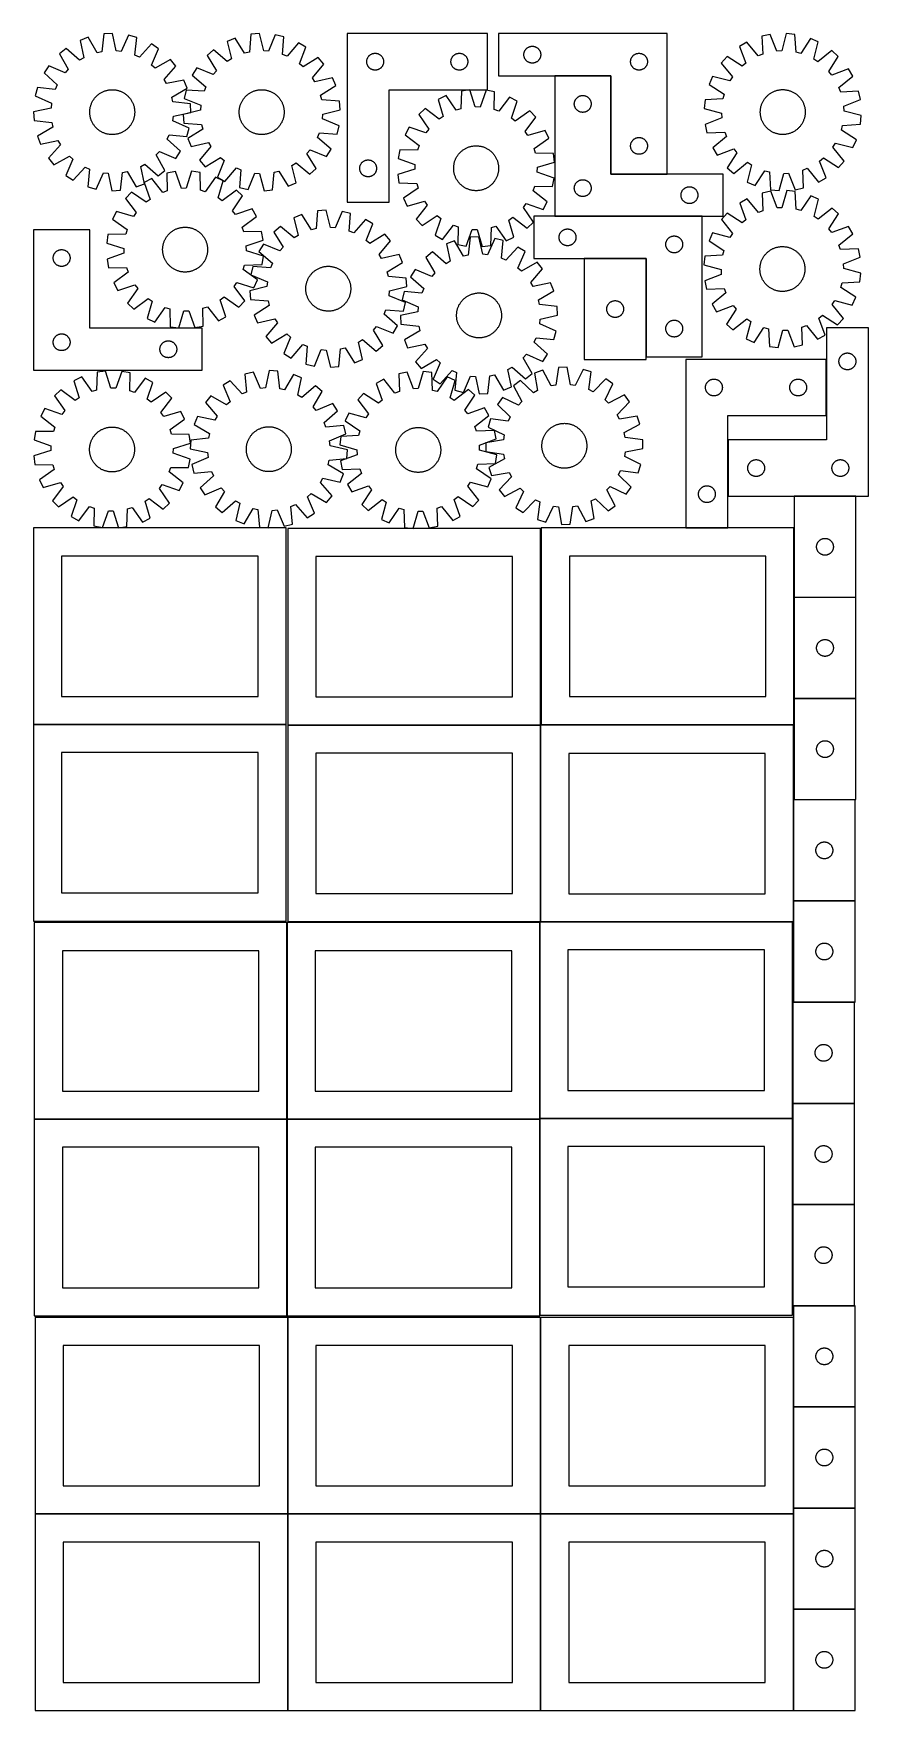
# Model space of a CAD drawing. Header units: millimetres. Extents: x 7 to 1493, y 7 to 2993.
import ezdxf

# ---------------------------------------------------------------- set-up
doc = ezdxf.new("R2010")
doc.units = ezdxf.units.MM
doc.layers.add('COMMON', color=5, linetype='CONTINUOUS', true_color=0x0000ff)
doc.layers.add('CUT', color=7, linetype='CONTINUOUS', true_color=0x000000)

msp = doc.modelspace()

# ---------------------------------------------------------------- linework, layer by layer
at = {"layer": 'COMMON'}
for p, q in [((934.532195, 2918.209248), (1034.532195, 2918.209248)), ((1034.632195, 2918.109248), (1034.632195, 2743.309249)), ((1034.732196, 2743.209248), (1134.732196, 2743.209248)), ((1197.439013, 2668.009248), (934.532195, 2668.009248)), ((1097.239012, 2592.809247), (987.239012, 2592.809247)), ((1097.339013, 2417.909247), (1097.339013, 2592.709246)), ((1418.219844, 2413.023826), (1418.219844, 2313.023826)), ((1243.219844, 2269.483262), (1243.219844, 2169.483262)), ((1470.899479, 2169.383262), (1360.899479, 2169.383262)), ((1243.119844, 2112.923826), (1168.119844, 2112.923826)), ((1360.799478, 2112.823825), (1360.799478, 1989.283261)), ((1360.799478, 1989.08326), (1360.799478, 1809.08326)), ((1470.899479, 1989.183261), (1360.899479, 1989.183261)), ((1360.799478, 1808.883259), (1360.799478, 1762.823825)), ((1470.899479, 1808.98326), (1360.899479, 1808.98326)), ((456.524735, 1762.723825), (6.524735, 1762.723825)), ((909.212927, 1761.666696), (459.374233, 1761.666696)), ((909.474234, 1411.566695), (909.474234, 1761.299045)), ((1359.674234, 1628.562802), (1359.674234, 1448.562802)), ((1359.674234, 1448.362801), (1359.674234, 1411.299045)), ((1469.774235, 1448.462802), (1359.774235, 1448.462802)), ((457.949576, 1059.774326), (457.949576, 1409.774326)), ((908.149577, 1061.099044), (908.149577, 1409.774326)), ((1358.249577, 1411.199045), (909.574234, 1411.199045)), ((1358.349577, 1267.903856), (1358.349577, 1087.903856)), ((1358.349577, 1087.703855), (1358.349577, 1061.099044)), ((1358.449578, 1087.803855), (1468.449578, 1087.803855)), ((7.849575, 1059.674325), (457.849575, 1059.674325)), ((457.949576, 709.574325), (457.949576, 1059.574325)), ((458.049576, 1059.674325), (908.049576, 1059.674325)), ((908.149576, 1059.574325), (908.149576, 710.899043)), ((1358.249577, 1060.999044), (908.249577, 1060.999044)), ((1358.349577, 1060.899043), (1358.349577, 907.703855)), ((1358.349577, 907.503854), (1358.349577, 727.503854)), ((1468.449578, 907.603855), (1358.449578, 907.603855)), ((459.274233, 356.724781), (459.274233, 706.724781)), ((909.474234, 356.724781), (909.474234, 706.724781)), ((1359.674234, 706.724781), (1359.674234, 547.289864)), ((1359.674234, 547.089863), (1359.674234, 367.089863)), ((1359.774235, 547.189863), (1469.774235, 547.189863)), ((1359.674234, 366.889862), (1359.674234, 356.724781)), ((1469.774235, 366.989863), (1359.774235, 366.989863)), ((459.174232, 356.624781), (9.174232, 356.624781)), ((459.274233, 6.52478), (459.274233, 356.52478)), ((909.374233, 356.624781), (459.374233, 356.624781)), ((909.474234, 6.52478), (909.474234, 356.52478)), ((1359.574234, 356.624781), (909.574234, 356.624781)), ((1359.674234, 356.52478), (1359.674234, 186.889862)), ((1359.674234, 186.689861), (1359.674234, 6.689861)), ((1469.774235, 186.789862), (1359.774235, 186.789862))]:
    msp.add_line(p, q, dxfattribs=at)
at = {"layer": 'CUT'}
for p, q in [((131.721506, 2992.67404), (128.209374, 2961.104439)), ((147.086917, 2993.470712), (131.721506, 2992.67404)), ((153.845107, 2962.433611), (147.086917, 2993.470712)), ((175.467757, 2990.471757), (162.371979, 2961.532591)), ((190.327317, 2986.481264), (175.467757, 2990.471757)), ((393.275593, 2992.103019), (390.808169, 2960.434635)), ((408.606304, 2993.4068), (393.275593, 2992.103019)), ((416.386009, 2962.609869), (408.606304, 2993.4068)), ((437.070717, 2991.346944), (424.937989, 2961.990997)), ((452.05398, 2987.849463), (437.070717, 2991.346944)), ((449.936144, 2956.15578), (452.05398, 2987.849463)), ((564.832569, 2993.337946), (564.832569, 2693.337946)), ((814.832569, 2993.337946), (564.832569, 2993.337946)), ((814.832569, 2893.337946), (814.832569, 2993.337946)), ((1134.732196, 2993.309249), (834.732196, 2993.309249)), ((834.732196, 2993.309249), (834.732196, 2918.309249)), ((1134.732196, 2743.309249), (1134.732196, 2993.309249)), ((1318.584848, 2991.831623), (1303.548648, 2988.569228)), ((1303.548648, 2988.569228), (1305.169859, 2956.846265)), ((1330.256335, 2962.289261), (1318.584848, 2991.831623)), ((1347.07803, 2993.445436), (1338.816959, 2962.774123)), ((1362.386442, 2991.901717), (1347.07803, 2993.445436)), ((1364.357594, 2960.198573), (1362.386442, 2991.901717)), ((64.712482, 2966.994565), (52.749876, 2957.318482)), ((52.749876, 2957.318482), (68.464647, 2929.713759)), ((88.423123, 2945.857388), (64.712482, 2966.994565)), ((103.802995, 2986.756053), (89.435806, 2981.250199)), ((89.435806, 2981.250199), (95.851113, 2950.140417)), ((119.821407, 2959.326412), (103.802995, 2986.756053)), ((128.209374, 2961.104439), (119.821407, 2959.326412)), ((162.371979, 2961.532591), (153.845107, 2962.433611)), ((187.163746, 2954.874832), (190.327317, 2986.481264)), ((216.392372, 2974.858927), (194.994852, 2951.382963)), ((229.291523, 2966.471887), (216.392372, 2974.858927)), ((216.515864, 2937.38998), (229.291523, 2966.471887)), ((327.151368, 2964.224148), (315.514905, 2954.158202)), ((351.547263, 2943.881703), (327.151368, 2964.224148)), ((365.567797, 2985.266071), (351.390314, 2979.288652)), ((351.390314, 2979.288652), (358.829724, 2948.407753)), ((382.483511, 2958.380511), (365.567797, 2985.266071)), ((390.808169, 2960.434635), (382.483511, 2958.380511)), ((424.937989, 2961.990997), (416.386009, 2962.609869)), ((478.488715, 2977.094436), (457.878319, 2952.92449)), ((491.657864, 2969.138051), (478.488715, 2977.094436)), ((479.849796, 2939.650015), (491.657864, 2969.138051)), ((608.126162, 2956.755252), (608.825761, 2957.082699)), ((608.825761, 2957.082699), (609.541288, 2957.373698)), ((609.541288, 2957.373698), (610.270847, 2957.627476)), ((610.270847, 2957.627476), (611.012502, 2957.843361)), ((611.012502, 2957.843361), (611.764288, 2958.020781)), ((611.764288, 2958.020781), (612.524211, 2958.159264)), ((612.524211, 2958.159264), (613.290254, 2958.258444)), ((613.290254, 2958.258444), (614.060388, 2958.318057)), ((614.060388, 2958.318057), (614.832569, 2958.337946)), ((614.832569, 2958.337946), (615.604751, 2958.318057)), ((615.604751, 2958.318057), (616.374884, 2958.258444)), ((616.374884, 2958.258444), (617.140928, 2958.159264)), ((617.140928, 2958.159264), (617.90085, 2958.020781)), ((617.90085, 2958.020781), (618.652636, 2957.843361)), ((618.652636, 2957.843361), (619.394292, 2957.627476)), ((619.394292, 2957.627476), (620.123851, 2957.373698)), ((620.123851, 2957.373698), (620.839378, 2957.082699)), ((620.839378, 2957.082699), (621.538976, 2956.755252)), ((758.126162, 2956.755252), (758.825761, 2957.082699)), ((758.825761, 2957.082699), (759.541288, 2957.373698)), ((759.541288, 2957.373698), (760.270847, 2957.627476)), ((760.270847, 2957.627476), (761.012502, 2957.843361)), ((761.012502, 2957.843361), (761.764288, 2958.020781)), ((761.764288, 2958.020781), (762.524211, 2958.159264)), ((762.524211, 2958.159264), (763.290254, 2958.258444)), ((763.290254, 2958.258444), (764.060388, 2958.318057)), ((764.060388, 2958.318057), (764.832569, 2958.337946)), ((764.832569, 2958.337946), (765.604751, 2958.318057)), ((765.604751, 2958.318057), (766.374884, 2958.258444)), ((766.374884, 2958.258444), (767.140928, 2958.159264)), ((767.140928, 2958.159264), (767.90085, 2958.020781)), ((767.90085, 2958.020781), (768.652636, 2957.843361)), ((768.652636, 2957.843361), (769.394292, 2957.627476)), ((769.394292, 2957.627476), (770.123851, 2957.373698)), ((770.123851, 2957.373698), (770.839378, 2957.082699)), ((770.839378, 2957.082699), (771.538976, 2956.755252)), ((879.752085, 2956.581431), (879.811698, 2957.351564)), ((879.811698, 2957.351564), (879.910878, 2958.117608)), ((879.910878, 2958.117608), (880.049361, 2958.87753)), ((880.049361, 2958.87753), (880.22678, 2959.629316)), ((880.22678, 2959.629316), (880.442665, 2960.370972)), ((880.442665, 2960.370972), (880.696444, 2961.100531)), ((880.696444, 2961.100531), (880.987443, 2961.816058)), ((880.987443, 2961.816058), (881.31489, 2962.515656)), ((881.31489, 2962.515656), (881.677918, 2963.19747)), ((881.677918, 2963.19747), (882.075563, 2963.859692)), ((882.075563, 2963.859692), (882.506771, 2964.500566)), ((882.506771, 2964.500566), (882.970399, 2965.118392)), ((882.970399, 2965.118392), (883.465217, 2965.711531)), ((883.465217, 2965.711531), (883.989913, 2966.278412)), ((883.989913, 2966.278412), (884.543096, 2966.81753)), ((884.543096, 2966.81753), (885.123298, 2967.327456)), ((885.123298, 2967.327456), (885.728982, 2967.806838)), ((885.728982, 2967.806838), (886.35854, 2968.254405)), ((886.35854, 2968.254405), (887.010304, 2968.668969)), ((887.010304, 2968.668969), (887.682545, 2969.049431)), ((887.682545, 2969.049431), (888.37348, 2969.394783)), ((888.37348, 2969.394783), (889.081278, 2969.704109)), ((889.081278, 2969.704109), (889.80406, 2969.976588)), ((889.80406, 2969.976588), (890.539912, 2970.211497)), ((890.539912, 2970.211497), (891.28688, 2970.408215)), ((891.28688, 2970.408215), (892.042985, 2970.566219)), ((892.042985, 2970.566219), (892.806221, 2970.685089)), ((892.806221, 2970.685089), (893.574564, 2970.764512)), ((893.574564, 2970.764512), (894.345977, 2970.804276)), ((894.345977, 2970.804276), (895.118415, 2970.804276)), ((895.118415, 2970.804276), (895.889828, 2970.764512)), ((895.889828, 2970.764512), (896.658171, 2970.685089)), ((896.658171, 2970.685089), (897.421408, 2970.566219)), ((897.421408, 2970.566219), (898.177512, 2970.408215)), ((898.177512, 2970.408215), (898.924481, 2970.211497)), ((898.924481, 2970.211497), (899.660332, 2969.976588)), ((899.660332, 2969.976588), (900.383115, 2969.704109)), ((900.383115, 2969.704109), (901.090912, 2969.394783)), ((901.090912, 2969.394783), (901.781847, 2969.049431)), ((901.781847, 2969.049431), (902.454088, 2968.668969)), ((902.454088, 2968.668969), (903.105852, 2968.254405)), ((903.105852, 2968.254405), (903.73541, 2967.806838)), ((903.73541, 2967.806838), (904.341094, 2967.327456)), ((904.341094, 2967.327456), (904.921296, 2966.81753)), ((904.921296, 2966.81753), (905.474479, 2966.278412)), ((905.474479, 2966.278412), (905.999175, 2965.711531)), ((905.999175, 2965.711531), (906.493993, 2965.118392)), ((906.493993, 2965.118392), (906.957621, 2964.500566)), ((906.957621, 2964.500566), (907.38883, 2963.859692)), ((907.38883, 2963.859692), (907.786475, 2963.19747)), ((907.786475, 2963.19747), (908.149502, 2962.515656)), ((908.149502, 2962.515656), (908.47695, 2961.816058)), ((908.47695, 2961.816058), (908.767948, 2961.100531)), ((908.767948, 2961.100531), (909.021727, 2960.370972)), ((909.021727, 2960.370972), (909.237612, 2959.629316)), ((909.237612, 2959.629316), (909.415031, 2958.87753)), ((909.415031, 2958.87753), (909.553515, 2958.117608)), ((909.553515, 2958.117608), (909.652694, 2957.351564)), ((909.652694, 2957.351564), (909.712308, 2956.581431)), ((1078.37348, 2956.894783), (1079.081278, 2957.204109)), ((1079.081278, 2957.204109), (1079.80406, 2957.476588)), ((1079.80406, 2957.476588), (1080.539912, 2957.711497)), ((1080.539912, 2957.711497), (1081.28688, 2957.908215)), ((1081.28688, 2957.908215), (1082.042985, 2958.066219)), ((1082.042985, 2958.066219), (1082.806221, 2958.185089)), ((1082.806221, 2958.185089), (1083.574564, 2958.264512)), ((1083.574564, 2958.264512), (1084.345977, 2958.304276)), ((1084.345977, 2958.304276), (1085.118415, 2958.304276)), ((1085.118415, 2958.304276), (1085.889828, 2958.264512)), ((1085.889828, 2958.264512), (1086.658171, 2958.185089)), ((1086.658171, 2958.185089), (1087.421408, 2958.066219)), ((1087.421408, 2958.066219), (1088.177512, 2957.908215)), ((1088.177512, 2957.908215), (1088.924481, 2957.711497)), ((1088.924481, 2957.711497), (1089.660332, 2957.476588)), ((1089.660332, 2957.476588), (1090.383115, 2957.204109)), ((1090.383115, 2957.204109), (1091.090912, 2956.894783)), ((1276.948717, 2978.229523), (1263.656576, 2970.48036)), ((1263.656576, 2970.48036), (1275.001374, 2940.811011)), ((1297.178052, 2953.739756), (1276.948717, 2978.229523)), ((1338.816959, 2962.774123), (1330.256335, 2962.289261)), ((1372.649062, 2958.014325), (1364.357594, 2960.198573)), ((1389.983764, 2984.631666), (1372.649062, 2958.014325)), ((1404.065894, 2978.432942), (1389.983764, 2984.631666)), ((1396.143761, 2947.672342), (1404.065894, 2978.432942)), ((1428.065938, 2962.990672), (1403.354445, 2943.032794)), ((1439.543328, 2952.743718), (1428.065938, 2962.990672)), ((33.641831, 2936.120641), (25.254791, 2923.22149)), ((62.723738, 2923.344982), (33.641831, 2936.120641)), ((68.464647, 2929.713759), (62.723738, 2923.344982)), ((95.851113, 2950.140417), (88.423123, 2945.857388)), ((194.994852, 2951.382963), (187.163746, 2954.874832)), ((222.884641, 2931.649071), (216.515864, 2937.38998)), ((250.489364, 2947.363842), (222.884641, 2931.649071)), ((239.02827, 2911.690595), (260.165447, 2935.401235)), ((260.165447, 2935.401235), (250.489364, 2947.363842)), ((297.117484, 2932.34076), (289.161099, 2919.171612)), ((326.60552, 2920.532692), (297.117484, 2932.34076)), ((315.514905, 2954.158202), (332.132927, 2927.087625)), ((358.829724, 2948.407753), (351.547263, 2943.881703)), ((457.878319, 2952.92449), (449.936144, 2956.15578)), ((486.404729, 2934.122609), (479.849796, 2939.650015)), ((513.475305, 2950.740631), (486.404729, 2934.122609)), ((503.198807, 2914.708272), (523.541252, 2939.104168)), ((523.541252, 2939.104168), (513.475305, 2950.740631)), ((599.837542, 2943.724164), (599.877306, 2944.495578)), ((599.837542, 2942.951727), (599.837542, 2943.724164)), ((599.877306, 2942.180314), (599.837542, 2942.951727)), ((599.877306, 2944.495578), (599.956729, 2945.263921)), ((599.956729, 2941.41197), (599.877306, 2942.180314)), ((599.956729, 2945.263921), (600.0756, 2946.027157)), ((600.0756, 2940.648734), (599.956729, 2941.41197)), ((600.0756, 2946.027157), (600.233604, 2946.783262)), ((600.233604, 2939.892629), (600.0756, 2940.648734)), ((600.233604, 2946.783262), (600.430321, 2947.53023)), ((600.430321, 2939.145661), (600.233604, 2939.892629)), ((600.430321, 2947.53023), (600.665231, 2948.266081)), ((600.665231, 2938.40981), (600.430321, 2939.145661)), ((600.665231, 2948.266081), (600.93771, 2948.988864)), ((600.93771, 2937.687027), (600.665231, 2938.40981)), ((600.93771, 2948.988864), (601.247035, 2949.696661)), ((601.247035, 2936.97923), (600.93771, 2937.687027)), ((601.247035, 2949.696661), (601.592387, 2950.387597)), ((601.592387, 2936.288294), (601.247035, 2936.97923)), ((601.592387, 2950.387597), (601.97285, 2951.059838)), ((601.97285, 2935.616054), (601.592387, 2936.288294)), ((601.97285, 2951.059838), (602.387414, 2951.711601)), ((602.387414, 2934.96429), (601.97285, 2935.616054)), ((602.387414, 2951.711601), (602.834981, 2952.34116)), ((602.834981, 2934.334731), (602.387414, 2934.96429)), ((602.834981, 2952.34116), (603.314363, 2952.946843)), ((603.314363, 2933.729048), (602.834981, 2934.334731)), ((603.314363, 2952.946843), (603.824289, 2953.527046)), ((603.824289, 2933.148846), (603.314363, 2933.729048)), ((603.824289, 2953.527046), (604.363407, 2954.080228)), ((604.363407, 2932.595663), (603.824289, 2933.148846)), ((604.363407, 2954.080228), (604.930287, 2954.604925)), ((604.930287, 2932.070967), (604.363407, 2932.595663)), ((604.930287, 2954.604925), (605.523427, 2955.099743)), ((605.523427, 2931.576148), (604.930287, 2932.070967)), ((605.523427, 2955.099743), (606.141253, 2955.563371)), ((606.141253, 2931.112521), (605.523427, 2931.576148)), ((606.141253, 2955.563371), (606.782126, 2955.994579)), ((606.782126, 2930.681312), (606.141253, 2931.112521)), ((606.782126, 2955.994579), (607.444348, 2956.392224)), ((607.444348, 2930.283667), (606.782126, 2930.681312)), ((607.444348, 2956.392224), (608.126162, 2956.755252)), ((608.126162, 2929.920639), (607.444348, 2930.283667)), ((608.825761, 2929.593192), (608.126162, 2929.920639)), ((609.541288, 2929.302193), (608.825761, 2929.593192)), ((610.270847, 2929.048415), (609.541288, 2929.302193)), ((611.012502, 2928.83253), (610.270847, 2929.048415)), ((611.764288, 2928.65511), (611.012502, 2928.83253)), ((612.524211, 2928.516627), (611.764288, 2928.65511)), ((613.290254, 2928.417447), (612.524211, 2928.516627)), ((614.060388, 2928.357834), (613.290254, 2928.417447)), ((614.832569, 2928.337946), (614.060388, 2928.357834)), ((615.604751, 2928.357834), (614.832569, 2928.337946)), ((616.374884, 2928.417447), (615.604751, 2928.357834)), ((617.140928, 2928.516627), (616.374884, 2928.417447)), ((617.90085, 2928.65511), (617.140928, 2928.516627)), ((618.652636, 2928.83253), (617.90085, 2928.65511)), ((619.394292, 2929.048415), (618.652636, 2928.83253)), ((620.123851, 2929.302193), (619.394292, 2929.048415)), ((620.839378, 2929.593192), (620.123851, 2929.302193)), ((621.538976, 2929.920639), (620.839378, 2929.593192)), ((621.538976, 2956.755252), (622.22079, 2956.392224)), ((622.22079, 2930.283667), (621.538976, 2929.920639)), ((622.22079, 2956.392224), (622.883012, 2955.994579)), ((622.883012, 2930.681312), (622.22079, 2930.283667)), ((622.883012, 2955.994579), (623.523886, 2955.563371)), ((623.523886, 2931.112521), (622.883012, 2930.681312)), ((623.523886, 2955.563371), (624.141712, 2955.099743)), ((624.141712, 2931.576148), (623.523886, 2931.112521)), ((624.141712, 2955.099743), (624.734851, 2954.604925)), ((624.734851, 2932.070967), (624.141712, 2931.576148)), ((624.734851, 2954.604925), (625.301732, 2954.080228)), ((625.301732, 2932.595663), (624.734851, 2932.070967)), ((625.301732, 2954.080228), (625.84085, 2953.527046)), ((625.84085, 2933.148846), (625.301732, 2932.595663)), ((625.84085, 2953.527046), (626.350776, 2952.946843)), ((626.350776, 2933.729048), (625.84085, 2933.148846)), ((626.350776, 2952.946843), (626.830158, 2952.34116)), ((626.830158, 2934.334731), (626.350776, 2933.729048)), ((626.830158, 2952.34116), (627.277724, 2951.711601)), ((627.277724, 2934.96429), (626.830158, 2934.334731)), ((627.277724, 2951.711601), (627.692289, 2951.059838)), ((627.692289, 2935.616054), (627.277724, 2934.96429)), ((627.692289, 2951.059838), (628.072751, 2950.387597)), ((628.072751, 2936.288294), (627.692289, 2935.616054)), ((628.072751, 2950.387597), (628.418103, 2949.696661)), ((628.418103, 2936.97923), (628.072751, 2936.288294)), ((628.418103, 2949.696661), (628.727429, 2948.988864)), ((628.727429, 2937.687027), (628.418103, 2936.97923)), ((628.727429, 2948.988864), (628.999908, 2948.266081)), ((628.999908, 2938.40981), (628.727429, 2937.687027)), ((628.999908, 2948.266081), (629.234817, 2947.53023)), ((629.234817, 2939.145661), (628.999908, 2938.40981)), ((629.234817, 2947.53023), (629.431535, 2946.783262)), ((629.431535, 2939.892629), (629.234817, 2939.145661)), ((629.431535, 2946.783262), (629.589539, 2946.027157)), ((629.589539, 2940.648734), (629.431535, 2939.892629)), ((629.589539, 2946.027157), (629.708409, 2945.263921)), ((629.708409, 2941.41197), (629.589539, 2940.648734)), ((629.708409, 2945.263921), (629.787832, 2944.495578)), ((629.787832, 2942.180314), (629.708409, 2941.41197)), ((629.787832, 2944.495578), (629.827596, 2943.724164)), ((629.827596, 2942.951727), (629.787832, 2942.180314)), ((629.827596, 2943.724164), (629.827596, 2942.951727)), ((749.837542, 2943.724164), (749.877306, 2944.495578)), ((749.837542, 2942.951727), (749.837542, 2943.724164)), ((749.877306, 2942.180314), (749.837542, 2942.951727)), ((749.877306, 2944.495578), (749.956729, 2945.263921)), ((749.956729, 2941.41197), (749.877306, 2942.180314)), ((749.956729, 2945.263921), (750.0756, 2946.027157)), ((750.0756, 2940.648734), (749.956729, 2941.41197)), ((750.0756, 2946.027157), (750.233604, 2946.783262)), ((750.233604, 2939.892629), (750.0756, 2940.648734)), ((750.233604, 2946.783262), (750.430321, 2947.53023)), ((750.430321, 2939.145661), (750.233604, 2939.892629)), ((750.430321, 2947.53023), (750.665231, 2948.266081)), ((750.665231, 2938.40981), (750.430321, 2939.145661)), ((750.665231, 2948.266081), (750.93771, 2948.988864)), ((750.93771, 2937.687027), (750.665231, 2938.40981)), ((750.93771, 2948.988864), (751.247035, 2949.696661)), ((751.247035, 2936.97923), (750.93771, 2937.687027)), ((751.247035, 2949.696661), (751.592387, 2950.387597)), ((751.592387, 2936.288294), (751.247035, 2936.97923)), ((751.592387, 2950.387597), (751.97285, 2951.059838)), ((751.97285, 2935.616054), (751.592387, 2936.288294)), ((751.97285, 2951.059838), (752.387414, 2951.711601)), ((752.387414, 2934.96429), (751.97285, 2935.616054)), ((752.387414, 2951.711601), (752.834981, 2952.34116)), ((752.834981, 2934.334731), (752.387414, 2934.96429)), ((752.834981, 2952.34116), (753.314363, 2952.946843)), ((753.314363, 2933.729048), (752.834981, 2934.334731)), ((753.314363, 2952.946843), (753.824289, 2953.527046)), ((753.824289, 2933.148846), (753.314363, 2933.729048)), ((753.824289, 2953.527046), (754.363407, 2954.080228)), ((754.363407, 2932.595663), (753.824289, 2933.148846)), ((754.363407, 2954.080228), (754.930287, 2954.604925)), ((754.930287, 2932.070967), (754.363407, 2932.595663)), ((754.930287, 2954.604925), (755.523427, 2955.099743)), ((755.523427, 2931.576148), (754.930287, 2932.070967)), ((755.523427, 2955.099743), (756.141253, 2955.563371)), ((756.141253, 2931.112521), (755.523427, 2931.576148)), ((756.141253, 2955.563371), (756.782126, 2955.994579)), ((756.782126, 2930.681312), (756.141253, 2931.112521)), ((756.782126, 2955.994579), (757.444348, 2956.392224)), ((757.444348, 2930.283667), (756.782126, 2930.681312)), ((757.444348, 2956.392224), (758.126162, 2956.755252)), ((758.126162, 2929.920639), (757.444348, 2930.283667)), ((758.825761, 2929.593192), (758.126162, 2929.920639)), ((759.541288, 2929.302193), (758.825761, 2929.593192)), ((760.270847, 2929.048415), (759.541288, 2929.302193)), ((761.012502, 2928.83253), (760.270847, 2929.048415)), ((761.764288, 2928.65511), (761.012502, 2928.83253)), ((762.524211, 2928.516627), (761.764288, 2928.65511)), ((763.290254, 2928.417447), (762.524211, 2928.516627)), ((764.060388, 2928.357834), (763.290254, 2928.417447)), ((764.832569, 2928.337946), (764.060388, 2928.357834)), ((765.604751, 2928.357834), (764.832569, 2928.337946)), ((766.374884, 2928.417447), (765.604751, 2928.357834)), ((767.140928, 2928.516627), (766.374884, 2928.417447)), ((767.90085, 2928.65511), (767.140928, 2928.516627)), ((768.652636, 2928.83253), (767.90085, 2928.65511)), ((769.394292, 2929.048415), (768.652636, 2928.83253)), ((770.123851, 2929.302193), (769.394292, 2929.048415)), ((770.839378, 2929.593192), (770.123851, 2929.302193)), ((771.538976, 2929.920639), (770.839378, 2929.593192)), ((771.538976, 2956.755252), (772.22079, 2956.392224)), ((772.22079, 2930.283667), (771.538976, 2929.920639)), ((772.22079, 2956.392224), (772.883012, 2955.994579)), ((772.883012, 2930.681312), (772.22079, 2930.283667)), ((772.883012, 2955.994579), (773.523886, 2955.563371)), ((773.523886, 2931.112521), (772.883012, 2930.681312)), ((773.523886, 2955.563371), (774.141712, 2955.099743)), ((774.141712, 2931.576148), (773.523886, 2931.112521)), ((774.141712, 2955.099743), (774.734851, 2954.604925)), ((774.734851, 2932.070967), (774.141712, 2931.576148)), ((774.734851, 2954.604925), (775.301732, 2954.080228)), ((775.301732, 2932.595663), (774.734851, 2932.070967)), ((775.301732, 2954.080228), (775.84085, 2953.527046)), ((775.84085, 2933.148846), (775.301732, 2932.595663)), ((775.84085, 2953.527046), (776.350776, 2952.946843)), ((776.350776, 2933.729048), (775.84085, 2933.148846)), ((776.350776, 2952.946843), (776.830158, 2952.34116)), ((776.830158, 2934.334731), (776.350776, 2933.729048)), ((776.830158, 2952.34116), (777.277724, 2951.711601)), ((777.277724, 2934.96429), (776.830158, 2934.334731)), ((777.277724, 2951.711601), (777.692289, 2951.059838)), ((777.692289, 2935.616054), (777.277724, 2934.96429)), ((777.692289, 2951.059838), (778.072751, 2950.387597)), ((778.072751, 2936.288294), (777.692289, 2935.616054)), ((778.072751, 2950.387597), (778.418103, 2949.696661)), ((778.418103, 2936.97923), (778.072751, 2936.288294)), ((778.418103, 2949.696661), (778.727429, 2948.988864)), ((778.727429, 2937.687027), (778.418103, 2936.97923)), ((778.727429, 2948.988864), (778.999908, 2948.266081)), ((778.999908, 2938.40981), (778.727429, 2937.687027)), ((778.999908, 2948.266081), (779.234817, 2947.53023)), ((779.234817, 2939.145661), (778.999908, 2938.40981)), ((779.234817, 2947.53023), (779.431535, 2946.783262)), ((779.431535, 2939.892629), (779.234817, 2939.145661)), ((779.431535, 2946.783262), (779.589539, 2946.027157)), ((779.589539, 2940.648734), (779.431535, 2939.892629)), ((779.589539, 2946.027157), (779.708409, 2945.263921)), ((779.708409, 2941.41197), (779.589539, 2940.648734)), ((779.708409, 2945.263921), (779.787832, 2944.495578)), ((779.787832, 2942.180314), (779.708409, 2941.41197)), ((779.787832, 2944.495578), (779.827596, 2943.724164)), ((779.827596, 2942.951727), (779.787832, 2942.180314)), ((779.827596, 2943.724164), (779.827596, 2942.951727)), ((879.732196, 2955.809249), (879.752085, 2956.581431)), ((879.752085, 2955.037068), (879.732196, 2955.809249)), ((879.811698, 2954.266934), (879.752085, 2955.037068)), ((879.910878, 2953.500891), (879.811698, 2954.266934)), ((880.049361, 2952.740968), (879.910878, 2953.500891)), ((880.22678, 2951.989183), (880.049361, 2952.740968)), ((880.442665, 2951.247527), (880.22678, 2951.989183)), ((880.696444, 2950.517968), (880.442665, 2951.247527)), ((880.987443, 2949.802441), (880.696444, 2950.517968)), ((881.31489, 2949.102842), (880.987443, 2949.802441)), ((881.677918, 2948.421028), (881.31489, 2949.102842)), ((882.075563, 2947.758806), (881.677918, 2948.421028)), ((882.506771, 2947.117933), (882.075563, 2947.758806)), ((882.970399, 2946.500107), (882.506771, 2947.117933)), ((883.465217, 2945.906968), (882.970399, 2946.500107)), ((883.989913, 2945.340087), (883.465217, 2945.906968)), ((884.543096, 2944.800969), (883.989913, 2945.340087)), ((885.123298, 2944.291043), (884.543096, 2944.800969)), ((885.728982, 2943.811661), (885.123298, 2944.291043)), ((886.35854, 2943.364094), (885.728982, 2943.811661)), ((887.010304, 2942.94953), (886.35854, 2943.364094)), ((887.682545, 2942.569067), (887.010304, 2942.94953)), ((888.37348, 2942.223715), (887.682545, 2942.569067)), ((889.081278, 2941.91439), (888.37348, 2942.223715)), ((889.80406, 2941.641911), (889.081278, 2941.91439)), ((890.539912, 2941.407001), (889.80406, 2941.641911)), ((891.28688, 2941.210284), (890.539912, 2941.407001)), ((892.042985, 2941.05228), (891.28688, 2941.210284)), ((892.806221, 2940.933409), (892.042985, 2941.05228)), ((893.574564, 2940.853986), (892.806221, 2940.933409)), ((894.345977, 2940.814222), (893.574564, 2940.853986)), ((895.118415, 2940.814222), (894.345977, 2940.814222)), ((895.889828, 2940.853986), (895.118415, 2940.814222)), ((896.658171, 2940.933409), (895.889828, 2940.853986)), ((897.421408, 2941.05228), (896.658171, 2940.933409)), ((898.177512, 2941.210284), (897.421408, 2941.05228)), ((898.924481, 2941.407001), (898.177512, 2941.210284)), ((899.660332, 2941.641911), (898.924481, 2941.407001)), ((900.383115, 2941.91439), (899.660332, 2941.641911)), ((901.090912, 2942.223715), (900.383115, 2941.91439)), ((901.781847, 2942.569067), (901.090912, 2942.223715)), ((902.454088, 2942.94953), (901.781847, 2942.569067)), ((903.105852, 2943.364094), (902.454088, 2942.94953)), ((903.73541, 2943.811661), (903.105852, 2943.364094)), ((904.341094, 2944.291043), (903.73541, 2943.811661)), ((904.921296, 2944.800969), (904.341094, 2944.291043)), ((905.474479, 2945.340087), (904.921296, 2944.800969)), ((905.999175, 2945.906968), (905.474479, 2945.340087)), ((906.493993, 2946.500107), (905.999175, 2945.906968)), ((906.957621, 2947.117933), (906.493993, 2946.500107)), ((907.38883, 2947.758806), (906.957621, 2947.117933)), ((907.786475, 2948.421028), (907.38883, 2947.758806)), ((908.149502, 2949.102842), (907.786475, 2948.421028)), ((908.47695, 2949.802441), (908.149502, 2949.102842)), ((908.767948, 2950.517968), (908.47695, 2949.802441)), ((909.021727, 2951.247527), (908.767948, 2950.517968)), ((909.237612, 2951.989183), (909.021727, 2951.247527)), ((909.415031, 2952.740968), (909.237612, 2951.989183)), ((909.553515, 2953.500891), (909.415031, 2952.740968)), ((909.652694, 2954.266934), (909.553515, 2953.500891)), ((909.712308, 2955.037068), (909.652694, 2954.266934)), ((909.712308, 2956.581431), (909.732196, 2955.809249)), ((909.732196, 2955.809249), (909.712308, 2955.037068)), ((1069.732196, 2943.309249), (1069.752085, 2944.081431)), ((1069.752085, 2942.537068), (1069.732196, 2943.309249)), ((1069.752085, 2944.081431), (1069.811698, 2944.851564)), ((1069.811698, 2941.766934), (1069.752085, 2942.537068)), ((1069.811698, 2944.851564), (1069.910878, 2945.617608)), ((1069.910878, 2941.000891), (1069.811698, 2941.766934)), ((1069.910878, 2945.617608), (1070.049361, 2946.37753)), ((1070.049361, 2940.240968), (1069.910878, 2941.000891)), ((1070.049361, 2946.37753), (1070.22678, 2947.129316)), ((1070.22678, 2939.489183), (1070.049361, 2940.240968)), ((1070.22678, 2947.129316), (1070.442665, 2947.870972)), ((1070.442665, 2938.747527), (1070.22678, 2939.489183)), ((1070.442665, 2947.870972), (1070.696444, 2948.600531)), ((1070.696444, 2938.017968), (1070.442665, 2938.747527)), ((1070.696444, 2948.600531), (1070.987443, 2949.316058)), ((1070.987443, 2937.302441), (1070.696444, 2938.017968)), ((1070.987443, 2949.316058), (1071.31489, 2950.015656)), ((1071.31489, 2936.602842), (1070.987443, 2937.302441)), ((1071.31489, 2950.015656), (1071.677918, 2950.69747)), ((1071.677918, 2935.921028), (1071.31489, 2936.602842)), ((1071.677918, 2950.69747), (1072.075563, 2951.359692)), ((1072.075563, 2935.258806), (1071.677918, 2935.921028)), ((1072.075563, 2951.359692), (1072.506771, 2952.000566)), ((1072.506771, 2934.617933), (1072.075563, 2935.258806)), ((1072.506771, 2952.000566), (1072.970399, 2952.618392)), ((1072.970399, 2934.000107), (1072.506771, 2934.617933)), ((1072.970399, 2952.618392), (1073.465217, 2953.211531)), ((1073.465217, 2933.406968), (1072.970399, 2934.000107)), ((1073.465217, 2953.211531), (1073.989913, 2953.778412)), ((1073.989913, 2932.840087), (1073.465217, 2933.406968)), ((1073.989913, 2953.778412), (1074.543096, 2954.31753)), ((1074.543096, 2932.300969), (1073.989913, 2932.840087)), ((1074.543096, 2954.31753), (1075.123298, 2954.827456)), ((1075.123298, 2931.791043), (1074.543096, 2932.300969)), ((1075.123298, 2954.827456), (1075.728982, 2955.306838)), ((1075.728982, 2931.311661), (1075.123298, 2931.791043)), ((1075.728982, 2955.306838), (1076.35854, 2955.754405)), ((1076.35854, 2930.864094), (1075.728982, 2931.311661)), ((1076.35854, 2955.754405), (1077.010304, 2956.168969)), ((1077.010304, 2930.44953), (1076.35854, 2930.864094)), ((1077.010304, 2956.168969), (1077.682545, 2956.549431)), ((1077.682545, 2930.069067), (1077.010304, 2930.44953)), ((1077.682545, 2956.549431), (1078.37348, 2956.894783)), ((1078.37348, 2929.723715), (1077.682545, 2930.069067)), ((1079.081278, 2929.41439), (1078.37348, 2929.723715)), ((1079.80406, 2929.141911), (1079.081278, 2929.41439)), ((1080.539912, 2928.907001), (1079.80406, 2929.141911)), ((1081.28688, 2928.710284), (1080.539912, 2928.907001)), ((1082.042985, 2928.55228), (1081.28688, 2928.710284)), ((1082.806221, 2928.433409), (1082.042985, 2928.55228)), ((1083.574564, 2928.353986), (1082.806221, 2928.433409)), ((1084.345977, 2928.314222), (1083.574564, 2928.353986)), ((1085.118415, 2928.314222), (1084.345977, 2928.314222)), ((1085.889828, 2928.353986), (1085.118415, 2928.314222)), ((1086.658171, 2928.433409), (1085.889828, 2928.353986)), ((1087.421408, 2928.55228), (1086.658171, 2928.433409)), ((1088.177512, 2928.710284), (1087.421408, 2928.55228)), ((1088.924481, 2928.907001), (1088.177512, 2928.710284)), ((1089.660332, 2929.141911), (1088.924481, 2928.907001)), ((1090.383115, 2929.41439), (1089.660332, 2929.141911)), ((1091.090912, 2929.723715), (1090.383115, 2929.41439)), ((1091.090912, 2956.894783), (1091.781847, 2956.549431)), ((1091.781847, 2930.069067), (1091.090912, 2929.723715)), ((1091.781847, 2956.549431), (1092.454088, 2956.168969)), ((1092.454088, 2930.44953), (1091.781847, 2930.069067)), ((1092.454088, 2956.168969), (1093.105852, 2955.754405)), ((1093.105852, 2930.864094), (1092.454088, 2930.44953)), ((1093.105852, 2955.754405), (1093.73541, 2955.306838)), ((1093.73541, 2931.311661), (1093.105852, 2930.864094)), ((1093.73541, 2955.306838), (1094.341094, 2954.827456)), ((1094.341094, 2931.791043), (1093.73541, 2931.311661)), ((1094.341094, 2954.827456), (1094.921296, 2954.31753)), ((1094.921296, 2932.300969), (1094.341094, 2931.791043)), ((1094.921296, 2954.31753), (1095.474479, 2953.778412)), ((1095.474479, 2932.840087), (1094.921296, 2932.300969)), ((1095.474479, 2953.778412), (1095.999175, 2953.211531)), ((1095.999175, 2933.406968), (1095.474479, 2932.840087)), ((1095.999175, 2953.211531), (1096.493993, 2952.618392)), ((1096.493993, 2934.000107), (1095.999175, 2933.406968)), ((1096.493993, 2952.618392), (1096.957621, 2952.000566)), ((1096.957621, 2934.617933), (1096.493993, 2934.000107)), ((1096.957621, 2952.000566), (1097.38883, 2951.359692)), ((1097.38883, 2935.258806), (1096.957621, 2934.617933)), ((1097.38883, 2951.359692), (1097.786475, 2950.69747)), ((1097.786475, 2935.921028), (1097.38883, 2935.258806)), ((1097.786475, 2950.69747), (1098.149502, 2950.015656)), ((1098.149502, 2936.602842), (1097.786475, 2935.921028)), ((1098.149502, 2950.015656), (1098.47695, 2949.316058)), ((1098.47695, 2937.302441), (1098.149502, 2936.602842)), ((1098.47695, 2949.316058), (1098.767948, 2948.600531)), ((1098.767948, 2938.017968), (1098.47695, 2937.302441)), ((1098.767948, 2948.600531), (1099.021727, 2947.870972)), ((1099.021727, 2938.747527), (1098.767948, 2938.017968)), ((1099.021727, 2947.870972), (1099.237612, 2947.129316)), ((1099.237612, 2939.489183), (1099.021727, 2938.747527)), ((1099.237612, 2947.129316), (1099.415031, 2946.37753)), ((1099.415031, 2940.240968), (1099.237612, 2939.489183)), ((1099.415031, 2946.37753), (1099.553515, 2945.617608)), ((1099.553515, 2941.000891), (1099.415031, 2940.240968)), ((1099.553515, 2945.617608), (1099.652694, 2944.851564)), ((1099.652694, 2941.766934), (1099.553515, 2941.000891)), ((1099.652694, 2944.851564), (1099.712308, 2944.081431)), ((1099.712308, 2942.537068), (1099.652694, 2941.766934)), ((1099.712308, 2944.081431), (1099.732196, 2943.309249)), ((1099.732196, 2943.309249), (1099.712308, 2942.537068)), ((1241.553682, 2952.426886), (1231.306728, 2940.949496)), ((1231.306728, 2940.949496), (1251.264606, 2916.238003)), ((1268.360679, 2935.386941), (1241.553682, 2952.426886)), ((1275.001374, 2940.811011), (1268.360679, 2935.386941)), ((1305.169859, 2956.846265), (1297.178052, 2953.739756)), ((1403.354445, 2943.032794), (1396.143761, 2947.672342)), ((1422.503383, 2925.936722), (1439.543328, 2952.743718)), ((1457.596802, 2930.640825), (1427.927453, 2919.296026)), ((1465.345965, 2917.348684), (1457.596802, 2930.640825)), ((25.254791, 2923.22149), (48.730755, 2901.82397)), ((48.730755, 2901.82397), (45.238886, 2893.992864)), ((243.311299, 2904.262605), (239.02827, 2911.690595)), ((274.421082, 2910.677912), (243.311299, 2904.262605)), ((279.926935, 2896.310723), (274.421082, 2910.677912)), ((289.161099, 2919.171612), (313.331045, 2898.561215)), ((313.331045, 2898.561215), (310.099755, 2890.61904)), ((332.132927, 2927.087625), (326.60552, 2920.532692)), ((507.724857, 2907.425811), (503.198807, 2914.708272)), ((538.605756, 2914.865221), (507.724857, 2907.425811)), ((517.697614, 2883.772024), (544.583175, 2900.687739)), ((544.583175, 2900.687739), (538.605756, 2914.865221)), ((834.732196, 2918.309249), (1034.732196, 2918.309249)), ((1034.532195, 2918.109248), (934.532195, 2918.109248)), ((934.532195, 2918.109248), (934.532195, 2668.109248)), ((1034.532195, 2743.109248), (1034.532195, 2918.109248)), ((1034.732196, 2918.309249), (1034.732196, 2743.309249)), ((1215.864458, 2916.949452), (1209.665734, 2902.867322)), ((1209.665734, 2902.867322), (1236.283075, 2885.53262)), ((1246.625059, 2909.027319), (1215.864458, 2916.949452)), ((1251.264606, 2916.238003), (1246.625059, 2909.027319)), ((1427.927453, 2919.296026), (1422.503383, 2925.936722)), ((1440.856198, 2897.119348), (1465.345965, 2917.348684)), ((13.632453, 2897.156435), (9.641961, 2882.296875)), ((9.641961, 2882.296875), (38.581127, 2869.201096)), ((45.238886, 2893.992864), (13.632453, 2897.156435)), ((38.581127, 2869.201096), (37.680107, 2860.674225)), ((109.05029, 2867.14039), (109.498192, 2868.314438)), ((109.498192, 2868.314438), (109.982751, 2869.473839)), ((109.982751, 2869.473839), (110.503489, 2870.617447)), ((110.503489, 2870.617447), (111.059891, 2871.744134)), ((111.059891, 2871.744134), (111.651408, 2872.852788)), ((111.651408, 2872.852788), (112.277458, 2873.942315)), ((112.277458, 2873.942315), (112.937421, 2875.01164)), ((112.937421, 2875.01164), (113.630647, 2876.059707)), ((113.630647, 2876.059707), (114.356452, 2877.085482)), ((114.356452, 2877.085482), (115.114119, 2878.087953)), ((115.114119, 2878.087953), (115.9029, 2879.06613)), ((115.9029, 2879.06613), (116.722017, 2880.019048)), ((116.722017, 2880.019048), (117.570662, 2880.945767)), ((117.570662, 2880.945767), (118.447998, 2881.845373)), ((118.447998, 2881.845373), (119.353157, 2882.716976)), ((119.353157, 2882.716976), (120.285248, 2883.559718)), ((120.285248, 2883.559718), (121.24335, 2884.372766)), ((121.24335, 2884.372766), (122.226518, 2885.155319)), ((122.226518, 2885.155319), (123.233781, 2885.906603)), ((123.233781, 2885.906603), (124.264145, 2886.625877)), ((124.264145, 2886.625877), (125.316594, 2887.312433)), ((125.316594, 2887.312433), (126.390089, 2887.965591)), ((126.390089, 2887.965591), (127.48357, 2888.584707)), ((127.48357, 2888.584707), (128.595959, 2889.169171)), ((128.595959, 2889.169171), (129.726158, 2889.718406)), ((129.726158, 2889.718406), (130.87305, 2890.231869)), ((130.87305, 2890.231869), (132.035505, 2890.709054)), ((132.035505, 2890.709054), (133.212375, 2891.14949)), ((133.212375, 2891.14949), (134.402499, 2891.552742)), ((134.402499, 2891.552742), (135.604701, 2891.918413)), ((135.604701, 2891.918413), (136.817797, 2892.246141)), ((136.817797, 2892.246141), (138.040588, 2892.535603)), ((138.040588, 2892.535603), (139.271869, 2892.786513)), ((139.271869, 2892.786513), (140.510422, 2892.998625)), ((140.510422, 2892.998625), (141.755028, 2893.171727)), ((141.755028, 2893.171727), (143.004456, 2893.305651)), ((143.004456, 2893.305651), (144.257475, 2893.400262)), ((144.257475, 2893.400262), (145.512847, 2893.455469)), ((145.512847, 2893.455469), (146.769333, 2893.471216)), ((146.769333, 2893.471216), (148.025695, 2893.447488)), ((148.025695, 2893.447488), (149.280691, 2893.384309)), ((149.280691, 2893.384309), (150.533083, 2893.281741)), ((150.533083, 2893.281741), (151.781636, 2893.139884)), ((151.781636, 2893.139884), (153.025117, 2892.95888)), ((153.025117, 2892.95888), (154.262298, 2892.738906)), ((154.262298, 2892.738906), (155.49196, 2892.48018)), ((155.49196, 2892.48018), (156.712888, 2892.182957)), ((156.712888, 2892.182957), (157.923877, 2891.84753)), ((157.923877, 2891.84753), (159.123733, 2891.474231)), ((159.123733, 2891.474231), (160.311272, 2891.063428)), ((160.311272, 2891.063428), (161.485321, 2890.615526)), ((161.485321, 2890.615526), (162.644721, 2890.130967)), ((162.644721, 2890.130967), (163.788329, 2889.610229)), ((163.788329, 2889.610229), (164.915016, 2889.053827)), ((164.915016, 2889.053827), (166.02367, 2888.462309)), ((166.02367, 2888.462309), (167.113197, 2887.83626)), ((167.113197, 2887.83626), (168.182522, 2887.176297)), ((168.182522, 2887.176297), (169.230589, 2886.483071)), ((169.230589, 2886.483071), (170.256364, 2885.757266)), ((170.256364, 2885.757266), (171.258835, 2884.999599)), ((171.258835, 2884.999599), (172.237012, 2884.210818)), ((172.237012, 2884.210818), (173.18993, 2883.391701)), ((173.18993, 2883.391701), (174.11665, 2882.543056)), ((174.11665, 2882.543056), (175.016255, 2881.66572)), ((175.016255, 2881.66572), (175.887858, 2880.760561)), ((175.887858, 2880.760561), (176.7306, 2879.82847)), ((176.7306, 2879.82847), (177.543648, 2878.870368)), ((177.543648, 2878.870368), (178.326201, 2877.8872)), ((178.326201, 2877.8872), (179.077485, 2876.879937)), ((179.077485, 2876.879937), (179.79676, 2875.849573)), ((179.79676, 2875.849573), (180.483315, 2874.797124)), ((180.483315, 2874.797124), (181.136473, 2873.723629)), ((181.136473, 2873.723629), (181.755589, 2872.630147)), ((181.755589, 2872.630147), (182.340053, 2871.517759)), ((182.340053, 2871.517759), (182.889288, 2870.38756)), ((182.889288, 2870.38756), (183.402751, 2869.240668)), ((183.402751, 2869.240668), (183.879936, 2868.078213)), ((183.879936, 2868.078213), (184.320372, 2866.901343)), ((252.497294, 2880.292311), (279.926935, 2896.310723)), ((254.275321, 2871.904344), (252.497294, 2880.292311)), ((285.844922, 2868.392212), (254.275321, 2871.904344)), ((278.406072, 2892.736876), (274.908591, 2877.753613)), ((274.908591, 2877.753613), (304.264539, 2865.620885)), ((310.099755, 2890.61904), (278.406072, 2892.736876)), ((286.641594, 2853.026801), (285.844922, 2868.392212)), ((375.172193, 2867.07721), (375.618191, 2868.251984)), ((375.618191, 2868.251984), (376.100869, 2869.412168)), ((376.100869, 2869.412168), (376.619751, 2870.556619)), ((376.619751, 2870.556619), (377.174326, 2871.684207)), ((377.174326, 2871.684207), (377.764045, 2872.793819)), ((377.764045, 2872.793819), (378.388327, 2873.88436)), ((378.388327, 2873.88436), (379.046555, 2874.954753)), ((379.046555, 2874.954753), (379.738081, 2876.003943)), ((379.738081, 2876.003943), (380.462221, 2877.030893)), ((380.462221, 2877.030893), (381.218261, 2878.034592)), ((381.218261, 2878.034592), (382.005455, 2879.014047)), ((382.005455, 2879.014047), (382.823026, 2879.968292)), ((382.823026, 2879.968292), (383.670167, 2880.896386)), ((383.670167, 2880.896386), (384.546043, 2881.797413)), ((384.546043, 2881.797413), (385.449788, 2882.670483)), ((385.449788, 2882.670483), (386.380511, 2883.514736)), ((386.380511, 2883.514736), (387.337293, 2884.329336)), ((387.337293, 2884.329336), (388.31919, 2885.113482)), ((388.31919, 2885.113482), (389.325234, 2885.866399)), ((389.325234, 2885.866399), (390.354431, 2886.587343)), ((390.354431, 2886.587343), (391.405765, 2887.275604)), ((391.405765, 2887.275604), (392.478199, 2887.930502)), ((392.478199, 2887.930502), (393.570675, 2888.551391)), ((393.570675, 2888.551391), (394.682115, 2889.137658)), ((394.682115, 2889.137658), (395.811421, 2889.688725)), ((395.811421, 2889.688725), (396.957479, 2890.204047)), ((396.957479, 2890.204047), (398.119159, 2890.683116)), ((398.119159, 2890.683116), (399.295313, 2891.12546)), ((399.295313, 2891.12546), (400.484781, 2891.530642)), ((400.484781, 2891.530642), (401.68639, 2891.898261)), ((401.68639, 2891.898261), (402.898952, 2892.227956)), ((402.898952, 2892.227956), (404.121272, 2892.519401)), ((404.121272, 2892.519401), (405.352144, 2892.772308)), ((405.352144, 2892.772308), (406.590352, 2892.986427)), ((406.590352, 2892.986427), (407.834675, 2893.161548)), ((407.834675, 2893.161548), (409.083885, 2893.297497)), ((409.083885, 2893.297497), (410.336748, 2893.39414)), ((410.336748, 2893.39414), (411.592029, 2893.451383)), ((411.592029, 2893.451383), (412.848489, 2893.469167)), ((412.848489, 2893.469167), (414.104887, 2893.447477)), ((414.104887, 2893.447477), (415.359984, 2893.386333)), ((415.359984, 2893.386333), (416.612541, 2893.285796)), ((416.612541, 2893.285796), (417.861322, 2893.145964)), ((417.861322, 2893.145964), (419.105094, 2892.966976)), ((419.105094, 2892.966976), (420.342631, 2892.749009)), ((420.342631, 2892.749009), (421.572711, 2892.492277)), ((421.572711, 2892.492277), (422.794119, 2892.197035)), ((422.794119, 2892.197035), (424.005651, 2891.863572)), ((424.005651, 2891.863572), (425.206111, 2891.492219)), ((425.206111, 2891.492219), (426.394314, 2891.083342)), ((426.394314, 2891.083342), (427.569087, 2890.637344)), ((427.569087, 2890.637344), (428.729272, 2890.154666)), ((428.729272, 2890.154666), (429.873723, 2889.635784)), ((429.873723, 2889.635784), (431.001311, 2889.081209)), ((431.001311, 2889.081209), (432.110923, 2888.49149)), ((432.110923, 2888.49149), (433.201463, 2887.867208)), ((433.201463, 2887.867208), (434.271857, 2887.20898)), ((434.271857, 2887.20898), (435.321046, 2886.517454)), ((435.321046, 2886.517454), (436.347997, 2885.793314)), ((436.347997, 2885.793314), (437.351695, 2885.037274)), ((437.351695, 2885.037274), (438.331151, 2884.25008)), ((438.331151, 2884.25008), (439.285396, 2883.432509)), ((439.285396, 2883.432509), (440.21349, 2882.585368)), ((440.21349, 2882.585368), (441.114517, 2881.709492)), ((441.114517, 2881.709492), (441.987587, 2880.805747)), ((441.987587, 2880.805747), (442.831839, 2879.875024)), ((442.831839, 2879.875024), (443.64644, 2878.918242)), ((443.64644, 2878.918242), (444.430586, 2877.936345)), ((444.430586, 2877.936345), (445.183502, 2876.930301)), ((445.183502, 2876.930301), (445.904447, 2875.901105)), ((445.904447, 2875.901105), (446.592708, 2874.84977)), ((446.592708, 2874.84977), (447.247606, 2873.777336)), ((447.247606, 2873.777336), (447.868495, 2872.68486)), ((447.868495, 2872.68486), (448.454762, 2871.573421)), ((448.454762, 2871.573421), (449.005828, 2870.444114)), ((449.005828, 2870.444114), (449.521151, 2869.298056)), ((449.521151, 2869.298056), (450.00022, 2868.136376)), ((450.00022, 2868.136376), (450.442564, 2866.960222)), ((519.751739, 2875.447366), (517.697614, 2883.772024)), ((551.420123, 2872.979942), (519.751739, 2875.447366)), ((552.723904, 2857.649231), (551.420123, 2872.979942)), ((639.832569, 2693.337946), (639.832569, 2893.337946)), ((639.832569, 2893.337946), (814.832569, 2893.337946)), ((741.145134, 2882.898602), (727.272666, 2876.243891)), ((727.272666, 2876.243891), (736.193832, 2845.758033)), ((759.338731, 2856.860787), (741.145134, 2882.898602)), ((768.490664, 2891.064863), (767.554549, 2859.314297)), ((783.740584, 2893.10704), (768.490664, 2891.064863)), ((792.997596, 2862.721477), (783.740584, 2893.10704)), ((812.271242, 2892.423383), (801.569479, 2862.516075)), ((827.405845, 2889.653125), (812.271242, 2892.423383)), ((826.820131, 2857.894162), (827.405845, 2889.653125)), ((854.328851, 2880.186469), (834.909004, 2855.049956)), ((867.866658, 2872.874948), (854.328851, 2880.186469)), ((857.495551, 2842.851375), (867.866658, 2872.874948)), ((969.532195, 2868.109248), (969.552084, 2868.88143)), ((969.552084, 2867.337067), (969.532195, 2868.109248)), ((969.552084, 2868.88143), (969.611697, 2869.651563)), ((969.611697, 2869.651563), (969.710877, 2870.417607)), ((969.710877, 2870.417607), (969.84936, 2871.177529)), ((969.84936, 2871.177529), (970.026779, 2871.929315)), ((970.026779, 2871.929315), (970.242664, 2872.670971)), ((970.242664, 2872.670971), (970.496443, 2873.40053)), ((970.496443, 2873.40053), (970.787442, 2874.116057)), ((970.787442, 2874.116057), (971.114889, 2874.815655)), ((971.114889, 2874.815655), (971.477917, 2875.497469)), ((971.477917, 2875.497469), (971.875562, 2876.159691)), ((971.875562, 2876.159691), (972.30677, 2876.800565)), ((972.30677, 2876.800565), (972.770398, 2877.418391)), ((972.770398, 2877.418391), (973.265216, 2878.01153)), ((973.265216, 2878.01153), (973.789912, 2878.578411)), ((973.789912, 2878.578411), (974.343095, 2879.117529)), ((974.343095, 2879.117529), (974.923297, 2879.627455)), ((974.923297, 2879.627455), (975.528981, 2880.106837)), ((975.528981, 2880.106837), (976.158539, 2880.554404)), ((976.158539, 2880.554404), (976.810303, 2880.968968)), ((976.810303, 2880.968968), (977.482544, 2881.34943)), ((977.482544, 2881.34943), (978.173479, 2881.694782)), ((978.173479, 2881.694782), (978.881277, 2882.004108)), ((978.881277, 2882.004108), (979.604059, 2882.276587)), ((979.604059, 2882.276587), (980.339911, 2882.511496)), ((980.339911, 2882.511496), (981.086879, 2882.708214)), ((981.086879, 2882.708214), (981.842984, 2882.866218)), ((981.842984, 2882.866218), (982.60622, 2882.985088)), ((982.60622, 2882.985088), (983.374563, 2883.064511)), ((983.374563, 2883.064511), (984.145976, 2883.104275)), ((984.145976, 2883.104275), (984.918414, 2883.104275)), ((984.918414, 2883.104275), (985.689827, 2883.064511)), ((985.689827, 2883.064511), (986.45817, 2882.985088)), ((986.45817, 2882.985088), (987.221407, 2882.866218)), ((987.221407, 2882.866218), (987.977511, 2882.708214)), ((987.977511, 2882.708214), (988.72448, 2882.511496)), ((988.72448, 2882.511496), (989.460331, 2882.276587)), ((989.460331, 2882.276587), (990.183114, 2882.004108)), ((990.183114, 2882.004108), (990.890911, 2881.694782)), ((990.890911, 2881.694782), (991.581846, 2881.34943)), ((991.581846, 2881.34943), (992.254087, 2880.968968)), ((992.254087, 2880.968968), (992.905851, 2880.554404)), ((992.905851, 2880.554404), (993.535409, 2880.106837)), ((993.535409, 2880.106837), (994.141093, 2879.627455)), ((994.141093, 2879.627455), (994.721295, 2879.117529)), ((994.721295, 2879.117529), (995.274478, 2878.578411)), ((995.274478, 2878.578411), (995.799174, 2878.01153)), ((995.799174, 2878.01153), (996.293992, 2877.418391)), ((996.293992, 2877.418391), (996.75762, 2876.800565)), ((996.75762, 2876.800565), (997.188829, 2876.159691)), ((997.188829, 2876.159691), (997.586474, 2875.497469)), ((997.586474, 2875.497469), (997.949501, 2874.815655)), ((997.949501, 2874.815655), (998.276949, 2874.116057)), ((998.276949, 2874.116057), (998.567947, 2873.40053)), ((998.567947, 2873.40053), (998.821726, 2872.670971)), ((998.821726, 2872.670971), (999.037611, 2871.929315)), ((999.037611, 2871.929315), (999.21503, 2871.177529)), ((999.21503, 2871.177529), (999.353514, 2870.417607)), ((999.353514, 2870.417607), (999.452693, 2869.651563)), ((999.452693, 2869.651563), (999.512307, 2868.88143)), ((999.512307, 2868.88143), (999.532195, 2868.109248)), ((999.532195, 2868.109248), (999.512307, 2867.337067)), ((1202.395684, 2875.27), (1200.851964, 2859.961588)), ((1234.098827, 2877.241152), (1202.395684, 2875.27)), ((1236.283075, 2885.53262), (1234.098827, 2877.241152)), ((1303.050056, 2867.079753), (1303.492346, 2868.255928)), ((1303.492346, 2868.255928), (1303.971362, 2869.417629)), ((1303.971362, 2869.417629), (1304.486631, 2870.563711)), ((1304.486631, 2870.563711), (1305.037646, 2871.693043)), ((1305.037646, 2871.693043), (1305.623862, 2872.804509)), ((1305.623862, 2872.804509), (1306.244701, 2873.897014)), ((1306.244701, 2873.897014), (1306.899549, 2874.969478)), ((1306.899549, 2874.969478), (1307.587762, 2876.020844)), ((1307.587762, 2876.020844), (1308.308659, 2877.050074)), ((1308.308659, 2877.050074), (1309.061529, 2878.056152)), ((1309.061529, 2878.056152), (1309.84563, 2879.038086)), ((1309.84563, 2879.038086), (1310.660186, 2879.994905)), ((1310.660186, 2879.994905), (1311.504396, 2880.925667)), ((1311.504396, 2880.925667), (1312.377424, 2881.829452)), ((1312.377424, 2881.829452), (1313.278411, 2882.705369)), ((1313.278411, 2882.705369), (1314.206466, 2883.552553)), ((1314.206466, 2883.552553), (1315.160674, 2884.370168)), ((1315.160674, 2884.370168), (1316.140093, 2885.157407)), ((1316.140093, 2885.157407), (1317.143756, 2885.913494)), ((1317.143756, 2885.913494), (1318.170674, 2886.637681)), ((1318.170674, 2886.637681), (1319.219832, 2887.329255)), ((1319.219832, 2887.329255), (1320.290195, 2887.987533)), ((1320.290195, 2887.987533), (1321.380707, 2888.611865)), ((1321.380707, 2888.611865), (1322.490291, 2889.201635)), ((1322.490291, 2889.201635), (1323.617854, 2889.756261)), ((1323.617854, 2889.756261), (1324.762281, 2890.275196)), ((1324.762281, 2890.275196), (1325.922443, 2890.757927)), ((1325.922443, 2890.757927), (1327.097196, 2891.203979)), ((1327.097196, 2891.203979), (1328.28538, 2891.612911)), ((1328.28538, 2891.612911), (1329.485823, 2891.984319)), ((1329.485823, 2891.984319), (1330.69734, 2892.317837)), ((1330.69734, 2892.317837), (1331.918735, 2892.613136)), ((1331.918735, 2892.613136), (1333.148802, 2892.869925)), ((1333.148802, 2892.869925), (1334.386329, 2893.087949)), ((1334.386329, 2893.087949), (1335.630093, 2893.266994)), ((1335.630093, 2893.266994), (1336.878868, 2893.406883)), ((1336.878868, 2893.406883), (1338.13142, 2893.507478)), ((1338.13142, 2893.507478), (1339.386514, 2893.56868)), ((1339.386514, 2893.56868), (1340.642911, 2893.590428)), ((1340.642911, 2893.590428), (1341.899372, 2893.572701)), ((1341.899372, 2893.572701), (1343.154655, 2893.515516)), ((1343.154655, 2893.515516), (1344.407523, 2893.418931)), ((1344.407523, 2893.418931), (1345.656739, 2893.283039)), ((1345.656739, 2893.283039), (1346.90107, 2893.107976)), ((1346.90107, 2893.107976), (1348.139288, 2892.893913)), ((1348.139288, 2892.893913), (1349.370171, 2892.641063)), ((1349.370171, 2892.641063), (1350.592505, 2892.349675)), ((1350.592505, 2892.349675), (1351.805083, 2892.020036)), ((1351.805083, 2892.020036), (1353.006708, 2891.652471)), ((1353.006708, 2891.652471), (1354.196195, 2891.247344)), ((1354.196195, 2891.247344), (1355.37237, 2890.805055)), ((1355.37237, 2890.805055), (1356.534071, 2890.326039)), ((1356.534071, 2890.326039), (1357.680153, 2889.810769)), ((1357.680153, 2889.810769), (1358.809485, 2889.259754)), ((1358.809485, 2889.259754), (1359.920951, 2888.673538)), ((1359.920951, 2888.673538), (1361.013456, 2888.0527)), ((1361.013456, 2888.0527), (1362.08592, 2887.397851)), ((1362.08592, 2887.397851), (1363.137286, 2886.709639)), ((1363.137286, 2886.709639), (1364.166516, 2885.988742)), ((1364.166516, 2885.988742), (1365.172594, 2885.235871)), ((1365.172594, 2885.235871), (1366.154528, 2884.451771)), ((1366.154528, 2884.451771), (1367.111348, 2883.637214)), ((1367.111348, 2883.637214), (1368.042109, 2882.793005)), ((1368.042109, 2882.793005), (1368.945895, 2881.919976)), ((1368.945895, 2881.919976), (1369.821811, 2881.01899)), ((1369.821811, 2881.01899), (1370.668995, 2880.090934)), ((1370.668995, 2880.090934), (1371.48661, 2879.136727)), ((1371.48661, 2879.136727), (1372.273849, 2878.157308)), ((1372.273849, 2878.157308), (1373.029936, 2877.153644)), ((1373.029936, 2877.153644), (1373.754123, 2876.126727)), ((1373.754123, 2876.126727), (1374.445697, 2875.077569)), ((1374.445697, 2875.077569), (1375.103975, 2874.007206)), ((1375.103975, 2874.007206), (1375.728307, 2872.916694)), ((1375.728307, 2872.916694), (1376.318077, 2871.807109)), ((1376.318077, 2871.807109), (1376.872703, 2870.679547)), ((1376.872703, 2870.679547), (1377.391638, 2869.53512)), ((1377.391638, 2869.53512), (1377.874369, 2868.374957)), ((1377.874369, 2868.374957), (1378.320421, 2867.200204)), ((1443.962707, 2889.127541), (1440.856198, 2897.119348)), ((1475.68567, 2890.748753), (1443.962707, 2889.127541)), ((1449.405703, 2864.041065), (1478.948065, 2875.712552)), ((1478.948065, 2875.712552), (1475.68567, 2890.748753)), ((37.680107, 2860.674225), (6.643006, 2853.916035)), ((6.643006, 2853.916035), (7.439678, 2838.550624)), ((7.439678, 2838.550624), (39.009279, 2835.038492)), ((106.642502, 2853.598451), (106.666229, 2854.854813)), ((106.658249, 2852.341965), (106.642502, 2853.598451)), ((106.713456, 2851.086593), (106.658249, 2852.341965)), ((106.666229, 2854.854813), (106.729409, 2856.109809)), ((106.808067, 2849.833574), (106.713456, 2851.086593)), ((106.729409, 2856.109809), (106.831977, 2857.362201)), ((106.941991, 2848.584146), (106.808067, 2849.833574)), ((106.831977, 2857.362201), (106.973834, 2858.610754)), ((107.115093, 2847.33954), (106.941991, 2848.584146)), ((106.973834, 2858.610754), (107.154838, 2859.854234)), ((107.327204, 2846.100986), (107.115093, 2847.33954)), ((107.154838, 2859.854234), (107.374812, 2861.091416)), ((107.578115, 2844.869706), (107.327204, 2846.100986)), ((107.374812, 2861.091416), (107.633538, 2862.321078)), ((107.867577, 2843.646915), (107.578115, 2844.869706)), ((107.633538, 2862.321078), (107.930761, 2863.542006)), ((108.195305, 2842.433819), (107.867577, 2843.646915)), ((107.930761, 2863.542006), (108.266187, 2864.752995)), ((108.560976, 2841.231616), (108.195305, 2842.433819)), ((108.266187, 2864.752995), (108.639487, 2865.952851)), ((108.964228, 2840.041493), (108.560976, 2841.231616)), ((108.639487, 2865.952851), (109.05029, 2867.14039)), ((109.404664, 2838.864623), (108.964228, 2840.041493)), ((109.881849, 2837.702168), (109.404664, 2838.864623)), ((110.395312, 2836.555275), (109.881849, 2837.702168)), ((183.786408, 2838.628397), (183.301849, 2837.468997)), ((184.23431, 2839.802446), (183.786408, 2838.628397)), ((184.645113, 2840.989984), (184.23431, 2839.802446)), ((184.320372, 2866.901343), (184.723624, 2865.711219)), ((185.018413, 2842.18984), (184.645113, 2840.989984)), ((184.723624, 2865.711219), (185.089295, 2864.509016)), ((185.353839, 2843.40083), (185.018413, 2842.18984)), ((185.089295, 2864.509016), (185.417023, 2863.295921)), ((185.651062, 2844.621758), (185.353839, 2843.40083)), ((185.417023, 2863.295921), (185.706485, 2862.073129)), ((185.909788, 2845.85142), (185.651062, 2844.621758)), ((185.706485, 2862.073129), (185.957396, 2860.841849)), ((186.129762, 2847.088601), (185.909788, 2845.85142)), ((185.957396, 2860.841849), (186.169507, 2859.603295)), ((186.310766, 2848.332082), (186.129762, 2847.088601)), ((186.169507, 2859.603295), (186.342609, 2858.35869)), ((186.452623, 2849.580635), (186.310766, 2848.332082)), ((186.342609, 2858.35869), (186.476533, 2857.109262)), ((186.555191, 2850.833027), (186.452623, 2849.580635)), ((186.476533, 2857.109262), (186.571144, 2855.856243)), ((186.618371, 2852.088023), (186.555191, 2850.833027)), ((186.571144, 2855.856243), (186.626351, 2854.600871)), ((186.642098, 2853.344384), (186.618371, 2852.088023)), ((186.626351, 2854.600871), (186.642098, 2853.344384)), ((254.703473, 2837.741739), (255.604493, 2846.268611)), ((283.642639, 2824.64596), (254.703473, 2837.741739)), ((255.604493, 2846.268611), (286.641594, 2853.026801)), ((303.645666, 2857.068905), (272.848735, 2849.2892)), ((272.848735, 2849.2892), (274.152516, 2833.958489)), ((304.264539, 2865.620885), (303.645666, 2857.068905)), ((372.786368, 2853.531385), (372.808058, 2854.787783)), ((372.804153, 2852.274926), (372.786368, 2853.531385)), ((372.861395, 2851.019645), (372.804153, 2852.274926)), ((372.808058, 2854.787783), (372.869202, 2856.04288)), ((372.958038, 2849.766781), (372.861395, 2851.019645)), ((372.869202, 2856.04288), (372.96974, 2857.295437)), ((373.093987, 2848.517572), (372.958038, 2849.766781)), ((372.96974, 2857.295437), (373.109571, 2858.544218)), ((373.269108, 2847.273249), (373.093987, 2848.517572)), ((373.109571, 2858.544218), (373.288559, 2859.787991)), ((373.483228, 2846.03504), (373.269108, 2847.273249)), ((373.288559, 2859.787991), (373.506526, 2861.025527)), ((373.736134, 2844.804169), (373.483228, 2846.03504)), ((373.506526, 2861.025527), (373.763258, 2862.255607)), ((374.027579, 2843.581848), (373.736134, 2844.804169)), ((373.763258, 2862.255607), (374.058501, 2863.477015)), ((374.357274, 2842.369286), (374.027579, 2843.581848)), ((374.058501, 2863.477015), (374.391963, 2864.688547)), ((374.724893, 2841.167677), (374.357274, 2842.369286)), ((374.391963, 2864.688547), (374.763316, 2865.889007)), ((375.130075, 2839.978209), (374.724893, 2841.167677)), ((374.763316, 2865.889007), (375.172193, 2867.07721)), ((375.572419, 2838.802055), (375.130075, 2839.978209)), ((376.051488, 2837.640375), (375.572419, 2838.802055)), ((376.566811, 2836.494317), (376.051488, 2837.640375)), ((449.954448, 2838.686448), (449.47177, 2837.526263)), ((450.400446, 2839.861221), (449.954448, 2838.686448)), ((450.809323, 2841.049424), (450.400446, 2839.861221)), ((450.442564, 2866.960222), (450.847746, 2865.770754)), ((451.180676, 2842.249884), (450.809323, 2841.049424)), ((450.847746, 2865.770754), (451.215365, 2864.569146)), ((451.514138, 2843.461416), (451.180676, 2842.249884)), ((451.215365, 2864.569146), (451.54506, 2863.356583)), ((451.809381, 2844.682825), (451.514138, 2843.461416)), ((451.54506, 2863.356583), (451.836505, 2862.134263)), ((452.066113, 2845.912904), (451.809381, 2844.682825)), ((451.836505, 2862.134263), (452.089411, 2860.903391)), ((452.28408, 2847.150441), (452.066113, 2845.912904)), ((452.089411, 2860.903391), (452.303531, 2859.665183)), ((452.463068, 2848.394213), (452.28408, 2847.150441)), ((452.303531, 2859.665183), (452.478651, 2858.42086)), ((452.602899, 2849.642994), (452.463068, 2848.394213)), ((452.478651, 2858.42086), (452.614601, 2857.17165)), ((452.703437, 2850.895551), (452.602899, 2849.642994)), ((452.614601, 2857.17165), (452.711244, 2855.918787)), ((452.764581, 2852.150648), (452.703437, 2850.895551)), ((452.711244, 2855.918787), (452.768486, 2854.663506)), ((452.786271, 2853.407046), (452.764581, 2852.150648)), ((452.768486, 2854.663506), (452.786271, 2853.407046)), ((521.3081, 2841.317546), (521.926973, 2849.869526)), ((550.664048, 2829.184818), (521.3081, 2841.317546)), ((521.926973, 2849.869526), (552.723904, 2857.649231)), ((703.789035, 2860.027082), (692.651953, 2849.411247)), ((692.651953, 2849.411247), (710.557134, 2823.174265)), ((729.138301, 2840.885779), (703.789035, 2860.027082)), ((736.193832, 2845.758033), (729.138301, 2840.885779)), ((767.554549, 2859.314297), (759.338731, 2856.860787)), ((801.569479, 2862.516075), (792.997596, 2862.721477)), ((834.909004, 2855.049956), (826.820131, 2857.894162)), ((864.309619, 2837.646776), (857.495551, 2842.851375)), ((890.546601, 2855.551957), (864.309619, 2837.646776)), ((882.021133, 2819.065608), (901.162435, 2844.414875)), ((901.162435, 2844.414875), (890.546601, 2855.551957)), ((969.611697, 2866.566933), (969.552084, 2867.337067)), ((969.710877, 2865.80089), (969.611697, 2866.566933)), ((969.84936, 2865.040967), (969.710877, 2865.80089)), ((970.026779, 2864.289182), (969.84936, 2865.040967)), ((970.242664, 2863.547526), (970.026779, 2864.289182)), ((970.496443, 2862.817967), (970.242664, 2863.547526)), ((970.787442, 2862.10244), (970.496443, 2862.817967)), ((971.114889, 2861.402841), (970.787442, 2862.10244)), ((971.477917, 2860.721027), (971.114889, 2861.402841)), ((971.875562, 2860.058805), (971.477917, 2860.721027)), ((972.30677, 2859.417932), (971.875562, 2860.058805)), ((972.770398, 2858.800106), (972.30677, 2859.417932)), ((973.265216, 2858.206967), (972.770398, 2858.800106)), ((973.789912, 2857.640086), (973.265216, 2858.206967)), ((974.343095, 2857.100968), (973.789912, 2857.640086)), ((974.923297, 2856.591042), (974.343095, 2857.100968)), ((975.528981, 2856.11166), (974.923297, 2856.591042)), ((976.158539, 2855.664093), (975.528981, 2856.11166)), ((976.810303, 2855.249529), (976.158539, 2855.664093)), ((977.482544, 2854.869066), (976.810303, 2855.249529)), ((978.173479, 2854.523714), (977.482544, 2854.869066)), ((978.881277, 2854.214389), (978.173479, 2854.523714)), ((979.604059, 2853.94191), (978.881277, 2854.214389)), ((980.339911, 2853.707), (979.604059, 2853.94191)), ((981.086879, 2853.510283), (980.339911, 2853.707)), ((981.842984, 2853.352279), (981.086879, 2853.510283)), ((982.60622, 2853.233408), (981.842984, 2853.352279)), ((983.374563, 2853.153985), (982.60622, 2853.233408)), ((984.145976, 2853.114221), (983.374563, 2853.153985)), ((984.918414, 2853.114221), (984.145976, 2853.114221)), ((985.689827, 2853.153985), (984.918414, 2853.114221)), ((986.45817, 2853.233408), (985.689827, 2853.153985)), ((987.221407, 2853.352279), (986.45817, 2853.233408)), ((987.977511, 2853.510283), (987.221407, 2853.352279)), ((988.72448, 2853.707), (987.977511, 2853.510283)), ((989.460331, 2853.94191), (988.72448, 2853.707)), ((990.183114, 2854.214389), (989.460331, 2853.94191)), ((990.890911, 2854.523714), (990.183114, 2854.214389)), ((991.581846, 2854.869066), (990.890911, 2854.523714)), ((992.254087, 2855.249529), (991.581846, 2854.869066)), ((992.905851, 2855.664093), (992.254087, 2855.249529)), ((993.535409, 2856.11166), (992.905851, 2855.664093)), ((994.141093, 2856.591042), (993.535409, 2856.11166)), ((994.721295, 2857.100968), (994.141093, 2856.591042)), ((995.274478, 2857.640086), (994.721295, 2857.100968)), ((995.799174, 2858.206967), (995.274478, 2857.640086)), ((996.293992, 2858.800106), (995.799174, 2858.206967)), ((996.75762, 2859.417932), (996.293992, 2858.800106)), ((997.188829, 2860.058805), (996.75762, 2859.417932)), ((997.586474, 2860.721027), (997.188829, 2860.058805)), ((997.949501, 2861.402841), (997.586474, 2860.721027)), ((998.276949, 2862.10244), (997.949501, 2861.402841)), ((998.567947, 2862.817967), (998.276949, 2862.10244)), ((998.821726, 2863.547526), (998.567947, 2862.817967)), ((999.037611, 2864.289182), (998.821726, 2863.547526)), ((999.21503, 2865.040967), (999.037611, 2864.289182)), ((999.353514, 2865.80089), (999.21503, 2865.040967)), ((999.452693, 2866.566933), (999.353514, 2865.80089)), ((999.512307, 2867.337067), (999.452693, 2866.566933)), ((1200.851964, 2859.961588), (1231.523278, 2851.700517)), ((1232.008139, 2843.139893), (1202.465777, 2831.468406)), ((1231.523278, 2851.700517), (1232.008139, 2843.139893)), ((1300.706972, 2853.526469), (1300.724699, 2854.78293)), ((1300.728721, 2852.270072), (1300.706972, 2853.526469)), ((1300.724699, 2854.78293), (1300.781884, 2856.038213)), ((1300.789922, 2851.014978), (1300.728721, 2852.270072)), ((1300.781884, 2856.038213), (1300.87847, 2857.291081)), ((1300.890518, 2849.762426), (1300.789922, 2851.014978)), ((1300.87847, 2857.291081), (1301.014361, 2858.540297)), ((1301.030407, 2848.513651), (1300.890518, 2849.762426)), ((1301.014361, 2858.540297), (1301.189425, 2859.784628)), ((1301.209452, 2847.269887), (1301.030407, 2848.513651)), ((1301.189425, 2859.784628), (1301.403487, 2861.022846)), ((1301.427476, 2846.03236), (1301.209452, 2847.269887)), ((1301.403487, 2861.022846), (1301.656337, 2862.253729)), ((1301.684264, 2844.802292), (1301.427476, 2846.03236)), ((1301.656337, 2862.253729), (1301.947726, 2863.476063)), ((1301.979563, 2843.580898), (1301.684264, 2844.802292)), ((1301.947726, 2863.476063), (1302.277365, 2864.688641)), ((1302.313081, 2842.369381), (1301.979563, 2843.580898)), ((1302.277365, 2864.688641), (1302.644929, 2865.890266)), ((1302.684489, 2841.168938), (1302.313081, 2842.369381)), ((1302.644929, 2865.890266), (1303.050056, 2867.079753)), ((1303.093421, 2839.980754), (1302.684489, 2841.168938)), ((1303.539473, 2838.806001), (1303.093421, 2839.980754)), ((1304.022205, 2837.645839), (1303.539473, 2838.806001)), ((1304.54114, 2836.501412), (1304.022205, 2837.645839)), ((1377.442481, 2837.763329), (1376.927211, 2836.617247)), ((1377.921497, 2838.925031), (1377.442481, 2837.763329)), ((1378.363786, 2840.101205), (1377.921497, 2838.925031)), ((1378.320421, 2867.200204), (1378.729353, 2866.01202)), ((1378.768913, 2841.290692), (1378.363786, 2840.101205)), ((1378.729353, 2866.01202), (1379.100761, 2864.811577)), ((1379.136478, 2842.492317), (1378.768913, 2841.290692)), ((1379.100761, 2864.811577), (1379.434279, 2863.600061)), ((1379.466117, 2843.704895), (1379.136478, 2842.492317)), ((1379.434279, 2863.600061), (1379.729578, 2862.378666)), ((1379.757505, 2844.927229), (1379.466117, 2843.704895)), ((1379.729578, 2862.378666), (1379.986367, 2861.148598)), ((1380.010355, 2846.158112), (1379.757505, 2844.927229)), ((1379.986367, 2861.148598), (1380.204391, 2859.911072)), ((1380.224418, 2847.39633), (1380.010355, 2846.158112)), ((1380.204391, 2859.911072), (1380.383436, 2858.667307)), ((1380.399481, 2848.640661), (1380.224418, 2847.39633)), ((1380.383436, 2858.667307), (1380.523325, 2857.418533)), ((1380.535373, 2849.889877), (1380.399481, 2848.640661)), ((1380.523325, 2857.418533), (1380.62392, 2856.16598)), ((1380.631958, 2851.142745), (1380.535373, 2849.889877)), ((1380.62392, 2856.16598), (1380.685122, 2854.910886)), ((1380.689143, 2852.398029), (1380.631958, 2851.142745)), ((1380.685122, 2854.910886), (1380.70687, 2853.654489)), ((1380.70687, 2853.654489), (1380.689143, 2852.398029)), ((1449.890565, 2855.480441), (1449.405703, 2864.041065)), ((1480.561878, 2847.21937), (1449.890565, 2855.480441)), ((1479.018159, 2831.910958), (1480.561878, 2847.21937)), ((40.787306, 2826.650525), (13.357665, 2810.632113)), ((13.357665, 2810.632113), (18.863518, 2796.264924)), ((39.009279, 2835.038492), (40.787306, 2826.650525)), ((110.944547, 2835.425077), (110.395312, 2836.555275)), ((111.529011, 2834.312688), (110.944547, 2835.425077)), ((112.148127, 2833.219207), (111.529011, 2834.312688)), ((112.801285, 2832.145712), (112.148127, 2833.219207)), ((113.48784, 2831.093263), (112.801285, 2832.145712)), ((114.207115, 2830.062899), (113.48784, 2831.093263)), ((114.958399, 2829.055636), (114.207115, 2830.062899)), ((115.740952, 2828.072468), (114.958399, 2829.055636)), ((116.554, 2827.114366), (115.740952, 2828.072468)), ((117.396742, 2826.182275), (116.554, 2827.114366)), ((118.268345, 2825.277116), (117.396742, 2826.182275)), ((119.16795, 2824.39978), (118.268345, 2825.277116)), ((120.09467, 2823.551135), (119.16795, 2824.39978)), ((121.047588, 2822.732018), (120.09467, 2823.551135)), ((122.025765, 2821.943236), (121.047588, 2822.732018)), ((123.028236, 2821.18557), (122.025765, 2821.943236)), ((124.054011, 2820.459765), (123.028236, 2821.18557)), ((125.102078, 2819.766539), (124.054011, 2820.459765)), ((126.171403, 2819.106576), (125.102078, 2819.766539)), ((127.26093, 2818.480526), (126.171403, 2819.106576)), ((128.369584, 2817.889009), (127.26093, 2818.480526)), ((129.496271, 2817.332607), (128.369584, 2817.889009)), ((130.639879, 2816.811869), (129.496271, 2817.332607)), ((131.799279, 2816.32731), (130.639879, 2816.811869)), ((132.973328, 2815.879408), (131.799279, 2816.32731)), ((134.160867, 2815.468605), (132.973328, 2815.879408)), ((135.360723, 2815.095305), (134.160867, 2815.468605)), ((136.571712, 2814.759879), (135.360723, 2815.095305)), ((137.79264, 2814.462656), (136.571712, 2814.759879)), ((139.022302, 2814.20393), (137.79264, 2814.462656)), ((140.259483, 2813.983956), (139.022302, 2814.20393)), ((141.502964, 2813.802951), (140.259483, 2813.983956)), ((142.751517, 2813.661095), (141.502964, 2813.802951)), ((144.003909, 2813.558527), (142.751517, 2813.661095)), ((145.258905, 2813.495347), (144.003909, 2813.558527)), ((146.515267, 2813.47162), (145.258905, 2813.495347)), ((147.771753, 2813.487367), (146.515267, 2813.47162)), ((149.027125, 2813.542574), (147.771753, 2813.487367)), ((150.280144, 2813.637185), (149.027125, 2813.542574)), ((151.529572, 2813.771108), (150.280144, 2813.637185)), ((152.774178, 2813.944211), (151.529572, 2813.771108)), ((154.012731, 2814.156322), (152.774178, 2813.944211)), ((155.244012, 2814.407233), (154.012731, 2814.156322)), ((156.466803, 2814.696695), (155.244012, 2814.407233)), ((157.679899, 2815.024423), (156.466803, 2814.696695)), ((158.882101, 2815.390094), (157.679899, 2815.024423)), ((160.072225, 2815.793346), (158.882101, 2815.390094)), ((161.249095, 2816.233782), (160.072225, 2815.793346)), ((162.41155, 2816.710967), (161.249095, 2816.233782)), ((163.558442, 2817.22443), (162.41155, 2816.710967)), ((164.688641, 2817.773665), (163.558442, 2817.22443)), ((165.80103, 2818.358129), (164.688641, 2817.773665)), ((166.894511, 2818.977245), (165.80103, 2818.358129)), ((167.968006, 2819.630403), (166.894511, 2818.977245)), ((169.020455, 2820.316958), (167.968006, 2819.630403)), ((170.050819, 2821.036233), (169.020455, 2820.316958)), ((171.058082, 2821.787517), (170.050819, 2821.036233)), ((172.04125, 2822.570069), (171.058082, 2821.787517)), ((172.999352, 2823.383118), (172.04125, 2822.570069)), ((173.931443, 2824.225859), (172.999352, 2823.383118)), ((174.836602, 2825.097463), (173.931443, 2824.225859)), ((175.713938, 2825.997068), (174.836602, 2825.097463)), ((176.562583, 2826.923787), (175.713938, 2825.997068)), ((177.3817, 2827.876706), (176.562583, 2826.923787)), ((178.170481, 2828.854883), (177.3817, 2827.876706)), ((178.928148, 2829.857354), (178.170481, 2828.854883)), ((179.653953, 2830.883129), (178.928148, 2829.857354)), ((180.347179, 2831.931196), (179.653953, 2830.883129)), ((181.007142, 2833.000521), (180.347179, 2831.931196)), ((181.633192, 2834.090048), (181.007142, 2833.000521)), ((182.224709, 2835.198702), (181.633192, 2834.090048)), ((182.781111, 2836.325389), (182.224709, 2835.198702)), ((183.301849, 2837.468997), (182.781111, 2836.325389)), ((244.553845, 2805.118866), (248.045714, 2812.949972)), ((248.045714, 2812.949972), (279.652147, 2809.786401)), ((274.152516, 2833.958489), (305.8209, 2831.491066)), ((279.652147, 2809.786401), (283.642639, 2824.64596)), ((307.875025, 2823.166407), (280.989464, 2806.250693)), ((305.8209, 2831.491066), (307.875025, 2823.166407)), ((377.117877, 2835.365011), (376.566811, 2836.494317)), ((377.704144, 2834.253571), (377.117877, 2835.365011)), ((378.325033, 2833.161095), (377.704144, 2834.253571)), ((378.979931, 2832.088661), (378.325033, 2833.161095)), ((379.668192, 2831.037327), (378.979931, 2832.088661)), ((380.389137, 2830.00813), (379.668192, 2831.037327)), ((381.142053, 2829.002087), (380.389137, 2830.00813)), ((381.926199, 2828.020189), (381.142053, 2829.002087)), ((382.7408, 2827.063407), (381.926199, 2828.020189)), ((383.585052, 2826.132684), (382.7408, 2827.063407)), ((384.458122, 2825.228939), (383.585052, 2826.132684)), ((385.359149, 2824.353064), (384.458122, 2825.228939)), ((386.287243, 2823.505923), (385.359149, 2824.353064)), ((387.241488, 2822.688351), (386.287243, 2823.505923)), ((388.220943, 2821.901157), (387.241488, 2822.688351)), ((389.224642, 2821.145117), (388.220943, 2821.901157)), ((390.251592, 2820.420977), (389.224642, 2821.145117)), ((391.300782, 2819.729452), (390.251592, 2820.420977)), ((392.371176, 2819.071223), (391.300782, 2819.729452)), ((393.461716, 2818.446941), (392.371176, 2819.071223)), ((394.571328, 2817.857222), (393.461716, 2818.446941)), ((395.698916, 2817.302648), (394.571328, 2817.857222)), ((396.843367, 2816.783765), (395.698916, 2817.302648)), ((398.003552, 2816.301087), (396.843367, 2816.783765)), ((399.178325, 2815.85509), (398.003552, 2816.301087)), ((400.366528, 2815.446212), (399.178325, 2815.85509)), ((401.566988, 2815.074859), (400.366528, 2815.446212)), ((402.77852, 2814.741397), (401.566988, 2815.074859)), ((403.999928, 2814.446154), (402.77852, 2814.741397)), ((405.230008, 2814.189423), (403.999928, 2814.446154)), ((406.467544, 2813.971455), (405.230008, 2814.189423)), ((407.711317, 2813.792467), (406.467544, 2813.971455)), ((408.960098, 2813.652636), (407.711317, 2813.792467)), ((410.212655, 2813.552098), (408.960098, 2813.652636)), ((411.467752, 2813.490954), (410.212655, 2813.552098)), ((412.72415, 2813.469264), (411.467752, 2813.490954)), ((413.98061, 2813.487049), (412.72415, 2813.469264)), ((415.235891, 2813.544291), (413.98061, 2813.487049)), ((416.488754, 2813.640935), (415.235891, 2813.544291)), ((417.737964, 2813.776884), (416.488754, 2813.640935)), ((418.982287, 2813.952004), (417.737964, 2813.776884)), ((420.220495, 2814.166124), (418.982287, 2813.952004)), ((421.451366, 2814.419031), (420.220495, 2814.166124)), ((422.673687, 2814.710475), (421.451366, 2814.419031)), ((423.886249, 2815.04017), (422.673687, 2814.710475)), ((425.087858, 2815.40779), (423.886249, 2815.04017)), ((426.277326, 2815.812971), (425.087858, 2815.40779)), ((427.45348, 2816.255315), (426.277326, 2815.812971)), ((428.61516, 2816.734385), (427.45348, 2816.255315)), ((429.761218, 2817.249707), (428.61516, 2816.734385)), ((430.890524, 2817.800774), (429.761218, 2817.249707)), ((432.001964, 2818.387041), (430.890524, 2817.800774)), ((433.09444, 2819.007929), (432.001964, 2818.387041)), ((434.166874, 2819.662828), (433.09444, 2819.007929)), ((435.218208, 2820.351088), (434.166874, 2819.662828)), ((436.247405, 2821.072033), (435.218208, 2820.351088)), ((437.253449, 2821.824949), (436.247405, 2821.072033)), ((438.235346, 2822.609095), (437.253449, 2821.824949)), ((439.192128, 2823.423696), (438.235346, 2822.609095)), ((440.122851, 2824.267948), (439.192128, 2823.423696)), ((441.026596, 2825.141018), (440.122851, 2824.267948)), ((441.902471, 2826.042045), (441.026596, 2825.141018)), ((442.749613, 2826.970139), (441.902471, 2826.042045)), ((443.567184, 2827.924385), (442.749613, 2826.970139)), ((444.354378, 2828.90384), (443.567184, 2827.924385)), ((445.110418, 2829.907538), (444.354378, 2828.90384)), ((445.834558, 2830.934489), (445.110418, 2829.907538)), ((446.526084, 2831.983679), (445.834558, 2830.934489)), ((447.184312, 2833.054072), (446.526084, 2831.983679)), ((447.808594, 2834.144613), (447.184312, 2833.054072)), ((448.398313, 2835.254224), (447.808594, 2834.144613)), ((448.952887, 2836.381812), (448.398313, 2835.254224)), ((449.47177, 2837.526263), (448.952887, 2836.381812)), ((512.241594, 2808.377217), (515.472884, 2816.319391)), ((536.41154, 2787.76682), (512.241594, 2808.377217)), ((515.472884, 2816.319391), (547.166567, 2814.201555)), ((547.166567, 2814.201555), (550.664048, 2829.184818)), ((675.328962, 2826.731304), (668.017441, 2813.193498)), ((668.017441, 2813.193498), (693.153954, 2793.77365)), ((705.352535, 2816.360198), (675.328962, 2826.731304)), ((710.557134, 2823.174265), (705.352535, 2816.360198)), ((886.893386, 2812.010077), (882.021133, 2819.065608)), ((917.379244, 2820.931244), (886.893386, 2812.010077)), ((924.033955, 2807.058776), (917.379244, 2820.931244)), ((1080.539912, 2807.711497), (1081.28688, 2807.908215)), ((1081.28688, 2807.908215), (1082.042985, 2808.066219)), ((1082.042985, 2808.066219), (1082.806221, 2808.185089)), ((1082.806221, 2808.185089), (1083.574564, 2808.264512)), ((1083.574564, 2808.264512), (1084.345977, 2808.304276)), ((1084.345977, 2808.304276), (1085.118415, 2808.304276)), ((1085.118415, 2808.304276), (1085.889828, 2808.264512)), ((1085.889828, 2808.264512), (1086.658171, 2808.185089)), ((1086.658171, 2808.185089), (1087.421408, 2808.066219)), ((1087.421408, 2808.066219), (1088.177512, 2807.908215)), ((1088.177512, 2807.908215), (1088.924481, 2807.711497)), ((1202.465777, 2831.468406), (1205.728172, 2816.432206)), ((1205.728172, 2816.432206), (1237.451136, 2818.053417)), ((1240.557645, 2810.06161), (1216.067877, 2789.832275)), ((1237.451136, 2818.053417), (1240.557645, 2810.06161)), ((1305.095766, 2835.373849), (1304.54114, 2836.501412)), ((1305.685536, 2834.264265), (1305.095766, 2835.373849)), ((1306.309868, 2833.173753), (1305.685536, 2834.264265)), ((1306.968146, 2832.10339), (1306.309868, 2833.173753)), ((1307.659719, 2831.054232), (1306.968146, 2832.10339)), ((1308.383907, 2830.027314), (1307.659719, 2831.054232)), ((1309.139993, 2829.023651), (1308.383907, 2830.027314)), ((1309.927232, 2828.044232), (1309.139993, 2829.023651)), ((1310.744847, 2827.090024), (1309.927232, 2828.044232)), ((1311.592031, 2826.161969), (1310.744847, 2827.090024)), ((1312.467948, 2825.260982), (1311.592031, 2826.161969)), ((1313.371733, 2824.387954), (1312.467948, 2825.260982)), ((1314.302495, 2823.543744), (1313.371733, 2824.387954)), ((1315.259315, 2822.729188), (1314.302495, 2823.543744)), ((1316.241248, 2821.945087), (1315.259315, 2822.729188)), ((1317.247326, 2821.192217), (1316.241248, 2821.945087)), ((1318.276556, 2820.47132), (1317.247326, 2821.192217)), ((1319.327922, 2819.783107), (1318.276556, 2820.47132)), ((1320.400387, 2819.128259), (1319.327922, 2819.783107)), ((1321.492891, 2818.50742), (1320.400387, 2819.128259)), ((1322.604358, 2817.921204), (1321.492891, 2818.50742)), ((1323.733689, 2817.370189), (1322.604358, 2817.921204)), ((1324.879771, 2816.85492), (1323.733689, 2817.370189)), ((1326.041473, 2816.375904), (1324.879771, 2816.85492)), ((1327.217647, 2815.933614), (1326.041473, 2816.375904)), ((1328.407134, 2815.528487), (1327.217647, 2815.933614)), ((1329.60876, 2815.160923), (1328.407134, 2815.528487)), ((1330.821337, 2814.831284), (1329.60876, 2815.160923)), ((1332.043671, 2814.539895), (1330.821337, 2814.831284)), ((1333.274554, 2814.287045), (1332.043671, 2814.539895)), ((1334.512772, 2814.072983), (1333.274554, 2814.287045)), ((1335.757103, 2813.897919), (1334.512772, 2814.072983)), ((1337.006319, 2813.762028), (1335.757103, 2813.897919)), ((1338.259187, 2813.665442), (1337.006319, 2813.762028)), ((1339.514471, 2813.608257), (1338.259187, 2813.665442)), ((1340.770931, 2813.59053), (1339.514471, 2813.608257)), ((1342.027328, 2813.612279), (1340.770931, 2813.59053)), ((1343.282422, 2813.67348), (1342.027328, 2813.612279)), ((1344.534975, 2813.774075), (1343.282422, 2813.67348)), ((1345.783749, 2813.913965), (1344.534975, 2813.774075)), ((1347.027514, 2814.09301), (1345.783749, 2813.913965)), ((1348.26504, 2814.311034), (1347.027514, 2814.09301)), ((1349.495108, 2814.567822), (1348.26504, 2814.311034)), ((1350.716503, 2814.863121), (1349.495108, 2814.567822)), ((1351.928019, 2815.196639), (1350.716503, 2814.863121)), ((1353.128462, 2815.568047), (1351.928019, 2815.196639)), ((1354.316646, 2815.976979), (1353.128462, 2815.568047)), ((1355.491399, 2816.423031), (1354.316646, 2815.976979)), ((1356.651562, 2816.905763), (1355.491399, 2816.423031)), ((1357.795989, 2817.424697), (1356.651562, 2816.905763)), ((1358.923551, 2817.979324), (1357.795989, 2817.424697)), ((1360.033136, 2818.569094), (1358.923551, 2817.979324)), ((1361.123648, 2819.193426), (1360.033136, 2818.569094)), ((1362.194011, 2819.851704), (1361.123648, 2819.193426)), ((1363.243169, 2820.543277), (1362.194011, 2819.851704)), ((1364.270086, 2821.267465), (1363.243169, 2820.543277)), ((1365.27375, 2822.023551), (1364.270086, 2821.267465)), ((1366.253169, 2822.81079), (1365.27375, 2822.023551)), ((1367.207376, 2823.628405), (1366.253169, 2822.81079)), ((1368.135432, 2824.475589), (1367.207376, 2823.628405)), ((1369.036418, 2825.351506), (1368.135432, 2824.475589)), ((1369.909447, 2826.255291), (1369.036418, 2825.351506)), ((1370.753656, 2827.186053), (1369.909447, 2826.255291)), ((1371.568213, 2828.142873), (1370.753656, 2827.186053)), ((1372.352313, 2829.124806), (1371.568213, 2828.142873)), ((1373.105184, 2830.130884), (1372.352313, 2829.124806)), ((1373.826081, 2831.160114), (1373.105184, 2830.130884)), ((1374.514293, 2832.21148), (1373.826081, 2831.160114)), ((1375.169142, 2833.283945), (1374.514293, 2832.21148)), ((1375.789981, 2834.376449), (1375.169142, 2833.283945)), ((1376.376196, 2835.487916), (1375.789981, 2834.376449)), ((1376.927211, 2836.617247), (1376.376196, 2835.487916)), ((1445.130767, 2821.648339), (1447.315015, 2829.939806)), ((1471.748108, 2804.313636), (1445.130767, 2821.648339)), ((1447.315015, 2829.939806), (1479.018159, 2831.910958)), ((18.863518, 2796.264924), (49.973301, 2802.680231)), ((54.25633, 2795.252241), (33.119153, 2771.5416)), ((49.973301, 2802.680231), (54.25633, 2795.252241)), ((224.819953, 2777.229077), (230.560862, 2783.597854)), ((230.560862, 2783.597854), (259.642769, 2770.822195)), ((268.029809, 2783.721346), (244.553845, 2805.118866)), ((259.642769, 2770.822195), (268.029809, 2783.721346)), ((280.989464, 2806.250693), (286.966883, 2792.073211)), ((286.966883, 2792.073211), (317.847782, 2799.512621)), ((322.373832, 2792.230159), (302.031387, 2767.834264)), ((317.847782, 2799.512621), (322.373832, 2792.230159)), ((493.439712, 2779.850806), (498.967119, 2786.405739)), ((510.057734, 2752.78023), (493.439712, 2779.850806)), ((498.967119, 2786.405739), (528.455155, 2774.597671)), ((528.455155, 2774.597671), (536.41154, 2787.76682)), ((658.550785, 2786.270492), (655.780527, 2771.135888)), ((690.309748, 2785.684778), (658.550785, 2786.270492)), ((693.153954, 2793.77365), (690.309748, 2785.684778)), ((762.691751, 2777.563742), (763.462314, 2778.556335)), ((763.462314, 2778.556335), (764.263674, 2779.524233)), ((764.263674, 2779.524233), (765.095042, 2780.466483)), ((765.095042, 2780.466483), (765.955596, 2781.382154)), ((765.955596, 2781.382154), (766.844488, 2782.270342)), ((766.844488, 2782.270342), (767.76084, 2783.130172)), ((767.76084, 2783.130172), (768.703747, 2783.960793)), ((768.703747, 2783.960793), (769.67228, 2784.761388)), ((769.67228, 2784.761388), (770.665481, 2785.531165)), ((770.665481, 2785.531165), (771.682373, 2786.269365)), ((771.682373, 2786.269365), (772.721949, 2786.97526)), ((772.721949, 2786.97526), (773.783186, 2787.648152)), ((773.783186, 2787.648152), (774.865035, 2788.287378)), ((774.865035, 2788.287378), (775.966428, 2788.892307)), ((775.966428, 2788.892307), (777.08628, 2789.462341)), ((777.08628, 2789.462341), (778.223484, 2789.99692)), ((778.223484, 2789.99692), (779.376918, 2790.495513)), ((779.376918, 2790.495513), (780.545445, 2790.957631)), ((780.545445, 2790.957631), (781.72791, 2791.382816)), ((781.72791, 2791.382816), (782.923147, 2791.77065)), ((782.923147, 2791.77065), (784.129977, 2792.120748)), ((784.129977, 2792.120748), (785.347208, 2792.432767)), ((785.347208, 2792.432767), (786.573639, 2792.706397)), ((786.573639, 2792.706397), (787.80806, 2792.941369)), ((787.80806, 2792.941369), (789.049252, 2793.137451)), ((789.049252, 2793.137451), (790.295991, 2793.29445)), ((790.295991, 2793.29445), (791.547047, 2793.41221)), ((791.547047, 2793.41221), (792.801184, 2793.490616)), ((792.801184, 2793.490616), (794.057164, 2793.529589)), ((794.057164, 2793.529589), (795.31375, 2793.529092)), ((795.31375, 2793.529092), (796.569699, 2793.489125)), ((796.569699, 2793.489125), (797.823774, 2793.409727)), ((797.823774, 2793.409727), (799.074736, 2793.290977)), ((799.074736, 2793.290977), (800.32135, 2793.132991)), ((800.32135, 2793.132991), (801.562387, 2792.935927)), ((801.562387, 2792.935927), (802.796621, 2792.699978)), ((802.796621, 2792.699978), (804.022836, 2792.425377)), ((804.022836, 2792.425377), (805.239819, 2792.112396)), ((805.239819, 2792.112396), (806.446371, 2791.761342)), ((806.446371, 2791.761342), (807.641301, 2791.372563)), ((807.641301, 2791.372563), (808.82343, 2790.946442)), ((808.82343, 2790.946442), (809.99159, 2790.4834)), ((809.99159, 2790.4834), (811.14463, 2789.983893)), ((811.14463, 2789.983893), (812.281411, 2789.448415)), ((812.281411, 2789.448415), (813.40081, 2788.877495)), ((813.40081, 2788.877495), (814.501725, 2788.271694)), ((814.501725, 2788.271694), (815.583068, 2787.631612)), ((815.583068, 2787.631612), (816.643771, 2786.95788)), ((816.643771, 2786.95788), (817.682789, 2786.251164)), ((817.682789, 2786.251164), (818.699096, 2785.512159)), ((818.699096, 2785.512159), (819.691688, 2784.741596)), ((819.691688, 2784.741596), (820.659587, 2783.940235)), ((820.659587, 2783.940235), (821.601837, 2783.108868)), ((821.601837, 2783.108868), (822.517507, 2782.248313)), ((822.517507, 2782.248313), (823.405696, 2781.359422)), ((823.405696, 2781.359422), (824.265525, 2780.44307)), ((824.265525, 2780.44307), (825.096147, 2779.500163)), ((825.096147, 2779.500163), (825.896741, 2778.53163)), ((825.896741, 2778.53163), (826.666519, 2777.538428)), ((897.996141, 2788.865179), (924.033955, 2807.058776)), ((900.44965, 2780.649361), (897.996141, 2788.865179)), ((932.200216, 2779.713246), (900.44965, 2780.649361)), ((934.242394, 2764.463326), (932.200216, 2779.713246)), ((1069.732196, 2793.309249), (1069.752085, 2794.081431)), ((1069.752085, 2792.537068), (1069.732196, 2793.309249)), ((1069.752085, 2794.081431), (1069.811698, 2794.851564)), ((1069.811698, 2791.766934), (1069.752085, 2792.537068)), ((1069.811698, 2794.851564), (1069.910878, 2795.617608)), ((1069.910878, 2791.000891), (1069.811698, 2791.766934)), ((1069.910878, 2795.617608), (1070.049361, 2796.37753)), ((1070.049361, 2790.240968), (1069.910878, 2791.000891)), ((1070.049361, 2796.37753), (1070.22678, 2797.129316)), ((1070.22678, 2789.489183), (1070.049361, 2790.240968)), ((1070.22678, 2797.129316), (1070.442665, 2797.870972)), ((1070.442665, 2788.747527), (1070.22678, 2789.489183)), ((1070.442665, 2797.870972), (1070.696444, 2798.600531)), ((1070.696444, 2788.017968), (1070.442665, 2788.747527)), ((1070.696444, 2798.600531), (1070.987443, 2799.316058)), ((1070.987443, 2787.302441), (1070.696444, 2788.017968)), ((1070.987443, 2799.316058), (1071.31489, 2800.015656)), ((1071.31489, 2786.602842), (1070.987443, 2787.302441)), ((1071.31489, 2800.015656), (1071.677918, 2800.69747)), ((1071.677918, 2785.921028), (1071.31489, 2786.602842)), ((1071.677918, 2800.69747), (1072.075563, 2801.359692)), ((1072.075563, 2785.258806), (1071.677918, 2785.921028)), ((1072.075563, 2801.359692), (1072.506771, 2802.000566)), ((1072.506771, 2784.617933), (1072.075563, 2785.258806)), ((1072.506771, 2802.000566), (1072.970399, 2802.618392)), ((1072.970399, 2784.000107), (1072.506771, 2784.617933)), ((1072.970399, 2802.618392), (1073.465217, 2803.211531)), ((1073.465217, 2783.406968), (1072.970399, 2784.000107)), ((1073.465217, 2803.211531), (1073.989913, 2803.778412)), ((1073.989913, 2782.840087), (1073.465217, 2783.406968)), ((1073.989913, 2803.778412), (1074.543096, 2804.31753)), ((1074.543096, 2782.300969), (1073.989913, 2782.840087)), ((1074.543096, 2804.31753), (1075.123298, 2804.827456)), ((1075.123298, 2781.791043), (1074.543096, 2782.300969)), ((1075.123298, 2804.827456), (1075.728982, 2805.306838)), ((1075.728982, 2781.311661), (1075.123298, 2781.791043)), ((1075.728982, 2805.306838), (1076.35854, 2805.754405)), ((1076.35854, 2780.864094), (1075.728982, 2781.311661)), ((1076.35854, 2805.754405), (1077.010304, 2806.168969)), ((1077.010304, 2780.44953), (1076.35854, 2780.864094)), ((1077.010304, 2806.168969), (1077.682545, 2806.549431)), ((1077.682545, 2780.069067), (1077.010304, 2780.44953)), ((1077.682545, 2806.549431), (1078.37348, 2806.894783)), ((1078.37348, 2779.723715), (1077.682545, 2780.069067)), ((1078.37348, 2806.894783), (1079.081278, 2807.204109)), ((1079.081278, 2779.41439), (1078.37348, 2779.723715)), ((1079.081278, 2807.204109), (1079.80406, 2807.476588)), ((1079.80406, 2779.141911), (1079.081278, 2779.41439)), ((1079.80406, 2807.476588), (1080.539912, 2807.711497)), ((1080.539912, 2778.907001), (1079.80406, 2779.141911)), ((1081.28688, 2778.710284), (1080.539912, 2778.907001)), ((1082.042985, 2778.55228), (1081.28688, 2778.710284)), ((1082.806221, 2778.433409), (1082.042985, 2778.55228)), ((1083.574564, 2778.353986), (1082.806221, 2778.433409)), ((1084.345977, 2778.314222), (1083.574564, 2778.353986)), ((1085.118415, 2778.314222), (1084.345977, 2778.314222)), ((1085.889828, 2778.353986), (1085.118415, 2778.314222)), ((1086.658171, 2778.433409), (1085.889828, 2778.353986)), ((1087.421408, 2778.55228), (1086.658171, 2778.433409)), ((1088.177512, 2778.710284), (1087.421408, 2778.55228)), ((1088.924481, 2778.907001), (1088.177512, 2778.710284)), ((1088.924481, 2807.711497), (1089.660332, 2807.476588)), ((1089.660332, 2779.141911), (1088.924481, 2778.907001)), ((1089.660332, 2807.476588), (1090.383115, 2807.204109)), ((1090.383115, 2779.41439), (1089.660332, 2779.141911)), ((1090.383115, 2807.204109), (1091.090912, 2806.894783)), ((1091.090912, 2779.723715), (1090.383115, 2779.41439)), ((1091.090912, 2806.894783), (1091.781847, 2806.549431)), ((1091.781847, 2780.069067), (1091.090912, 2779.723715)), ((1091.781847, 2806.549431), (1092.454088, 2806.168969)), ((1092.454088, 2780.44953), (1091.781847, 2780.069067)), ((1092.454088, 2806.168969), (1093.105852, 2805.754405)), ((1093.105852, 2780.864094), (1092.454088, 2780.44953)), ((1093.105852, 2805.754405), (1093.73541, 2805.306838)), ((1093.73541, 2781.311661), (1093.105852, 2780.864094)), ((1093.73541, 2805.306838), (1094.341094, 2804.827456)), ((1094.341094, 2781.791043), (1093.73541, 2781.311661)), ((1094.341094, 2804.827456), (1094.921296, 2804.31753)), ((1094.921296, 2782.300969), (1094.341094, 2781.791043)), ((1094.921296, 2804.31753), (1095.474479, 2803.778412)), ((1095.474479, 2782.840087), (1094.921296, 2782.300969)), ((1095.474479, 2803.778412), (1095.999175, 2803.211531)), ((1095.999175, 2783.406968), (1095.474479, 2782.840087)), ((1095.999175, 2803.211531), (1096.493993, 2802.618392)), ((1096.493993, 2784.000107), (1095.999175, 2783.406968)), ((1096.493993, 2802.618392), (1096.957621, 2802.000566)), ((1096.957621, 2784.617933), (1096.493993, 2784.000107)), ((1096.957621, 2802.000566), (1097.38883, 2801.359692)), ((1097.38883, 2785.258806), (1096.957621, 2784.617933)), ((1097.38883, 2801.359692), (1097.786475, 2800.69747)), ((1097.786475, 2785.921028), (1097.38883, 2785.258806)), ((1097.786475, 2800.69747), (1098.149502, 2800.015656)), ((1098.149502, 2786.602842), (1097.786475, 2785.921028)), ((1098.149502, 2800.015656), (1098.47695, 2799.316058)), ((1098.47695, 2787.302441), (1098.149502, 2786.602842)), ((1098.47695, 2799.316058), (1098.767948, 2798.600531)), ((1098.767948, 2788.017968), (1098.47695, 2787.302441)), ((1098.767948, 2798.600531), (1099.021727, 2797.870972)), ((1099.021727, 2788.747527), (1098.767948, 2788.017968)), ((1099.021727, 2797.870972), (1099.237612, 2797.129316)), ((1099.237612, 2789.489183), (1099.021727, 2788.747527)), ((1099.237612, 2797.129316), (1099.415031, 2796.37753)), ((1099.415031, 2790.240968), (1099.237612, 2789.489183)), ((1099.415031, 2796.37753), (1099.553515, 2795.617608)), ((1099.553515, 2791.000891), (1099.415031, 2790.240968)), ((1099.553515, 2795.617608), (1099.652694, 2794.851564)), ((1099.652694, 2791.766934), (1099.553515, 2791.000891)), ((1099.652694, 2794.851564), (1099.712308, 2794.081431)), ((1099.712308, 2792.537068), (1099.652694, 2791.766934)), ((1099.712308, 2794.081431), (1099.732196, 2793.309249)), ((1099.732196, 2793.309249), (1099.712308, 2792.537068)), ((1216.067877, 2789.832275), (1223.81704, 2776.540134)), ((1223.81704, 2776.540134), (1253.48639, 2787.884932)), ((1258.910459, 2781.244236), (1241.870515, 2754.43724)), ((1253.48639, 2787.884932), (1258.910459, 2781.244236)), ((1430.149236, 2790.942955), (1434.788784, 2798.15364)), ((1450.107114, 2766.231463), (1430.149236, 2790.942955)), ((1434.788784, 2798.15364), (1465.549384, 2790.231507)), ((1465.549384, 2790.231507), (1471.748108, 2804.313636)), ((33.119153, 2771.5416), (42.795236, 2759.578994)), ((42.795236, 2759.578994), (70.399959, 2775.293765)), ((76.768736, 2769.552856), (63.993077, 2740.470949)), ((70.399959, 2775.293765), (76.768736, 2769.552856)), ((76.892228, 2732.083909), (98.289748, 2755.559873)), ((98.289748, 2755.559873), (106.120854, 2752.068004)), ((106.120854, 2752.068004), (102.957283, 2720.461571)), ((197.433487, 2756.802419), (204.861477, 2761.085448)), ((203.848794, 2725.692636), (197.433487, 2756.802419)), ((204.861477, 2761.085448), (228.572118, 2739.94827)), ((240.534724, 2749.624354), (224.819953, 2777.229077)), ((228.572118, 2739.94827), (240.534724, 2749.624354)), ((287.84813, 2748.112599), (278.48485, 2717.759613)), ((303.09081, 2746.017072), (287.84813, 2748.112599)), ((302.031387, 2767.834264), (312.097334, 2756.197801)), ((312.097334, 2756.197801), (339.16791, 2772.815823)), ((345.722843, 2767.288417), (333.914775, 2737.80038)), ((339.16791, 2772.815823), (345.722843, 2767.288417)), ((347.083924, 2729.843995), (367.69432, 2754.013941)), ((367.69432, 2754.013941), (375.636495, 2750.782651)), ((375.636495, 2750.782651), (373.518659, 2719.088969)), ((434.764469, 2746.503796), (443.089128, 2748.557921)), ((443.089128, 2748.557921), (460.004842, 2721.67236)), ((466.742915, 2758.530679), (474.025376, 2763.056728)), ((474.182325, 2727.649779), (466.742915, 2758.530679)), ((474.025376, 2763.056728), (498.421271, 2742.714284)), ((498.421271, 2742.714284), (510.057734, 2752.78023)), ((587.337542, 2753.724164), (587.377306, 2754.495578)), ((587.337542, 2752.951727), (587.337542, 2753.724164)), ((587.377306, 2752.180314), (587.337542, 2752.951727)), ((587.377306, 2754.495578), (587.456729, 2755.263921)), ((587.456729, 2751.41197), (587.377306, 2752.180314)), ((587.456729, 2755.263921), (587.5756, 2756.027157)), ((587.5756, 2750.648734), (587.456729, 2751.41197)), ((587.5756, 2756.027157), (587.733604, 2756.783262)), ((587.733604, 2749.892629), (587.5756, 2750.648734)), ((587.733604, 2756.783262), (587.930321, 2757.53023)), ((587.930321, 2749.145661), (587.733604, 2749.892629)), ((587.930321, 2757.53023), (588.165231, 2758.266081)), ((588.165231, 2748.40981), (587.930321, 2749.145661)), ((588.165231, 2758.266081), (588.43771, 2758.988864)), ((588.43771, 2747.687027), (588.165231, 2748.40981)), ((588.43771, 2758.988864), (588.747035, 2759.696661)), ((588.747035, 2759.696661), (589.092387, 2760.387597)), ((589.092387, 2760.387597), (589.47285, 2761.059838)), ((589.47285, 2761.059838), (589.887414, 2761.711601)), ((589.887414, 2761.711601), (590.334981, 2762.34116)), ((590.334981, 2762.34116), (590.814363, 2762.946843)), ((590.814363, 2762.946843), (591.324289, 2763.527046)), ((591.324289, 2763.527046), (591.863407, 2764.080228)), ((591.863407, 2764.080228), (592.430287, 2764.604925)), ((592.430287, 2764.604925), (593.023427, 2765.099743)), ((593.023427, 2765.099743), (593.641253, 2765.563371)), ((593.641253, 2765.563371), (594.282126, 2765.994579)), ((594.282126, 2765.994579), (594.944348, 2766.392224)), ((594.944348, 2766.392224), (595.626162, 2766.755252)), ((595.626162, 2766.755252), (596.325761, 2767.082699)), ((596.325761, 2767.082699), (597.041288, 2767.373698)), ((597.041288, 2767.373698), (597.770847, 2767.627476)), ((597.770847, 2767.627476), (598.512502, 2767.843361)), ((598.512502, 2767.843361), (599.264288, 2768.020781)), ((599.264288, 2768.020781), (600.024211, 2768.159264)), ((600.024211, 2768.159264), (600.790254, 2768.258444)), ((600.790254, 2768.258444), (601.560388, 2768.318057)), ((601.560388, 2768.318057), (602.332569, 2768.337946)), ((602.332569, 2768.337946), (603.104751, 2768.318057)), ((603.104751, 2768.318057), (603.874884, 2768.258444)), ((603.874884, 2768.258444), (604.640928, 2768.159264)), ((604.640928, 2768.159264), (605.40085, 2768.020781)), ((605.40085, 2768.020781), (606.152636, 2767.843361)), ((606.152636, 2767.843361), (606.894292, 2767.627476)), ((606.894292, 2767.627476), (607.623851, 2767.373698)), ((607.623851, 2767.373698), (608.339378, 2767.082699)), ((608.339378, 2767.082699), (609.038976, 2766.755252)), ((609.038976, 2766.755252), (609.72079, 2766.392224)), ((609.72079, 2766.392224), (610.383012, 2765.994579)), ((610.383012, 2765.994579), (611.023886, 2765.563371)), ((611.023886, 2765.563371), (611.641712, 2765.099743)), ((611.641712, 2765.099743), (612.234851, 2764.604925)), ((612.234851, 2764.604925), (612.801732, 2764.080228)), ((612.801732, 2764.080228), (613.34085, 2763.527046)), ((613.34085, 2763.527046), (613.850776, 2762.946843)), ((613.850776, 2762.946843), (614.330158, 2762.34116)), ((614.330158, 2762.34116), (614.777724, 2761.711601)), ((614.777724, 2761.711601), (615.192289, 2761.059838)), ((615.192289, 2761.059838), (615.572751, 2760.387597)), ((615.572751, 2760.387597), (615.918103, 2759.696661)), ((615.918103, 2759.696661), (616.227429, 2758.988864)), ((616.227429, 2758.988864), (616.499908, 2758.266081)), ((616.499908, 2748.40981), (616.227429, 2747.687027)), ((616.499908, 2758.266081), (616.734817, 2757.53023)), ((616.734817, 2749.145661), (616.499908, 2748.40981)), ((616.734817, 2757.53023), (616.931535, 2756.783262)), ((616.931535, 2749.892629), (616.734817, 2749.145661)), ((616.931535, 2756.783262), (617.089539, 2756.027157)), ((617.089539, 2750.648734), (616.931535, 2749.892629)), ((617.089539, 2756.027157), (617.208409, 2755.263921)), ((617.208409, 2751.41197), (617.089539, 2750.648734)), ((617.208409, 2755.263921), (617.287832, 2754.495578)), ((617.287832, 2752.180314), (617.208409, 2751.41197)), ((617.287832, 2754.495578), (617.327596, 2753.724164)), ((617.327596, 2752.951727), (617.287832, 2752.180314)), ((617.327596, 2753.724164), (617.327596, 2752.951727)), ((685.482433, 2751.862242), (655.09687, 2742.60523)), ((655.780527, 2771.135888), (685.687835, 2760.434126)), ((685.687835, 2760.434126), (685.482433, 2751.862242)), ((754.674321, 2752.921811), (754.674818, 2754.178396)), ((754.713294, 2751.66583), (754.674321, 2752.921811)), ((754.674818, 2754.178396), (754.714785, 2755.434346)), ((754.7917, 2750.411693), (754.713294, 2751.66583)), ((754.714785, 2755.434346), (754.794183, 2756.68842)), ((754.90946, 2749.160638), (754.7917, 2750.411693)), ((754.794183, 2756.68842), (754.912933, 2757.939382)), ((755.066458, 2747.913899), (754.90946, 2749.160638)), ((754.912933, 2757.939382), (755.070919, 2759.185996)), ((755.070919, 2759.185996), (755.267983, 2760.427033)), ((755.267983, 2760.427033), (755.503932, 2761.661268)), ((755.503932, 2761.661268), (755.778533, 2762.887482)), ((755.778533, 2762.887482), (756.091514, 2764.104466)), ((756.091514, 2764.104466), (756.442568, 2765.311018)), ((756.442568, 2765.311018), (756.831347, 2766.505948)), ((756.831347, 2766.505948), (757.257468, 2767.688076)), ((757.257468, 2767.688076), (757.72051, 2768.856237)), ((757.72051, 2768.856237), (758.220017, 2770.009276)), ((758.220017, 2770.009276), (758.755495, 2771.146057)), ((758.755495, 2771.146057), (759.326415, 2772.265457)), ((759.326415, 2772.265457), (759.932216, 2773.366371)), ((759.932216, 2773.366371), (760.572298, 2774.447714)), ((760.572298, 2774.447714), (761.246029, 2775.508418)), ((761.246029, 2775.508418), (761.952746, 2776.547436)), ((761.952746, 2776.547436), (762.691751, 2777.563742)), ((826.666519, 2777.538428), (827.404719, 2776.521537)), ((827.404719, 2776.521537), (828.110613, 2775.481961)), ((828.110613, 2775.481961), (828.783505, 2774.420724)), ((828.783505, 2774.420724), (829.422731, 2773.338875)), ((829.422731, 2773.338875), (830.02766, 2772.237482)), ((830.02766, 2772.237482), (830.597695, 2771.11763)), ((830.597695, 2771.11763), (831.132273, 2769.980426)), ((831.132273, 2769.980426), (831.630867, 2768.826992)), ((831.630867, 2768.826992), (832.092985, 2767.658465)), ((832.092985, 2767.658465), (832.51817, 2766.476)), ((832.51817, 2766.476), (832.906003, 2765.280763)), ((832.906003, 2765.280763), (833.256102, 2764.073933)), ((833.256102, 2764.073933), (833.56812, 2762.856702)), ((833.56812, 2762.856702), (833.841751, 2761.630271)), ((833.841751, 2761.630271), (834.076723, 2760.39585)), ((834.076723, 2760.39585), (834.272805, 2759.154658)), ((834.42633, 2749.129174), (834.268345, 2747.88256)), ((834.272805, 2759.154658), (834.429804, 2757.907919)), ((834.54508, 2750.380136), (834.42633, 2749.129174)), ((834.429804, 2757.907919), (834.547564, 2756.656863)), ((834.624478, 2751.634211), (834.54508, 2750.380136)), ((834.547564, 2756.656863), (834.625969, 2755.402726)), ((834.664445, 2752.89016), (834.624478, 2751.634211)), ((834.625969, 2755.402726), (834.664943, 2754.146745)), ((834.664943, 2754.146745), (834.664445, 2752.89016)), ((903.651429, 2746.634431), (903.85683, 2755.206314)), ((903.85683, 2755.206314), (934.242394, 2764.463326)), ((1241.870515, 2754.43724), (1253.347905, 2744.190286)), ((1253.347905, 2744.190286), (1278.059397, 2764.148164)), ((1285.270082, 2759.508617), (1277.347949, 2728.748016)), ((1278.059397, 2764.148164), (1285.270082, 2759.508617)), ((1291.430078, 2722.549292), (1308.764781, 2749.166633)), ((1308.764781, 2749.166633), (1317.056248, 2746.982385)), ((1376.243983, 2750.334694), (1384.23579, 2753.441203)), ((1377.865195, 2718.61173), (1376.243983, 2750.334694)), ((1384.23579, 2753.441203), (1404.465126, 2728.951435)), ((1406.412468, 2766.369948), (1413.053164, 2771.794017)), ((1417.757267, 2736.700598), (1406.412468, 2766.369948)), ((1413.053164, 2771.794017), (1439.86016, 2754.754073)), ((1439.86016, 2754.754073), (1450.107114, 2766.231463)), ((63.993077, 2740.470949), (76.892228, 2732.083909)), ((102.957283, 2720.461571), (117.816843, 2716.471078)), ((117.816843, 2716.471078), (130.912621, 2745.410244)), ((130.912621, 2745.410244), (139.439493, 2744.509225)), ((139.439493, 2744.509225), (146.197683, 2713.472124)), ((161.563094, 2714.268796), (165.075226, 2745.838397)), ((165.075226, 2745.838397), (173.463193, 2747.616424)), ((173.463193, 2747.616424), (189.481605, 2720.186783)), ((189.481605, 2720.186783), (203.848794, 2725.692636)), ((217.215083, 2735.439107), (203.651776, 2728.175001)), ((203.651776, 2728.175001), (213.917761, 2698.115322)), ((236.546855, 2710.234795), (217.215083, 2735.439107)), ((259.315254, 2747.528779), (244.17105, 2744.811496)), ((244.17105, 2744.811496), (244.645631, 2713.050679)), ((269.912301, 2717.584208), (259.315254, 2747.528779)), ((303.915819, 2714.263424), (303.09081, 2746.017072)), ((330.407598, 2737.755174), (312.123001, 2711.781182)), ((344.256695, 2731.051962), (330.407598, 2737.755174)), ((333.914775, 2737.80038), (347.083924, 2729.843995)), ((335.228908, 2700.597507), (344.256695, 2731.051962)), ((373.518659, 2719.088969), (388.501922, 2715.591487)), ((388.501922, 2715.591487), (400.63465, 2744.947435)), ((400.63465, 2744.947435), (409.18663, 2744.328562)), ((409.18663, 2744.328562), (416.966335, 2713.531632)), ((432.297046, 2714.835412), (434.764469, 2746.503796)), ((460.004842, 2721.67236), (474.182325, 2727.649779)), ((588.747035, 2746.97923), (588.43771, 2747.687027)), ((589.092387, 2746.288294), (588.747035, 2746.97923)), ((589.47285, 2745.616054), (589.092387, 2746.288294)), ((589.887414, 2744.96429), (589.47285, 2745.616054)), ((590.334981, 2744.334731), (589.887414, 2744.96429)), ((590.814363, 2743.729048), (590.334981, 2744.334731)), ((591.324289, 2743.148846), (590.814363, 2743.729048)), ((591.863407, 2742.595663), (591.324289, 2743.148846)), ((592.430287, 2742.070967), (591.863407, 2742.595663)), ((593.023427, 2741.576148), (592.430287, 2742.070967)), ((593.641253, 2741.112521), (593.023427, 2741.576148)), ((594.282126, 2740.681312), (593.641253, 2741.112521)), ((594.944348, 2740.283667), (594.282126, 2740.681312)), ((595.626162, 2739.920639), (594.944348, 2740.283667)), ((596.325761, 2739.593192), (595.626162, 2739.920639)), ((597.041288, 2739.302193), (596.325761, 2739.593192)), ((597.770847, 2739.048415), (597.041288, 2739.302193)), ((598.512502, 2738.83253), (597.770847, 2739.048415)), ((599.264288, 2738.65511), (598.512502, 2738.83253)), ((600.024211, 2738.516627), (599.264288, 2738.65511)), ((600.790254, 2738.417447), (600.024211, 2738.516627)), ((601.560388, 2738.357834), (600.790254, 2738.417447)), ((602.332569, 2738.337946), (601.560388, 2738.357834)), ((603.104751, 2738.357834), (602.332569, 2738.337946)), ((603.874884, 2738.417447), (603.104751, 2738.357834)), ((604.640928, 2738.516627), (603.874884, 2738.417447)), ((605.40085, 2738.65511), (604.640928, 2738.516627)), ((606.152636, 2738.83253), (605.40085, 2738.65511)), ((606.894292, 2739.048415), (606.152636, 2738.83253)), ((607.623851, 2739.302193), (606.894292, 2739.048415)), ((608.339378, 2739.593192), (607.623851, 2739.302193)), ((609.038976, 2739.920639), (608.339378, 2739.593192)), ((609.72079, 2740.283667), (609.038976, 2739.920639)), ((610.383012, 2740.681312), (609.72079, 2740.283667)), ((611.023886, 2741.112521), (610.383012, 2740.681312)), ((611.641712, 2741.576148), (611.023886, 2741.112521)), ((612.234851, 2742.070967), (611.641712, 2741.576148)), ((612.801732, 2742.595663), (612.234851, 2742.070967)), ((613.34085, 2743.148846), (612.801732, 2742.595663)), ((613.850776, 2743.729048), (613.34085, 2743.148846)), ((614.330158, 2744.334731), (613.850776, 2743.729048)), ((614.777724, 2744.96429), (614.330158, 2744.334731)), ((615.192289, 2745.616054), (614.777724, 2744.96429)), ((615.572751, 2746.288294), (615.192289, 2745.616054)), ((615.918103, 2746.97923), (615.572751, 2746.288294)), ((616.227429, 2747.687027), (615.918103, 2746.97923)), ((655.09687, 2742.60523), (657.139047, 2727.355311)), ((657.139047, 2727.355311), (688.889613, 2726.419196)), ((691.343123, 2718.203378), (665.305308, 2700.009781)), ((688.889613, 2726.419196), (691.343123, 2718.203378)), ((755.262541, 2746.672706), (755.066458, 2747.913899)), ((755.497513, 2745.438285), (755.262541, 2746.672706)), ((755.771143, 2744.211854), (755.497513, 2745.438285)), ((756.083162, 2742.994623), (755.771143, 2744.211854)), ((756.43326, 2741.787794), (756.083162, 2742.994623)), ((756.821094, 2740.592556), (756.43326, 2741.787794)), ((757.246279, 2739.410091), (756.821094, 2740.592556)), ((757.708396, 2738.241565), (757.246279, 2739.410091)), ((758.20699, 2737.08813), (757.708396, 2738.241565)), ((758.741568, 2735.950926), (758.20699, 2737.08813)), ((759.311603, 2734.831075), (758.741568, 2735.950926)), ((759.916532, 2733.729681), (759.311603, 2734.831075)), ((760.555758, 2732.647832), (759.916532, 2733.729681)), ((761.22865, 2731.586596), (760.555758, 2732.647832)), ((761.934545, 2730.547019), (761.22865, 2731.586596)), ((762.672745, 2729.530128), (761.934545, 2730.547019)), ((763.442522, 2728.536926), (762.672745, 2729.530128)), ((764.243116, 2727.568393), (763.442522, 2728.536926)), ((765.073738, 2726.625486), (764.243116, 2727.568393)), ((765.933568, 2725.709135), (765.073738, 2726.625486)), ((766.821756, 2724.820243), (765.933568, 2725.709135)), ((767.737427, 2723.959689), (766.821756, 2724.820243)), ((768.679677, 2723.128321), (767.737427, 2723.959689)), ((769.647575, 2722.32696), (768.679677, 2723.128321)), ((770.640168, 2721.556397), (769.647575, 2722.32696)), ((771.656474, 2720.817393), (770.640168, 2721.556397)), ((772.695492, 2720.110676), (771.656474, 2720.817393)), ((773.756196, 2719.436944), (772.695492, 2720.110676)), ((774.837538, 2718.796862), (773.756196, 2719.436944)), ((775.938453, 2718.191062), (774.837538, 2718.796862)), ((777.057853, 2717.620141), (775.938453, 2718.191062)), ((813.372835, 2718.17625), (812.252984, 2717.606215)), ((814.474229, 2718.781179), (813.372835, 2718.17625)), ((815.556078, 2719.420405), (814.474229, 2718.781179)), ((816.617314, 2720.093297), (815.556078, 2719.420405)), ((817.656891, 2720.799191), (816.617314, 2720.093297)), ((818.673782, 2721.537391), (817.656891, 2720.799191)), ((819.666984, 2722.307168), (818.673782, 2721.537391)), ((820.635516, 2723.107763), (819.666984, 2722.307168)), ((821.578424, 2723.938385), (820.635516, 2723.107763)), ((822.494775, 2724.798214), (821.578424, 2723.938385)), ((823.383667, 2725.686403), (822.494775, 2724.798214)), ((824.244221, 2726.602073), (823.383667, 2725.686403)), ((825.075589, 2727.544323), (824.244221, 2726.602073)), ((825.87695, 2728.512222), (825.075589, 2727.544323)), ((826.647513, 2729.504814), (825.87695, 2728.512222)), ((827.386517, 2730.521121), (826.647513, 2729.504814)), ((828.093234, 2731.560139), (827.386517, 2730.521121)), ((828.766966, 2732.620842), (828.093234, 2731.560139)), ((829.407048, 2733.702185), (828.766966, 2732.620842)), ((830.012848, 2734.803099), (829.407048, 2733.702185)), ((830.583769, 2735.922499), (830.012848, 2734.803099)), ((831.119247, 2737.05928), (830.583769, 2735.922499)), ((831.618753, 2738.21232), (831.119247, 2737.05928)), ((832.081795, 2739.38048), (831.618753, 2738.21232)), ((832.507916, 2740.562609), (832.081795, 2739.38048)), ((832.896695, 2741.757538), (832.507916, 2740.562609)), ((833.247749, 2742.964091), (832.896695, 2741.757538)), ((833.560731, 2744.181074), (833.247749, 2742.964091)), ((833.835332, 2745.407289), (833.560731, 2744.181074)), ((834.071281, 2746.641523), (833.835332, 2745.407289)), ((834.268345, 2747.88256), (834.071281, 2746.641523)), ((896.18531, 2713.294906), (899.029516, 2721.383779)), ((899.029516, 2721.383779), (930.788478, 2720.798065)), ((933.558736, 2735.932668), (903.651429, 2746.634431)), ((930.788478, 2720.798065), (933.558736, 2735.932668)), ((969.532195, 2718.109248), (969.552084, 2718.88143)), ((969.552084, 2718.88143), (969.611697, 2719.651563)), ((969.611697, 2719.651563), (969.710877, 2720.417607)), ((969.710877, 2720.417607), (969.84936, 2721.177529)), ((969.84936, 2721.177529), (970.026779, 2721.929315)), ((970.026779, 2721.929315), (970.242664, 2722.670971)), ((970.242664, 2722.670971), (970.496443, 2723.40053)), ((970.496443, 2723.40053), (970.787442, 2724.116057)), ((970.787442, 2724.116057), (971.114889, 2724.815655)), ((971.114889, 2724.815655), (971.477917, 2725.497469)), ((971.477917, 2725.497469), (971.875562, 2726.159691)), ((971.875562, 2726.159691), (972.30677, 2726.800565)), ((972.30677, 2726.800565), (972.770398, 2727.418391)), ((972.770398, 2727.418391), (973.265216, 2728.01153)), ((973.265216, 2728.01153), (973.789912, 2728.578411)), ((973.789912, 2728.578411), (974.343095, 2729.117529)), ((974.343095, 2729.117529), (974.923297, 2729.627455)), ((974.923297, 2729.627455), (975.528981, 2730.106837)), ((975.528981, 2730.106837), (976.158539, 2730.554404)), ((976.158539, 2730.554404), (976.810303, 2730.968968)), ((976.810303, 2730.968968), (977.482544, 2731.34943)), ((977.482544, 2731.34943), (978.173479, 2731.694782)), ((978.173479, 2731.694782), (978.881277, 2732.004108)), ((978.881277, 2732.004108), (979.604059, 2732.276587)), ((979.604059, 2732.276587), (980.339911, 2732.511496)), ((980.339911, 2732.511496), (981.086879, 2732.708214)), ((981.086879, 2732.708214), (981.842984, 2732.866218)), ((981.842984, 2732.866218), (982.60622, 2732.985088)), ((982.60622, 2732.985088), (983.374563, 2733.064511)), ((983.374563, 2733.064511), (984.145976, 2733.104275)), ((984.145976, 2733.104275), (984.918414, 2733.104275)), ((984.918414, 2733.104275), (985.689827, 2733.064511)), ((985.689827, 2733.064511), (986.45817, 2732.985088)), ((986.45817, 2732.985088), (987.221407, 2732.866218)), ((987.221407, 2732.866218), (987.977511, 2732.708214)), ((987.977511, 2732.708214), (988.72448, 2732.511496)), ((988.72448, 2732.511496), (989.460331, 2732.276587)), ((989.460331, 2732.276587), (990.183114, 2732.004108)), ((990.183114, 2732.004108), (990.890911, 2731.694782)), ((990.890911, 2731.694782), (991.581846, 2731.34943)), ((991.581846, 2731.34943), (992.254087, 2730.968968)), ((992.254087, 2730.968968), (992.905851, 2730.554404)), ((992.905851, 2730.554404), (993.535409, 2730.106837)), ((993.535409, 2730.106837), (994.141093, 2729.627455)), ((994.141093, 2729.627455), (994.721295, 2729.117529)), ((994.721295, 2729.117529), (995.274478, 2728.578411)), ((995.274478, 2728.578411), (995.799174, 2728.01153)), ((995.799174, 2728.01153), (996.293992, 2727.418391)), ((996.293992, 2727.418391), (996.75762, 2726.800565)), ((996.75762, 2726.800565), (997.188829, 2726.159691)), ((997.188829, 2726.159691), (997.586474, 2725.497469)), ((997.586474, 2725.497469), (997.949501, 2724.815655)), ((997.949501, 2724.815655), (998.276949, 2724.116057)), ((998.276949, 2724.116057), (998.567947, 2723.40053)), ((998.567947, 2723.40053), (998.821726, 2722.670971)), ((998.821726, 2722.670971), (999.037611, 2721.929315)), ((999.037611, 2721.929315), (999.21503, 2721.177529)), ((999.21503, 2721.177529), (999.353514, 2720.417607)), ((999.353514, 2720.417607), (999.452693, 2719.651563)), ((999.452693, 2719.651563), (999.512307, 2718.88143)), ((999.512307, 2718.88143), (999.532195, 2718.109248)), ((1234.532195, 2743.109248), (1034.532195, 2743.109248)), ((1034.732196, 2743.309249), (1134.732196, 2743.309249)), ((1166.158539, 2718.054404), (1166.810303, 2718.468968)), ((1166.810303, 2718.468968), (1167.482544, 2718.84943)), ((1167.482544, 2718.84943), (1168.173479, 2719.194782)), ((1168.173479, 2719.194782), (1168.881277, 2719.504108)), ((1168.881277, 2719.504108), (1169.604059, 2719.776587)), ((1169.604059, 2719.776587), (1170.339911, 2720.011496)), ((1170.339911, 2720.011496), (1171.086879, 2720.208214)), ((1171.086879, 2720.208214), (1171.842984, 2720.366218)), ((1171.842984, 2720.366218), (1172.60622, 2720.485088)), ((1172.60622, 2720.485088), (1173.374563, 2720.564511)), ((1173.374563, 2720.564511), (1174.145976, 2720.604275)), ((1174.145976, 2720.604275), (1174.918414, 2720.604275)), ((1174.918414, 2720.604275), (1175.689827, 2720.564511)), ((1175.689827, 2720.564511), (1176.45817, 2720.485088)), ((1176.45817, 2720.485088), (1177.221407, 2720.366218)), ((1177.221407, 2720.366218), (1177.977511, 2720.208214)), ((1177.977511, 2720.208214), (1178.72448, 2720.011496)), ((1178.72448, 2720.011496), (1179.460331, 2719.776587)), ((1179.460331, 2719.776587), (1180.183114, 2719.504108)), ((1180.183114, 2719.504108), (1180.890911, 2719.194782)), ((1180.890911, 2719.194782), (1181.581846, 2718.84943)), ((1181.581846, 2718.84943), (1182.254087, 2718.468968)), ((1182.254087, 2718.468968), (1182.905851, 2718.054404)), ((1234.532195, 2668.109248), (1234.532195, 2743.109248)), ((1277.347949, 2728.748016), (1291.430078, 2722.549292)), ((1317.056248, 2746.982385), (1319.0274, 2715.279242)), ((1334.335812, 2713.735522), (1342.596883, 2744.406836)), ((1342.596883, 2744.406836), (1351.157507, 2744.891697)), ((1351.157507, 2744.891697), (1362.828994, 2715.349335)), ((1362.828994, 2715.349335), (1377.865195, 2718.61173)), ((1404.465126, 2728.951435), (1417.757267, 2736.700598)), ((146.197683, 2713.472124), (161.563094, 2714.268796)), ((180.911355, 2710.931478), (170.256615, 2699.83161)), ((170.256615, 2699.83161), (189.309099, 2674.41552)), ((207.085524, 2692.934598), (180.911355, 2710.931478)), ((213.917761, 2698.115322), (207.085524, 2692.934598)), ((244.645631, 2713.050679), (236.546855, 2710.234795)), ((278.48485, 2717.759613), (269.912301, 2717.584208)), ((312.123001, 2711.781182), (303.915819, 2714.263424)), ((342.267347, 2695.700595), (335.228908, 2700.597507)), ((367.683437, 2714.753079), (342.267347, 2695.700595)), ((360.786425, 2677.924171), (378.783304, 2704.098339)), ((378.783304, 2704.098339), (367.683437, 2714.753079)), ((416.966335, 2713.531632), (432.297046, 2714.835412)), ((564.832569, 2693.337946), (639.832569, 2693.337946)), ((665.305308, 2700.009781), (671.960019, 2686.137313)), ((671.960019, 2686.137313), (702.445877, 2695.058479)), ((702.445877, 2695.058479), (707.318131, 2688.002948)), ((778.194634, 2717.084663), (777.057853, 2717.620141)), ((779.347673, 2716.585157), (778.194634, 2717.084663)), ((780.515834, 2716.122114), (779.347673, 2716.585157)), ((781.697962, 2715.695994), (780.515834, 2716.122114)), ((782.892892, 2715.307214), (781.697962, 2715.695994)), ((784.099444, 2714.956161), (782.892892, 2715.307214)), ((785.316428, 2714.643179), (784.099444, 2714.956161)), ((786.542642, 2714.368578), (785.316428, 2714.643179)), ((787.776877, 2714.132629), (786.542642, 2714.368578)), ((789.017913, 2713.935565), (787.776877, 2714.132629)), ((790.264528, 2713.77758), (789.017913, 2713.935565)), ((791.51549, 2713.65883), (790.264528, 2713.77758)), ((792.769564, 2713.579432), (791.51549, 2713.65883)), ((794.025514, 2713.539465), (792.769564, 2713.579432)), ((795.282099, 2713.538967), (794.025514, 2713.539465)), ((796.53808, 2713.577941), (795.282099, 2713.538967)), ((797.792217, 2713.656346), (796.53808, 2713.577941)), ((799.043272, 2713.774106), (797.792217, 2713.656346)), ((800.290011, 2713.931105), (799.043272, 2713.774106)), ((801.531204, 2714.127187), (800.290011, 2713.931105)), ((802.765624, 2714.362159), (801.531204, 2714.127187)), ((803.992056, 2714.63579), (802.765624, 2714.362159)), ((805.209287, 2714.947808), (803.992056, 2714.63579)), ((806.416116, 2715.297907), (805.209287, 2714.947808)), ((807.611353, 2715.68574), (806.416116, 2715.297907)), ((808.793819, 2716.110925), (807.611353, 2715.68574)), ((809.962345, 2716.573043), (808.793819, 2716.110925)), ((811.11578, 2717.071637), (809.962345, 2716.573043)), ((812.252984, 2717.606215), (811.11578, 2717.071637)), ((878.782129, 2683.894291), (883.986729, 2690.708359)), ((883.986729, 2690.708359), (914.010301, 2680.337252)), ((921.321823, 2693.875059), (896.18531, 2713.294906)), ((914.010301, 2680.337252), (921.321823, 2693.875059)), ((969.552084, 2717.337067), (969.532195, 2718.109248)), ((969.611697, 2716.566933), (969.552084, 2717.337067)), ((969.710877, 2715.80089), (969.611697, 2716.566933)), ((969.84936, 2715.040967), (969.710877, 2715.80089)), ((970.026779, 2714.289182), (969.84936, 2715.040967)), ((970.242664, 2713.547526), (970.026779, 2714.289182)), ((970.496443, 2712.817967), (970.242664, 2713.547526)), ((970.787442, 2712.10244), (970.496443, 2712.817967)), ((971.114889, 2711.402841), (970.787442, 2712.10244)), ((971.477917, 2710.721027), (971.114889, 2711.402841)), ((971.875562, 2710.058805), (971.477917, 2710.721027)), ((972.30677, 2709.417932), (971.875562, 2710.058805)), ((972.770398, 2708.800106), (972.30677, 2709.417932)), ((973.265216, 2708.206967), (972.770398, 2708.800106)), ((973.789912, 2707.640086), (973.265216, 2708.206967)), ((974.343095, 2707.100968), (973.789912, 2707.640086)), ((974.923297, 2706.591042), (974.343095, 2707.100968)), ((975.528981, 2706.11166), (974.923297, 2706.591042)), ((976.158539, 2705.664093), (975.528981, 2706.11166)), ((976.810303, 2705.249529), (976.158539, 2705.664093)), ((977.482544, 2704.869066), (976.810303, 2705.249529)), ((978.173479, 2704.523714), (977.482544, 2704.869066)), ((978.881277, 2704.214389), (978.173479, 2704.523714)), ((979.604059, 2703.94191), (978.881277, 2704.214389)), ((980.339911, 2703.707), (979.604059, 2703.94191)), ((981.086879, 2703.510283), (980.339911, 2703.707)), ((981.842984, 2703.352279), (981.086879, 2703.510283)), ((982.60622, 2703.233408), (981.842984, 2703.352279)), ((983.374563, 2703.153985), (982.60622, 2703.233408)), ((984.145976, 2703.114221), (983.374563, 2703.153985)), ((984.918414, 2703.114221), (984.145976, 2703.114221)), ((985.689827, 2703.153985), (984.918414, 2703.114221)), ((986.45817, 2703.233408), (985.689827, 2703.153985)), ((987.221407, 2703.352279), (986.45817, 2703.233408)), ((987.977511, 2703.510283), (987.221407, 2703.352279)), ((988.72448, 2703.707), (987.977511, 2703.510283)), ((989.460331, 2703.94191), (988.72448, 2703.707)), ((990.183114, 2704.214389), (989.460331, 2703.94191)), ((990.890911, 2704.523714), (990.183114, 2704.214389)), ((991.581846, 2704.869066), (990.890911, 2704.523714)), ((992.254087, 2705.249529), (991.581846, 2704.869066)), ((992.905851, 2705.664093), (992.254087, 2705.249529)), ((993.535409, 2706.11166), (992.905851, 2705.664093)), ((994.141093, 2706.591042), (993.535409, 2706.11166)), ((994.721295, 2707.100968), (994.141093, 2706.591042)), ((995.274478, 2707.640086), (994.721295, 2707.100968)), ((995.799174, 2708.206967), (995.274478, 2707.640086)), ((996.293992, 2708.800106), (995.799174, 2708.206967)), ((996.75762, 2709.417932), (996.293992, 2708.800106)), ((997.188829, 2710.058805), (996.75762, 2709.417932)), ((997.586474, 2710.721027), (997.188829, 2710.058805)), ((997.949501, 2711.402841), (997.586474, 2710.721027)), ((998.276949, 2712.10244), (997.949501, 2711.402841)), ((998.567947, 2712.817967), (998.276949, 2712.10244)), ((998.821726, 2713.547526), (998.567947, 2712.817967)), ((999.037611, 2714.289182), (998.821726, 2713.547526)), ((999.21503, 2715.040967), (999.037611, 2714.289182)), ((999.353514, 2715.80089), (999.21503, 2715.040967)), ((999.452693, 2716.566933), (999.353514, 2715.80089)), ((999.512307, 2717.337067), (999.452693, 2716.566933)), ((999.532195, 2718.109248), (999.512307, 2717.337067)), ((1159.532195, 2705.609248), (1159.552084, 2706.38143)), ((1159.552084, 2704.837067), (1159.532195, 2705.609248)), ((1159.552084, 2706.38143), (1159.611697, 2707.151563)), ((1159.611697, 2704.066933), (1159.552084, 2704.837067)), ((1159.611697, 2707.151563), (1159.710877, 2707.917607)), ((1159.710877, 2703.30089), (1159.611697, 2704.066933)), ((1159.710877, 2707.917607), (1159.84936, 2708.677529)), ((1159.84936, 2702.540967), (1159.710877, 2703.30089)), ((1159.84936, 2708.677529), (1160.026779, 2709.429315)), ((1160.026779, 2701.789182), (1159.84936, 2702.540967)), ((1160.026779, 2709.429315), (1160.242664, 2710.170971)), ((1160.242664, 2701.047526), (1160.026779, 2701.789182)), ((1160.242664, 2710.170971), (1160.496443, 2710.90053)), ((1160.496443, 2700.317967), (1160.242664, 2701.047526)), ((1160.496443, 2710.90053), (1160.787442, 2711.616057)), ((1160.787442, 2699.60244), (1160.496443, 2700.317967)), ((1160.787442, 2711.616057), (1161.114889, 2712.315655)), ((1161.114889, 2698.902841), (1160.787442, 2699.60244)), ((1161.114889, 2712.315655), (1161.477917, 2712.997469)), ((1161.477917, 2698.221027), (1161.114889, 2698.902841)), ((1161.477917, 2712.997469), (1161.875562, 2713.659691)), ((1161.875562, 2697.558805), (1161.477917, 2698.221027)), ((1161.875562, 2713.659691), (1162.30677, 2714.300565)), ((1162.30677, 2696.917932), (1161.875562, 2697.558805)), ((1162.30677, 2714.300565), (1162.770398, 2714.918391)), ((1162.770398, 2696.300106), (1162.30677, 2696.917932)), ((1162.770398, 2714.918391), (1163.265216, 2715.51153)), ((1163.265216, 2695.706967), (1162.770398, 2696.300106)), ((1163.265216, 2715.51153), (1163.789912, 2716.078411)), ((1163.789912, 2695.140086), (1163.265216, 2695.706967)), ((1163.789912, 2716.078411), (1164.343095, 2716.617529)), ((1164.343095, 2694.600968), (1163.789912, 2695.140086)), ((1164.343095, 2716.617529), (1164.923297, 2717.127455)), ((1164.923297, 2694.091042), (1164.343095, 2694.600968)), ((1164.923297, 2717.127455), (1165.528981, 2717.606837)), ((1165.528981, 2693.61166), (1164.923297, 2694.091042)), ((1165.528981, 2717.606837), (1166.158539, 2718.054404)), ((1166.158539, 2693.164093), (1165.528981, 2693.61166)), ((1166.810303, 2692.749529), (1166.158539, 2693.164093)), ((1167.482544, 2692.369066), (1166.810303, 2692.749529)), ((1168.173479, 2692.023714), (1167.482544, 2692.369066)), ((1168.881277, 2691.714389), (1168.173479, 2692.023714)), ((1169.604059, 2691.44191), (1168.881277, 2691.714389)), ((1170.339911, 2691.207), (1169.604059, 2691.44191)), ((1171.086879, 2691.010283), (1170.339911, 2691.207)), ((1171.842984, 2690.852279), (1171.086879, 2691.010283)), ((1172.60622, 2690.733408), (1171.842984, 2690.852279)), ((1173.374563, 2690.653985), (1172.60622, 2690.733408)), ((1174.145976, 2690.614221), (1173.374563, 2690.653985)), ((1174.918414, 2690.614221), (1174.145976, 2690.614221)), ((1175.689827, 2690.653985), (1174.918414, 2690.614221)), ((1176.45817, 2690.733408), (1175.689827, 2690.653985)), ((1177.221407, 2690.852279), (1176.45817, 2690.733408)), ((1177.977511, 2691.010283), (1177.221407, 2690.852279)), ((1178.72448, 2691.207), (1177.977511, 2691.010283)), ((1179.460331, 2691.44191), (1178.72448, 2691.207)), ((1180.183114, 2691.714389), (1179.460331, 2691.44191)), ((1180.890911, 2692.023714), (1180.183114, 2691.714389)), ((1181.581846, 2692.369066), (1180.890911, 2692.023714)), ((1182.254087, 2692.749529), (1181.581846, 2692.369066)), ((1182.905851, 2693.164093), (1182.254087, 2692.749529)), ((1182.905851, 2718.054404), (1183.535409, 2717.606837)), ((1183.535409, 2693.61166), (1182.905851, 2693.164093)), ((1183.535409, 2717.606837), (1184.141093, 2717.127455)), ((1184.141093, 2694.091042), (1183.535409, 2693.61166)), ((1184.141093, 2717.127455), (1184.721295, 2716.617529)), ((1184.721295, 2694.600968), (1184.141093, 2694.091042)), ((1184.721295, 2716.617529), (1185.274478, 2716.078411)), ((1185.274478, 2695.140086), (1184.721295, 2694.600968)), ((1185.274478, 2716.078411), (1185.799174, 2715.51153)), ((1185.799174, 2695.706967), (1185.274478, 2695.140086)), ((1185.799174, 2715.51153), (1186.293992, 2714.918391)), ((1186.293992, 2696.300106), (1185.799174, 2695.706967)), ((1186.293992, 2714.918391), (1186.75762, 2714.300565)), ((1186.75762, 2696.917932), (1186.293992, 2696.300106)), ((1186.75762, 2714.300565), (1187.188829, 2713.659691)), ((1187.188829, 2697.558805), (1186.75762, 2696.917932)), ((1187.188829, 2713.659691), (1187.586474, 2712.997469)), ((1187.586474, 2698.221027), (1187.188829, 2697.558805)), ((1187.586474, 2712.997469), (1187.949501, 2712.315655)), ((1187.949501, 2698.902841), (1187.586474, 2698.221027)), ((1187.949501, 2712.315655), (1188.276949, 2711.616057)), ((1188.276949, 2699.60244), (1187.949501, 2698.902841)), ((1188.276949, 2711.616057), (1188.567947, 2710.90053)), ((1188.567947, 2700.317967), (1188.276949, 2699.60244)), ((1188.567947, 2710.90053), (1188.821726, 2710.170971)), ((1188.821726, 2701.047526), (1188.567947, 2700.317967)), ((1188.821726, 2710.170971), (1189.037611, 2709.429315)), ((1189.037611, 2701.789182), (1188.821726, 2701.047526)), ((1189.037611, 2709.429315), (1189.21503, 2708.677529)), ((1189.21503, 2702.540967), (1189.037611, 2701.789182)), ((1189.21503, 2708.677529), (1189.353514, 2707.917607)), ((1189.353514, 2703.30089), (1189.21503, 2702.540967)), ((1189.353514, 2707.917607), (1189.452693, 2707.151563)), ((1189.452693, 2704.066933), (1189.353514, 2703.30089)), ((1189.452693, 2707.151563), (1189.512307, 2706.38143)), ((1189.512307, 2704.837067), (1189.452693, 2704.066933)), ((1189.512307, 2706.38143), (1189.532195, 2705.609248)), ((1189.532195, 2705.609248), (1189.512307, 2704.837067)), ((1277.431273, 2699.235472), (1264.071624, 2691.603281)), ((1264.071624, 2691.603281), (1275.155557, 2661.835493)), ((1297.444866, 2674.56908), (1277.431273, 2699.235472)), ((1319.185196, 2712.471577), (1304.120938, 2709.341292)), ((1304.120938, 2709.341292), (1305.463633, 2677.605319)), ((1319.0274, 2715.279242), (1334.335812, 2713.735522)), ((1330.596919, 2682.827905), (1319.185196, 2712.471577)), ((1347.691446, 2713.835223), (1339.161469, 2683.237605)), ((1362.985718, 2712.15719), (1347.691446, 2713.835223)), ((1364.678513, 2680.437966), (1362.985718, 2712.15719)), ((1390.518163, 2704.645179), (1372.950489, 2678.181022)), ((1404.545339, 2698.323085), (1390.518163, 2704.645179)), ((1396.353503, 2667.633207), (1404.545339, 2698.323085)), ((153.957732, 2676.404868), (147.25452, 2662.555771)), ((147.25452, 2662.555771), (173.228513, 2644.271175)), ((184.412187, 2667.377081), (153.957732, 2676.404868)), ((189.309099, 2674.41552), (184.412187, 2667.377081)), ((365.967149, 2671.091933), (360.786425, 2677.924171)), ((396.026828, 2681.357919), (365.967149, 2671.091933)), ((378.086621, 2648.462839), (403.290934, 2667.794611)), ((403.290934, 2667.794611), (396.026828, 2681.357919)), ((484.527219, 2670.853806), (470.331979, 2664.918681)), ((470.331979, 2664.918681), (477.679292, 2634.01574)), ((501.362705, 2643.917935), (484.527219, 2670.853806)), ((512.255275, 2677.60812), (509.69345, 2645.947232)), ((527.589805, 2678.866189), (512.255275, 2677.60812)), ((535.277661, 2648.046202), (527.589805, 2678.866189)), ((556.04795, 2676.721482), (543.827758, 2647.401836)), ((571.02072, 2673.179347), (556.04795, 2676.721482)), ((568.808406, 2641.492119), (571.02072, 2673.179347)), ((597.423274, 2662.345559), (576.740912, 2638.237166)), ((610.568644, 2654.349949), (597.423274, 2662.345559)), ((707.318131, 2688.002948), (688.176828, 2662.653682)), ((688.176828, 2662.653682), (698.792663, 2651.516599)), ((698.792663, 2651.516599), (725.029645, 2669.421781)), ((731.843712, 2664.217181), (721.472606, 2634.193609)), ((725.029645, 2669.421781), (731.843712, 2664.217181)), ((853.145431, 2661.310524), (860.200962, 2666.182777)), ((862.066597, 2630.824666), (853.145431, 2661.310524)), ((860.200962, 2666.182777), (885.550228, 2647.041475)), ((896.687311, 2657.657309), (878.782129, 2683.894291)), ((1197.439013, 2667.909247), (897.439013, 2667.909247)), ((897.439013, 2667.909247), (897.439013, 2592.909247)), ((934.532195, 2668.109248), (1234.532195, 2668.109248)), ((1197.439013, 2417.909247), (1197.439013, 2667.909247)), ((1241.811115, 2673.744515), (1231.46381, 2662.357512)), ((1231.46381, 2662.357512), (1251.204009, 2637.471787)), ((1268.467506, 2656.469923), (1241.811115, 2673.744515)), ((1275.155557, 2661.835493), (1268.467506, 2656.469923)), ((1305.463633, 2677.605319), (1297.444866, 2674.56908)), ((1339.161469, 2683.237605), (1330.596919, 2682.827905)), ((1372.950489, 2678.181022), (1364.678513, 2680.437966)), ((1403.523186, 2662.930546), (1396.353503, 2667.633207)), ((1428.408911, 2682.670744), (1403.523186, 2662.930546)), ((1422.521321, 2645.667048), (1439.795913, 2672.32344)), ((1439.795913, 2672.32344), (1428.408911, 2682.670744)), ((106.538146, 2643.596497), (6.538146, 2643.596497)), ((6.538146, 2643.596497), (6.538146, 2393.596497)), ((106.538146, 2468.596497), (106.538146, 2643.596497)), ((138.992623, 2635.238984), (136.897095, 2619.996303)), ((170.74627, 2636.063992), (138.992623, 2635.238984)), ((173.228513, 2644.271175), (170.74627, 2636.063992)), ((241.438467, 2627.957772), (242.064437, 2629.047345)), ((242.064437, 2629.047345), (242.724323, 2630.116717)), ((242.724323, 2630.116717), (243.417474, 2631.164834)), ((243.417474, 2631.164834), (244.143204, 2632.190662)), ((244.143204, 2632.190662), (244.900798, 2633.193187)), ((244.900798, 2633.193187), (245.689509, 2634.171422)), ((245.689509, 2634.171422), (246.508557, 2635.124399)), ((246.508557, 2635.124399), (247.357135, 2636.05118)), ((247.357135, 2636.05118), (248.234405, 2636.950849)), ((248.234405, 2636.950849), (249.139502, 2637.822518)), ((249.139502, 2637.822518), (250.071532, 2638.665327)), ((250.071532, 2638.665327), (251.029575, 2639.478445)), ((251.029575, 2639.478445), (252.012686, 2640.261068)), ((252.012686, 2640.261068), (253.019895, 2641.012425)), ((253.019895, 2641.012425), (254.050207, 2641.731774)), ((254.050207, 2641.731774), (255.102606, 2642.418405)), ((255.102606, 2642.418405), (256.176054, 2643.071641)), ((256.176054, 2643.071641), (257.269491, 2643.690837)), ((257.269491, 2643.690837), (258.381837, 2644.275381)), ((258.381837, 2644.275381), (259.511996, 2644.824698)), ((259.511996, 2644.824698), (260.658851, 2645.338244)), ((260.658851, 2645.338244), (261.821271, 2645.815513)), ((261.821271, 2645.815513), (262.998109, 2646.256034)), ((262.998109, 2646.256034), (264.188204, 2646.659373)), ((264.188204, 2646.659373), (265.39038, 2647.02513)), ((265.39038, 2647.02513), (266.603452, 2647.352946)), ((266.603452, 2647.352946), (267.826223, 2647.642497)), ((267.826223, 2647.642497), (269.057485, 2647.893496)), ((269.057485, 2647.893496), (270.296023, 2648.105697)), ((270.296023, 2648.105697), (271.540616, 2648.27889)), ((271.540616, 2648.27889), (272.790035, 2648.412903)), ((272.790035, 2648.412903), (274.043046, 2648.507606)), ((274.043046, 2648.507606), (275.298414, 2648.562903)), ((275.298414, 2648.562903), (276.5549, 2648.578741)), ((276.5549, 2648.578741), (277.811263, 2648.555104)), ((277.811263, 2648.555104), (279.066264, 2648.492016)), ((279.066264, 2648.492016), (280.318663, 2648.389538)), ((280.318663, 2648.389538), (281.567226, 2648.247772)), ((281.567226, 2648.247772), (282.81072, 2648.066858)), ((282.81072, 2648.066858), (284.047918, 2647.846973)), ((284.047918, 2647.846973), (285.277598, 2647.588336)), ((285.277598, 2647.588336), (286.498547, 2647.291201)), ((286.498547, 2647.291201), (287.709561, 2646.955862)), ((287.709561, 2646.955862), (288.909444, 2646.58265)), ((288.909444, 2646.58265), (290.097013, 2646.171933)), ((290.097013, 2646.171933), (291.271094, 2645.724115)), ((291.271094, 2645.724115), (292.430529, 2645.23964)), ((292.430529, 2645.23964), (293.574175, 2644.718986)), ((293.574175, 2644.718986), (294.700902, 2644.162665)), ((294.700902, 2644.162665), (295.809599, 2643.571228)), ((295.809599, 2643.571228), (296.899171, 2642.945257)), ((296.899171, 2642.945257), (297.968544, 2642.285371)), ((297.968544, 2642.285371), (299.016661, 2641.592221)), ((299.016661, 2641.592221), (300.042488, 2640.86649)), ((300.042488, 2640.86649), (301.045014, 2640.108896)), ((301.045014, 2640.108896), (302.023248, 2639.320186)), ((302.023248, 2639.320186), (302.976226, 2638.501137)), ((302.976226, 2638.501137), (303.903007, 2637.652559)), ((303.903007, 2637.652559), (304.802675, 2636.775289)), ((304.802675, 2636.775289), (305.674344, 2635.870192)), ((305.674344, 2635.870192), (306.517154, 2634.938163)), ((306.517154, 2634.938163), (307.330271, 2633.98012)), ((307.330271, 2633.98012), (308.112895, 2632.997009)), ((308.112895, 2632.997009), (308.864252, 2631.9898)), ((308.864252, 2631.9898), (309.583601, 2630.959487)), ((309.583601, 2630.959487), (310.270232, 2629.907088)), ((310.270232, 2629.907088), (310.923468, 2628.83364)), ((310.923468, 2628.83364), (311.542664, 2627.740204)), ((380.902506, 2640.364064), (378.086621, 2648.462839)), ((412.663323, 2640.838644), (380.902506, 2640.364064)), ((415.380606, 2625.69444), (412.663323, 2640.838644)), ((446.048229, 2649.926506), (434.381808, 2639.895296)), ((434.381808, 2639.895296), (450.919052, 2612.775297)), ((470.383369, 2629.511421), (446.048229, 2649.926506)), ((477.679292, 2634.01574), (470.383369, 2629.511421)), ((509.69345, 2645.947232), (501.362705, 2643.917935)), ((543.827758, 2647.401836), (535.277661, 2648.046202)), ((576.740912, 2638.237166), (568.808406, 2641.492119)), ((598.672716, 2624.897247), (610.568644, 2654.349949)), ((632.331141, 2635.887566), (605.211142, 2619.350323)), ((642.362351, 2624.221146), (632.331141, 2635.887566)), ((721.472606, 2634.193609), (735.010412, 2626.882087)), ((735.010412, 2626.882087), (754.430259, 2652.0186)), ((754.430259, 2652.0186), (762.519132, 2649.174394)), ((762.519132, 2649.174394), (761.933418, 2617.415432)), ((777.068022, 2614.645174), (787.769784, 2644.552481)), ((784.052713, 2630.519144), (780.743305, 2598.927649)), ((799.412694, 2631.414433), (784.052713, 2630.519144)), ((787.769784, 2644.552481), (796.341667, 2644.34708)), ((796.341667, 2644.34708), (805.598679, 2613.961516)), ((806.369977, 2600.421354), (799.412694, 2631.414433)), ((827.8122, 2628.597722), (814.902457, 2599.575088)), ((820.848599, 2616.003694), (821.784714, 2647.75426)), ((821.784714, 2647.75426), (830.000532, 2650.207769)), ((842.697069, 2624.702698), (827.8122, 2628.597722)), ((830.000532, 2650.207769), (848.194129, 2624.169955)), ((848.194129, 2624.169955), (862.066597, 2630.824666)), ((885.550228, 2647.041475), (896.687311, 2657.657309)), ((942.439013, 2630.409247), (942.458901, 2631.181429)), ((942.458901, 2629.637066), (942.439013, 2630.409247)), ((942.458901, 2631.181429), (942.518515, 2631.951562)), ((942.518515, 2628.866932), (942.458901, 2629.637066)), ((942.518515, 2631.951562), (942.617694, 2632.717606)), ((942.617694, 2628.100889), (942.518515, 2628.866932)), ((942.617694, 2632.717606), (942.756177, 2633.477528)), ((942.756177, 2633.477528), (942.933597, 2634.229314)), ((942.933597, 2634.229314), (943.149482, 2634.97097)), ((943.149482, 2634.97097), (943.40326, 2635.700529)), ((943.40326, 2635.700529), (943.694259, 2636.416056)), ((943.694259, 2636.416056), (944.021706, 2637.115654)), ((944.021706, 2637.115654), (944.384734, 2637.797468)), ((944.384734, 2637.797468), (944.782379, 2638.45969)), ((944.782379, 2638.45969), (945.213588, 2639.100564)), ((945.213588, 2639.100564), (945.677216, 2639.71839)), ((945.677216, 2639.71839), (946.172034, 2640.311529)), ((946.172034, 2640.311529), (946.69673, 2640.87841)), ((946.69673, 2640.87841), (947.249913, 2641.417528)), ((947.249913, 2641.417528), (947.830115, 2641.927454)), ((947.830115, 2641.927454), (948.435798, 2642.406836)), ((948.435798, 2642.406836), (949.065357, 2642.854403)), ((949.065357, 2642.854403), (949.717121, 2643.268967)), ((949.717121, 2643.268967), (950.389362, 2643.649429)), ((950.389362, 2643.649429), (951.080297, 2643.994781)), ((951.080297, 2643.994781), (951.788094, 2644.304107)), ((951.788094, 2644.304107), (952.510877, 2644.576586)), ((952.510877, 2644.576586), (953.246728, 2644.811495)), ((953.246728, 2644.811495), (953.993697, 2645.008213)), ((953.993697, 2645.008213), (954.749801, 2645.166217)), ((954.749801, 2645.166217), (955.513037, 2645.285087)), ((955.513037, 2645.285087), (956.281381, 2645.36451)), ((956.281381, 2645.36451), (957.052794, 2645.404274)), ((957.052794, 2645.404274), (957.825231, 2645.404274)), ((957.825231, 2645.404274), (958.596645, 2645.36451)), ((958.596645, 2645.36451), (959.364988, 2645.285087)), ((959.364988, 2645.285087), (960.128224, 2645.166217)), ((960.128224, 2645.166217), (960.884329, 2645.008213)), ((960.884329, 2645.008213), (961.631297, 2644.811495)), ((961.631297, 2644.811495), (962.367148, 2644.576586)), ((962.367148, 2644.576586), (963.089931, 2644.304107)), ((963.089931, 2644.304107), (963.797729, 2643.994781)), ((963.797729, 2643.994781), (964.488664, 2643.649429)), ((964.488664, 2643.649429), (965.160905, 2643.268967)), ((965.160905, 2643.268967), (965.812669, 2642.854403)), ((965.812669, 2642.854403), (966.442227, 2642.406836)), ((966.442227, 2642.406836), (967.04791, 2641.927454)), ((967.04791, 2641.927454), (967.628113, 2641.417528)), ((967.628113, 2641.417528), (968.181296, 2640.87841)), ((968.181296, 2640.87841), (968.705992, 2640.311529)), ((968.705992, 2640.311529), (969.20081, 2639.71839)), ((969.20081, 2639.71839), (969.664438, 2639.100564)), ((969.664438, 2639.100564), (970.095646, 2638.45969)), ((970.095646, 2638.45969), (970.493291, 2637.797468)), ((970.493291, 2637.797468), (970.856319, 2637.115654)), ((970.856319, 2637.115654), (971.183766, 2636.416056)), ((971.183766, 2636.416056), (971.474765, 2635.700529)), ((971.474765, 2635.700529), (971.728543, 2634.97097)), ((971.728543, 2634.97097), (971.944429, 2634.229314)), ((971.944429, 2634.229314), (972.121848, 2633.477528)), ((972.121848, 2633.477528), (972.260331, 2632.717606)), ((972.260331, 2632.717606), (972.359511, 2631.951562)), ((972.359511, 2628.866932), (972.260331, 2628.100889)), ((972.359511, 2631.951562), (972.419124, 2631.181429)), ((972.419124, 2629.637066), (972.359511, 2628.866932)), ((972.419124, 2631.181429), (972.439013, 2630.409247)), ((972.439013, 2630.409247), (972.419124, 2629.637066)), ((1136.69673, 2628.37841), (1137.249913, 2628.917528)), ((1137.249913, 2628.917528), (1137.830115, 2629.427454)), ((1137.830115, 2629.427454), (1138.435798, 2629.906836)), ((1138.435798, 2629.906836), (1139.065357, 2630.354403)), ((1139.065357, 2630.354403), (1139.717121, 2630.768967)), ((1139.717121, 2630.768967), (1140.389362, 2631.149429)), ((1140.389362, 2631.149429), (1141.080297, 2631.494781)), ((1141.080297, 2631.494781), (1141.788094, 2631.804107)), ((1141.788094, 2631.804107), (1142.510877, 2632.076586)), ((1142.510877, 2632.076586), (1143.246728, 2632.311495)), ((1143.246728, 2632.311495), (1143.993697, 2632.508213)), ((1143.993697, 2632.508213), (1144.749801, 2632.666217)), ((1144.749801, 2632.666217), (1145.513037, 2632.785087)), ((1145.513037, 2632.785087), (1146.281381, 2632.86451)), ((1146.281381, 2632.86451), (1147.052794, 2632.904274)), ((1147.052794, 2632.904274), (1147.825231, 2632.904274)), ((1147.825231, 2632.904274), (1148.596645, 2632.86451)), ((1148.596645, 2632.86451), (1149.364988, 2632.785087)), ((1149.364988, 2632.785087), (1150.128224, 2632.666217)), ((1150.128224, 2632.666217), (1150.884329, 2632.508213)), ((1150.884329, 2632.508213), (1151.631297, 2632.311495)), ((1151.631297, 2632.311495), (1152.367148, 2632.076586)), ((1152.367148, 2632.076586), (1153.089931, 2631.804107)), ((1153.089931, 2631.804107), (1153.797729, 2631.494781)), ((1153.797729, 2631.494781), (1154.488664, 2631.149429)), ((1154.488664, 2631.149429), (1155.160905, 2630.768967)), ((1155.160905, 2630.768967), (1155.812669, 2630.354403)), ((1155.812669, 2630.354403), (1156.442227, 2629.906836)), ((1156.442227, 2629.906836), (1157.04791, 2629.427454)), ((1157.04791, 2629.427454), (1157.628113, 2628.917528)), ((1157.628113, 2628.917528), (1158.181296, 2628.37841)), ((1215.811469, 2638.49394), (1209.489375, 2624.466764)), ((1246.501347, 2630.302105), (1215.811469, 2638.49394)), ((1251.204009, 2637.471787), (1246.501347, 2630.302105)), ((1427.886892, 2638.978997), (1422.521321, 2645.667048)), ((1457.65468, 2650.06293), (1427.886892, 2638.978997)), ((1440.620478, 2616.689689), (1465.28687, 2636.703281)), ((1465.28687, 2636.703281), (1457.65468, 2650.06293)), ((42.248615, 2598.15822), (42.502394, 2598.887779)), ((42.502394, 2598.887779), (42.793393, 2599.603306)), ((42.793393, 2599.603306), (43.12084, 2600.302904)), ((43.12084, 2600.302904), (43.483867, 2600.984718)), ((43.483867, 2600.984718), (43.881513, 2601.64694)), ((43.881513, 2601.64694), (44.312721, 2602.287814)), ((44.312721, 2602.287814), (44.776349, 2602.90564)), ((44.776349, 2602.90564), (45.271167, 2603.498779)), ((45.271167, 2603.498779), (45.795863, 2604.06566)), ((45.795863, 2604.06566), (46.349046, 2604.604778)), ((46.349046, 2604.604778), (46.929248, 2605.114704)), ((46.929248, 2605.114704), (47.534932, 2605.594086)), ((47.534932, 2605.594086), (48.16449, 2606.041653)), ((48.16449, 2606.041653), (48.816254, 2606.456217)), ((48.816254, 2606.456217), (49.488495, 2606.836679)), ((49.488495, 2606.836679), (50.17943, 2607.182031)), ((50.17943, 2607.182031), (50.887228, 2607.491357)), ((50.887228, 2607.491357), (51.61001, 2607.763836)), ((51.61001, 2607.763836), (52.345862, 2607.998745)), ((52.345862, 2607.998745), (53.09283, 2608.195463)), ((53.09283, 2608.195463), (53.848935, 2608.353467)), ((53.848935, 2608.353467), (54.612171, 2608.472337)), ((54.612171, 2608.472337), (55.380514, 2608.55176)), ((55.380514, 2608.55176), (56.151927, 2608.591524)), ((56.151927, 2608.591524), (56.924365, 2608.591524)), ((56.924365, 2608.591524), (57.695778, 2608.55176)), ((57.695778, 2608.55176), (58.464121, 2608.472337)), ((58.464121, 2608.472337), (59.227357, 2608.353467)), ((59.227357, 2608.353467), (59.983462, 2608.195463)), ((59.983462, 2608.195463), (60.730431, 2607.998745)), ((60.730431, 2607.998745), (61.466282, 2607.763836)), ((61.466282, 2607.763836), (62.189064, 2607.491357)), ((62.189064, 2607.491357), (62.896862, 2607.182031)), ((62.896862, 2607.182031), (63.587797, 2606.836679)), ((63.587797, 2606.836679), (64.260038, 2606.456217)), ((64.260038, 2606.456217), (64.911802, 2606.041653)), ((64.911802, 2606.041653), (65.54136, 2605.594086)), ((65.54136, 2605.594086), (66.147044, 2605.114704)), ((66.147044, 2605.114704), (66.727246, 2604.604778)), ((66.727246, 2604.604778), (67.280429, 2604.06566)), ((67.280429, 2604.06566), (67.805125, 2603.498779)), ((67.805125, 2603.498779), (68.299943, 2602.90564)), ((68.299943, 2602.90564), (68.763571, 2602.287814)), ((68.763571, 2602.287814), (69.194779, 2601.64694)), ((69.194779, 2601.64694), (69.592425, 2600.984718)), ((69.592425, 2600.984718), (69.955452, 2600.302904)), ((69.955452, 2600.302904), (70.2829, 2599.603306)), ((70.2829, 2599.603306), (70.573898, 2598.887779)), ((70.573898, 2598.887779), (70.827677, 2598.15822)), ((136.897095, 2619.996303), (167.250081, 2610.633024)), ((167.425487, 2602.060474), (137.480915, 2591.463428)), ((167.250081, 2610.633024), (167.425487, 2602.060474)), ((236.430953, 2608.703073), (236.45459, 2609.959436)), ((236.446791, 2607.446588), (236.430953, 2608.703073)), ((236.502089, 2606.19122), (236.446791, 2607.446588)), ((236.45459, 2609.959436), (236.517678, 2611.214437)), ((236.596791, 2604.938208), (236.502089, 2606.19122)), ((236.517678, 2611.214437), (236.620156, 2612.466837)), ((236.730805, 2603.688789), (236.596791, 2604.938208)), ((236.620156, 2612.466837), (236.761922, 2613.7154)), ((236.903997, 2602.444197), (236.730805, 2603.688789)), ((236.761922, 2613.7154), (236.942837, 2614.958893)), ((237.116198, 2601.205658), (236.903997, 2602.444197)), ((236.942837, 2614.958893), (237.162721, 2616.196091)), ((237.367198, 2599.974396), (237.116198, 2601.205658)), ((237.162721, 2616.196091), (237.421358, 2617.425771)), ((237.656748, 2598.751626), (237.367198, 2599.974396)), ((237.421358, 2617.425771), (237.718493, 2618.646721)), ((237.984564, 2597.538554), (237.656748, 2598.751626)), ((237.718493, 2618.646721), (238.053832, 2619.857735)), ((238.053832, 2619.857735), (238.427044, 2621.057618)), ((238.427044, 2621.057618), (238.837762, 2622.245186)), ((238.837762, 2622.245186), (239.285579, 2623.419267)), ((239.285579, 2623.419267), (239.770054, 2624.578703)), ((239.770054, 2624.578703), (240.290709, 2625.722348)), ((240.290709, 2625.722348), (240.847029, 2626.849075)), ((240.847029, 2626.849075), (241.438467, 2627.957772)), ((311.542664, 2627.740204), (312.127208, 2626.627857)), ((312.127208, 2626.627857), (312.676524, 2625.497699)), ((312.676524, 2625.497699), (313.19007, 2624.350843)), ((313.19007, 2624.350843), (313.66734, 2623.188423)), ((313.66734, 2623.188423), (314.107861, 2622.011585)), ((314.107861, 2622.011585), (314.511199, 2620.82149)), ((314.511199, 2620.82149), (314.876957, 2619.619314)), ((314.876957, 2619.619314), (315.204773, 2618.406242)), ((315.440163, 2599.732096), (315.143028, 2598.511147)), ((315.204773, 2618.406242), (315.494323, 2617.183472)), ((315.6988, 2600.961777), (315.440163, 2599.732096)), ((315.494323, 2617.183472), (315.745323, 2615.95221)), ((315.918684, 2602.198974), (315.6988, 2600.961777)), ((315.745323, 2615.95221), (315.957524, 2614.713671)), ((316.099599, 2603.442468), (315.918684, 2602.198974)), ((315.957524, 2614.713671), (316.130716, 2613.469078)), ((316.241365, 2604.691031), (316.099599, 2603.442468)), ((316.130716, 2613.469078), (316.26473, 2612.21966)), ((316.343843, 2605.943431), (316.241365, 2604.691031)), ((316.26473, 2612.21966), (316.359432, 2610.966648)), ((316.406931, 2607.198431), (316.343843, 2605.943431)), ((316.359432, 2610.966648), (316.41473, 2609.71128)), ((316.430568, 2608.454794), (316.406931, 2607.198431)), ((316.41473, 2609.71128), (316.430568, 2608.454794)), ((385.436034, 2615.097394), (415.380606, 2625.69444)), ((385.61144, 2606.524844), (385.436034, 2615.097394)), ((415.964426, 2597.161565), (385.61144, 2606.524844)), ((415.919426, 2618.1328), (407.923815, 2604.98743)), ((407.923815, 2604.98743), (432.032209, 2584.305067)), ((445.372128, 2606.236872), (415.919426, 2618.1328)), ((450.919052, 2612.775297), (445.372128, 2606.236872)), ((605.211142, 2619.350323), (598.672716, 2624.897247)), ((621.947266, 2599.886005), (642.362351, 2624.221146)), ((626.451584, 2592.590083), (621.947266, 2599.886005)), ((657.354525, 2599.937395), (626.451584, 2592.590083)), ((663.289651, 2585.742155), (657.354525, 2599.937395)), ((717.209912, 2604.410056), (705.309664, 2594.657382)), ((741.055747, 2583.425517), (717.209912, 2604.410056)), ((756.172766, 2624.422065), (741.841216, 2618.8241)), ((741.841216, 2618.8241), (748.45609, 2587.756139)), ((772.366924, 2597.095814), (756.172766, 2624.422065)), ((761.933418, 2617.415432), (777.068022, 2614.645174)), ((780.743305, 2598.927649), (772.366924, 2597.095814)), ((805.598679, 2613.961516), (820.848599, 2616.003694)), ((814.902457, 2599.575088), (806.369977, 2600.421354)), ((839.736451, 2593.076609), (842.697069, 2624.702698)), ((868.836193, 2613.247916), (847.589811, 2589.635081)), ((881.788917, 2604.94385), (868.836193, 2613.247916)), ((869.200202, 2575.780534), (881.788917, 2604.94385)), ((942.756177, 2627.340966), (942.617694, 2628.100889)), ((942.933597, 2626.589181), (942.756177, 2627.340966)), ((943.149482, 2625.847525), (942.933597, 2626.589181)), ((943.40326, 2625.117966), (943.149482, 2625.847525)), ((943.694259, 2624.402439), (943.40326, 2625.117966)), ((944.021706, 2623.70284), (943.694259, 2624.402439)), ((944.384734, 2623.021026), (944.021706, 2623.70284)), ((944.782379, 2622.358804), (944.384734, 2623.021026)), ((945.213588, 2621.717931), (944.782379, 2622.358804)), ((945.677216, 2621.100105), (945.213588, 2621.717931)), ((946.172034, 2620.506966), (945.677216, 2621.100105)), ((946.69673, 2619.940085), (946.172034, 2620.506966)), ((947.249913, 2619.400967), (946.69673, 2619.940085)), ((947.830115, 2618.891041), (947.249913, 2619.400967)), ((948.435798, 2618.411659), (947.830115, 2618.891041)), ((949.065357, 2617.964092), (948.435798, 2618.411659)), ((949.717121, 2617.549528), (949.065357, 2617.964092)), ((950.389362, 2617.169065), (949.717121, 2617.549528)), ((951.080297, 2616.823713), (950.389362, 2617.169065)), ((951.788094, 2616.514388), (951.080297, 2616.823713)), ((952.510877, 2616.241909), (951.788094, 2616.514388)), ((953.246728, 2616.006999), (952.510877, 2616.241909)), ((953.993697, 2615.810282), (953.246728, 2616.006999)), ((954.749801, 2615.652278), (953.993697, 2615.810282)), ((955.513037, 2615.533407), (954.749801, 2615.652278)), ((956.281381, 2615.453984), (955.513037, 2615.533407)), ((957.052794, 2615.41422), (956.281381, 2615.453984)), ((957.825231, 2615.41422), (957.052794, 2615.41422)), ((958.596645, 2615.453984), (957.825231, 2615.41422)), ((959.364988, 2615.533407), (958.596645, 2615.453984)), ((960.128224, 2615.652278), (959.364988, 2615.533407)), ((960.884329, 2615.810282), (960.128224, 2615.652278)), ((961.631297, 2616.006999), (960.884329, 2615.810282)), ((962.367148, 2616.241909), (961.631297, 2616.006999)), ((963.089931, 2616.514388), (962.367148, 2616.241909)), ((963.797729, 2616.823713), (963.089931, 2616.514388)), ((964.488664, 2617.169065), (963.797729, 2616.823713)), ((965.160905, 2617.549528), (964.488664, 2617.169065)), ((965.812669, 2617.964092), (965.160905, 2617.549528)), ((966.442227, 2618.411659), (965.812669, 2617.964092)), ((967.04791, 2618.891041), (966.442227, 2618.411659)), ((967.628113, 2619.400967), (967.04791, 2618.891041)), ((968.181296, 2619.940085), (967.628113, 2619.400967)), ((968.705992, 2620.506966), (968.181296, 2619.940085)), ((969.20081, 2621.100105), (968.705992, 2620.506966)), ((969.664438, 2621.717931), (969.20081, 2621.100105)), ((970.095646, 2622.358804), (969.664438, 2621.717931)), ((970.493291, 2623.021026), (970.095646, 2622.358804)), ((970.856319, 2623.70284), (970.493291, 2623.021026)), ((971.183766, 2624.402439), (970.856319, 2623.70284)), ((971.474765, 2625.117966), (971.183766, 2624.402439)), ((971.728543, 2625.847525), (971.474765, 2625.117966)), ((971.944429, 2626.589181), (971.728543, 2625.847525)), ((972.121848, 2627.340966), (971.944429, 2626.589181)), ((972.260331, 2628.100889), (972.121848, 2627.340966)), ((1132.439013, 2617.909247), (1132.458901, 2618.681429)), ((1132.458901, 2617.137066), (1132.439013, 2617.909247)), ((1132.458901, 2618.681429), (1132.518515, 2619.451562)), ((1132.518515, 2616.366932), (1132.458901, 2617.137066)), ((1132.518515, 2619.451562), (1132.617694, 2620.217606)), ((1132.617694, 2615.600889), (1132.518515, 2616.366932)), ((1132.617694, 2620.217606), (1132.756177, 2620.977528)), ((1132.756177, 2614.840966), (1132.617694, 2615.600889)), ((1132.756177, 2620.977528), (1132.933597, 2621.729314)), ((1132.933597, 2614.089181), (1132.756177, 2614.840966)), ((1132.933597, 2621.729314), (1133.149482, 2622.47097)), ((1133.149482, 2613.347525), (1132.933597, 2614.089181)), ((1133.149482, 2622.47097), (1133.40326, 2623.200529)), ((1133.40326, 2612.617966), (1133.149482, 2613.347525)), ((1133.40326, 2623.200529), (1133.694259, 2623.916056)), ((1133.694259, 2611.902439), (1133.40326, 2612.617966)), ((1133.694259, 2623.916056), (1134.021706, 2624.615654)), ((1134.021706, 2611.20284), (1133.694259, 2611.902439)), ((1134.021706, 2624.615654), (1134.384734, 2625.297468)), ((1134.384734, 2610.521026), (1134.021706, 2611.20284)), ((1134.384734, 2625.297468), (1134.782379, 2625.95969)), ((1134.782379, 2609.858804), (1134.384734, 2610.521026)), ((1134.782379, 2625.95969), (1135.213588, 2626.600564)), ((1135.213588, 2609.217931), (1134.782379, 2609.858804)), ((1135.213588, 2626.600564), (1135.677216, 2627.21839)), ((1135.677216, 2608.600105), (1135.213588, 2609.217931)), ((1135.677216, 2627.21839), (1136.172034, 2627.811529)), ((1136.172034, 2608.006966), (1135.677216, 2608.600105)), ((1136.172034, 2627.811529), (1136.69673, 2628.37841)), ((1136.69673, 2607.440085), (1136.172034, 2608.006966)), ((1137.249913, 2606.900967), (1136.69673, 2607.440085)), ((1137.830115, 2606.391041), (1137.249913, 2606.900967)), ((1138.435798, 2605.911659), (1137.830115, 2606.391041)), ((1139.065357, 2605.464092), (1138.435798, 2605.911659)), ((1139.717121, 2605.049528), (1139.065357, 2605.464092)), ((1140.389362, 2604.669065), (1139.717121, 2605.049528)), ((1141.080297, 2604.323713), (1140.389362, 2604.669065)), ((1141.788094, 2604.014388), (1141.080297, 2604.323713)), ((1142.510877, 2603.741909), (1141.788094, 2604.014388)), ((1143.246728, 2603.506999), (1142.510877, 2603.741909)), ((1143.993697, 2603.310282), (1143.246728, 2603.506999)), ((1144.749801, 2603.152278), (1143.993697, 2603.310282)), ((1145.513037, 2603.033407), (1144.749801, 2603.152278)), ((1146.281381, 2602.953984), (1145.513037, 2603.033407)), ((1147.052794, 2602.91422), (1146.281381, 2602.953984)), ((1147.825231, 2602.91422), (1147.052794, 2602.91422)), ((1148.596645, 2602.953984), (1147.825231, 2602.91422)), ((1149.364988, 2603.033407), (1148.596645, 2602.953984)), ((1150.128224, 2603.152278), (1149.364988, 2603.033407)), ((1150.884329, 2603.310282), (1150.128224, 2603.152278)), ((1151.631297, 2603.506999), (1150.884329, 2603.310282)), ((1152.367148, 2603.741909), (1151.631297, 2603.506999)), ((1153.089931, 2604.014388), (1152.367148, 2603.741909)), ((1153.797729, 2604.323713), (1153.089931, 2604.014388)), ((1154.488664, 2604.669065), (1153.797729, 2604.323713)), ((1155.160905, 2605.049528), (1154.488664, 2604.669065)), ((1155.812669, 2605.464092), (1155.160905, 2605.049528)), ((1156.442227, 2605.911659), (1155.812669, 2605.464092)), ((1157.04791, 2606.391041), (1156.442227, 2605.911659)), ((1157.628113, 2606.900967), (1157.04791, 2606.391041)), ((1158.181296, 2607.440085), (1157.628113, 2606.900967)), ((1158.181296, 2628.37841), (1158.705992, 2627.811529)), ((1158.705992, 2608.006966), (1158.181296, 2607.440085)), ((1158.705992, 2627.811529), (1159.20081, 2627.21839)), ((1159.20081, 2608.600105), (1158.705992, 2608.006966)), ((1159.20081, 2627.21839), (1159.664438, 2626.600564)), ((1159.664438, 2609.217931), (1159.20081, 2608.600105)), ((1159.664438, 2626.600564), (1160.095646, 2625.95969)), ((1160.095646, 2609.858804), (1159.664438, 2609.217931)), ((1160.095646, 2625.95969), (1160.493291, 2625.297468)), ((1160.493291, 2610.521026), (1160.095646, 2609.858804)), ((1160.493291, 2625.297468), (1160.856319, 2624.615654)), ((1160.856319, 2611.20284), (1160.493291, 2610.521026)), ((1160.856319, 2624.615654), (1161.183766, 2623.916056)), ((1161.183766, 2611.902439), (1160.856319, 2611.20284)), ((1161.183766, 2623.916056), (1161.474765, 2623.200529)), ((1161.474765, 2612.617966), (1161.183766, 2611.902439)), ((1161.474765, 2623.200529), (1161.728543, 2622.47097)), ((1161.728543, 2613.347525), (1161.474765, 2612.617966)), ((1161.728543, 2622.47097), (1161.944429, 2621.729314)), ((1161.944429, 2614.089181), (1161.728543, 2613.347525)), ((1161.944429, 2621.729314), (1162.121848, 2620.977528)), ((1162.121848, 2614.840966), (1161.944429, 2614.089181)), ((1162.121848, 2620.977528), (1162.260331, 2620.217606)), ((1162.260331, 2615.600889), (1162.121848, 2614.840966)), ((1162.260331, 2620.217606), (1162.359511, 2619.451562)), ((1162.359511, 2616.366932), (1162.260331, 2615.600889)), ((1162.359511, 2619.451562), (1162.419124, 2618.681429)), ((1162.419124, 2617.137066), (1162.359511, 2616.366932)), ((1162.419124, 2618.681429), (1162.439013, 2617.909247)), ((1162.439013, 2617.909247), (1162.419124, 2617.137066)), ((1209.489375, 2624.466764), (1235.953532, 2606.89909)), ((1235.953532, 2606.89909), (1233.696588, 2598.627115)), ((1307.901884, 2597.784652), (1308.663556, 2598.784083)), ((1308.663556, 2598.784083), (1309.456245, 2599.759096)), ((1309.456245, 2599.759096), (1310.279169, 2600.708729)), ((1310.279169, 2600.708729), (1311.131516, 2601.632044)), ((1311.131516, 2601.632044), (1312.012444, 2602.528131)), ((1312.012444, 2602.528131), (1312.921085, 2603.396106)), ((1312.921085, 2603.396106), (1313.85654, 2604.235111)), ((1313.85654, 2604.235111), (1314.817888, 2605.044319)), ((1314.817888, 2605.044319), (1315.80418, 2605.82293)), ((1315.80418, 2605.82293), (1316.814441, 2606.570178)), ((1316.814441, 2606.570178), (1317.847676, 2607.285323)), ((1317.847676, 2607.285323), (1318.902864, 2607.967661)), ((1318.902864, 2607.967661), (1319.978964, 2608.616518)), ((1319.978964, 2608.616518), (1321.074914, 2609.231254)), ((1321.074914, 2609.231254), (1322.189633, 2609.811262)), ((1322.189633, 2609.811262), (1323.32202, 2610.355969)), ((1323.32202, 2610.355969), (1324.470958, 2610.864839)), ((1324.470958, 2610.864839), (1325.635313, 2611.337368)), ((1325.635313, 2611.337368), (1326.813936, 2611.773091)), ((1326.813936, 2611.773091), (1328.005664, 2612.171578)), ((1328.005664, 2612.171578), (1329.20932, 2612.532435)), ((1329.20932, 2612.532435), (1330.423718, 2612.855306)), ((1330.423718, 2612.855306), (1331.647658, 2613.139872)), ((1331.647658, 2613.139872), (1332.879932, 2613.385853)), ((1332.879932, 2613.385853), (1334.119325, 2613.593006)), ((1334.119325, 2613.593006), (1335.364613, 2613.761127)), ((1335.364613, 2613.761127), (1336.614567, 2613.890049)), ((1336.614567, 2613.890049), (1337.867954, 2613.979646)), ((1337.867954, 2613.979646), (1339.123537, 2614.029829)), ((1339.123537, 2614.029829), (1340.380077, 2614.040548)), ((1340.380077, 2614.040548), (1341.636333, 2614.011793)), ((1341.636333, 2614.011793), (1342.891066, 2613.943592)), ((1342.891066, 2613.943592), (1344.143038, 2613.836012)), ((1344.143038, 2613.836012), (1345.391013, 2613.689161)), ((1345.391013, 2613.689161), (1346.63376, 2613.503182)), ((1346.63376, 2613.503182), (1347.870051, 2613.278259)), ((1347.870051, 2613.278259), (1349.098667, 2613.014614)), ((1349.098667, 2613.014614), (1350.318396, 2612.712507)), ((1350.318396, 2612.712507), (1351.528034, 2612.372238)), ((1351.528034, 2612.372238), (1352.726387, 2611.99414)), ((1352.726387, 2611.99414), (1353.912272, 2611.578587)), ((1353.912272, 2611.578587), (1355.084519, 2611.125991)), ((1355.084519, 2611.125991), (1356.241971, 2610.636796)), ((1356.241971, 2610.636796), (1357.383486, 2610.111486)), ((1357.383486, 2610.111486), (1358.507937, 2609.55058)), ((1358.507937, 2609.55058), (1359.614215, 2608.954631)), ((1359.614215, 2608.954631), (1360.701228, 2608.324226)), ((1360.701228, 2608.324226), (1361.767903, 2607.659989)), ((1361.767903, 2607.659989), (1362.813188, 2606.962574)), ((1362.813188, 2606.962574), (1363.83605, 2606.232671)), ((1363.83605, 2606.232671), (1364.835481, 2605.470998)), ((1364.835481, 2605.470998), (1365.810494, 2604.678309)), ((1365.810494, 2604.678309), (1366.760127, 2603.855385)), ((1366.760127, 2603.855385), (1367.683443, 2603.003038)), ((1367.683443, 2603.003038), (1368.57953, 2602.12211)), ((1368.57953, 2602.12211), (1369.447504, 2601.21347)), ((1369.447504, 2601.21347), (1370.286509, 2600.278014)), ((1370.286509, 2600.278014), (1371.095717, 2599.316666)), ((1371.095717, 2599.316666), (1371.874329, 2598.330375)), ((1443.656718, 2608.670922), (1440.620478, 2616.689689)), ((1475.39269, 2610.013616), (1443.656718, 2608.670922)), ((1478.522976, 2594.949358), (1475.39269, 2610.013616)), ((41.538146, 2593.596497), (41.558035, 2594.368679)), ((41.558035, 2592.824316), (41.538146, 2593.596497)), ((41.558035, 2594.368679), (41.617648, 2595.138812)), ((41.617648, 2592.054182), (41.558035, 2592.824316)), ((41.617648, 2595.138812), (41.716828, 2595.904856)), ((41.716828, 2591.288139), (41.617648, 2592.054182)), ((41.716828, 2595.904856), (41.855311, 2596.664778)), ((41.855311, 2590.528216), (41.716828, 2591.288139)), ((41.855311, 2596.664778), (42.03273, 2597.416564)), ((42.03273, 2589.77643), (41.855311, 2590.528216)), ((42.03273, 2597.416564), (42.248615, 2598.15822)), ((42.248615, 2589.034775), (42.03273, 2589.77643)), ((42.502394, 2588.305216), (42.248615, 2589.034775)), ((42.793393, 2587.589689), (42.502394, 2588.305216)), ((43.12084, 2586.89009), (42.793393, 2587.589689)), ((43.483867, 2586.208276), (43.12084, 2586.89009)), ((43.881513, 2585.546054), (43.483867, 2586.208276)), ((44.312721, 2584.905181), (43.881513, 2585.546054)), ((44.776349, 2584.287355), (44.312721, 2584.905181)), ((45.271167, 2583.694215), (44.776349, 2584.287355)), ((45.795863, 2583.127335), (45.271167, 2583.694215)), ((46.349046, 2582.588217), (45.795863, 2583.127335)), ((46.929248, 2582.078291), (46.349046, 2582.588217)), ((47.534932, 2581.598909), (46.929248, 2582.078291)), ((48.16449, 2581.151342), (47.534932, 2581.598909)), ((48.816254, 2580.736778), (48.16449, 2581.151342)), ((49.488495, 2580.356315), (48.816254, 2580.736778)), ((50.17943, 2580.010963), (49.488495, 2580.356315)), ((50.887228, 2579.701638), (50.17943, 2580.010963)), ((51.61001, 2579.429159), (50.887228, 2579.701638)), ((52.345862, 2579.194249), (51.61001, 2579.429159)), ((53.09283, 2578.997532), (52.345862, 2579.194249)), ((53.848935, 2578.839528), (53.09283, 2578.997532)), ((54.612171, 2578.720657), (53.848935, 2578.839528)), ((55.380514, 2578.641234), (54.612171, 2578.720657)), ((56.151927, 2578.60147), (55.380514, 2578.641234)), ((56.924365, 2578.60147), (56.151927, 2578.60147)), ((57.695778, 2578.641234), (56.924365, 2578.60147)), ((58.464121, 2578.720657), (57.695778, 2578.641234)), ((59.227357, 2578.839528), (58.464121, 2578.720657)), ((59.983462, 2578.997532), (59.227357, 2578.839528)), ((60.730431, 2579.194249), (59.983462, 2578.997532)), ((61.466282, 2579.429159), (60.730431, 2579.194249)), ((62.189064, 2579.701638), (61.466282, 2579.429159)), ((62.896862, 2580.010963), (62.189064, 2579.701638)), ((63.587797, 2580.356315), (62.896862, 2580.010963)), ((64.260038, 2580.736778), (63.587797, 2580.356315)), ((64.911802, 2581.151342), (64.260038, 2580.736778)), ((65.54136, 2581.598909), (64.911802, 2581.151342)), ((66.147044, 2582.078291), (65.54136, 2581.598909)), ((66.727246, 2582.588217), (66.147044, 2582.078291)), ((67.280429, 2583.127335), (66.727246, 2582.588217)), ((67.805125, 2583.694215), (67.280429, 2583.127335)), ((68.299943, 2584.287355), (67.805125, 2583.694215)), ((68.763571, 2584.905181), (68.299943, 2584.287355)), ((69.194779, 2585.546054), (68.763571, 2584.905181)), ((69.592425, 2586.208276), (69.194779, 2585.546054)), ((69.955452, 2586.89009), (69.592425, 2586.208276)), ((70.2829, 2587.589689), (69.955452, 2586.89009)), ((70.573898, 2588.305216), (70.2829, 2587.589689)), ((70.827677, 2589.034775), (70.573898, 2588.305216)), ((70.827677, 2598.15822), (71.043562, 2597.416564)), ((71.043562, 2589.77643), (70.827677, 2589.034775)), ((71.043562, 2597.416564), (71.220981, 2596.664778)), ((71.220981, 2590.528216), (71.043562, 2589.77643)), ((71.220981, 2596.664778), (71.359465, 2595.904856)), ((71.359465, 2591.288139), (71.220981, 2590.528216)), ((71.359465, 2595.904856), (71.458644, 2595.138812)), ((71.458644, 2592.054182), (71.359465, 2591.288139)), ((71.458644, 2595.138812), (71.518257, 2594.368679)), ((71.518257, 2592.824316), (71.458644, 2592.054182)), ((71.518257, 2594.368679), (71.538146, 2593.596497)), ((71.538146, 2593.596497), (71.518257, 2592.824316)), ((137.480915, 2591.463428), (140.198198, 2576.319224)), ((140.198198, 2576.319224), (171.959015, 2576.793804)), ((171.959015, 2576.793804), (174.774899, 2568.695028)), ((238.350322, 2596.336377), (237.984564, 2597.538554)), ((238.75366, 2595.146283), (238.350322, 2596.336377)), ((239.194181, 2593.969445), (238.75366, 2595.146283)), ((239.671451, 2592.807024), (239.194181, 2593.969445)), ((240.184997, 2591.660169), (239.671451, 2592.807024)), ((240.734313, 2590.53001), (240.184997, 2591.660169)), ((241.318857, 2589.417664), (240.734313, 2590.53001)), ((241.938053, 2588.324227), (241.318857, 2589.417664)), ((242.591289, 2587.25078), (241.938053, 2588.324227)), ((243.27792, 2586.19838), (242.591289, 2587.25078)), ((243.997269, 2585.168068), (243.27792, 2586.19838)), ((244.748626, 2584.160859), (243.997269, 2585.168068)), ((245.53125, 2583.177748), (244.748626, 2584.160859)), ((246.344367, 2582.219705), (245.53125, 2583.177748)), ((247.187176, 2581.287675), (246.344367, 2582.219705)), ((248.058846, 2580.382579), (247.187176, 2581.287675)), ((248.958514, 2579.505309), (248.058846, 2580.382579)), ((249.885295, 2578.65673), (248.958514, 2579.505309)), ((250.838273, 2577.837682), (249.885295, 2578.65673)), ((251.816507, 2577.048972), (250.838273, 2577.837682)), ((252.819033, 2576.291377), (251.816507, 2577.048972)), ((253.84486, 2575.565647), (252.819033, 2576.291377)), ((254.892977, 2574.872497), (253.84486, 2575.565647)), ((255.96235, 2574.212611), (254.892977, 2574.872497)), ((257.051922, 2573.58664), (255.96235, 2574.212611)), ((258.160619, 2572.995203), (257.051922, 2573.58664)), ((259.287346, 2572.438882), (258.160619, 2572.995203)), ((260.430992, 2571.918227), (259.287346, 2572.438882)), ((261.590427, 2571.433752), (260.430992, 2571.918227)), ((262.764508, 2570.985935), (261.590427, 2571.433752)), ((263.952077, 2570.575218), (262.764508, 2570.985935)), ((265.15196, 2570.202005), (263.952077, 2570.575218)), ((266.362973, 2569.866666), (265.15196, 2570.202005)), ((267.583923, 2569.569532), (266.362973, 2569.866666)), ((268.813603, 2569.310894), (267.583923, 2569.569532)), ((270.050801, 2569.09101), (268.813603, 2569.310894)), ((271.294295, 2568.910096), (270.050801, 2569.09101)), ((272.542858, 2568.76833), (271.294295, 2568.910096)), ((281.320905, 2568.878978), (280.071486, 2568.744964)), ((282.565498, 2569.052171), (281.320905, 2568.878978)), ((283.804036, 2569.264372), (282.565498, 2569.052171)), ((285.035298, 2569.515371), (283.804036, 2569.264372)), ((286.258069, 2569.804922), (285.035298, 2569.515371)), ((287.471141, 2570.132738), (286.258069, 2569.804922)), ((288.673317, 2570.498495), (287.471141, 2570.132738)), ((289.863412, 2570.901834), (288.673317, 2570.498495)), ((291.04025, 2571.342355), (289.863412, 2570.901834)), ((292.20267, 2571.819624), (291.04025, 2571.342355)), ((293.349525, 2572.33317), (292.20267, 2571.819624)), ((294.479684, 2572.882486), (293.349525, 2572.33317)), ((295.59203, 2573.467031), (294.479684, 2572.882486)), ((296.685467, 2574.086226), (295.59203, 2573.467031)), ((297.758915, 2574.739462), (296.685467, 2574.086226)), ((298.811314, 2575.426093), (297.758915, 2574.739462)), ((299.841626, 2576.145443), (298.811314, 2575.426093)), ((300.848835, 2576.8968), (299.841626, 2576.145443)), ((301.831946, 2577.679423), (300.848835, 2576.8968)), ((302.789989, 2578.492541), (301.831946, 2577.679423)), ((303.722019, 2579.33535), (302.789989, 2578.492541)), ((304.627116, 2580.207019), (303.722019, 2579.33535)), ((305.504386, 2581.106688), (304.627116, 2580.207019)), ((306.352964, 2582.033468), (305.504386, 2581.106688)), ((307.172012, 2582.986446), (306.352964, 2582.033468)), ((307.960723, 2583.96468), (307.172012, 2582.986446)), ((308.718317, 2584.967206), (307.960723, 2583.96468)), ((309.444047, 2585.993034), (308.718317, 2584.967206)), ((310.137198, 2587.041151), (309.444047, 2585.993034)), ((310.797084, 2588.110523), (310.137198, 2587.041151)), ((311.423054, 2589.200095), (310.797084, 2588.110523)), ((312.014492, 2590.308792), (311.423054, 2589.200095)), ((312.570812, 2591.435519), (312.014492, 2590.308792)), ((313.091467, 2592.579165), (312.570812, 2591.435519)), ((313.575942, 2593.738601), (313.091467, 2592.579165)), ((314.023759, 2594.912682), (313.575942, 2593.738601)), ((314.434477, 2596.10025), (314.023759, 2594.912682)), ((314.807689, 2597.300133), (314.434477, 2596.10025)), ((315.143028, 2598.511147), (314.807689, 2597.300133)), ((379.633008, 2572.886693), (382.115251, 2581.093875)), ((405.607001, 2554.602097), (379.633008, 2572.886693)), ((382.115251, 2581.093875), (413.868898, 2581.918884)), ((397.090027, 2578.584875), (393.547892, 2563.612106)), ((428.777255, 2576.372561), (397.090027, 2578.584875)), ((413.868898, 2581.918884), (415.964426, 2597.161565)), ((432.032209, 2584.305067), (428.777255, 2576.372561)), ((504.103256, 2568.199401), (505.036492, 2569.040874)), ((505.036492, 2569.040874), (505.995698, 2569.852619)), ((505.995698, 2569.852619), (506.979929, 2570.633834)), ((506.979929, 2570.633834), (507.988213, 2571.383748)), ((507.988213, 2571.383748), (509.019554, 2572.101621)), ((509.019554, 2572.101621), (510.072936, 2572.786744)), ((510.072936, 2572.786744), (511.147318, 2573.438442)), ((511.147318, 2573.438442), (512.24164, 2574.056071)), ((512.24164, 2574.056071), (513.354823, 2574.639022)), ((513.354823, 2574.639022), (514.485767, 2575.18672)), ((514.485767, 2575.18672), (515.633356, 2575.698623)), ((515.633356, 2575.698623), (516.796459, 2576.174227)), ((516.796459, 2576.174227), (517.973926, 2576.613062)), ((517.973926, 2576.613062), (519.164597, 2577.014696)), ((519.164597, 2577.014696), (520.367296, 2577.378732)), ((520.367296, 2577.378732), (521.580836, 2577.70481)), ((521.580836, 2577.70481), (522.80402, 2577.99261)), ((522.80402, 2577.99261), (524.03564, 2578.241846)), ((524.03564, 2578.241846), (525.274481, 2578.452273)), ((525.274481, 2578.452273), (526.519321, 2578.623683)), ((526.519321, 2578.623683), (527.76893, 2578.755907)), ((527.76893, 2578.755907), (529.022076, 2578.848815)), ((529.022076, 2578.848815), (530.277522, 2578.902315)), ((530.277522, 2578.902315), (531.534029, 2578.916354)), ((531.534029, 2578.916354), (532.790357, 2578.890918)), ((532.790357, 2578.890918), (534.045266, 2578.826032)), ((534.045266, 2578.826032), (535.297518, 2578.721761)), ((535.297518, 2578.721761), (536.545877, 2578.578207)), ((536.545877, 2578.578207), (537.78911, 2578.395512)), ((537.78911, 2578.395512), (539.025991, 2578.173856)), ((539.025991, 2578.173856), (540.2553, 2577.913458)), ((540.2553, 2577.913458), (541.475823, 2577.614576)), ((541.475823, 2577.614576), (542.686355, 2577.277503)), ((542.686355, 2577.277503), (543.885703, 2576.902573)), ((543.885703, 2576.902573), (545.072681, 2576.490155)), ((545.072681, 2576.490155), (546.24612, 2576.040657)), ((546.24612, 2576.040657), (547.404861, 2575.554522)), ((547.404861, 2575.554522), (548.54776, 2575.03223)), ((548.54776, 2575.03223), (549.673689, 2574.474297)), ((549.673689, 2574.474297), (550.781538, 2573.881272)), ((550.781538, 2573.881272), (551.870212, 2573.253742)), ((551.870212, 2573.253742), (552.938639, 2572.592325)), ((552.938639, 2572.592325), (553.985762, 2571.897675)), ((553.985762, 2571.897675), (555.010549, 2571.170476)), ((555.010549, 2571.170476), (556.011989, 2570.411447)), ((556.011989, 2570.411447), (556.989093, 2569.621336)), ((556.989093, 2569.621336), (557.940897, 2568.800924)), ((557.940897, 2568.800924), (558.866461, 2567.95102)), ((636.353779, 2568.90667), (663.289651, 2585.742155)), ((638.383076, 2560.575924), (636.353779, 2568.90667)), ((686.338086, 2573.33732), (678.03402, 2560.384597)), ((715.501402, 2560.748605), (686.338086, 2573.33732)), ((705.309664, 2594.657382), (721.201311, 2567.154104)), ((748.45609, 2587.756139), (741.055747, 2583.425517)), ((847.589811, 2589.635081), (839.736451, 2593.076609)), ((875.605701, 2570.080625), (869.200202, 2575.780534)), ((903.108979, 2585.972272), (875.605701, 2570.080625)), ((891.877114, 2550.226189), (912.861653, 2574.072024)), ((897.439013, 2592.909247), (1097.439013, 2592.909247)), ((912.861653, 2574.072024), (903.108979, 2585.972272)), ((1097.239012, 2592.709246), (987.239012, 2592.709246)), ((987.239012, 2592.709246), (987.239012, 2412.709246)), ((1097.239012, 2412.709246), (1097.239012, 2592.709246)), ((1097.439013, 2592.909247), (1097.439013, 2417.909247)), ((1201.977364, 2596.93432), (1200.299331, 2581.640048)), ((1200.299331, 2581.640048), (1230.896949, 2573.110071)), ((1233.696588, 2598.627115), (1201.977364, 2596.93432)), ((1230.896949, 2573.110071), (1231.30665, 2564.545521)), ((1300.094007, 2574.328679), (1300.122762, 2575.584935)), ((1300.104726, 2573.072139), (1300.094007, 2574.328679)), ((1300.154908, 2571.816556), (1300.104726, 2573.072139)), ((1300.122762, 2575.584935), (1300.190963, 2576.839668)), ((1300.244505, 2570.563169), (1300.154908, 2571.816556)), ((1300.190963, 2576.839668), (1300.298542, 2578.09164)), ((1300.373427, 2569.313215), (1300.244505, 2570.563169)), ((1300.298542, 2578.09164), (1300.445394, 2579.339615)), ((1300.541548, 2568.067926), (1300.373427, 2569.313215)), ((1300.445394, 2579.339615), (1300.631373, 2580.582361)), ((1300.631373, 2580.582361), (1300.856296, 2581.818653)), ((1300.856296, 2581.818653), (1301.11994, 2583.047269)), ((1301.11994, 2583.047269), (1301.422047, 2584.266998)), ((1301.422047, 2584.266998), (1301.762317, 2585.476636)), ((1301.762317, 2585.476636), (1302.140415, 2586.674988)), ((1302.140415, 2586.674988), (1302.555967, 2587.860873)), ((1302.555967, 2587.860873), (1303.008564, 2589.03312)), ((1303.008564, 2589.03312), (1303.497758, 2590.190572)), ((1303.497758, 2590.190572), (1304.023068, 2591.332087)), ((1304.023068, 2591.332087), (1304.583974, 2592.456539)), ((1304.583974, 2592.456539), (1305.179924, 2593.562817)), ((1305.179924, 2593.562817), (1305.810328, 2594.64983)), ((1305.810328, 2594.64983), (1306.474565, 2595.716505)), ((1306.474565, 2595.716505), (1307.17198, 2596.761789)), ((1307.17198, 2596.761789), (1307.901884, 2597.784652)), ((1371.874329, 2598.330375), (1372.621576, 2597.320113)), ((1372.621576, 2597.320113), (1373.336722, 2596.286879)), ((1373.336722, 2596.286879), (1374.01906, 2595.231691)), ((1374.01906, 2595.231691), (1374.667917, 2594.155591)), ((1374.667917, 2594.155591), (1375.282652, 2593.05964)), ((1375.282652, 2593.05964), (1375.86266, 2591.944922)), ((1375.86266, 2591.944922), (1376.407368, 2590.812535)), ((1376.407368, 2590.812535), (1376.916237, 2589.663597)), ((1376.916237, 2589.663597), (1377.388767, 2588.499241)), ((1377.388767, 2588.499241), (1377.82449, 2587.320618)), ((1377.82449, 2587.320618), (1378.222976, 2586.128891)), ((1378.222976, 2586.128891), (1378.583833, 2584.925234)), ((1378.583833, 2584.925234), (1378.906704, 2583.710836)), ((1378.906704, 2583.710836), (1379.19127, 2582.486897)), ((1379.19127, 2582.486897), (1379.437252, 2581.254622)), ((1379.437252, 2581.254622), (1379.644405, 2580.01523)), ((1379.644405, 2580.01523), (1379.812525, 2578.769942)), ((1379.887411, 2569.991516), (1379.740559, 2568.743541)), ((1379.812525, 2578.769942), (1379.941448, 2577.519987)), ((1379.99499, 2571.243488), (1379.887411, 2569.991516)), ((1379.941448, 2577.519987), (1380.031044, 2576.2666)), ((1380.063191, 2572.498221), (1379.99499, 2571.243488)), ((1380.031044, 2576.2666), (1380.081227, 2575.011017)), ((1380.091946, 2573.754477), (1380.063191, 2572.498221)), ((1380.081227, 2575.011017), (1380.091946, 2573.754477)), ((1448.879303, 2583.537635), (1478.522976, 2594.949358)), ((1449.289003, 2574.973085), (1448.879303, 2583.537635)), ((1479.886622, 2566.443108), (1449.289003, 2574.973085)), ((174.774899, 2568.695028), (149.570587, 2549.363257)), ((149.570587, 2549.363257), (156.834693, 2535.799949)), ((156.834693, 2535.799949), (186.894372, 2546.065934)), ((192.075096, 2539.233697), (174.078216, 2513.059529)), ((186.894372, 2546.065934), (192.075096, 2539.233697)), ((273.795257, 2568.665852), (272.542858, 2568.76833)), ((275.050258, 2568.602763), (273.795257, 2568.665852)), ((276.306621, 2568.579126), (275.050258, 2568.602763)), ((277.563107, 2568.594965), (276.306621, 2568.579126)), ((278.818475, 2568.650262), (277.563107, 2568.594965)), ((280.071486, 2568.744964), (278.818475, 2568.650262)), ((363.552422, 2542.742347), (368.449334, 2549.780786)), ((382.604905, 2517.326258), (363.552422, 2542.742347)), ((368.449334, 2549.780786), (398.903789, 2540.752999)), ((422.223173, 2542.841817), (391.403185, 2535.15396)), ((393.547892, 2563.612106), (422.867538, 2551.391914)), ((398.903789, 2540.752999), (405.607001, 2554.602097)), ((422.867538, 2551.391914), (422.223173, 2542.841817)), ((491.353021, 2539.098185), (491.378457, 2540.354513)), ((491.36706, 2537.841678), (491.353021, 2539.098185)), ((491.378457, 2540.354513), (491.443342, 2541.609422)), ((491.443342, 2541.609422), (491.547614, 2542.861674)), ((491.547614, 2542.861674), (491.691167, 2544.110032)), ((491.691167, 2544.110032), (491.873862, 2545.353266)), ((491.873862, 2545.353266), (492.095518, 2546.590147)), ((492.095518, 2546.590147), (492.355916, 2547.819456)), ((492.355916, 2547.819456), (492.654799, 2549.039978)), ((492.654799, 2549.039978), (492.991872, 2550.250511)), ((492.991872, 2550.250511), (493.366802, 2551.449858)), ((493.366802, 2551.449858), (493.77922, 2552.636837)), ((493.77922, 2552.636837), (494.228718, 2553.810276)), ((494.228718, 2553.810276), (494.714852, 2554.969016)), ((494.714852, 2554.969016), (495.237144, 2556.111915)), ((495.237144, 2556.111915), (495.795078, 2557.237845)), ((495.795078, 2557.237845), (496.388102, 2558.345693)), ((496.388102, 2558.345693), (497.015633, 2559.434368)), ((497.015633, 2559.434368), (497.677049, 2560.502794)), ((497.677049, 2560.502794), (498.3717, 2561.549918)), ((498.3717, 2561.549918), (499.098898, 2562.574705)), ((499.098898, 2562.574705), (499.857928, 2563.576145)), ((499.857928, 2563.576145), (500.648038, 2564.553249)), ((500.648038, 2564.553249), (501.46845, 2565.505053)), ((501.46845, 2565.505053), (502.318355, 2566.430617)), ((502.318355, 2566.430617), (503.196912, 2567.329029)), ((503.196912, 2567.329029), (504.103256, 2568.199401)), ((558.866461, 2567.95102), (559.764873, 2567.072462)), ((559.764873, 2567.072462), (560.635245, 2566.166118)), ((560.635245, 2566.166118), (561.476719, 2565.232882)), ((561.476719, 2565.232882), (562.288464, 2564.273676)), ((562.288464, 2564.273676), (563.069678, 2563.289445)), ((563.069678, 2563.289445), (563.819592, 2562.281162)), ((563.819592, 2562.281162), (564.537465, 2561.24982)), ((564.537465, 2561.24982), (565.222589, 2560.196438)), ((565.222589, 2560.196438), (565.874287, 2559.122056)), ((565.874287, 2559.122056), (566.491916, 2558.027734)), ((566.491916, 2558.027734), (567.074867, 2556.914552)), ((567.074867, 2556.914552), (567.622564, 2555.783608)), ((567.622564, 2555.783608), (568.134467, 2554.636018)), ((568.134467, 2554.636018), (568.610071, 2553.472916)), ((568.610071, 2553.472916), (569.048907, 2552.295448)), ((569.048907, 2552.295448), (569.450541, 2551.104777)), ((569.450541, 2551.104777), (569.814576, 2549.902078)), ((569.814576, 2549.902078), (570.140655, 2548.688538)), ((570.140655, 2548.688538), (570.428454, 2547.465354)), ((570.428454, 2547.465354), (570.67769, 2546.233734)), ((570.67769, 2546.233734), (570.888117, 2544.994893)), ((570.888117, 2544.994893), (571.059527, 2543.750053)), ((571.059527, 2543.750053), (571.191752, 2542.500444)), ((571.191752, 2542.500444), (571.284659, 2541.247298)), ((571.284659, 2541.247298), (571.338159, 2539.991852)), ((571.338159, 2539.991852), (571.352198, 2538.735345)), ((670.043964, 2558.0141), (638.383076, 2560.575924)), ((640.482046, 2534.991713), (671.302033, 2542.67957)), ((671.302033, 2542.67957), (670.043964, 2558.0141)), ((678.03402, 2560.384597), (701.646855, 2539.138214)), ((701.646855, 2539.138214), (698.205327, 2531.284854)), ((721.201311, 2567.154104), (715.501402, 2560.748605)), ((896.207736, 2542.825845), (891.877114, 2550.226189)), ((927.275697, 2549.44072), (896.207736, 2542.825845)), ((932.873662, 2535.10917), (927.275697, 2549.44072)), ((1231.30665, 2564.545521), (1201.662977, 2553.133798)), ((1201.662977, 2553.133798), (1204.793263, 2538.06954)), ((1204.793263, 2538.06954), (1236.529235, 2539.412234)), ((1236.529235, 2539.412234), (1239.565474, 2531.393467)), ((1300.748701, 2566.828534), (1300.541548, 2568.067926)), ((1300.994682, 2565.596259), (1300.748701, 2566.828534)), ((1301.279249, 2564.37232), (1300.994682, 2565.596259)), ((1301.60212, 2563.157922), (1301.279249, 2564.37232)), ((1301.962977, 2561.954266), (1301.60212, 2563.157922)), ((1302.361463, 2560.762538), (1301.962977, 2561.954266)), ((1302.797186, 2559.583915), (1302.361463, 2560.762538)), ((1303.269716, 2558.419559), (1302.797186, 2559.583915)), ((1303.778585, 2557.270621), (1303.269716, 2558.419559)), ((1304.323292, 2556.138234), (1303.778585, 2557.270621)), ((1304.9033, 2555.023516), (1304.323292, 2556.138234)), ((1305.518036, 2553.927565), (1304.9033, 2555.023516)), ((1306.166893, 2552.851465), (1305.518036, 2553.927565)), ((1306.849231, 2551.796277), (1306.166893, 2552.851465)), ((1307.564377, 2550.763043), (1306.849231, 2551.796277)), ((1308.311624, 2549.752781), (1307.564377, 2550.763043)), ((1309.090236, 2548.76649), (1308.311624, 2549.752781)), ((1309.899443, 2547.805142), (1309.090236, 2548.76649)), ((1310.738448, 2546.869686), (1309.899443, 2547.805142)), ((1311.606423, 2545.961046), (1310.738448, 2546.869686)), ((1312.50251, 2545.080118), (1311.606423, 2545.961046)), ((1313.425826, 2544.227771), (1312.50251, 2545.080118)), ((1314.375459, 2543.404847), (1313.425826, 2544.227771)), ((1315.350472, 2542.612158), (1314.375459, 2543.404847)), ((1316.349903, 2541.850485), (1315.350472, 2542.612158)), ((1317.372765, 2541.120582), (1316.349903, 2541.850485)), ((1318.41805, 2540.423167), (1317.372765, 2541.120582)), ((1319.484725, 2539.75893), (1318.41805, 2540.423167)), ((1320.571738, 2539.128525), (1319.484725, 2539.75893)), ((1321.678016, 2538.532576), (1320.571738, 2539.128525)), ((1360.206989, 2539.466638), (1359.111039, 2538.851902)), ((1361.283089, 2540.115495), (1360.206989, 2539.466638)), ((1362.338277, 2540.797833), (1361.283089, 2540.115495)), ((1363.371512, 2541.512978), (1362.338277, 2540.797833)), ((1364.381773, 2542.260226), (1363.371512, 2541.512978)), ((1365.368064, 2543.038837), (1364.381773, 2542.260226)), ((1366.329412, 2543.848045), (1365.368064, 2543.038837)), ((1367.264868, 2544.68705), (1366.329412, 2543.848045)), ((1368.173508, 2545.555025), (1367.264868, 2544.68705)), ((1369.054436, 2546.451112), (1368.173508, 2545.555025)), ((1369.906783, 2547.374427), (1369.054436, 2546.451112)), ((1370.729707, 2548.32406), (1369.906783, 2547.374427)), ((1371.522397, 2549.299073), (1370.729707, 2548.32406)), ((1372.284069, 2550.298504), (1371.522397, 2549.299073)), ((1373.013973, 2551.321367), (1372.284069, 2550.298504)), ((1373.711387, 2552.366651), (1373.013973, 2551.321367)), ((1374.375624, 2553.433326), (1373.711387, 2552.366651)), ((1375.006029, 2554.520339), (1374.375624, 2553.433326)), ((1375.601978, 2555.626617), (1375.006029, 2554.520339)), ((1376.162885, 2556.751069), (1375.601978, 2555.626617)), ((1376.688194, 2557.892584), (1376.162885, 2556.751069)), ((1377.177389, 2559.050036), (1376.688194, 2557.892584)), ((1377.629986, 2560.222283), (1377.177389, 2559.050036)), ((1378.045538, 2561.408168), (1377.629986, 2560.222283)), ((1378.423636, 2562.60652), (1378.045538, 2561.408168)), ((1378.763906, 2563.816158), (1378.423636, 2562.60652)), ((1379.066012, 2565.035887), (1378.763906, 2563.816158)), ((1379.329657, 2566.264503), (1379.066012, 2565.035887)), ((1379.55458, 2567.500795), (1379.329657, 2566.264503)), ((1379.740559, 2568.743541), (1379.55458, 2567.500795)), ((1444.232421, 2541.184066), (1446.489364, 2549.456041)), ((1470.696577, 2523.616392), (1444.232421, 2541.184066)), ((1446.489364, 2549.456041), (1478.208589, 2551.148836)), ((1478.208589, 2551.148836), (1479.886622, 2566.443108)), ((174.078216, 2513.059529), (185.178084, 2502.404789)), ((185.178084, 2502.404789), (210.594174, 2521.457273)), ((217.632613, 2516.560361), (208.604826, 2486.105906)), ((210.594174, 2521.457273), (217.632613, 2516.560361)), ((338.94376, 2519.042545), (345.775997, 2524.223269)), ((349.209745, 2488.982866), (338.94376, 2519.042545)), ((345.775997, 2524.223269), (371.950166, 2506.22639)), ((371.950166, 2506.22639), (382.604905, 2517.326258)), ((391.403185, 2535.15396), (392.661255, 2519.81943)), ((392.661255, 2519.81943), (424.322143, 2517.257606)), ((424.322143, 2517.257606), (426.35144, 2508.92686)), ((491.420559, 2536.586232), (491.36706, 2537.841678)), ((491.513467, 2535.333086), (491.420559, 2536.586232)), ((491.645692, 2534.083477), (491.513467, 2535.333086)), ((491.817102, 2532.838637), (491.645692, 2534.083477)), ((492.027529, 2531.599796), (491.817102, 2532.838637)), ((492.276765, 2530.368176), (492.027529, 2531.599796)), ((492.564564, 2529.144992), (492.276765, 2530.368176)), ((492.890643, 2527.931452), (492.564564, 2529.144992)), ((493.254678, 2526.728753), (492.890643, 2527.931452)), ((493.656312, 2525.538082), (493.254678, 2526.728753)), ((494.095147, 2524.360614), (493.656312, 2525.538082)), ((494.570751, 2523.197512), (494.095147, 2524.360614)), ((495.082655, 2522.049922), (494.570751, 2523.197512)), ((495.630352, 2520.918978), (495.082655, 2522.049922)), ((496.213303, 2519.805796), (495.630352, 2520.918978)), ((496.830932, 2518.711474), (496.213303, 2519.805796)), ((497.48263, 2517.637092), (496.830932, 2518.711474)), ((498.167754, 2516.58371), (497.48263, 2517.637092)), ((498.885627, 2515.552369), (498.167754, 2516.58371)), ((499.63554, 2514.544085), (498.885627, 2515.552369)), ((500.416755, 2513.559854), (499.63554, 2514.544085)), ((501.2285, 2512.600648), (500.416755, 2513.559854)), ((502.069974, 2511.667412), (501.2285, 2512.600648)), ((502.940346, 2510.761068), (502.069974, 2511.667412)), ((503.838757, 2509.88251), (502.940346, 2510.761068)), ((504.764322, 2509.032606), (503.838757, 2509.88251)), ((558.601963, 2509.634129), (557.668727, 2508.792656)), ((559.508306, 2510.504501), (558.601963, 2509.634129)), ((560.386864, 2511.402913), (559.508306, 2510.504501)), ((561.236768, 2512.328477), (560.386864, 2511.402913)), ((562.057181, 2513.280281), (561.236768, 2512.328477)), ((562.847291, 2514.257385), (562.057181, 2513.280281)), ((563.60632, 2515.258825), (562.847291, 2514.257385)), ((564.333519, 2516.283612), (563.60632, 2515.258825)), ((565.028169, 2517.330736), (564.333519, 2516.283612)), ((565.689586, 2518.399162), (565.028169, 2517.330736)), ((566.317116, 2519.487837), (565.689586, 2518.399162)), ((566.910141, 2520.595685), (566.317116, 2519.487837)), ((567.468074, 2521.721615), (566.910141, 2520.595685)), ((567.990366, 2522.864514), (567.468074, 2521.721615)), ((568.476501, 2524.023254), (567.990366, 2522.864514)), ((568.925999, 2525.196693), (568.476501, 2524.023254)), ((569.338417, 2526.383672), (568.925999, 2525.196693)), ((569.713347, 2527.583019), (569.338417, 2526.383672)), ((570.05042, 2528.793552), (569.713347, 2527.583019)), ((570.349303, 2530.014074), (570.05042, 2528.793552)), ((570.609701, 2531.243383), (570.349303, 2530.014074)), ((570.831356, 2532.480264), (570.609701, 2531.243383)), ((571.014051, 2533.723498), (570.831356, 2532.480264)), ((571.157605, 2534.971856), (571.014051, 2533.723498)), ((571.261876, 2536.224108), (571.157605, 2534.971856)), ((571.326762, 2537.479017), (571.261876, 2536.224108)), ((571.352198, 2538.735345), (571.326762, 2537.479017)), ((639.837681, 2526.441616), (640.482046, 2534.991713)), ((669.157327, 2514.221424), (639.837681, 2526.441616)), ((666.579238, 2534.245473), (662.684214, 2519.360603)), ((662.684214, 2519.360603), (691.706848, 2506.45086)), ((665.615192, 2499.248655), (669.157327, 2514.221424)), ((698.205327, 2531.284854), (666.579238, 2534.245473)), ((763.618636, 2508.328864), (764.167794, 2509.459099)), ((764.167794, 2509.459099), (764.752183, 2510.571527)), ((764.752183, 2510.571527), (765.371226, 2511.665051)), ((765.371226, 2511.665051), (766.024311, 2512.73859)), ((766.024311, 2512.73859), (766.710795, 2513.791085)), ((766.710795, 2513.791085), (767.43, 2514.821498)), ((767.43, 2514.821498), (768.181217, 2515.828812)), ((768.181217, 2515.828812), (768.963703, 2516.812032)), ((768.963703, 2516.812032), (769.776686, 2517.770189)), ((769.776686, 2517.770189), (770.619365, 2518.702337)), ((770.619365, 2518.702337), (771.490907, 2519.607555)), ((771.490907, 2519.607555), (772.390453, 2520.484952)), ((772.390453, 2520.484952), (773.317115, 2521.333659)), ((773.317115, 2521.333659), (774.269978, 2522.152841)), ((774.269978, 2522.152841), (775.248102, 2522.941688)), ((775.248102, 2522.941688), (776.250522, 2523.699423)), ((776.250522, 2523.699423), (777.276248, 2524.425297)), ((777.276248, 2524.425297), (778.324268, 2525.118593)), ((778.324268, 2525.118593), (779.393548, 2525.778629)), ((779.393548, 2525.778629), (780.483033, 2526.404752)), ((780.483033, 2526.404752), (781.591647, 2526.996345)), ((781.591647, 2526.996345), (782.718297, 2527.552823)), ((782.718297, 2527.552823), (783.861869, 2528.073637)), ((783.861869, 2528.073637), (785.021237, 2528.558275)), ((785.021237, 2528.558275), (786.195256, 2529.006256)), ((786.195256, 2529.006256), (787.382766, 2529.41714)), ((787.382766, 2529.41714), (788.582597, 2529.79052)), ((788.582597, 2529.79052), (789.793564, 2530.126028)), ((789.793564, 2530.126028), (791.014472, 2530.423334)), ((791.014472, 2530.423334), (792.244116, 2530.682143)), ((792.244116, 2530.682143), (793.481283, 2530.9022)), ((793.481283, 2530.9022), (794.724751, 2531.083289)), ((794.724751, 2531.083289), (795.973294, 2531.225229)), ((795.973294, 2531.225229), (797.22568, 2531.327883)), ((797.22568, 2531.327883), (798.480672, 2531.391147)), ((798.480672, 2531.391147), (799.737031, 2531.414959)), ((799.737031, 2531.414959), (800.993519, 2531.399297)), ((800.993519, 2531.399297), (802.248895, 2531.344175)), ((802.248895, 2531.344175), (803.50192, 2531.249648)), ((803.50192, 2531.249648), (804.751357, 2531.115809)), ((804.751357, 2531.115809), (805.995974, 2530.94279)), ((805.995974, 2530.94279), (807.234542, 2530.730763)), ((807.234542, 2530.730763), (808.46584, 2530.479935)), ((808.46584, 2530.479935), (809.68865, 2530.190556)), ((809.68865, 2530.190556), (810.901768, 2529.86291)), ((810.901768, 2529.86291), (812.103996, 2529.49732)), ((812.103996, 2529.49732), (813.294147, 2529.094148)), ((813.294147, 2529.094148), (814.471046, 2528.653792)), ((814.471046, 2528.653792), (815.633534, 2528.176685)), ((815.633534, 2528.176685), (816.780461, 2527.6633)), ((816.780461, 2527.6633), (817.910696, 2527.114141)), ((817.910696, 2527.114141), (819.023124, 2526.529753)), ((819.023124, 2526.529753), (820.116648, 2525.91071)), ((820.116648, 2525.91071), (821.190187, 2525.257624)), ((821.190187, 2525.257624), (822.242682, 2524.57114)), ((822.242682, 2524.57114), (823.273095, 2523.851935)), ((823.273095, 2523.851935), (824.280409, 2523.100719)), ((824.280409, 2523.100719), (825.263629, 2522.318233)), ((825.263629, 2522.318233), (826.221786, 2521.50525)), ((826.221786, 2521.50525), (827.153934, 2520.662571)), ((827.153934, 2520.662571), (828.059152, 2519.791028)), ((828.059152, 2519.791028), (828.936548, 2518.891482)), ((828.936548, 2518.891482), (829.785256, 2517.964821)), ((829.785256, 2517.964821), (830.604438, 2517.011958)), ((830.604438, 2517.011958), (831.393285, 2516.033833)), ((831.393285, 2516.033833), (832.15102, 2515.031414)), ((832.15102, 2515.031414), (832.876893, 2514.005688)), ((832.876893, 2514.005688), (833.57019, 2512.957667)), ((833.57019, 2512.957667), (834.230226, 2511.888387)), ((834.230226, 2511.888387), (834.856349, 2510.798903)), ((834.856349, 2510.798903), (835.447941, 2509.690289)), ((835.447941, 2509.690289), (836.00442, 2508.563639)), ((905.547411, 2518.915012), (932.873662, 2535.10917)), ((907.379246, 2510.538631), (905.547411, 2518.915012)), ((938.970741, 2507.229223), (907.379246, 2510.538631)), ((1028.344152, 2508.360165), (1028.653478, 2509.067962)), ((1028.653478, 2509.067962), (1028.99883, 2509.758897)), ((1028.99883, 2509.758897), (1029.379292, 2510.431138)), ((1029.379292, 2510.431138), (1029.793856, 2511.082902)), ((1029.793856, 2511.082902), (1030.241423, 2511.712461)), ((1030.241423, 2511.712461), (1030.720805, 2512.318144)), ((1030.720805, 2512.318144), (1031.230731, 2512.898346)), ((1031.230731, 2512.898346), (1031.769849, 2513.451529)), ((1031.769849, 2513.451529), (1032.33673, 2513.976225)), ((1032.33673, 2513.976225), (1032.929869, 2514.471043)), ((1032.929869, 2514.471043), (1033.547695, 2514.934671)), ((1033.547695, 2514.934671), (1034.188569, 2515.36588)), ((1034.188569, 2515.36588), (1034.850791, 2515.763525)), ((1034.850791, 2515.763525), (1035.532605, 2516.126553)), ((1035.532605, 2516.126553), (1036.232203, 2516.454)), ((1036.232203, 2516.454), (1036.94773, 2516.744999)), ((1036.94773, 2516.744999), (1037.677289, 2516.998777)), ((1037.677289, 2516.998777), (1038.418945, 2517.214662)), ((1038.418945, 2517.214662), (1039.170731, 2517.392082)), ((1039.170731, 2517.392082), (1039.930653, 2517.530565)), ((1039.930653, 2517.530565), (1040.696697, 2517.629744)), ((1040.696697, 2517.629744), (1041.46683, 2517.689358)), ((1041.46683, 2517.689358), (1042.239012, 2517.709246)), ((1042.239012, 2517.709246), (1043.011193, 2517.689358)), ((1043.011193, 2517.689358), (1043.781327, 2517.629744)), ((1043.781327, 2517.629744), (1044.54737, 2517.530565)), ((1044.54737, 2517.530565), (1045.307293, 2517.392082)), ((1045.307293, 2517.392082), (1046.059078, 2517.214662)), ((1046.059078, 2517.214662), (1046.800734, 2516.998777)), ((1046.800734, 2516.998777), (1047.530293, 2516.744999)), ((1047.530293, 2516.744999), (1048.24582, 2516.454)), ((1048.24582, 2516.454), (1048.945419, 2516.126553)), ((1048.945419, 2516.126553), (1049.627233, 2515.763525)), ((1049.627233, 2515.763525), (1050.289455, 2515.36588)), ((1050.289455, 2515.36588), (1050.930328, 2514.934671)), ((1050.930328, 2514.934671), (1051.548154, 2514.471043)), ((1051.548154, 2514.471043), (1052.141293, 2513.976225)), ((1052.141293, 2513.976225), (1052.708174, 2513.451529)), ((1052.708174, 2513.451529), (1053.247292, 2512.898346)), ((1053.247292, 2512.898346), (1053.757218, 2512.318144)), ((1053.757218, 2512.318144), (1054.2366, 2511.712461)), ((1054.2366, 2511.712461), (1054.684167, 2511.082902)), ((1054.684167, 2511.082902), (1055.098731, 2510.431138)), ((1055.098731, 2510.431138), (1055.479194, 2509.758897)), ((1055.479194, 2509.758897), (1055.824546, 2509.067962)), ((1055.824546, 2509.067962), (1056.133871, 2508.360165)), ((1239.565474, 2531.393467), (1214.899083, 2511.379875)), ((1214.899083, 2511.379875), (1222.531273, 2498.020226)), ((1222.531273, 2498.020226), (1252.299061, 2509.104159)), ((1252.299061, 2509.104159), (1257.664631, 2502.416108)), ((1322.802467, 2537.97167), (1321.678016, 2538.532576)), ((1323.943982, 2537.44636), (1322.802467, 2537.97167)), ((1325.101434, 2536.957165), (1323.943982, 2537.44636)), ((1326.273681, 2536.504569), (1325.101434, 2536.957165)), ((1327.459566, 2536.089016), (1326.273681, 2536.504569)), ((1328.657919, 2535.710919), (1327.459566, 2536.089016)), ((1329.867556, 2535.370649), (1328.657919, 2535.710919)), ((1331.087285, 2535.068542), (1329.867556, 2535.370649)), ((1332.315902, 2534.804897), (1331.087285, 2535.068542)), ((1333.552193, 2534.579974), (1332.315902, 2534.804897)), ((1334.794939, 2534.393995), (1333.552193, 2534.579974)), ((1336.042914, 2534.247144), (1334.794939, 2534.393995)), ((1337.294886, 2534.139564), (1336.042914, 2534.247144)), ((1338.549619, 2534.071363), (1337.294886, 2534.139564)), ((1339.805876, 2534.042608), (1338.549619, 2534.071363)), ((1341.062415, 2534.053327), (1339.805876, 2534.042608)), ((1342.317998, 2534.10351), (1341.062415, 2534.053327)), ((1343.571386, 2534.193107), (1342.317998, 2534.10351)), ((1344.82134, 2534.322029), (1343.571386, 2534.193107)), ((1346.066628, 2534.49015), (1344.82134, 2534.322029)), ((1347.306021, 2534.697303), (1346.066628, 2534.49015)), ((1348.538295, 2534.943284), (1347.306021, 2534.697303)), ((1349.762235, 2535.227851), (1348.538295, 2534.943284)), ((1350.976632, 2535.550722), (1349.762235, 2535.227851)), ((1352.180289, 2535.911578), (1350.976632, 2535.550722)), ((1353.372017, 2536.310065), (1352.180289, 2535.911578)), ((1354.55064, 2536.745788), (1353.372017, 2536.310065)), ((1355.714995, 2537.218317), (1354.55064, 2536.745788)), ((1356.863933, 2537.727187), (1355.714995, 2537.218317)), ((1357.99632, 2538.271894), (1356.863933, 2537.727187)), ((1359.111039, 2538.851902), (1357.99632, 2538.271894)), ((1428.981944, 2510.611369), (1433.684606, 2517.781051)), ((1448.722143, 2485.725644), (1428.981944, 2510.611369)), ((1433.684606, 2517.781051), (1464.374483, 2509.589216)), ((1464.374483, 2509.589216), (1470.696577, 2523.616392)), ((208.604826, 2486.105906), (222.453923, 2479.402694)), ((222.453923, 2479.402694), (240.73852, 2505.376686)), ((240.73852, 2505.376686), (248.945702, 2502.894443)), ((248.945702, 2502.894443), (249.770711, 2471.140796)), ((265.013391, 2469.045269), (274.376671, 2499.398255)), ((274.376671, 2499.398255), (282.94922, 2499.57366)), ((282.94922, 2499.57366), (293.546267, 2469.629089)), ((308.21589, 2504.107189), (316.314666, 2506.923073)), ((308.690471, 2472.346371), (308.21589, 2504.107189)), ((316.314666, 2506.923073), (335.646438, 2481.71876)), ((335.646438, 2481.71876), (349.209745, 2488.982866)), ((426.35144, 2508.92686), (399.415568, 2492.091375)), ((399.415568, 2492.091375), (405.350694, 2477.896135)), ((405.350694, 2477.896135), (436.253635, 2485.243448)), ((436.253635, 2485.243448), (440.757953, 2477.947525)), ((505.716126, 2508.212194), (504.764322, 2509.032606)), ((506.69323, 2507.422083), (505.716126, 2508.212194)), ((507.694669, 2506.663054), (506.69323, 2507.422083)), ((508.719457, 2505.935855), (507.694669, 2506.663054)), ((509.76658, 2505.241205), (508.719457, 2505.935855)), ((510.835006, 2504.579788), (509.76658, 2505.241205)), ((511.923681, 2503.952258), (510.835006, 2504.579788)), ((513.03153, 2503.359234), (511.923681, 2503.952258)), ((514.157459, 2502.8013), (513.03153, 2503.359234)), ((515.300358, 2502.279008), (514.157459, 2502.8013)), ((516.459099, 2501.792873), (515.300358, 2502.279008)), ((517.632537, 2501.343375), (516.459099, 2501.792873)), ((518.819516, 2500.930957), (517.632537, 2501.343375)), ((520.018864, 2500.556027), (518.819516, 2500.930957)), ((521.229396, 2500.218954), (520.018864, 2500.556027)), ((522.449919, 2499.920072), (521.229396, 2500.218954)), ((523.679227, 2499.659674), (522.449919, 2499.920072)), ((524.916109, 2499.438018), (523.679227, 2499.659674)), ((526.159342, 2499.255323), (524.916109, 2499.438018)), ((527.407701, 2499.111769), (526.159342, 2499.255323)), ((528.659953, 2499.007498), (527.407701, 2499.111769)), ((529.914862, 2498.942612), (528.659953, 2499.007498)), ((531.17119, 2498.917176), (529.914862, 2498.942612)), ((532.427696, 2498.931215), (531.17119, 2498.917176)), ((533.683142, 2498.984715), (532.427696, 2498.931215)), ((534.936288, 2499.077623), (533.683142, 2498.984715)), ((536.185898, 2499.209847), (534.936288, 2499.077623)), ((537.430737, 2499.381257), (536.185898, 2499.209847)), ((538.669578, 2499.591684), (537.430737, 2499.381257)), ((539.901199, 2499.840921), (538.669578, 2499.591684)), ((541.124382, 2500.12872), (539.901199, 2499.840921)), ((542.337922, 2500.454798), (541.124382, 2500.12872)), ((543.540621, 2500.818834), (542.337922, 2500.454798)), ((544.731292, 2501.220468), (543.540621, 2500.818834)), ((545.90876, 2501.659303), (544.731292, 2501.220468)), ((547.071863, 2502.134907), (545.90876, 2501.659303)), ((548.219452, 2502.64681), (547.071863, 2502.134907)), ((549.350396, 2503.194508), (548.219452, 2502.64681)), ((550.463579, 2503.777459), (549.350396, 2503.194508)), ((551.557901, 2504.395088), (550.463579, 2503.777459)), ((552.632283, 2505.046786), (551.557901, 2504.395088)), ((553.685664, 2505.731909), (552.632283, 2505.046786)), ((554.717006, 2506.449782), (553.685664, 2505.731909)), ((555.72529, 2507.199696), (554.717006, 2506.449782)), ((556.70952, 2507.980911), (555.72529, 2507.199696)), ((557.668727, 2508.792656), (556.70952, 2507.980911)), ((630.67301, 2493.528463), (633.927964, 2501.460969)), ((654.781404, 2472.8461), (630.67301, 2493.528463)), ((633.927964, 2501.460969), (665.615192, 2499.248655)), ((690.860582, 2497.918381), (659.867503, 2490.961097)), ((659.867503, 2490.961097), (660.762792, 2475.601116)), ((691.706848, 2506.45086), (690.860582, 2497.918381)), ((759.866977, 2491.285435), (759.882639, 2492.541922)), ((759.890789, 2490.029075), (759.866977, 2491.285435)), ((759.882639, 2492.541922), (759.937761, 2493.797298)), ((759.954053, 2488.774083), (759.890789, 2490.029075)), ((759.937761, 2493.797298), (760.032288, 2495.050323)), ((760.056706, 2487.521698), (759.954053, 2488.774083)), ((760.032288, 2495.050323), (760.166127, 2496.29976)), ((760.198647, 2486.273155), (760.056706, 2487.521698)), ((760.166127, 2496.29976), (760.339145, 2497.544377)), ((760.379736, 2485.029686), (760.198647, 2486.273155)), ((760.339145, 2497.544377), (760.551173, 2498.782946)), ((760.599793, 2483.792519), (760.379736, 2485.029686)), ((760.551173, 2498.782946), (760.802, 2500.014243)), ((760.858602, 2482.562875), (760.599793, 2483.792519)), ((760.802, 2500.014243), (761.09138, 2501.237054)), ((761.155907, 2481.341967), (760.858602, 2482.562875)), ((761.09138, 2501.237054), (761.419026, 2502.450171)), ((761.491416, 2480.131), (761.155907, 2481.341967)), ((761.419026, 2502.450171), (761.784615, 2503.652399)), ((761.864796, 2478.931169), (761.491416, 2480.131)), ((761.784615, 2503.652399), (762.187787, 2504.84255)), ((762.187787, 2504.84255), (762.628144, 2506.01945)), ((762.628144, 2506.01945), (763.10525, 2507.181937)), ((763.10525, 2507.181937), (763.618636, 2508.328864)), ((836.00442, 2508.563639), (836.525234, 2507.420066)), ((836.525234, 2507.420066), (837.009872, 2506.260699)), ((837.009872, 2506.260699), (837.457853, 2505.08668)), ((837.457853, 2505.08668), (837.868737, 2503.89917)), ((837.948917, 2479.17794), (837.545745, 2477.987789)), ((837.868737, 2503.89917), (838.242117, 2502.699339)), ((838.314507, 2480.380168), (837.948917, 2479.17794)), ((838.242117, 2502.699339), (838.577625, 2501.488372)), ((838.642153, 2481.593285), (838.314507, 2480.380168)), ((838.577625, 2501.488372), (838.874931, 2500.267464)), ((838.931532, 2482.816096), (838.642153, 2481.593285)), ((838.874931, 2500.267464), (839.13374, 2499.03782)), ((839.18236, 2484.047393), (838.931532, 2482.816096)), ((839.13374, 2499.03782), (839.353797, 2497.800653)), ((839.394387, 2485.285962), (839.18236, 2484.047393)), ((839.353797, 2497.800653), (839.534886, 2496.557184)), ((839.567406, 2486.530579), (839.394387, 2485.285962)), ((839.534886, 2496.557184), (839.676826, 2495.308641)), ((839.701245, 2487.780016), (839.567406, 2486.530579)), ((839.676826, 2495.308641), (839.779479, 2494.056256)), ((839.795772, 2489.033041), (839.701245, 2487.780016)), ((839.779479, 2494.056256), (839.842743, 2492.801264)), ((839.850894, 2490.288417), (839.795772, 2489.033041)), ((839.842743, 2492.801264), (839.866556, 2491.544904)), ((839.866556, 2491.544904), (839.850894, 2490.288417)), ((908.026685, 2476.379479), (908.872951, 2484.911958)), ((908.872951, 2484.911958), (939.86603, 2491.869242)), ((939.86603, 2491.869242), (938.970741, 2507.229223)), ((1027.243985, 2503.095465), (1027.283749, 2503.866878)), ((1027.243985, 2502.323028), (1027.243985, 2503.095465)), ((1027.283749, 2501.551614), (1027.243985, 2502.323028)), ((1027.283749, 2503.866878), (1027.363172, 2504.635222)), ((1027.363172, 2500.783271), (1027.283749, 2501.551614)), ((1027.363172, 2504.635222), (1027.482042, 2505.398458)), ((1027.482042, 2500.020035), (1027.363172, 2500.783271)), ((1027.482042, 2505.398458), (1027.640046, 2506.154562)), ((1027.640046, 2499.26393), (1027.482042, 2500.020035)), ((1027.640046, 2506.154562), (1027.836764, 2506.901531)), ((1027.836764, 2498.516962), (1027.640046, 2499.26393)), ((1027.836764, 2506.901531), (1028.071673, 2507.637382)), ((1028.071673, 2497.781111), (1027.836764, 2498.516962)), ((1028.071673, 2507.637382), (1028.344152, 2508.360165)), ((1028.344152, 2497.058328), (1028.071673, 2497.781111)), ((1028.653478, 2496.35053), (1028.344152, 2497.058328)), ((1028.99883, 2495.659595), (1028.653478, 2496.35053)), ((1029.379292, 2494.987354), (1028.99883, 2495.659595)), ((1029.793856, 2494.335591), (1029.379292, 2494.987354)), ((1030.241423, 2493.706032), (1029.793856, 2494.335591)), ((1030.720805, 2493.100349), (1030.241423, 2493.706032)), ((1031.230731, 2492.520146), (1030.720805, 2493.100349)), ((1031.769849, 2491.966964), (1031.230731, 2492.520146)), ((1032.33673, 2491.442267), (1031.769849, 2491.966964)), ((1032.929869, 2490.947449), (1032.33673, 2491.442267)), ((1033.547695, 2490.483821), (1032.929869, 2490.947449)), ((1034.188569, 2490.052613), (1033.547695, 2490.483821)), ((1034.850791, 2489.654968), (1034.188569, 2490.052613)), ((1035.532605, 2489.29194), (1034.850791, 2489.654968)), ((1036.232203, 2488.964493), (1035.532605, 2489.29194)), ((1036.94773, 2488.673494), (1036.232203, 2488.964493)), ((1037.677289, 2488.419716), (1036.94773, 2488.673494)), ((1038.418945, 2488.20383), (1037.677289, 2488.419716)), ((1039.170731, 2488.026411), (1038.418945, 2488.20383)), ((1039.930653, 2487.887928), (1039.170731, 2488.026411)), ((1040.696697, 2487.788748), (1039.930653, 2487.887928)), ((1041.46683, 2487.729135), (1040.696697, 2487.788748)), ((1042.239012, 2487.709246), (1041.46683, 2487.729135)), ((1043.011193, 2487.729135), (1042.239012, 2487.709246)), ((1043.781327, 2487.788748), (1043.011193, 2487.729135)), ((1044.54737, 2487.887928), (1043.781327, 2487.788748)), ((1045.307293, 2488.026411), (1044.54737, 2487.887928)), ((1046.059078, 2488.20383), (1045.307293, 2488.026411)), ((1046.800734, 2488.419716), (1046.059078, 2488.20383)), ((1047.530293, 2488.673494), (1046.800734, 2488.419716)), ((1048.24582, 2488.964493), (1047.530293, 2488.673494)), ((1048.945419, 2489.29194), (1048.24582, 2488.964493)), ((1049.627233, 2489.654968), (1048.945419, 2489.29194)), ((1050.289455, 2490.052613), (1049.627233, 2489.654968)), ((1050.930328, 2490.483821), (1050.289455, 2490.052613)), ((1051.548154, 2490.947449), (1050.930328, 2490.483821)), ((1052.141293, 2491.442267), (1051.548154, 2490.947449)), ((1052.708174, 2491.966964), (1052.141293, 2491.442267)), ((1053.247292, 2492.520146), (1052.708174, 2491.966964)), ((1053.757218, 2493.100349), (1053.247292, 2492.520146)), ((1054.2366, 2493.706032), (1053.757218, 2493.100349)), ((1054.684167, 2494.335591), (1054.2366, 2493.706032)), ((1055.098731, 2494.987354), (1054.684167, 2494.335591)), ((1055.479194, 2495.659595), (1055.098731, 2494.987354)), ((1055.824546, 2496.35053), (1055.479194, 2495.659595)), ((1056.133871, 2497.058328), (1055.824546, 2496.35053)), ((1056.133871, 2508.360165), (1056.40635, 2507.637382)), ((1056.40635, 2497.781111), (1056.133871, 2497.058328)), ((1056.40635, 2507.637382), (1056.64126, 2506.901531)), ((1056.64126, 2498.516962), (1056.40635, 2497.781111)), ((1056.64126, 2506.901531), (1056.837977, 2506.154562)), ((1056.837977, 2499.26393), (1056.64126, 2498.516962)), ((1056.837977, 2506.154562), (1056.995981, 2505.398458)), ((1056.995981, 2500.020035), (1056.837977, 2499.26393)), ((1056.995981, 2505.398458), (1057.114852, 2504.635222)), ((1057.114852, 2500.783271), (1056.995981, 2500.020035)), ((1057.114852, 2504.635222), (1057.194275, 2503.866878)), ((1057.194275, 2501.551614), (1057.114852, 2500.783271)), ((1057.194275, 2503.866878), (1057.234039, 2503.095465)), ((1057.234039, 2502.323028), (1057.194275, 2501.551614)), ((1057.234039, 2503.095465), (1057.234039, 2502.323028)), ((1137.249913, 2478.917528), (1137.830115, 2479.427454)), ((1137.830115, 2479.427454), (1138.435798, 2479.906836)), ((1138.435798, 2479.906836), (1139.065357, 2480.354403)), ((1139.065357, 2480.354403), (1139.717121, 2480.768967)), ((1139.717121, 2480.768967), (1140.389362, 2481.149429)), ((1140.389362, 2481.149429), (1141.080297, 2481.494781)), ((1141.080297, 2481.494781), (1141.788094, 2481.804107)), ((1141.788094, 2481.804107), (1142.510877, 2482.076586)), ((1142.510877, 2482.076586), (1143.246728, 2482.311495)), ((1143.246728, 2482.311495), (1143.993697, 2482.508213)), ((1143.993697, 2482.508213), (1144.749801, 2482.666217)), ((1144.749801, 2482.666217), (1145.513037, 2482.785087)), ((1145.513037, 2482.785087), (1146.281381, 2482.86451)), ((1146.281381, 2482.86451), (1147.052794, 2482.904274)), ((1147.052794, 2482.904274), (1147.825231, 2482.904274)), ((1147.825231, 2482.904274), (1148.596645, 2482.86451)), ((1148.596645, 2482.86451), (1149.364988, 2482.785087)), ((1149.364988, 2482.785087), (1150.128224, 2482.666217)), ((1150.128224, 2482.666217), (1150.884329, 2482.508213)), ((1150.884329, 2482.508213), (1151.631297, 2482.311495)), ((1151.631297, 2482.311495), (1152.367148, 2482.076586)), ((1152.367148, 2482.076586), (1153.089931, 2481.804107)), ((1153.089931, 2481.804107), (1153.797729, 2481.494781)), ((1153.797729, 2481.494781), (1154.488664, 2481.149429)), ((1154.488664, 2481.149429), (1155.160905, 2480.768967)), ((1155.160905, 2480.768967), (1155.812669, 2480.354403)), ((1155.812669, 2480.354403), (1156.442227, 2479.906836)), ((1156.442227, 2479.906836), (1157.04791, 2479.427454)), ((1157.04791, 2479.427454), (1157.628113, 2478.917528)), ((1257.664631, 2502.416108), (1240.390039, 2475.759716)), ((1251.777042, 2465.412412), (1276.662767, 2485.15261)), ((1283.832449, 2480.449949), (1275.640614, 2449.760071)), ((1276.662767, 2485.15261), (1283.832449, 2480.449949)), ((1405.030396, 2486.247663), (1411.718446, 2491.613233)), ((1416.114328, 2456.479875), (1405.030396, 2486.247663)), ((1411.718446, 2491.613233), (1438.374838, 2474.338641)), ((1438.374838, 2474.338641), (1448.722143, 2485.725644)), ((42.502394, 2448.887779), (42.793393, 2449.603306)), ((42.793393, 2449.603306), (43.12084, 2450.302904)), ((43.12084, 2450.302904), (43.483867, 2450.984718)), ((43.483867, 2450.984718), (43.881513, 2451.64694)), ((43.881513, 2451.64694), (44.312721, 2452.287814)), ((44.312721, 2452.287814), (44.776349, 2452.90564)), ((44.776349, 2452.90564), (45.271167, 2453.498779)), ((45.271167, 2453.498779), (45.795863, 2454.06566)), ((45.795863, 2454.06566), (46.349046, 2454.604778)), ((46.349046, 2454.604778), (46.929248, 2455.114704)), ((46.929248, 2455.114704), (47.534932, 2455.594086)), ((47.534932, 2455.594086), (48.16449, 2456.041653)), ((48.16449, 2456.041653), (48.816254, 2456.456217)), ((48.816254, 2456.456217), (49.488495, 2456.836679)), ((49.488495, 2456.836679), (50.17943, 2457.182031)), ((50.17943, 2457.182031), (50.887228, 2457.491357)), ((50.887228, 2457.491357), (51.61001, 2457.763836)), ((51.61001, 2457.763836), (52.345862, 2457.998745)), ((52.345862, 2457.998745), (53.09283, 2458.195463)), ((53.09283, 2458.195463), (53.848935, 2458.353467)), ((53.848935, 2458.353467), (54.612171, 2458.472337)), ((54.612171, 2458.472337), (55.380514, 2458.55176)), ((55.380514, 2458.55176), (56.151927, 2458.591524)), ((56.151927, 2458.591524), (56.924365, 2458.591524)), ((56.924365, 2458.591524), (57.695778, 2458.55176)), ((57.695778, 2458.55176), (58.464121, 2458.472337)), ((58.464121, 2458.472337), (59.227357, 2458.353467)), ((59.227357, 2458.353467), (59.983462, 2458.195463)), ((59.983462, 2458.195463), (60.730431, 2457.998745)), ((60.730431, 2457.998745), (61.466282, 2457.763836)), ((61.466282, 2457.763836), (62.189064, 2457.491357)), ((62.189064, 2457.491357), (62.896862, 2457.182031)), ((62.896862, 2457.182031), (63.587797, 2456.836679)), ((63.587797, 2456.836679), (64.260038, 2456.456217)), ((64.260038, 2456.456217), (64.911802, 2456.041653)), ((64.911802, 2456.041653), (65.54136, 2455.594086)), ((65.54136, 2455.594086), (66.147044, 2455.114704)), ((66.147044, 2455.114704), (66.727246, 2454.604778)), ((66.727246, 2454.604778), (67.280429, 2454.06566)), ((67.280429, 2454.06566), (67.805125, 2453.498779)), ((67.805125, 2453.498779), (68.299943, 2452.90564)), ((68.299943, 2452.90564), (68.763571, 2452.287814)), ((68.763571, 2452.287814), (69.194779, 2451.64694)), ((69.194779, 2451.64694), (69.592425, 2450.984718)), ((69.592425, 2450.984718), (69.955452, 2450.302904)), ((69.955452, 2450.302904), (70.2829, 2449.603306)), ((70.2829, 2449.603306), (70.573898, 2448.887779)), ((306.538146, 2468.596497), (106.538146, 2468.596497)), ((249.770711, 2471.140796), (265.013391, 2469.045269)), ((293.546267, 2469.629089), (308.690471, 2472.346371)), ((306.538146, 2393.596497), (306.538146, 2468.596497)), ((440.757953, 2477.947525), (420.342868, 2453.612385)), ((420.342868, 2453.612385), (430.374078, 2441.945964)), ((430.374078, 2441.945964), (457.494077, 2458.483207)), ((464.032502, 2452.936283), (452.136575, 2423.483581)), ((457.494077, 2458.483207), (464.032502, 2452.936283)), ((611.786167, 2465.058233), (617.333091, 2471.596658)), ((628.32341, 2437.938234), (611.786167, 2465.058233)), ((617.333091, 2471.596658), (646.785793, 2459.70073)), ((646.785793, 2459.70073), (654.781404, 2472.8461)), ((660.762792, 2475.601116), (692.354287, 2472.291708)), ((694.186122, 2463.915327), (666.85987, 2447.721169)), ((692.354287, 2472.291708), (694.186122, 2463.915327)), ((762.27568, 2477.743659), (761.864796, 2478.931169)), ((762.723661, 2476.56964), (762.27568, 2477.743659)), ((763.208298, 2475.410273), (762.723661, 2476.56964)), ((763.729113, 2474.2667), (763.208298, 2475.410273)), ((764.285591, 2473.14005), (763.729113, 2474.2667)), ((764.877184, 2472.031436), (764.285591, 2473.14005)), ((765.503307, 2470.941952), (764.877184, 2472.031436)), ((766.163342, 2469.872672), (765.503307, 2470.941952)), ((766.856639, 2468.824651), (766.163342, 2469.872672)), ((767.582513, 2467.798925), (766.856639, 2468.824651)), ((768.340248, 2466.796506), (767.582513, 2467.798925)), ((769.129095, 2465.818381), (768.340248, 2466.796506)), ((769.948277, 2464.865518), (769.129095, 2465.818381)), ((770.796984, 2463.938857), (769.948277, 2464.865518)), ((771.67438, 2463.039311), (770.796984, 2463.938857)), ((772.579599, 2462.167768), (771.67438, 2463.039311)), ((773.511746, 2461.325089), (772.579599, 2462.167768)), ((774.469903, 2460.512106), (773.511746, 2461.325089)), ((775.453124, 2459.72962), (774.469903, 2460.512106)), ((776.460438, 2458.978404), (775.453124, 2459.72962)), ((777.490851, 2458.259199), (776.460438, 2458.978404)), ((778.543346, 2457.572715), (777.490851, 2458.259199)), ((779.616885, 2456.919629), (778.543346, 2457.572715)), ((780.710408, 2456.300586), (779.616885, 2456.919629)), ((781.822837, 2455.716198), (780.710408, 2456.300586)), ((782.953072, 2455.167039), (781.822837, 2455.716198)), ((784.099999, 2454.653654), (782.953072, 2455.167039)), ((785.262486, 2454.176547), (784.099999, 2454.653654)), ((786.439386, 2453.736191), (785.262486, 2454.176547)), ((787.629537, 2453.333019), (786.439386, 2453.736191)), ((788.831764, 2452.967429), (787.629537, 2453.333019)), ((790.044882, 2452.639783), (788.831764, 2452.967429)), ((791.267693, 2452.350404), (790.044882, 2452.639783)), ((792.49899, 2452.099576), (791.267693, 2452.350404)), ((793.737558, 2451.887549), (792.49899, 2452.099576)), ((794.982175, 2451.71453), (793.737558, 2451.887549)), ((796.231613, 2451.580691), (794.982175, 2451.71453)), ((797.484638, 2451.486164), (796.231613, 2451.580691)), ((798.740014, 2451.431042), (797.484638, 2451.486164)), ((799.996501, 2451.41538), (798.740014, 2451.431042)), ((801.252861, 2451.439192), (799.996501, 2451.41538)), ((802.507853, 2451.502456), (801.252861, 2451.439192)), ((803.760238, 2451.60511), (802.507853, 2451.502456)), ((805.008781, 2451.74705), (803.760238, 2451.60511)), ((806.25225, 2451.928139), (805.008781, 2451.74705)), ((807.489417, 2452.148196), (806.25225, 2451.928139)), ((808.719061, 2452.407005), (807.489417, 2452.148196)), ((809.939969, 2452.704311), (808.719061, 2452.407005)), ((811.150936, 2453.039819), (809.939969, 2452.704311)), ((812.350766, 2453.413199), (811.150936, 2453.039819)), ((813.538277, 2453.824083), (812.350766, 2453.413199)), ((814.712296, 2454.272064), (813.538277, 2453.824083)), ((815.871663, 2454.756702), (814.712296, 2454.272064)), ((817.015236, 2455.277516), (815.871663, 2454.756702)), ((818.141886, 2455.833994), (817.015236, 2455.277516)), ((819.2505, 2456.425587), (818.141886, 2455.833994)), ((820.339984, 2457.05171), (819.2505, 2456.425587)), ((821.409264, 2457.711746), (820.339984, 2457.05171)), ((822.457284, 2458.405042), (821.409264, 2457.711746)), ((823.483011, 2459.130916), (822.457284, 2458.405042)), ((824.48543, 2459.888651), (823.483011, 2459.130916)), ((825.463554, 2460.677498), (824.48543, 2459.888651)), ((826.416417, 2461.49668), (825.463554, 2460.677498)), ((827.343079, 2462.345387), (826.416417, 2461.49668)), ((828.242625, 2463.222784), (827.343079, 2462.345387)), ((829.114168, 2464.128002), (828.242625, 2463.222784)), ((829.956847, 2465.06015), (829.114168, 2464.128002)), ((830.76983, 2466.018307), (829.956847, 2465.06015)), ((831.552316, 2467.001527), (830.76983, 2466.018307)), ((832.303532, 2468.008841), (831.552316, 2467.001527)), ((833.022737, 2469.039254), (832.303532, 2468.008841)), ((833.709221, 2470.091749), (833.022737, 2469.039254)), ((834.362307, 2471.165288), (833.709221, 2470.091749)), ((834.981349, 2472.258812), (834.362307, 2471.165288)), ((835.565738, 2473.37124), (834.981349, 2472.258812)), ((836.114897, 2474.501475), (835.565738, 2473.37124)), ((836.628282, 2475.648402), (836.114897, 2474.501475)), ((837.105389, 2476.810889), (836.628282, 2475.648402)), ((837.545745, 2477.987789), (837.105389, 2476.810889)), ((898.086678, 2443.692125), (901.528206, 2451.545485)), ((901.528206, 2451.545485), (933.154294, 2448.584866)), ((937.049319, 2463.469736), (908.026685, 2476.379479)), ((933.154294, 2448.584866), (937.049319, 2463.469736)), ((1132.439013, 2467.909247), (1132.458901, 2468.681429)), ((1132.458901, 2467.137066), (1132.439013, 2467.909247)), ((1132.458901, 2468.681429), (1132.518515, 2469.451562)), ((1132.518515, 2466.366932), (1132.458901, 2467.137066)), ((1132.518515, 2469.451562), (1132.617694, 2470.217606)), ((1132.617694, 2465.600889), (1132.518515, 2466.366932)), ((1132.617694, 2470.217606), (1132.756177, 2470.977528)), ((1132.756177, 2464.840966), (1132.617694, 2465.600889)), ((1132.756177, 2470.977528), (1132.933597, 2471.729314)), ((1132.933597, 2464.089181), (1132.756177, 2464.840966)), ((1132.933597, 2471.729314), (1133.149482, 2472.47097)), ((1133.149482, 2463.347525), (1132.933597, 2464.089181)), ((1133.149482, 2472.47097), (1133.40326, 2473.200529)), ((1133.40326, 2462.617966), (1133.149482, 2463.347525)), ((1133.40326, 2473.200529), (1133.694259, 2473.916056)), ((1133.694259, 2461.902439), (1133.40326, 2462.617966)), ((1133.694259, 2473.916056), (1134.021706, 2474.615654)), ((1134.021706, 2461.20284), (1133.694259, 2461.902439)), ((1134.021706, 2474.615654), (1134.384734, 2475.297468)), ((1134.384734, 2460.521026), (1134.021706, 2461.20284)), ((1134.384734, 2475.297468), (1134.782379, 2475.95969)), ((1134.782379, 2459.858804), (1134.384734, 2460.521026)), ((1134.782379, 2475.95969), (1135.213588, 2476.600564)), ((1135.213588, 2459.217931), (1134.782379, 2459.858804)), ((1135.213588, 2476.600564), (1135.677216, 2477.21839)), ((1135.677216, 2458.600105), (1135.213588, 2459.217931)), ((1135.677216, 2477.21839), (1136.172034, 2477.811529)), ((1136.172034, 2458.006966), (1135.677216, 2458.600105)), ((1136.172034, 2477.811529), (1136.69673, 2478.37841)), ((1136.69673, 2457.440085), (1136.172034, 2458.006966)), ((1136.69673, 2478.37841), (1137.249913, 2478.917528)), ((1137.249913, 2456.900967), (1136.69673, 2457.440085)), ((1137.830115, 2456.391041), (1137.249913, 2456.900967)), ((1138.435798, 2455.911659), (1137.830115, 2456.391041)), ((1139.065357, 2455.464092), (1138.435798, 2455.911659)), ((1139.717121, 2455.049528), (1139.065357, 2455.464092)), ((1140.389362, 2454.669065), (1139.717121, 2455.049528)), ((1141.080297, 2454.323713), (1140.389362, 2454.669065)), ((1141.788094, 2454.014388), (1141.080297, 2454.323713)), ((1142.510877, 2453.741909), (1141.788094, 2454.014388)), ((1143.246728, 2453.506999), (1142.510877, 2453.741909)), ((1143.993697, 2453.310282), (1143.246728, 2453.506999)), ((1144.749801, 2453.152278), (1143.993697, 2453.310282)), ((1145.513037, 2453.033407), (1144.749801, 2453.152278)), ((1146.281381, 2452.953984), (1145.513037, 2453.033407)), ((1147.052794, 2452.91422), (1146.281381, 2452.953984)), ((1147.825231, 2452.91422), (1147.052794, 2452.91422)), ((1148.596645, 2452.953984), (1147.825231, 2452.91422)), ((1149.364988, 2453.033407), (1148.596645, 2452.953984)), ((1150.128224, 2453.152278), (1149.364988, 2453.033407)), ((1150.884329, 2453.310282), (1150.128224, 2453.152278)), ((1151.631297, 2453.506999), (1150.884329, 2453.310282)), ((1152.367148, 2453.741909), (1151.631297, 2453.506999)), ((1153.089931, 2454.014388), (1152.367148, 2453.741909)), ((1153.797729, 2454.323713), (1153.089931, 2454.014388)), ((1154.488664, 2454.669065), (1153.797729, 2454.323713)), ((1155.160905, 2455.049528), (1154.488664, 2454.669065)), ((1155.812669, 2455.464092), (1155.160905, 2455.049528)), ((1156.442227, 2455.911659), (1155.812669, 2455.464092)), ((1157.04791, 2456.391041), (1156.442227, 2455.911659)), ((1157.628113, 2456.900967), (1157.04791, 2456.391041)), ((1157.628113, 2478.917528), (1158.181296, 2478.37841)), ((1158.181296, 2457.440085), (1157.628113, 2456.900967)), ((1158.181296, 2478.37841), (1158.705992, 2477.811529)), ((1158.705992, 2458.006966), (1158.181296, 2457.440085)), ((1158.705992, 2477.811529), (1159.20081, 2477.21839)), ((1159.20081, 2458.600105), (1158.705992, 2458.006966)), ((1159.20081, 2477.21839), (1159.664438, 2476.600564)), ((1159.664438, 2459.217931), (1159.20081, 2458.600105)), ((1159.664438, 2476.600564), (1160.095646, 2475.95969)), ((1160.095646, 2459.858804), (1159.664438, 2459.217931)), ((1160.095646, 2475.95969), (1160.493291, 2475.297468)), ((1160.493291, 2460.521026), (1160.095646, 2459.858804)), ((1160.493291, 2475.297468), (1160.856319, 2474.615654)), ((1160.856319, 2461.20284), (1160.493291, 2460.521026)), ((1160.856319, 2474.615654), (1161.183766, 2473.916056)), ((1161.183766, 2461.902439), (1160.856319, 2461.20284)), ((1161.183766, 2473.916056), (1161.474765, 2473.200529)), ((1161.474765, 2462.617966), (1161.183766, 2461.902439)), ((1161.474765, 2473.200529), (1161.728543, 2472.47097)), ((1161.728543, 2463.347525), (1161.474765, 2462.617966)), ((1161.728543, 2472.47097), (1161.944429, 2471.729314)), ((1161.944429, 2464.089181), (1161.728543, 2463.347525)), ((1161.944429, 2471.729314), (1162.121848, 2470.977528)), ((1162.121848, 2464.840966), (1161.944429, 2464.089181)), ((1162.121848, 2470.977528), (1162.260331, 2470.217606)), ((1162.260331, 2465.600889), (1162.121848, 2464.840966)), ((1162.260331, 2470.217606), (1162.359511, 2469.451562)), ((1162.359511, 2466.366932), (1162.260331, 2465.600889)), ((1162.359511, 2469.451562), (1162.419124, 2468.681429)), ((1162.419124, 2467.137066), (1162.359511, 2466.366932)), ((1162.419124, 2468.681429), (1162.439013, 2467.909247)), ((1162.439013, 2467.909247), (1162.419124, 2467.137066)), ((1240.390039, 2475.759716), (1251.777042, 2465.412412)), ((1275.640614, 2449.760071), (1289.66779, 2443.437977)), ((1289.66779, 2443.437977), (1307.235464, 2469.902134)), ((1307.235464, 2469.902134), (1315.507439, 2467.64519)), ((1315.507439, 2467.64519), (1317.200235, 2435.925966)), ((1332.494507, 2434.247933), (1341.024483, 2464.845551)), ((1341.024483, 2464.845551), (1349.589033, 2465.255251)), ((1349.589033, 2465.255251), (1361.000757, 2435.611579)), ((1374.72232, 2470.477837), (1382.741087, 2473.514076)), ((1376.065014, 2438.741864), (1374.72232, 2470.477837)), ((1382.741087, 2473.514076), (1402.754679, 2448.847685)), ((1402.754679, 2448.847685), (1416.114328, 2456.479875)), ((1493.319845, 2469.483262), (1418.319845, 2469.483262)), ((1418.319845, 2469.483262), (1418.319845, 2269.483262)), ((1493.319845, 2169.483262), (1493.319845, 2469.483262)), ((41.538146, 2443.596497), (41.558035, 2444.368679)), ((41.558035, 2442.824316), (41.538146, 2443.596497)), ((41.558035, 2444.368679), (41.617648, 2445.138812)), ((41.617648, 2442.054182), (41.558035, 2442.824316)), ((41.617648, 2445.138812), (41.716828, 2445.904856)), ((41.716828, 2441.288139), (41.617648, 2442.054182)), ((41.716828, 2445.904856), (41.855311, 2446.664778)), ((41.855311, 2440.528216), (41.716828, 2441.288139)), ((41.855311, 2446.664778), (42.03273, 2447.416564)), ((42.03273, 2439.77643), (41.855311, 2440.528216)), ((42.03273, 2447.416564), (42.248615, 2448.15822)), ((42.248615, 2439.034775), (42.03273, 2439.77643)), ((42.248615, 2448.15822), (42.502394, 2448.887779)), ((42.502394, 2438.305216), (42.248615, 2439.034775)), ((42.793393, 2437.589689), (42.502394, 2438.305216)), ((43.12084, 2436.89009), (42.793393, 2437.589689)), ((43.483867, 2436.208276), (43.12084, 2436.89009)), ((43.881513, 2435.546054), (43.483867, 2436.208276)), ((44.312721, 2434.905181), (43.881513, 2435.546054)), ((44.776349, 2434.287355), (44.312721, 2434.905181)), ((45.271167, 2433.694215), (44.776349, 2434.287355)), ((45.795863, 2433.127335), (45.271167, 2433.694215)), ((46.349046, 2432.588217), (45.795863, 2433.127335)), ((46.929248, 2432.078291), (46.349046, 2432.588217)), ((47.534932, 2431.598909), (46.929248, 2432.078291)), ((48.16449, 2431.151342), (47.534932, 2431.598909)), ((48.816254, 2430.736778), (48.16449, 2431.151342)), ((49.488495, 2430.356315), (48.816254, 2430.736778)), ((50.17943, 2430.010963), (49.488495, 2430.356315)), ((50.887228, 2429.701638), (50.17943, 2430.010963)), ((51.61001, 2429.429159), (50.887228, 2429.701638)), ((52.345862, 2429.194249), (51.61001, 2429.429159)), ((53.09283, 2428.997532), (52.345862, 2429.194249)), ((53.848935, 2428.839528), (53.09283, 2428.997532)), ((54.612171, 2428.720657), (53.848935, 2428.839528)), ((55.380514, 2428.641234), (54.612171, 2428.720657)), ((56.151927, 2428.60147), (55.380514, 2428.641234)), ((56.924365, 2428.60147), (56.151927, 2428.60147)), ((57.695778, 2428.641234), (56.924365, 2428.60147)), ((58.464121, 2428.720657), (57.695778, 2428.641234)), ((59.227357, 2428.839528), (58.464121, 2428.720657)), ((59.983462, 2428.997532), (59.227357, 2428.839528)), ((60.730431, 2429.194249), (59.983462, 2428.997532)), ((61.466282, 2429.429159), (60.730431, 2429.194249)), ((62.189064, 2429.701638), (61.466282, 2429.429159)), ((62.896862, 2430.010963), (62.189064, 2429.701638)), ((63.587797, 2430.356315), (62.896862, 2430.010963)), ((64.260038, 2430.736778), (63.587797, 2430.356315)), ((64.911802, 2431.151342), (64.260038, 2430.736778)), ((65.54136, 2431.598909), (64.911802, 2431.151342)), ((66.147044, 2432.078291), (65.54136, 2431.598909)), ((66.727246, 2432.588217), (66.147044, 2432.078291)), ((67.280429, 2433.127335), (66.727246, 2432.588217)), ((67.805125, 2433.694215), (67.280429, 2433.127335)), ((68.299943, 2434.287355), (67.805125, 2433.694215)), ((68.763571, 2434.905181), (68.299943, 2434.287355)), ((69.194779, 2435.546054), (68.763571, 2434.905181)), ((69.592425, 2436.208276), (69.194779, 2435.546054)), ((69.955452, 2436.89009), (69.592425, 2436.208276)), ((70.2829, 2437.589689), (69.955452, 2436.89009)), ((70.573898, 2438.305216), (70.2829, 2437.589689)), ((70.573898, 2448.887779), (70.827677, 2448.15822)), ((70.827677, 2439.034775), (70.573898, 2438.305216)), ((70.827677, 2448.15822), (71.043562, 2447.416564)), ((71.043562, 2439.77643), (70.827677, 2439.034775)), ((71.043562, 2447.416564), (71.220981, 2446.664778)), ((71.220981, 2440.528216), (71.043562, 2439.77643)), ((71.220981, 2446.664778), (71.359465, 2445.904856)), ((71.359465, 2441.288139), (71.220981, 2440.528216)), ((71.359465, 2445.904856), (71.458644, 2445.138812)), ((71.458644, 2442.054182), (71.359465, 2441.288139)), ((71.458644, 2445.138812), (71.518257, 2444.368679)), ((71.518257, 2442.824316), (71.458644, 2442.054182)), ((71.518257, 2444.368679), (71.538146, 2443.596497)), ((71.538146, 2443.596497), (71.518257, 2442.824316)), ((231.538146, 2431.096497), (231.558035, 2431.868679)), ((231.558035, 2430.324316), (231.538146, 2431.096497)), ((231.558035, 2431.868679), (231.617648, 2432.638812)), ((231.617648, 2429.554182), (231.558035, 2430.324316)), ((231.617648, 2432.638812), (231.716828, 2433.404856)), ((231.716828, 2428.788139), (231.617648, 2429.554182)), ((231.716828, 2433.404856), (231.855311, 2434.164778)), ((231.855311, 2428.028216), (231.716828, 2428.788139)), ((231.855311, 2434.164778), (232.03273, 2434.916564)), ((232.03273, 2427.27643), (231.855311, 2428.028216)), ((232.03273, 2434.916564), (232.248615, 2435.65822)), ((232.248615, 2426.534775), (232.03273, 2427.27643)), ((232.248615, 2435.65822), (232.502394, 2436.387779)), ((232.502394, 2425.805216), (232.248615, 2426.534775)), ((232.502394, 2436.387779), (232.793393, 2437.103306)), ((232.793393, 2425.089689), (232.502394, 2425.805216)), ((232.793393, 2437.103306), (233.12084, 2437.802904)), ((233.12084, 2424.39009), (232.793393, 2425.089689)), ((233.12084, 2437.802904), (233.483867, 2438.484718)), ((233.483867, 2423.708276), (233.12084, 2424.39009)), ((233.483867, 2438.484718), (233.881513, 2439.14694)), ((233.881513, 2423.046054), (233.483867, 2423.708276)), ((233.881513, 2439.14694), (234.312721, 2439.787814)), ((234.312721, 2422.405181), (233.881513, 2423.046054)), ((234.312721, 2439.787814), (234.776349, 2440.40564)), ((234.776349, 2421.787355), (234.312721, 2422.405181)), ((234.776349, 2440.40564), (235.271167, 2440.998779)), ((235.271167, 2421.194215), (234.776349, 2421.787355)), ((235.271167, 2440.998779), (235.795863, 2441.56566)), ((235.795863, 2420.627335), (235.271167, 2421.194215)), ((235.795863, 2441.56566), (236.349046, 2442.104778)), ((236.349046, 2420.088217), (235.795863, 2420.627335)), ((236.349046, 2442.104778), (236.929248, 2442.614704)), ((236.929248, 2419.578291), (236.349046, 2420.088217)), ((236.929248, 2442.614704), (237.534932, 2443.094086)), ((237.534932, 2419.098909), (236.929248, 2419.578291)), ((237.534932, 2443.094086), (238.16449, 2443.541653)), ((238.16449, 2443.541653), (238.816254, 2443.956217)), ((238.816254, 2443.956217), (239.488495, 2444.336679)), ((239.488495, 2444.336679), (240.17943, 2444.682031)), ((240.17943, 2444.682031), (240.887228, 2444.991357)), ((240.887228, 2444.991357), (241.61001, 2445.263836)), ((241.61001, 2445.263836), (242.345862, 2445.498745)), ((242.345862, 2445.498745), (243.09283, 2445.695463)), ((243.09283, 2445.695463), (243.848935, 2445.853467)), ((243.848935, 2445.853467), (244.612171, 2445.972337)), ((244.612171, 2445.972337), (245.380514, 2446.05176)), ((245.380514, 2446.05176), (246.151927, 2446.091524)), ((246.151927, 2446.091524), (246.924365, 2446.091524)), ((246.924365, 2446.091524), (247.695778, 2446.05176)), ((247.695778, 2446.05176), (248.464121, 2445.972337)), ((248.464121, 2445.972337), (249.227357, 2445.853467)), ((249.227357, 2445.853467), (249.983462, 2445.695463)), ((249.983462, 2445.695463), (250.730431, 2445.498745)), ((250.730431, 2445.498745), (251.466282, 2445.263836)), ((251.466282, 2445.263836), (252.189064, 2444.991357)), ((252.189064, 2444.991357), (252.896862, 2444.682031)), ((252.896862, 2444.682031), (253.587797, 2444.336679)), ((253.587797, 2444.336679), (254.260038, 2443.956217)), ((254.260038, 2443.956217), (254.911802, 2443.541653)), ((254.911802, 2443.541653), (255.54136, 2443.094086)), ((255.54136, 2443.094086), (256.147044, 2442.614704)), ((256.147044, 2419.578291), (255.54136, 2419.098909)), ((256.147044, 2442.614704), (256.727246, 2442.104778)), ((256.727246, 2420.088217), (256.147044, 2419.578291)), ((256.727246, 2442.104778), (257.280429, 2441.56566)), ((257.280429, 2420.627335), (256.727246, 2420.088217)), ((257.280429, 2441.56566), (257.805125, 2440.998779)), ((257.805125, 2421.194215), (257.280429, 2420.627335)), ((257.805125, 2440.998779), (258.299943, 2440.40564)), ((258.299943, 2421.787355), (257.805125, 2421.194215)), ((258.299943, 2440.40564), (258.763571, 2439.787814)), ((258.763571, 2422.405181), (258.299943, 2421.787355)), ((258.763571, 2439.787814), (259.194779, 2439.14694)), ((259.194779, 2423.046054), (258.763571, 2422.405181)), ((259.194779, 2439.14694), (259.592425, 2438.484718)), ((259.592425, 2423.708276), (259.194779, 2423.046054)), ((259.592425, 2438.484718), (259.955452, 2437.802904)), ((259.955452, 2424.39009), (259.592425, 2423.708276)), ((259.955452, 2437.802904), (260.2829, 2437.103306)), ((260.2829, 2425.089689), (259.955452, 2424.39009)), ((260.2829, 2437.103306), (260.573898, 2436.387779)), ((260.573898, 2425.805216), (260.2829, 2425.089689)), ((260.573898, 2436.387779), (260.827677, 2435.65822)), ((260.827677, 2426.534775), (260.573898, 2425.805216)), ((260.827677, 2435.65822), (261.043562, 2434.916564)), ((261.043562, 2427.27643), (260.827677, 2426.534775)), ((261.043562, 2434.916564), (261.220981, 2434.164778)), ((261.220981, 2428.028216), (261.043562, 2427.27643)), ((261.220981, 2434.164778), (261.359465, 2433.404856)), ((261.359465, 2428.788139), (261.220981, 2428.028216)), ((261.359465, 2433.404856), (261.458644, 2432.638812)), ((261.458644, 2429.554182), (261.359465, 2428.788139)), ((261.458644, 2432.638812), (261.518257, 2431.868679)), ((261.518257, 2430.324316), (261.458644, 2429.554182)), ((261.518257, 2431.868679), (261.538146, 2431.096497)), ((261.538146, 2431.096497), (261.518257, 2430.324316)), ((452.136575, 2423.483581), (465.281945, 2415.487971)), ((465.281945, 2415.487971), (485.964307, 2439.596364)), ((485.964307, 2439.596364), (493.896813, 2436.341411)), ((493.896813, 2436.341411), (491.684499, 2404.654183)), ((506.657268, 2401.112048), (518.877461, 2430.431694)), ((518.877461, 2430.431694), (527.427558, 2429.787328)), ((527.427558, 2429.787328), (535.115414, 2398.967341)), ((550.449944, 2400.225411), (553.011768, 2431.886298)), ((553.011768, 2431.886298), (561.342514, 2433.915595)), ((561.342514, 2433.915595), (578.178, 2406.979724)), ((585.025927, 2443.81779), (592.32185, 2448.322109)), ((592.373239, 2412.91485), (585.025927, 2443.81779)), ((592.32185, 2448.322109), (616.65699, 2427.907024)), ((616.65699, 2427.907024), (628.32341, 2437.938234)), ((666.85987, 2447.721169), (672.457836, 2433.389619)), ((672.457836, 2433.389619), (703.525797, 2440.004494)), ((707.856419, 2432.60415), (686.87188, 2408.758315)), ((703.525797, 2440.004494), (707.856419, 2432.60415)), ((878.532222, 2415.676235), (884.23213, 2422.081734)), ((884.23213, 2422.081734), (913.395447, 2409.493019)), ((921.699513, 2422.445742), (898.086678, 2443.692125)), ((913.395447, 2409.493019), (921.699513, 2422.445742)), ((1317.200235, 2435.925966), (1332.494507, 2434.247933)), ((1361.000757, 2435.611579), (1376.065014, 2438.741864)), ((1444.301638, 2419.09216), (1444.811565, 2419.672362)), ((1444.811565, 2419.672362), (1445.350683, 2420.225545)), ((1445.350683, 2420.225545), (1445.917563, 2420.750241)), ((1445.917563, 2420.750241), (1446.510703, 2421.245059)), ((1446.510703, 2421.245059), (1447.128529, 2421.708687)), ((1447.128529, 2421.708687), (1447.769402, 2422.139896)), ((1447.769402, 2422.139896), (1448.431624, 2422.537541)), ((1448.431624, 2422.537541), (1449.113438, 2422.900569)), ((1449.113438, 2422.900569), (1449.813037, 2423.228016)), ((1449.813037, 2423.228016), (1450.528564, 2423.519015)), ((1450.528564, 2423.519015), (1451.258123, 2423.772793)), ((1451.258123, 2423.772793), (1451.999778, 2423.988678)), ((1451.999778, 2423.988678), (1452.751564, 2424.166098)), ((1452.751564, 2424.166098), (1453.511486, 2424.304581)), ((1453.511486, 2424.304581), (1454.27753, 2424.40376)), ((1454.27753, 2424.40376), (1455.047664, 2424.463374)), ((1455.047664, 2424.463374), (1455.819845, 2424.483262)), ((1455.819845, 2424.483262), (1456.592026, 2424.463374)), ((1456.592026, 2424.463374), (1457.36216, 2424.40376)), ((1457.36216, 2424.40376), (1458.128204, 2424.304581)), ((1458.128204, 2424.304581), (1458.888126, 2424.166098)), ((1458.888126, 2424.166098), (1459.639912, 2423.988678)), ((1459.639912, 2423.988678), (1460.381568, 2423.772793)), ((1460.381568, 2423.772793), (1461.111126, 2423.519015)), ((1461.111126, 2423.519015), (1461.826654, 2423.228016)), ((1461.826654, 2423.228016), (1462.526252, 2422.900569)), ((1462.526252, 2422.900569), (1463.208066, 2422.537541)), ((1463.208066, 2422.537541), (1463.870288, 2422.139896)), ((1463.870288, 2422.139896), (1464.511162, 2421.708687)), ((1464.511162, 2421.708687), (1465.128987, 2421.245059)), ((1465.128987, 2421.245059), (1465.722127, 2420.750241)), ((1465.722127, 2420.750241), (1466.289007, 2420.225545)), ((1466.289007, 2420.225545), (1466.828126, 2419.672362)), ((1466.828126, 2419.672362), (1467.338052, 2419.09216)), ((6.538146, 2393.596497), (306.538146, 2393.596497)), ((119.704598, 2390.051717), (118.869904, 2358.298323)), ((134.947917, 2392.142595), (119.704598, 2390.051717)), ((144.301938, 2361.786754), (134.947917, 2392.142595)), ((163.480613, 2391.550072), (152.874434, 2361.608734)), ((178.623988, 2388.828171), (163.480613, 2391.550072)), ((238.16449, 2418.651342), (237.534932, 2419.098909)), ((238.816254, 2418.236778), (238.16449, 2418.651342)), ((239.488495, 2417.856315), (238.816254, 2418.236778)), ((240.17943, 2417.510963), (239.488495, 2417.856315)), ((240.887228, 2417.201638), (240.17943, 2417.510963)), ((241.61001, 2416.929159), (240.887228, 2417.201638)), ((242.345862, 2416.694249), (241.61001, 2416.929159)), ((243.09283, 2416.497532), (242.345862, 2416.694249)), ((243.848935, 2416.339528), (243.09283, 2416.497532)), ((244.612171, 2416.220657), (243.848935, 2416.339528)), ((245.380514, 2416.141234), (244.612171, 2416.220657)), ((246.151927, 2416.10147), (245.380514, 2416.141234)), ((246.924365, 2416.10147), (246.151927, 2416.10147)), ((247.695778, 2416.141234), (246.924365, 2416.10147)), ((248.464121, 2416.220657), (247.695778, 2416.141234)), ((249.227357, 2416.339528), (248.464121, 2416.220657)), ((249.983462, 2416.497532), (249.227357, 2416.339528)), ((250.730431, 2416.694249), (249.983462, 2416.497532)), ((251.466282, 2416.929159), (250.730431, 2416.694249)), ((252.189064, 2417.201638), (251.466282, 2416.929159)), ((252.896862, 2417.510963), (252.189064, 2417.201638)), ((253.587797, 2417.856315), (252.896862, 2417.510963)), ((254.260038, 2418.236778), (253.587797, 2417.856315)), ((254.911802, 2418.651342), (254.260038, 2418.236778)), ((255.54136, 2419.098909), (254.911802, 2418.651342)), ((397.963652, 2390.361973), (383.066005, 2386.51611)), ((410.77751, 2361.296877), (397.963652, 2390.361973)), ((426.372303, 2393.084911), (419.312737, 2362.114969)), ((441.729244, 2392.138917), (426.372303, 2393.084911)), ((444.934338, 2360.536669), (441.729244, 2392.138917)), ((491.684499, 2404.654183), (506.657268, 2401.112048)), ((535.115414, 2398.967341), (550.449944, 2400.225411)), ((578.178, 2406.979724), (592.373239, 2412.91485)), ((671.99474, 2390.404436), (656.901063, 2387.419229)), ((683.120732, 2360.652343), (671.99474, 2390.404436)), ((686.87188, 2408.758315), (696.624554, 2396.858067)), ((700.51279, 2391.493759), (691.688827, 2360.979624)), ((696.624554, 2396.858067), (724.127832, 2412.749714)), ((715.79021, 2389.668657), (700.51279, 2391.493759)), ((717.177755, 2357.934614), (715.79021, 2389.668657)), ((730.53333, 2407.049805), (717.944616, 2377.886489)), ((724.127832, 2412.749714), (730.53333, 2407.049805)), ((730.897339, 2369.582423), (752.143722, 2393.195258)), ((752.143722, 2393.195258), (759.997082, 2389.75373)), ((759.997082, 2389.75373), (757.036463, 2358.127641)), ((851.277442, 2395.0742), (858.677786, 2399.404822)), ((857.892317, 2364.006239), (851.277442, 2395.0742)), ((858.677786, 2399.404822), (882.523621, 2378.420283)), ((894.423869, 2388.172957), (878.532222, 2415.676235)), ((913.316842, 2393.776295), (898.778484, 2388.739759)), ((928.436336, 2365.84109), (913.316842, 2393.776295)), ((941.412758, 2398.784816), (936.877603, 2367.345874)), ((956.795934, 2399.082246), (941.412758, 2398.784816)), ((962.542974, 2367.842108), (956.795934, 2399.082246)), ((985.064457, 2395.163518), (971.0361, 2366.664747)), ((999.786637, 2390.692728), (985.064457, 2395.163518)), ((987.239012, 2412.709246), (1097.239012, 2412.709246)), ((995.598663, 2359.205657), (999.786637, 2390.692728)), ((1097.439013, 2417.909247), (1197.439013, 2417.909247)), ((1168.119844, 2413.023826), (1168.119844, 2113.023826)), ((1418.119844, 2413.023826), (1168.119844, 2413.023826)), ((1418.119844, 2313.023826), (1418.119844, 2413.023826)), ((1440.824818, 2409.869481), (1440.864582, 2410.640894)), ((1440.824818, 2409.097044), (1440.824818, 2409.869481)), ((1440.864582, 2408.32563), (1440.824818, 2409.097044)), ((1440.864582, 2410.640894), (1440.944005, 2411.409238)), ((1440.944005, 2407.557287), (1440.864582, 2408.32563)), ((1440.944005, 2411.409238), (1441.062876, 2412.172474)), ((1441.062876, 2406.794051), (1440.944005, 2407.557287)), ((1441.062876, 2412.172474), (1441.22088, 2412.928578)), ((1441.22088, 2406.037946), (1441.062876, 2406.794051)), ((1441.22088, 2412.928578), (1441.417597, 2413.675547)), ((1441.417597, 2405.290978), (1441.22088, 2406.037946)), ((1441.417597, 2413.675547), (1441.652507, 2414.411398)), ((1441.652507, 2404.555127), (1441.417597, 2405.290978)), ((1441.652507, 2414.411398), (1441.924986, 2415.134181)), ((1441.924986, 2403.832344), (1441.652507, 2404.555127)), ((1441.924986, 2415.134181), (1442.234311, 2415.841978)), ((1442.234311, 2403.124546), (1441.924986, 2403.832344)), ((1442.234311, 2415.841978), (1442.579663, 2416.532913)), ((1442.579663, 2402.433611), (1442.234311, 2403.124546)), ((1442.579663, 2416.532913), (1442.960126, 2417.205154)), ((1442.960126, 2401.76137), (1442.579663, 2402.433611)), ((1442.960126, 2417.205154), (1443.37469, 2417.856918)), ((1443.37469, 2401.109607), (1442.960126, 2401.76137)), ((1443.37469, 2417.856918), (1443.822256, 2418.486477)), ((1443.822256, 2400.480048), (1443.37469, 2401.109607)), ((1443.822256, 2418.486477), (1444.301638, 2419.09216)), ((1444.301638, 2399.874365), (1443.822256, 2400.480048)), ((1444.811565, 2399.294162), (1444.301638, 2399.874365)), ((1445.350683, 2398.74098), (1444.811565, 2399.294162)), ((1445.917563, 2398.216283), (1445.350683, 2398.74098)), ((1446.510703, 2397.721465), (1445.917563, 2398.216283)), ((1447.128529, 2397.257837), (1446.510703, 2397.721465)), ((1447.769402, 2396.826629), (1447.128529, 2397.257837)), ((1448.431624, 2396.428984), (1447.769402, 2396.826629)), ((1449.113438, 2396.065956), (1448.431624, 2396.428984)), ((1449.813037, 2395.738509), (1449.113438, 2396.065956)), ((1450.528564, 2395.44751), (1449.813037, 2395.738509)), ((1451.258123, 2395.193732), (1450.528564, 2395.44751)), ((1451.999778, 2394.977846), (1451.258123, 2395.193732)), ((1452.751564, 2394.800427), (1451.999778, 2394.977846)), ((1453.511486, 2394.661944), (1452.751564, 2394.800427)), ((1454.27753, 2394.562764), (1453.511486, 2394.661944)), ((1455.047664, 2394.503151), (1454.27753, 2394.562764)), ((1455.819845, 2394.483262), (1455.047664, 2394.503151)), ((1456.592026, 2394.503151), (1455.819845, 2394.483262)), ((1457.36216, 2394.562764), (1456.592026, 2394.503151)), ((1458.128204, 2394.661944), (1457.36216, 2394.562764)), ((1458.888126, 2394.800427), (1458.128204, 2394.661944)), ((1459.639912, 2394.977846), (1458.888126, 2394.800427)), ((1460.381568, 2395.193732), (1459.639912, 2394.977846)), ((1461.111126, 2395.44751), (1460.381568, 2395.193732)), ((1461.826654, 2395.738509), (1461.111126, 2395.44751)), ((1462.526252, 2396.065956), (1461.826654, 2395.738509)), ((1463.208066, 2396.428984), (1462.526252, 2396.065956)), ((1463.870288, 2396.826629), (1463.208066, 2396.428984)), ((1464.511162, 2397.257837), (1463.870288, 2396.826629)), ((1465.128987, 2397.721465), (1464.511162, 2397.257837)), ((1465.722127, 2398.216283), (1465.128987, 2397.721465)), ((1466.289007, 2398.74098), (1465.722127, 2398.216283)), ((1466.828126, 2399.294162), (1466.289007, 2398.74098)), ((1467.338052, 2399.874365), (1466.828126, 2399.294162)), ((1467.338052, 2419.09216), (1467.817434, 2418.486477)), ((1467.817434, 2400.480048), (1467.338052, 2399.874365)), ((1467.817434, 2418.486477), (1468.265, 2417.856918)), ((1468.265, 2401.109607), (1467.817434, 2400.480048)), ((1468.265, 2417.856918), (1468.679565, 2417.205154)), ((1468.679565, 2401.76137), (1468.265, 2401.109607)), ((1468.679565, 2417.205154), (1469.060027, 2416.532913)), ((1469.060027, 2402.433611), (1468.679565, 2401.76137)), ((1469.060027, 2416.532913), (1469.405379, 2415.841978)), ((1469.405379, 2403.124546), (1469.060027, 2402.433611)), ((1469.405379, 2415.841978), (1469.714705, 2415.134181)), ((1469.714705, 2403.832344), (1469.405379, 2403.124546)), ((1469.714705, 2415.134181), (1469.987184, 2414.411398)), ((1469.987184, 2404.555127), (1469.714705, 2403.832344)), ((1469.987184, 2414.411398), (1470.222093, 2413.675547)), ((1470.222093, 2405.290978), (1469.987184, 2404.555127)), ((1470.222093, 2413.675547), (1470.418811, 2412.928578)), ((1470.418811, 2406.037946), (1470.222093, 2405.290978)), ((1470.418811, 2412.928578), (1470.576814, 2412.172474)), ((1470.576814, 2406.794051), (1470.418811, 2406.037946)), ((1470.576814, 2412.172474), (1470.695685, 2411.409238)), ((1470.695685, 2407.557287), (1470.576814, 2406.794051)), ((1470.695685, 2411.409238), (1470.775108, 2410.640894)), ((1470.775108, 2408.32563), (1470.695685, 2407.557287)), ((1470.775108, 2410.640894), (1470.814872, 2409.869481)), ((1470.814872, 2409.097044), (1470.775108, 2408.32563)), ((1470.814872, 2409.869481), (1470.814872, 2409.097044)), ((92.385292, 2381.798151), (78.534151, 2375.099164)), ((78.534151, 2375.099164), (87.552648, 2344.641957)), ((110.661965, 2355.818583), (92.385292, 2381.798151)), ((152.874434, 2361.608734), (144.301938, 2361.786754)), ((178.13972, 2357.067499), (178.623988, 2388.828171)), ((205.577095, 2379.44756), (186.237636, 2354.249145)), ((219.138186, 2372.179318), (205.577095, 2379.44756)), ((208.863033, 2342.122771), (219.138186, 2372.179318)), ((356.889207, 2375.147687), (343.909139, 2366.886428)), ((343.909139, 2366.886428), (356.401505, 2337.68171)), ((378.057518, 2351.464838), (356.889207, 2375.147687)), ((383.066005, 2386.51611), (385.922197, 2354.88042)), ((419.312737, 2362.114969), (410.77751, 2361.296877)), ((453.304626, 2358.67719), (444.934338, 2360.536669)), ((469.58891, 2385.949829), (453.304626, 2358.67719)), ((483.901901, 2380.30458), (469.58891, 2385.949829)), ((477.184495, 2349.258627), (483.901901, 2380.30458)), ((508.485485, 2365.809297), (484.570501, 2344.903597)), ((520.35347, 2356.017389), (508.485485, 2365.809297)), ((630.115404, 2377.570659), (616.682944, 2370.067355)), ((616.682944, 2370.067355), (627.479967, 2340.194306)), ((649.890754, 2352.712857), (630.115404, 2377.570659)), ((656.901063, 2387.419229), (657.938362, 2355.671807)), ((691.688827, 2360.979624), (683.120732, 2360.652343)), ((717.944616, 2377.886489), (730.897339, 2369.582423)), ((743.249107, 2381.892103), (725.427633, 2355.59819)), ((757.214809, 2375.435345), (743.249107, 2381.892103)), ((748.728084, 2344.825702), (757.214809, 2375.435345)), ((771.921332, 2354.232617), (784.831076, 2383.255251)), ((784.831076, 2383.255251), (793.363555, 2382.408985)), ((793.363555, 2382.408985), (800.320839, 2351.415906)), ((815.680819, 2352.311195), (818.990228, 2383.90269)), ((818.990228, 2383.90269), (827.366609, 2385.734525)), ((827.366609, 2385.734525), (843.560767, 2358.408274)), ((843.560767, 2358.408274), (857.892317, 2364.006239)), ((873.605397, 2375.294256), (861.334972, 2366.011627)), ((861.334972, 2366.011627), (876.145301, 2337.911291)), ((896.617343, 2353.398479), (873.605397, 2375.294256)), ((882.523621, 2378.420283), (894.423869, 2388.172957)), ((898.778484, 2388.739759), (904.180462, 2357.438108)), ((936.877603, 2367.345874), (928.436336, 2365.84109)), ((971.0361, 2366.664747), (962.542974, 2367.842108)), ((1025.460646, 2378.230342), (1003.312281, 2355.4614)), ((1024.367681, 2340.777135), (1038.080721, 2369.428964)), ((1038.080721, 2369.428964), (1025.460646, 2378.230342)), ((1203.124817, 2363.410045), (1203.164581, 2364.181458)), ((1203.124817, 2362.637608), (1203.124817, 2363.410045)), ((1203.164581, 2361.866194), (1203.124817, 2362.637608)), ((1203.164581, 2364.181458), (1203.244004, 2364.949802)), ((1203.244004, 2361.097851), (1203.164581, 2361.866194)), ((1203.244004, 2364.949802), (1203.362875, 2365.713038)), ((1203.362875, 2360.334615), (1203.244004, 2361.097851)), ((1203.362875, 2365.713038), (1203.520879, 2366.469143)), ((1203.520879, 2359.57851), (1203.362875, 2360.334615)), ((1203.520879, 2366.469143), (1203.717596, 2367.216111)), ((1203.717596, 2367.216111), (1203.952506, 2367.951962)), ((1203.952506, 2367.951962), (1204.224985, 2368.674745)), ((1204.224985, 2368.674745), (1204.53431, 2369.382542)), ((1204.53431, 2369.382542), (1204.879662, 2370.073478)), ((1204.879662, 2370.073478), (1205.260125, 2370.745718)), ((1205.260125, 2370.745718), (1205.674689, 2371.397482)), ((1205.674689, 2371.397482), (1206.122255, 2372.027041)), ((1206.122255, 2372.027041), (1206.601637, 2372.632724)), ((1206.601637, 2372.632724), (1207.111564, 2373.212926)), ((1207.111564, 2373.212926), (1207.650682, 2373.766109)), ((1207.650682, 2373.766109), (1208.217562, 2374.290805)), ((1208.217562, 2374.290805), (1208.810702, 2374.785623)), ((1208.810702, 2374.785623), (1209.428528, 2375.249251)), ((1209.428528, 2375.249251), (1210.069401, 2375.68046)), ((1210.069401, 2375.68046), (1210.731623, 2376.078105)), ((1210.731623, 2376.078105), (1211.413437, 2376.441133)), ((1211.413437, 2376.441133), (1212.113036, 2376.76858)), ((1212.113036, 2376.76858), (1212.828563, 2377.059579)), ((1212.828563, 2377.059579), (1213.558122, 2377.313357)), ((1213.558122, 2377.313357), (1214.299777, 2377.529242)), ((1214.299777, 2377.529242), (1215.051563, 2377.706662)), ((1215.051563, 2377.706662), (1215.811485, 2377.845145)), ((1215.811485, 2377.845145), (1216.577529, 2377.944325)), ((1216.577529, 2377.944325), (1217.347663, 2378.003938)), ((1217.347663, 2378.003938), (1218.119844, 2378.023826)), ((1218.119844, 2378.023826), (1218.892025, 2378.003938)), ((1218.892025, 2378.003938), (1219.662159, 2377.944325)), ((1219.662159, 2377.944325), (1220.428203, 2377.845145)), ((1220.428203, 2377.845145), (1221.188125, 2377.706662)), ((1221.188125, 2377.706662), (1221.939911, 2377.529242)), ((1221.939911, 2377.529242), (1222.681567, 2377.313357)), ((1222.681567, 2377.313357), (1223.411125, 2377.059579)), ((1223.411125, 2377.059579), (1224.126653, 2376.76858)), ((1224.126653, 2376.76858), (1224.826251, 2376.441133)), ((1224.826251, 2376.441133), (1225.508065, 2376.078105)), ((1225.508065, 2376.078105), (1226.170287, 2375.68046)), ((1226.170287, 2375.68046), (1226.811161, 2375.249251)), ((1226.811161, 2375.249251), (1227.428986, 2374.785623)), ((1227.428986, 2374.785623), (1228.022126, 2374.290805)), ((1228.022126, 2374.290805), (1228.589006, 2373.766109)), ((1228.589006, 2373.766109), (1229.128125, 2373.212926)), ((1229.128125, 2373.212926), (1229.638051, 2372.632724)), ((1229.638051, 2372.632724), (1230.117433, 2372.027041)), ((1230.117433, 2372.027041), (1230.564999, 2371.397482)), ((1230.564999, 2371.397482), (1230.979564, 2370.745718)), ((1230.979564, 2370.745718), (1231.360026, 2370.073478)), ((1231.360026, 2370.073478), (1231.705378, 2369.382542)), ((1231.705378, 2369.382542), (1232.014704, 2368.674745)), ((1232.014704, 2368.674745), (1232.287183, 2367.951962)), ((1232.287183, 2367.951962), (1232.522092, 2367.216111)), ((1232.522092, 2367.216111), (1232.71881, 2366.469143)), ((1232.71881, 2366.469143), (1232.876813, 2365.713038)), ((1232.876813, 2360.334615), (1232.71881, 2359.57851)), ((1232.876813, 2365.713038), (1232.995684, 2364.949802)), ((1232.995684, 2361.097851), (1232.876813, 2360.334615)), ((1232.995684, 2364.949802), (1233.075107, 2364.181458)), ((1233.075107, 2361.866194), (1232.995684, 2361.097851)), ((1233.075107, 2364.181458), (1233.114871, 2363.410045)), ((1233.114871, 2362.637608), (1233.075107, 2361.866194)), ((1233.114871, 2363.410045), (1233.114871, 2362.637608)), ((1353.124817, 2363.410045), (1353.164581, 2364.181458)), ((1353.124817, 2362.637608), (1353.124817, 2363.410045)), ((1353.164581, 2361.866194), (1353.124817, 2362.637608)), ((1353.164581, 2364.181458), (1353.244004, 2364.949802)), ((1353.244004, 2361.097851), (1353.164581, 2361.866194)), ((1353.244004, 2364.949802), (1353.362875, 2365.713038)), ((1353.362875, 2360.334615), (1353.244004, 2361.097851)), ((1353.362875, 2365.713038), (1353.520879, 2366.469143)), ((1353.520879, 2359.57851), (1353.362875, 2360.334615)), ((1353.520879, 2366.469143), (1353.717596, 2367.216111)), ((1353.717596, 2367.216111), (1353.952506, 2367.951962)), ((1353.952506, 2367.951962), (1354.224985, 2368.674745)), ((1354.224985, 2368.674745), (1354.53431, 2369.382542)), ((1354.53431, 2369.382542), (1354.879662, 2370.073478)), ((1354.879662, 2370.073478), (1355.260125, 2370.745718)), ((1355.260125, 2370.745718), (1355.674689, 2371.397482)), ((1355.674689, 2371.397482), (1356.122255, 2372.027041)), ((1356.122255, 2372.027041), (1356.601637, 2372.632724)), ((1356.601637, 2372.632724), (1357.111564, 2373.212926)), ((1357.111564, 2373.212926), (1357.650682, 2373.766109)), ((1357.650682, 2373.766109), (1358.217562, 2374.290805)), ((1358.217562, 2374.290805), (1358.810702, 2374.785623)), ((1358.810702, 2374.785623), (1359.428528, 2375.249251)), ((1359.428528, 2375.249251), (1360.069401, 2375.68046)), ((1360.069401, 2375.68046), (1360.731623, 2376.078105)), ((1360.731623, 2376.078105), (1361.413437, 2376.441133)), ((1361.413437, 2376.441133), (1362.113036, 2376.76858)), ((1362.113036, 2376.76858), (1362.828563, 2377.059579)), ((1362.828563, 2377.059579), (1363.558122, 2377.313357)), ((1363.558122, 2377.313357), (1364.299777, 2377.529242)), ((1364.299777, 2377.529242), (1365.051563, 2377.706662)), ((1365.051563, 2377.706662), (1365.811485, 2377.845145)), ((1365.811485, 2377.845145), (1366.577529, 2377.944325)), ((1366.577529, 2377.944325), (1367.347663, 2378.003938)), ((1367.347663, 2378.003938), (1368.119844, 2378.023826)), ((1368.119844, 2378.023826), (1368.892025, 2378.003938)), ((1368.892025, 2378.003938), (1369.662159, 2377.944325)), ((1369.662159, 2377.944325), (1370.428203, 2377.845145)), ((1370.428203, 2377.845145), (1371.188125, 2377.706662)), ((1371.188125, 2377.706662), (1371.939911, 2377.529242)), ((1371.939911, 2377.529242), (1372.681567, 2377.313357)), ((1372.681567, 2377.313357), (1373.411125, 2377.059579)), ((1373.411125, 2377.059579), (1374.126653, 2376.76858)), ((1374.126653, 2376.76858), (1374.826251, 2376.441133)), ((1374.826251, 2376.441133), (1375.508065, 2376.078105)), ((1375.508065, 2376.078105), (1376.170287, 2375.68046)), ((1376.170287, 2375.68046), (1376.811161, 2375.249251)), ((1376.811161, 2375.249251), (1377.428986, 2374.785623)), ((1377.428986, 2374.785623), (1378.022126, 2374.290805)), ((1378.022126, 2374.290805), (1378.589006, 2373.766109)), ((1378.589006, 2373.766109), (1379.128125, 2373.212926)), ((1379.128125, 2373.212926), (1379.638051, 2372.632724)), ((1379.638051, 2372.632724), (1380.117433, 2372.027041)), ((1380.117433, 2372.027041), (1380.564999, 2371.397482)), ((1380.564999, 2371.397482), (1380.979564, 2370.745718)), ((1380.979564, 2370.745718), (1381.360026, 2370.073478)), ((1381.360026, 2370.073478), (1381.705378, 2369.382542)), ((1381.705378, 2369.382542), (1382.014704, 2368.674745)), ((1382.014704, 2368.674745), (1382.287183, 2367.951962)), ((1382.287183, 2367.951962), (1382.522092, 2367.216111)), ((1382.522092, 2367.216111), (1382.71881, 2366.469143)), ((1382.71881, 2366.469143), (1382.876813, 2365.713038)), ((1382.876813, 2360.334615), (1382.71881, 2359.57851)), ((1382.876813, 2365.713038), (1382.995684, 2364.949802)), ((1382.995684, 2361.097851), (1382.876813, 2360.334615)), ((1382.995684, 2364.949802), (1383.075107, 2364.181458)), ((1383.075107, 2361.866194), (1382.995684, 2361.097851)), ((1383.075107, 2364.181458), (1383.114871, 2363.410045)), ((1383.114871, 2362.637608), (1383.075107, 2361.866194)), ((1383.114871, 2363.410045), (1383.114871, 2362.637608)), ((55.102439, 2358.807427), (43.999322, 2348.156073)), ((43.999322, 2348.156073), (61.988217, 2321.976417)), ((80.512716, 2339.747192), (55.102439, 2358.807427)), ((87.552648, 2344.641957), (80.512716, 2339.747192)), ((118.869904, 2358.298323), (110.661965, 2355.818583)), ((186.237636, 2354.249145), (178.13972, 2357.067499)), ((215.69369, 2336.939963), (208.863033, 2342.122771)), ((241.873346, 2354.928859), (215.69369, 2336.939963)), ((233.464465, 2318.415464), (252.5247, 2343.825742)), ((252.5247, 2343.825742), (241.873346, 2354.928859)), ((322.526561, 2347.985339), (312.734652, 2336.117354)), ((312.734652, 2336.117354), (333.640353, 2312.20237)), ((349.977224, 2332.002979), (322.526561, 2347.985339)), ((356.401505, 2337.68171), (349.977224, 2332.002979)), ((385.922197, 2354.88042), (378.057518, 2351.464838)), ((484.570501, 2344.903597), (477.184495, 2349.258627)), ((504.371111, 2328.566725), (520.35347, 2356.017389)), ((539.254559, 2334.63481), (510.049842, 2322.142444)), ((547.515818, 2321.654743), (539.254559, 2334.63481)), ((594.251645, 2352.423585), (583.795265, 2341.136661)), ((583.795265, 2341.136661), (603.295123, 2316.062167)), ((620.740603, 2334.89333), (594.251645, 2352.423585)), ((627.479967, 2340.194306), (620.740603, 2334.89333)), ((657.938362, 2355.671807), (649.890754, 2352.712857)), ((725.427633, 2355.59819), (717.177755, 2357.934614)), ((755.85219, 2340.054278), (748.728084, 2344.825702)), ((780.926684, 2359.554137), (755.85219, 2340.054278)), ((757.036463, 2358.127641), (771.921332, 2354.232617)), ((774.683353, 2322.608798), (792.213608, 2349.097756)), ((792.213608, 2349.097756), (780.926684, 2359.554137)), ((800.320839, 2351.415906), (815.680819, 2352.311195)), ((841.548833, 2345.445282), (832.747456, 2332.825207)), ((832.747456, 2332.825207), (855.516397, 2310.676843)), ((870.200662, 2331.732243), (841.548833, 2345.445282)), ((876.145301, 2337.911291), (870.200662, 2331.732243)), ((904.180462, 2357.438108), (896.617343, 2353.398479)), ((1003.312281, 2355.4614), (995.598663, 2359.205657)), ((1030.546729, 2334.832496), (1024.367681, 2340.777135)), ((1058.647066, 2349.642825), (1030.546729, 2334.832496)), ((1046.033918, 2314.360454), (1067.929695, 2337.3724)), ((1067.929695, 2337.3724), (1058.647066, 2349.642825)), ((1203.717596, 2358.831542), (1203.520879, 2359.57851)), ((1203.952506, 2358.095691), (1203.717596, 2358.831542)), ((1204.224985, 2357.372908), (1203.952506, 2358.095691)), ((1204.53431, 2356.665111), (1204.224985, 2357.372908)), ((1204.879662, 2355.974175), (1204.53431, 2356.665111)), ((1205.260125, 2355.301934), (1204.879662, 2355.974175)), ((1205.674689, 2354.650171), (1205.260125, 2355.301934)), ((1206.122255, 2354.020612), (1205.674689, 2354.650171)), ((1206.601637, 2353.414929), (1206.122255, 2354.020612)), ((1207.111564, 2352.834726), (1206.601637, 2353.414929)), ((1207.650682, 2352.281544), (1207.111564, 2352.834726)), ((1208.217562, 2351.756847), (1207.650682, 2352.281544)), ((1208.810702, 2351.262029), (1208.217562, 2351.756847)), ((1209.428528, 2350.798401), (1208.810702, 2351.262029)), ((1210.069401, 2350.367193), (1209.428528, 2350.798401)), ((1210.731623, 2349.969548), (1210.069401, 2350.367193)), ((1211.413437, 2349.60652), (1210.731623, 2349.969548)), ((1212.113036, 2349.279073), (1211.413437, 2349.60652)), ((1212.828563, 2348.988074), (1212.113036, 2349.279073)), ((1213.558122, 2348.734296), (1212.828563, 2348.988074)), ((1214.299777, 2348.518411), (1213.558122, 2348.734296)), ((1215.051563, 2348.340991), (1214.299777, 2348.518411)), ((1215.811485, 2348.202508), (1215.051563, 2348.340991)), ((1216.577529, 2348.103328), (1215.811485, 2348.202508)), ((1217.347663, 2348.043715), (1216.577529, 2348.103328)), ((1218.119844, 2348.023826), (1217.347663, 2348.043715)), ((1218.892025, 2348.043715), (1218.119844, 2348.023826)), ((1219.662159, 2348.103328), (1218.892025, 2348.043715)), ((1220.428203, 2348.202508), (1219.662159, 2348.103328)), ((1221.188125, 2348.340991), (1220.428203, 2348.202508)), ((1221.939911, 2348.518411), (1221.188125, 2348.340991)), ((1222.681567, 2348.734296), (1221.939911, 2348.518411)), ((1223.411125, 2348.988074), (1222.681567, 2348.734296)), ((1224.126653, 2349.279073), (1223.411125, 2348.988074)), ((1224.826251, 2349.60652), (1224.126653, 2349.279073)), ((1225.508065, 2349.969548), (1224.826251, 2349.60652)), ((1226.170287, 2350.367193), (1225.508065, 2349.969548)), ((1226.811161, 2350.798401), (1226.170287, 2350.367193)), ((1227.428986, 2351.262029), (1226.811161, 2350.798401)), ((1228.022126, 2351.756847), (1227.428986, 2351.262029)), ((1228.589006, 2352.281544), (1228.022126, 2351.756847)), ((1229.128125, 2352.834726), (1228.589006, 2352.281544)), ((1229.638051, 2353.414929), (1229.128125, 2352.834726)), ((1230.117433, 2354.020612), (1229.638051, 2353.414929)), ((1230.564999, 2354.650171), (1230.117433, 2354.020612)), ((1230.979564, 2355.301934), (1230.564999, 2354.650171)), ((1231.360026, 2355.974175), (1230.979564, 2355.301934)), ((1231.705378, 2356.665111), (1231.360026, 2355.974175)), ((1232.014704, 2357.372908), (1231.705378, 2356.665111)), ((1232.287183, 2358.095691), (1232.014704, 2357.372908)), ((1232.522092, 2358.831542), (1232.287183, 2358.095691)), ((1232.71881, 2359.57851), (1232.522092, 2358.831542)), ((1353.717596, 2358.831542), (1353.520879, 2359.57851)), ((1353.952506, 2358.095691), (1353.717596, 2358.831542)), ((1354.224985, 2357.372908), (1353.952506, 2358.095691)), ((1354.53431, 2356.665111), (1354.224985, 2357.372908)), ((1354.879662, 2355.974175), (1354.53431, 2356.665111)), ((1355.260125, 2355.301934), (1354.879662, 2355.974175)), ((1355.674689, 2354.650171), (1355.260125, 2355.301934)), ((1356.122255, 2354.020612), (1355.674689, 2354.650171)), ((1356.601637, 2353.414929), (1356.122255, 2354.020612)), ((1357.111564, 2352.834726), (1356.601637, 2353.414929)), ((1357.650682, 2352.281544), (1357.111564, 2352.834726)), ((1358.217562, 2351.756847), (1357.650682, 2352.281544)), ((1358.810702, 2351.262029), (1358.217562, 2351.756847)), ((1359.428528, 2350.798401), (1358.810702, 2351.262029)), ((1360.069401, 2350.367193), (1359.428528, 2350.798401)), ((1360.731623, 2349.969548), (1360.069401, 2350.367193)), ((1361.413437, 2349.60652), (1360.731623, 2349.969548)), ((1362.113036, 2349.279073), (1361.413437, 2349.60652)), ((1362.828563, 2348.988074), (1362.113036, 2349.279073)), ((1363.558122, 2348.734296), (1362.828563, 2348.988074)), ((1364.299777, 2348.518411), (1363.558122, 2348.734296)), ((1365.051563, 2348.340991), (1364.299777, 2348.518411)), ((1365.811485, 2348.202508), (1365.051563, 2348.340991)), ((1366.577529, 2348.103328), (1365.811485, 2348.202508)), ((1367.347663, 2348.043715), (1366.577529, 2348.103328)), ((1368.119844, 2348.023826), (1367.347663, 2348.043715)), ((1368.892025, 2348.043715), (1368.119844, 2348.023826)), ((1369.662159, 2348.103328), (1368.892025, 2348.043715)), ((1370.428203, 2348.202508), (1369.662159, 2348.103328)), ((1371.188125, 2348.340991), (1370.428203, 2348.202508)), ((1371.939911, 2348.518411), (1371.188125, 2348.340991)), ((1372.681567, 2348.734296), (1371.939911, 2348.518411)), ((1373.411125, 2348.988074), (1372.681567, 2348.734296)), ((1374.126653, 2349.279073), (1373.411125, 2348.988074)), ((1374.826251, 2349.60652), (1374.126653, 2349.279073)), ((1375.508065, 2349.969548), (1374.826251, 2349.60652)), ((1376.170287, 2350.367193), (1375.508065, 2349.969548)), ((1376.811161, 2350.798401), (1376.170287, 2350.367193)), ((1377.428986, 2351.262029), (1376.811161, 2350.798401)), ((1378.022126, 2351.756847), (1377.428986, 2351.262029)), ((1378.589006, 2352.281544), (1378.022126, 2351.756847)), ((1379.128125, 2352.834726), (1378.589006, 2352.281544)), ((1379.638051, 2353.414929), (1379.128125, 2352.834726)), ((1380.117433, 2354.020612), (1379.638051, 2353.414929)), ((1380.564999, 2354.650171), (1380.117433, 2354.020612)), ((1380.979564, 2355.301934), (1380.564999, 2354.650171)), ((1381.360026, 2355.974175), (1380.979564, 2355.301934)), ((1381.705378, 2356.665111), (1381.360026, 2355.974175)), ((1382.014704, 2357.372908), (1381.705378, 2356.665111)), ((1382.287183, 2358.095691), (1382.014704, 2357.372908)), ((1382.522092, 2358.831542), (1382.287183, 2358.095691)), ((1382.71881, 2359.57851), (1382.522092, 2358.831542)), ((26.748863, 2325.420913), (19.48062, 2311.859822)), ((19.48062, 2311.859822), (44.679035, 2292.520364)), ((56.805409, 2315.14576), (26.748863, 2325.420913)), ((61.988217, 2321.976417), (56.805409, 2315.14576)), ((238.35923, 2311.375532), (233.464465, 2318.415464)), ((268.816437, 2320.39403), (238.35923, 2311.375532)), ((249.535856, 2288.266215), (275.515424, 2306.542889)), ((275.515424, 2306.542889), (268.816437, 2320.39403)), ((298.23937, 2311.53377), (292.59412, 2297.220779)), ((329.285323, 2304.816364), (298.23937, 2311.53377)), ((333.640353, 2312.20237), (329.285323, 2304.816364)), ((510.049842, 2322.142444), (504.371111, 2328.566725)), ((523.832969, 2300.486431), (547.515818, 2321.654743)), ((527.248551, 2292.621752), (523.832969, 2300.486431)), ((567.914056, 2317.424786), (561.457299, 2303.459084)), ((561.457299, 2303.459084), (587.751211, 2285.63761)), ((598.523699, 2308.938061), (567.914056, 2317.424786)), ((603.295123, 2316.062167), (598.523699, 2308.938061)), ((779.98433, 2315.869434), (774.683353, 2322.608798)), ((809.857378, 2326.666457), (779.98433, 2315.869434)), ((792.50288, 2293.458647), (817.360682, 2313.233997)), ((817.360682, 2313.233997), (809.857378, 2326.666457)), ((820.285069, 2307.151198), (815.814279, 2292.429018)), ((851.77214, 2302.963224), (820.285069, 2307.151198)), ((855.516397, 2310.676843), (851.77214, 2302.963224)), ((1050.073547, 2306.797335), (1046.033918, 2314.360454)), ((1081.375198, 2312.199314), (1050.073547, 2306.797335)), ((1086.411734, 2297.660956), (1081.375198, 2312.199314)), ((1243.119844, 2113.023826), (1243.119844, 2313.023826)), ((1243.119844, 2313.023826), (1418.119844, 2313.023826)), ((10.10001, 2284.906715), (7.378108, 2269.76334)), ((41.860681, 2284.422447), (10.10001, 2284.906715)), ((44.679035, 2292.520364), (41.860681, 2284.422447)), ((109.820674, 2268.963942), (110.352518, 2270.102427)), ((110.352518, 2270.102427), (110.91986, 2271.223645)), ((110.91986, 2271.223645), (111.522141, 2272.326489)), ((111.522141, 2272.326489), (112.158766, 2273.409871)), ((112.158766, 2273.409871), (112.829106, 2274.472721)), ((112.829106, 2274.472721), (113.5325, 2275.513991)), ((113.5325, 2275.513991), (114.268255, 2276.532653)), ((114.268255, 2276.532653), (115.035643, 2277.527701)), ((115.035643, 2277.527701), (115.833908, 2278.498155)), ((115.833908, 2278.498155), (116.662262, 2279.443055)), ((116.662262, 2279.443055), (117.519887, 2280.36147)), ((117.519887, 2280.36147), (118.405937, 2281.252493)), ((118.405937, 2281.252493), (119.319538, 2282.115245)), ((119.319538, 2282.115245), (120.259787, 2282.948875)), ((120.259787, 2282.948875), (121.225758, 2283.752559)), ((121.225758, 2283.752559), (122.216496, 2284.525504)), ((122.216496, 2284.525504), (123.231024, 2285.266949)), ((123.231024, 2285.266949), (124.26834, 2285.97616)), ((124.26834, 2285.97616), (125.327422, 2286.652439)), ((125.327422, 2286.652439), (126.407224, 2287.295117)), ((126.407224, 2287.295117), (127.506679, 2287.903561)), ((127.506679, 2287.903561), (128.624704, 2288.47717)), ((128.624704, 2288.47717), (129.760195, 2289.015378)), ((129.760195, 2289.015378), (130.912031, 2289.517653)), ((130.912031, 2289.517653), (132.079075, 2289.983501)), ((132.079075, 2289.983501), (133.260177, 2290.412461)), ((133.260177, 2290.412461), (134.454169, 2290.80411)), ((134.454169, 2290.80411), (135.659874, 2291.158062)), ((135.659874, 2291.158062), (136.876102, 2291.473967)), ((136.876102, 2291.473967), (138.101653, 2291.751513)), ((138.101653, 2291.751513), (139.335317, 2291.990427)), ((139.335317, 2291.990427), (140.575877, 2292.190473)), ((140.575877, 2292.190473), (141.822108, 2292.351453)), ((141.822108, 2292.351453), (143.072781, 2292.473208)), ((143.072781, 2292.473208), (144.326661, 2292.555619)), ((144.326661, 2292.555619), (145.582511, 2292.598604)), ((145.582511, 2292.598604), (146.839092, 2292.602121)), ((146.839092, 2292.602121), (148.095162, 2292.566165)), ((148.095162, 2292.566165), (149.349484, 2292.490774)), ((149.349484, 2292.490774), (150.600819, 2292.37602)), ((150.600819, 2292.37602), (151.847931, 2292.222017)), ((151.847931, 2292.222017), (153.089591, 2292.028918)), ((153.089591, 2292.028918), (154.324573, 2291.796913)), ((154.324573, 2291.796913), (155.551658, 2291.52623)), ((155.551658, 2291.52623), (156.769636, 2291.217137)), ((156.769636, 2291.217137), (157.977303, 2290.869939)), ((157.977303, 2290.869939), (159.173469, 2290.484979)), ((159.173469, 2290.484979), (160.356952, 2290.062636)), ((160.356952, 2290.062636), (161.526586, 2289.603328)), ((161.526586, 2289.603328), (162.681215, 2289.107507)), ((162.681215, 2289.107507), (163.8197, 2288.575663)), ((163.8197, 2288.575663), (164.940918, 2288.00832)), ((164.940918, 2288.00832), (166.043762, 2287.40604)), ((166.043762, 2287.40604), (167.127144, 2286.769415)), ((167.127144, 2286.769415), (168.189994, 2286.099075)), ((168.189994, 2286.099075), (169.231264, 2285.39568)), ((169.231264, 2285.39568), (170.249926, 2284.659925)), ((170.249926, 2284.659925), (171.244974, 2283.892537)), ((171.244974, 2283.892537), (172.215428, 2283.094272)), ((172.215428, 2283.094272), (173.160328, 2282.265918)), ((173.160328, 2282.265918), (174.078743, 2281.408293)), ((174.078743, 2281.408293), (174.969766, 2280.522243)), ((174.969766, 2280.522243), (175.832518, 2279.608643)), ((175.832518, 2279.608643), (176.666147, 2278.668393)), ((176.666147, 2278.668393), (177.469832, 2277.702423)), ((177.469832, 2277.702423), (178.242777, 2276.711685)), ((178.242777, 2276.711685), (178.984222, 2275.697157)), ((178.984222, 2275.697157), (179.693433, 2274.65984)), ((179.693433, 2274.65984), (180.369712, 2273.600758)), ((180.369712, 2273.600758), (181.01239, 2272.520957)), ((181.01239, 2272.520957), (181.620834, 2271.421501)), ((181.620834, 2271.421501), (182.194443, 2270.303476)), ((182.194443, 2270.303476), (182.73265, 2269.167985)), ((252.015596, 2280.058276), (249.535856, 2288.266215)), ((283.76899, 2279.223583), (252.015596, 2280.058276)), ((285.859868, 2263.980264), (283.76899, 2279.223583)), ((318.007281, 2272.566207), (286.405032, 2269.361112)), ((292.59412, 2297.220779), (319.866759, 2280.936495)), ((319.866759, 2280.936495), (318.007281, 2272.566207)), ((389.10842, 2269.786726), (389.650878, 2270.920193)), ((389.650878, 2270.920193), (390.228671, 2272.036061)), ((390.228671, 2272.036061), (390.84123, 2273.13323)), ((390.84123, 2273.13323), (391.487949, 2274.210616)), ((391.487949, 2274.210616), (392.16819, 2275.267157)), ((392.16819, 2275.267157), (392.881283, 2276.301809)), ((392.881283, 2276.301809), (393.626523, 2277.313553)), ((393.626523, 2277.313553), (394.403175, 2278.301388)), ((394.403175, 2278.301388), (395.210472, 2279.264341)), ((395.210472, 2279.264341), (396.047618, 2280.201461)), ((396.047618, 2280.201461), (396.913786, 2281.111822)), ((396.913786, 2281.111822), (397.808122, 2281.994528)), ((397.808122, 2281.994528), (398.729744, 2282.848707)), ((398.729744, 2282.848707), (399.677741, 2283.673515)), ((399.677741, 2283.673515), (400.651178, 2284.468139)), ((400.651178, 2284.468139), (401.649095, 2285.231794)), ((401.649095, 2285.231794), (402.670506, 2285.963727)), ((402.670506, 2285.963727), (403.714403, 2286.663216)), ((403.714403, 2286.663216), (404.779757, 2287.32957)), ((404.779757, 2287.32957), (405.865517, 2287.962131)), ((405.865517, 2287.962131), (406.970609, 2288.560276)), ((406.970609, 2288.560276), (408.093944, 2289.123414)), ((408.093944, 2289.123414), (409.234414, 2289.650989)), ((409.234414, 2289.650989), (410.390893, 2290.142481)), ((410.390893, 2290.142481), (411.562239, 2290.597405)), ((411.562239, 2290.597405), (412.747296, 2291.015311)), ((412.747296, 2291.015311), (413.944896, 2291.395787)), ((413.944896, 2291.395787), (415.153855, 2291.738459)), ((415.153855, 2291.738459), (416.372982, 2292.042986)), ((416.372982, 2292.042986), (417.601072, 2292.30907)), ((417.601072, 2292.30907), (418.836915, 2292.536447)), ((418.836915, 2292.536447), (420.079289, 2292.724894)), ((420.079289, 2292.724894), (421.32697, 2292.874223)), ((421.32697, 2292.874223), (422.578726, 2292.984288)), ((422.578726, 2292.984288), (423.833321, 2293.05498)), ((423.833321, 2293.05498), (425.089518, 2293.08623)), ((425.089518, 2293.08623), (426.346077, 2293.078006)), ((426.346077, 2293.078006), (427.601757, 2293.030316)), ((427.601757, 2293.030316), (428.855319, 2292.943209)), ((428.855319, 2292.943209), (430.105527, 2292.816769)), ((430.105527, 2292.816769), (431.351147, 2292.651121)), ((431.351147, 2292.651121), (432.590948, 2292.446429)), ((432.590948, 2292.446429), (433.823709, 2292.202895)), ((433.823709, 2292.202895), (435.048211, 2291.920759)), ((435.048211, 2291.920759), (436.263247, 2291.6003)), ((436.263247, 2291.6003), (437.467618, 2291.241834)), ((437.467618, 2291.241834), (438.660135, 2290.845715)), ((438.660135, 2290.845715), (439.839621, 2290.412333)), ((439.839621, 2290.412333), (441.004912, 2289.942117)), ((441.004912, 2289.942117), (442.154858, 2289.435529)), ((442.154858, 2289.435529), (443.288324, 2288.893071)), ((443.288324, 2288.893071), (444.404192, 2288.315278)), ((444.404192, 2288.315278), (445.501361, 2287.70272)), ((445.501361, 2287.70272), (446.578747, 2287.056001)), ((446.578747, 2287.056001), (447.635288, 2286.375759)), ((447.635288, 2286.375759), (448.669941, 2285.662667)), ((448.669941, 2285.662667), (449.681684, 2284.917427)), ((449.681684, 2284.917427), (450.669519, 2284.140775)), ((450.669519, 2284.140775), (451.632472, 2283.333478)), ((451.632472, 2283.333478), (452.569592, 2282.496332)), ((452.569592, 2282.496332), (453.479954, 2281.630163)), ((453.479954, 2281.630163), (454.36266, 2280.735827)), ((454.36266, 2280.735827), (455.216838, 2279.814206)), ((455.216838, 2279.814206), (456.041646, 2278.866209)), ((456.041646, 2278.866209), (456.83627, 2277.892771)), ((456.83627, 2277.892771), (457.599925, 2276.894855)), ((457.599925, 2276.894855), (458.331858, 2275.873444)), ((458.331858, 2275.873444), (459.031347, 2274.829546)), ((459.031347, 2274.829546), (459.697701, 2273.764192)), ((459.697701, 2273.764192), (460.330263, 2272.678433)), ((460.330263, 2272.678433), (460.928408, 2271.573341)), ((460.928408, 2271.573341), (461.491545, 2270.450005)), ((461.491545, 2270.450005), (462.019121, 2269.309535)), ((558.884242, 2295.477945), (527.248551, 2292.621752)), ((533.665008, 2267.76644), (562.730104, 2280.580298)), ((553.680744, 2276.000187), (551.855642, 2260.722767)), ((585.414787, 2277.387732), (553.680744, 2276.000187)), ((562.730104, 2280.580298), (558.884242, 2295.477945)), ((587.751211, 2285.63761), (585.414787, 2277.387732)), ((655.667826, 2269.416428), (656.239525, 2270.535431)), ((656.239525, 2270.535431), (656.84609, 2271.635924)), ((656.84609, 2271.635924), (657.486923, 2272.716821)), ((657.486923, 2272.716821), (658.161392, 2273.777057)), ((658.161392, 2273.777057), (658.868831, 2274.815583)), ((658.868831, 2274.815583), (659.608542, 2275.831376)), ((659.608542, 2275.831376), (660.379795, 2276.823432)), ((660.379795, 2276.823432), (661.181828, 2277.790773)), ((661.181828, 2277.790773), (662.013851, 2278.732445)), ((662.013851, 2278.732445), (662.875041, 2279.647518)), ((662.875041, 2279.647518), (663.76455, 2280.535088)), ((663.76455, 2280.535088), (664.681499, 2281.39428)), ((664.681499, 2281.39428), (665.624984, 2282.224246)), ((665.624984, 2282.224246), (666.594072, 2283.024167)), ((666.594072, 2283.024167), (667.587809, 2283.793254)), ((667.587809, 2283.793254), (668.605213, 2284.530747)), ((668.605213, 2284.530747), (669.64528, 2285.235918)), ((669.64528, 2285.235918), (670.706984, 2285.908073)), ((670.706984, 2285.908073), (671.789277, 2286.546547)), ((671.789277, 2286.546547), (672.891091, 2287.15071)), ((672.891091, 2287.15071), (674.011338, 2287.719966)), ((674.011338, 2287.719966), (675.148914, 2288.253754)), ((675.148914, 2288.253754), (676.302695, 2288.751546)), ((676.302695, 2288.751546), (677.471542, 2289.212851)), ((677.471542, 2289.212851), (678.654303, 2289.637214)), ((678.654303, 2289.637214), (679.849809, 2290.024216)), ((679.849809, 2290.024216), (681.056882, 2290.373476)), ((681.056882, 2290.373476), (682.27433, 2290.684648)), ((682.27433, 2290.684648), (683.500951, 2290.957426)), ((683.500951, 2290.957426), (684.735534, 2291.19154)), ((684.735534, 2291.19154), (685.976863, 2291.38676)), ((685.976863, 2291.38676), (687.223711, 2291.542891)), ((687.223711, 2291.542891), (688.474848, 2291.659782)), ((688.474848, 2291.659782), (689.729039, 2291.737316)), ((689.729039, 2291.737316), (690.985046, 2291.775416)), ((690.985046, 2291.775416), (692.241631, 2291.774045)), ((692.241631, 2291.774045), (693.497553, 2291.733205)), ((693.497553, 2291.733205), (694.751572, 2291.652935)), ((694.751572, 2291.652935), (696.00245, 2291.533316)), ((696.00245, 2291.533316), (697.248955, 2291.374464)), ((697.248955, 2291.374464), (698.489854, 2291.176537)), ((698.489854, 2291.176537), (699.723924, 2290.93973)), ((699.723924, 2290.93973), (700.949948, 2290.664277)), ((700.949948, 2290.664277), (702.166713, 2290.350449)), ((702.166713, 2290.350449), (703.373021, 2289.998557)), ((703.373021, 2289.998557), (704.567681, 2289.608948)), ((704.567681, 2289.608948), (705.749513, 2289.182005)), ((705.749513, 2289.182005), (706.917351, 2288.718151)), ((706.917351, 2288.718151), (708.070043, 2288.217843)), ((708.070043, 2288.217843), (709.206451, 2287.681575)), ((709.206451, 2287.681575), (710.325454, 2287.109876)), ((710.325454, 2287.109876), (711.425947, 2286.503311)), ((711.425947, 2286.503311), (712.506845, 2285.862478)), ((712.506845, 2285.862478), (713.56708, 2285.188009)), ((713.56708, 2285.188009), (714.605606, 2284.48057)), ((714.605606, 2284.48057), (715.621399, 2283.740859)), ((715.621399, 2283.740859), (716.613455, 2282.969606)), ((716.613455, 2282.969606), (717.580797, 2282.167573)), ((717.580797, 2282.167573), (718.522468, 2281.33555)), ((718.522468, 2281.33555), (719.437541, 2280.47436)), ((719.437541, 2280.47436), (720.325111, 2279.584851)), ((720.325111, 2279.584851), (721.184303, 2278.667902)), ((721.184303, 2278.667902), (722.014269, 2277.724417)), ((722.014269, 2277.724417), (722.81419, 2276.755329)), ((722.81419, 2276.755329), (723.583277, 2275.761592)), ((723.583277, 2275.761592), (724.32077, 2274.744188)), ((724.32077, 2274.744188), (725.025942, 2273.704121)), ((725.025942, 2273.704121), (725.698096, 2272.642417)), ((725.698096, 2272.642417), (726.33657, 2271.560124)), ((726.33657, 2271.560124), (726.940733, 2270.45831)), ((726.940733, 2270.45831), (727.509989, 2269.338063)), ((795.461831, 2285.411039), (792.50288, 2293.458647)), ((827.209252, 2286.448338), (795.461831, 2285.411039)), ((800.442366, 2260.228669), (830.194459, 2271.354661)), ((815.814279, 2292.429018), (844.313051, 2278.400661)), ((830.194459, 2271.354661), (827.209252, 2286.448338)), ((844.313051, 2278.400661), (843.13569, 2269.907535)), ((913.105712, 2269.282554), (913.442415, 2270.493189)), ((913.442415, 2270.493189), (913.816978, 2271.692651)), ((913.816978, 2271.692651), (914.229033, 2272.879756)), ((914.229033, 2272.879756), (914.678172, 2274.053332)), ((914.678172, 2274.053332), (915.163952, 2275.212221)), ((915.163952, 2275.212221), (915.685894, 2276.35528)), ((915.685894, 2276.35528), (916.243483, 2277.48138)), ((916.243483, 2277.48138), (916.836169, 2278.58941)), ((916.836169, 2278.58941), (917.463366, 2279.678277)), ((917.463366, 2279.678277), (918.124456, 2280.746905)), ((918.124456, 2280.746905), (918.818786, 2281.794241)), ((918.818786, 2281.794241), (919.545671, 2282.819251)), ((919.545671, 2282.819251), (920.304394, 2283.820923)), ((920.304394, 2283.820923), (921.094205, 2284.798269)), ((921.094205, 2284.798269), (921.914326, 2285.750323)), ((921.914326, 2285.750323), (922.763948, 2286.676148)), ((922.763948, 2286.676148), (923.64223, 2287.574828)), ((923.64223, 2287.574828), (924.548308, 2288.445477)), ((924.548308, 2288.445477), (925.481286, 2289.287236)), ((925.481286, 2289.287236), (926.440244, 2290.099275)), ((926.440244, 2290.099275), (927.424236, 2290.88079)), ((927.424236, 2290.88079), (928.43229, 2291.631013)), ((928.43229, 2291.631013), (929.463412, 2292.349201)), ((929.463412, 2292.349201), (930.516584, 2293.034647)), ((930.516584, 2293.034647), (931.590767, 2293.686674)), ((931.590767, 2293.686674), (932.6849, 2294.304637)), ((932.6849, 2294.304637), (933.797904, 2294.887929)), ((933.797904, 2294.887929), (934.92868, 2295.435972)), ((934.92868, 2295.435972), (936.076113, 2295.948227)), ((936.076113, 2295.948227), (937.23907, 2296.424186)), ((937.23907, 2296.424186), (938.416404, 2296.863382)), ((938.416404, 2296.863382), (939.606952, 2297.26538)), ((939.606952, 2297.26538), (940.809539, 2297.629784)), ((940.809539, 2297.629784), (942.022979, 2297.956233)), ((942.022979, 2297.956233), (943.246075, 2298.244407)), ((943.246075, 2298.244407), (944.477619, 2298.49402)), ((944.477619, 2298.49402), (945.716396, 2298.704826)), ((945.716396, 2298.704826), (946.961183, 2298.876617)), ((946.961183, 2298.876617), (948.210751, 2299.009223)), ((948.210751, 2299.009223), (949.463869, 2299.102514)), ((949.463869, 2299.102514), (950.719299, 2299.156398)), ((950.719299, 2299.156398), (951.975801, 2299.170821)), ((951.975801, 2299.170821), (953.232137, 2299.14577)), ((953.232137, 2299.14577), (954.487066, 2299.081268)), ((954.487066, 2299.081268), (955.739349, 2298.97738)), ((955.739349, 2298.97738), (956.987752, 2298.834208)), ((956.987752, 2298.834208), (958.231041, 2298.651893)), ((958.231041, 2298.651893), (959.46799, 2298.430616)), ((959.46799, 2298.430616), (960.697378, 2298.170594)), ((960.697378, 2298.170594), (961.917992, 2297.872085)), ((961.917992, 2297.872085), (963.128628, 2297.535382)), ((963.128628, 2297.535382), (964.32809, 2297.160819)), ((964.32809, 2297.160819), (965.515195, 2296.748765)), ((965.515195, 2296.748765), (966.688771, 2296.299626)), ((966.688771, 2296.299626), (967.84766, 2295.813845)), ((967.84766, 2295.813845), (968.990719, 2295.291903)), ((968.990719, 2295.291903), (970.116819, 2294.734314)), ((970.116819, 2294.734314), (971.224849, 2294.141628)), ((971.224849, 2294.141628), (972.313716, 2293.514431)), ((972.313716, 2293.514431), (973.382344, 2292.853341)), ((973.382344, 2292.853341), (974.42968, 2292.159011)), ((974.42968, 2292.159011), (975.45469, 2291.432126)), ((975.45469, 2291.432126), (976.456362, 2290.673403)), ((976.456362, 2290.673403), (977.433707, 2289.883592)), ((977.433707, 2289.883592), (978.385762, 2289.063471)), ((978.385762, 2289.063471), (979.311587, 2288.21385)), ((979.311587, 2288.21385), (980.210267, 2287.335567)), ((980.210267, 2287.335567), (981.080916, 2286.429489)), ((981.080916, 2286.429489), (981.922675, 2285.496511)), ((981.922675, 2285.496511), (982.734713, 2284.537553)), ((982.734713, 2284.537553), (983.516229, 2283.553561)), ((983.516229, 2283.553561), (984.266452, 2282.545507)), ((984.266452, 2282.545507), (984.98464, 2281.514385)), ((984.98464, 2281.514385), (985.670086, 2280.461213)), ((985.670086, 2280.461213), (986.322112, 2279.387031)), ((986.322112, 2279.387031), (986.940076, 2278.292898)), ((986.940076, 2278.292898), (987.523368, 2277.179894)), ((987.523368, 2277.179894), (988.071411, 2276.049117)), ((988.071411, 2276.049117), (988.583665, 2274.901684)), ((988.583665, 2274.901684), (989.059625, 2273.738727)), ((989.059625, 2273.738727), (989.498821, 2272.561394)), ((989.498821, 2272.561394), (989.900819, 2271.370846)), ((989.900819, 2271.370846), (990.265223, 2270.168258)), ((990.265223, 2270.168258), (990.591672, 2268.954818)), ((1058.476529, 2282.541462), (1086.411734, 2297.660956)), ((1059.981313, 2274.100194), (1058.476529, 2282.541462)), ((1091.420255, 2269.565039), (1059.981313, 2274.100194)), ((37.141426, 2250.584665), (6.785586, 2241.230644)), ((6.785586, 2241.230644), (8.876464, 2225.987325)), ((7.378108, 2269.76334), (37.319446, 2259.157161)), ((37.319446, 2259.157161), (37.141426, 2250.584665)), ((106.32606, 2253.121819), (106.362015, 2254.37789)), ((106.329576, 2251.865238), (106.32606, 2253.121819)), ((106.372561, 2250.609388), (106.329576, 2251.865238)), ((106.362015, 2254.37789), (106.437407, 2255.632211)), ((106.454972, 2249.355508), (106.372561, 2250.609388)), ((106.437407, 2255.632211), (106.552161, 2256.883546)), ((106.576728, 2248.104835), (106.454972, 2249.355508)), ((106.552161, 2256.883546), (106.706163, 2258.130659)), ((106.737708, 2246.858604), (106.576728, 2248.104835)), ((106.706163, 2258.130659), (106.899262, 2259.372319)), ((106.937753, 2245.618044), (106.737708, 2246.858604)), ((106.899262, 2259.372319), (107.131268, 2260.607301)), ((107.176667, 2244.38438), (106.937753, 2245.618044)), ((107.131268, 2260.607301), (107.40195, 2261.834386)), ((107.454214, 2243.15883), (107.176667, 2244.38438)), ((107.40195, 2261.834386), (107.711043, 2263.052363)), ((107.770119, 2241.942601), (107.454214, 2243.15883)), ((107.711043, 2263.052363), (108.058241, 2264.26003)), ((108.12407, 2240.736896), (107.770119, 2241.942601)), ((108.058241, 2264.26003), (108.443201, 2265.456196)), ((108.51572, 2239.542904), (108.12407, 2240.736896)), ((108.443201, 2265.456196), (108.865544, 2266.639679)), ((108.865544, 2266.639679), (109.324853, 2267.809313)), ((109.324853, 2267.809313), (109.820674, 2268.963942)), ((182.73265, 2269.167985), (183.234926, 2268.016149)), ((183.234926, 2268.016149), (183.700774, 2266.849105)), ((183.700774, 2266.849105), (184.129734, 2265.668004)), ((184.129734, 2265.668004), (184.521383, 2264.474011)), ((184.587212, 2240.950878), (184.202252, 2239.754712)), ((184.521383, 2264.474011), (184.875335, 2263.268306)), ((184.93441, 2242.158545), (184.587212, 2240.950878)), ((184.875335, 2263.268306), (185.191239, 2262.052078)), ((185.243503, 2243.376522), (184.93441, 2242.158545)), ((185.191239, 2262.052078), (185.468786, 2260.826527)), ((185.514186, 2244.603607), (185.243503, 2243.376522)), ((185.468786, 2260.826527), (185.7077, 2259.592863)), ((185.746191, 2245.838589), (185.514186, 2244.603607)), ((185.7077, 2259.592863), (185.907746, 2258.352303)), ((185.93929, 2247.080249), (185.746191, 2245.838589)), ((185.907746, 2258.352303), (186.068726, 2257.106072)), ((186.093293, 2248.327362), (185.93929, 2247.080249)), ((186.068726, 2257.106072), (186.190481, 2255.855399)), ((186.208046, 2249.578696), (186.093293, 2248.327362)), ((186.190481, 2255.855399), (186.272892, 2254.601519)), ((186.283438, 2250.833018), (186.208046, 2249.578696)), ((186.272892, 2254.601519), (186.315877, 2253.345669)), ((186.319394, 2252.089089), (186.283438, 2250.833018)), ((186.315877, 2253.345669), (186.319394, 2252.089089)), ((255.326007, 2246.053747), (255.504027, 2254.626242)), ((285.267345, 2235.447568), (255.326007, 2246.053747)), ((255.504027, 2254.626242), (285.859868, 2263.980264)), ((286.405032, 2269.361112), (285.459039, 2254.004171)), ((285.459039, 2254.004171), (316.42898, 2246.944605)), ((316.42898, 2246.944605), (317.247073, 2238.409379)), ((385.45772, 2252.721387), (385.465944, 2253.977945)), ((385.488969, 2251.46519), (385.45772, 2252.721387)), ((385.465944, 2253.977945), (385.513633, 2255.233625)), ((385.559661, 2250.210595), (385.488969, 2251.46519)), ((385.513633, 2255.233625), (385.600741, 2256.487188)), ((385.669727, 2248.958839), (385.559661, 2250.210595)), ((385.600741, 2256.487188), (385.727181, 2257.737396)), ((385.819056, 2247.711158), (385.669727, 2248.958839)), ((385.727181, 2257.737396), (385.892829, 2258.983015)), ((386.007502, 2246.468783), (385.819056, 2247.711158)), ((385.892829, 2258.983015), (386.097521, 2260.222817)), ((386.234879, 2245.232941), (386.007502, 2246.468783)), ((386.097521, 2260.222817), (386.341054, 2261.455577)), ((386.500963, 2244.00485), (386.234879, 2245.232941)), ((386.341054, 2261.455577), (386.62319, 2262.68008)), ((386.805491, 2242.785724), (386.500963, 2244.00485)), ((386.62319, 2262.68008), (386.943649, 2263.895116)), ((387.148162, 2241.576764), (386.805491, 2242.785724)), ((386.943649, 2263.895116), (387.302115, 2265.099486)), ((387.528639, 2240.379165), (387.148162, 2241.576764)), ((387.302115, 2265.099486), (387.698235, 2266.292003)), ((387.946545, 2239.194107), (387.528639, 2240.379165)), ((387.698235, 2266.292003), (388.131617, 2267.471489)), ((388.131617, 2267.471489), (388.601833, 2268.63678)), ((388.601833, 2268.63678), (389.10842, 2269.786726)), ((462.019121, 2269.309535), (462.510613, 2268.153057)), ((462.510613, 2268.153057), (462.965536, 2266.981711)), ((462.965536, 2266.981711), (463.383442, 2265.796653)), ((463.609966, 2241.076332), (463.213846, 2239.883815)), ((463.383442, 2265.796653), (463.763919, 2264.599054)), ((463.968432, 2242.280702), (463.609966, 2241.076332)), ((463.763919, 2264.599054), (464.10659, 2263.390094)), ((464.288891, 2243.495739), (463.968432, 2242.280702)), ((464.10659, 2263.390094), (464.411118, 2262.170968)), ((464.571026, 2244.720241), (464.288891, 2243.495739)), ((464.411118, 2262.170968), (464.677202, 2260.942877)), ((464.81456, 2245.953001), (464.571026, 2244.720241)), ((464.677202, 2260.942877), (464.904579, 2259.707035)), ((465.019252, 2247.192803), (464.81456, 2245.953001)), ((464.904579, 2259.707035), (465.093025, 2258.46466)), ((465.1849, 2248.438422), (465.019252, 2247.192803)), ((465.093025, 2258.46466), (465.242354, 2257.216979)), ((465.31134, 2249.68863), (465.1849, 2248.438422)), ((465.242354, 2257.216979), (465.35242, 2255.965224)), ((465.398448, 2250.942193), (465.31134, 2249.68863)), ((465.35242, 2255.965224), (465.423112, 2254.710628)), ((465.446137, 2252.197873), (465.398448, 2250.942193)), ((465.423112, 2254.710628), (465.454361, 2253.454431)), ((465.454361, 2253.454431), (465.446137, 2252.197873)), ((534.483101, 2259.231213), (533.665008, 2267.76644)), ((565.453042, 2252.171647), (534.483101, 2259.231213)), ((551.855642, 2260.722767), (582.369777, 2251.898804)), ((582.697058, 2243.330709), (552.944965, 2232.204717)), ((564.507049, 2236.814706), (565.453042, 2252.171647)), ((582.369777, 2251.898804), (582.697058, 2243.330709)), ((651.573985, 2251.195023), (651.575356, 2252.451608)), ((651.612085, 2249.939016), (651.573985, 2251.195023)), ((651.575356, 2252.451608), (651.616196, 2253.707529)), ((651.689619, 2248.684824), (651.612085, 2249.939016)), ((651.616196, 2253.707529), (651.696466, 2254.961548)), ((651.80651, 2247.433688), (651.689619, 2248.684824)), ((651.696466, 2254.961548), (651.816085, 2256.212427)), ((651.962642, 2246.18684), (651.80651, 2247.433688)), ((651.816085, 2256.212427), (651.974937, 2257.458932)), ((652.157861, 2244.945511), (651.962642, 2246.18684)), ((651.974937, 2257.458932), (652.172864, 2258.699831)), ((652.391975, 2243.710927), (652.157861, 2244.945511)), ((652.172864, 2258.699831), (652.409671, 2259.933901)), ((652.664753, 2242.484306), (652.391975, 2243.710927)), ((652.409671, 2259.933901), (652.685124, 2261.159924)), ((652.975925, 2241.266859), (652.664753, 2242.484306)), ((652.685124, 2261.159924), (652.998952, 2262.37669)), ((653.325185, 2240.059786), (652.975925, 2241.266859)), ((652.998952, 2262.37669), (653.350844, 2263.582998)), ((653.350844, 2263.582998), (653.740453, 2264.777658)), ((653.740453, 2264.777658), (654.167396, 2265.95949)), ((654.167396, 2265.95949), (654.63125, 2267.127328)), ((654.63125, 2267.127328), (655.131558, 2268.28002)), ((655.131558, 2268.28002), (655.667826, 2269.416428)), ((727.509989, 2269.338063), (728.043777, 2268.200487)), ((728.043777, 2268.200487), (728.541569, 2267.046706)), ((728.541569, 2267.046706), (729.002874, 2265.877859)), ((729.002874, 2265.877859), (729.427237, 2264.695098)), ((729.427237, 2264.695098), (729.814239, 2263.499592)), ((730.140473, 2241.182688), (729.78858, 2239.97638)), ((729.814239, 2263.499592), (730.163499, 2262.292519)), ((730.4543, 2242.399454), (730.140473, 2241.182688)), ((730.163499, 2262.292519), (730.474671, 2261.075072)), ((730.729753, 2243.625477), (730.4543, 2242.399454)), ((730.474671, 2261.075072), (730.747449, 2259.848451)), ((730.96656, 2244.859547), (730.729753, 2243.625477)), ((730.747449, 2259.848451), (730.981563, 2258.613867)), ((731.164487, 2246.100446), (730.96656, 2244.859547)), ((730.981563, 2258.613867), (731.176783, 2257.372538)), ((731.323339, 2247.346951), (731.164487, 2246.100446)), ((731.176783, 2257.372538), (731.332915, 2256.12569)), ((731.442958, 2248.59783), (731.323339, 2247.346951)), ((731.332915, 2256.12569), (731.449805, 2254.874553)), ((731.523228, 2249.851848), (731.442958, 2248.59783)), ((731.449805, 2254.874553), (731.527339, 2253.620362)), ((731.564068, 2251.10777), (731.523228, 2249.851848)), ((731.527339, 2253.620362), (731.565439, 2252.364355)), ((731.565439, 2252.364355), (731.564068, 2251.10777)), ((800.769647, 2251.660574), (800.442366, 2260.228669)), ((831.283782, 2242.836611), (800.769647, 2251.660574)), ((843.13569, 2269.907535), (811.895551, 2264.160495)), ((811.895551, 2264.160495), (812.192981, 2248.777319)), ((812.192981, 2248.777319), (843.631924, 2244.242164)), ((829.45868, 2227.559191), (831.283782, 2242.836611)), ((843.631924, 2244.242164), (845.136707, 2235.800897)), ((911.806976, 2259.340362), (911.832027, 2260.596698)), ((911.821399, 2258.08386), (911.806976, 2259.340362)), ((911.875283, 2256.82843), (911.821399, 2258.08386)), ((911.832027, 2260.596698), (911.896529, 2261.851627)), ((911.968574, 2255.575313), (911.875283, 2256.82843)), ((911.896529, 2261.851627), (912.000417, 2263.10391)), ((912.101181, 2254.325744), (911.968574, 2255.575313)), ((912.000417, 2263.10391), (912.143589, 2264.352313)), ((912.272972, 2253.080957), (912.101181, 2254.325744)), ((912.143589, 2264.352313), (912.325904, 2265.595602)), ((912.483778, 2251.84218), (912.272972, 2253.080957)), ((912.325904, 2265.595602), (912.547181, 2266.832551)), ((912.733391, 2250.610636), (912.483778, 2251.84218)), ((912.547181, 2266.832551), (912.807203, 2268.061939)), ((913.021564, 2249.387541), (912.733391, 2250.610636)), ((912.807203, 2268.061939), (913.105712, 2269.282554)), ((913.348014, 2248.1741), (913.021564, 2249.387541)), ((913.712417, 2246.971513), (913.348014, 2248.1741)), ((914.114415, 2245.780965), (913.712417, 2246.971513)), ((914.553611, 2244.603631), (914.114415, 2245.780965)), ((915.029571, 2243.440674), (914.553611, 2244.603631)), ((915.541825, 2242.293241), (915.029571, 2243.440674)), ((916.089868, 2241.162465), (915.541825, 2242.293241)), ((916.67316, 2240.049461), (916.089868, 2241.162465)), ((987.369753, 2240.860978), (986.777067, 2239.752948)), ((987.927342, 2241.987078), (987.369753, 2240.860978)), ((988.449284, 2243.130137), (987.927342, 2241.987078)), ((988.935064, 2244.289026), (988.449284, 2243.130137)), ((989.384203, 2245.462602), (988.935064, 2244.289026)), ((989.796258, 2246.649707), (989.384203, 2245.462602)), ((990.170821, 2247.849169), (989.796258, 2246.649707)), ((990.507524, 2249.059805), (990.170821, 2247.849169)), ((990.806033, 2250.280419), (990.507524, 2249.059805)), ((990.591672, 2268.954818), (990.879846, 2267.731722)), ((991.066055, 2251.509807), (990.806033, 2250.280419)), ((990.879846, 2267.731722), (991.129458, 2266.500178)), ((991.287332, 2252.746756), (991.066055, 2251.509807)), ((991.129458, 2266.500178), (991.340264, 2265.261402)), ((991.469647, 2253.990046), (991.287332, 2252.746756)), ((991.340264, 2265.261402), (991.512055, 2264.016615)), ((991.612819, 2255.238448), (991.469647, 2253.990046)), ((991.512055, 2264.016615), (991.644662, 2262.767046)), ((991.716707, 2256.490732), (991.612819, 2255.238448)), ((991.644662, 2262.767046), (991.737953, 2261.513928)), ((991.781209, 2257.74566), (991.716707, 2256.490732)), ((991.737953, 2261.513928), (991.791837, 2260.258499)), ((991.80626, 2259.001996), (991.781209, 2257.74566)), ((991.791837, 2260.258499), (991.80626, 2259.001996)), ((1059.300185, 2239.941697), (1060.477546, 2248.434823)), ((1060.477546, 2248.434823), (1091.717685, 2254.181864)), ((1091.717685, 2254.181864), (1091.420255, 2269.565039)), ((1418.319845, 2269.483262), (1243.319845, 2269.483262)), ((1243.319845, 2269.483262), (1243.319845, 2169.483262)), ((8.876464, 2225.987325), (40.629858, 2225.152631)), ((43.109597, 2216.944692), (17.130029, 2198.668019)), ((40.629858, 2225.152631), (43.109597, 2216.944692)), ((108.94468, 2238.361803), (108.51572, 2239.542904)), ((109.410527, 2237.194758), (108.94468, 2238.361803)), ((109.912803, 2236.042922), (109.410527, 2237.194758)), ((110.451011, 2234.907431), (109.912803, 2236.042922)), ((111.02462, 2233.789407), (110.451011, 2234.907431)), ((111.633063, 2232.689951), (111.02462, 2233.789407)), ((112.275742, 2231.610149), (111.633063, 2232.689951)), ((112.95202, 2230.551068), (112.275742, 2231.610149)), ((113.661232, 2229.513751), (112.95202, 2230.551068)), ((114.402676, 2228.499223), (113.661232, 2229.513751)), ((115.175622, 2227.508485), (114.402676, 2228.499223)), ((115.979306, 2226.542514), (115.175622, 2227.508485)), ((116.812935, 2225.602265), (115.979306, 2226.542514)), ((117.675687, 2224.688665), (116.812935, 2225.602265)), ((118.56671, 2223.802615), (117.675687, 2224.688665)), ((119.485125, 2222.944989), (118.56671, 2223.802615)), ((120.430026, 2222.116636), (119.485125, 2222.944989)), ((121.400479, 2221.318371), (120.430026, 2222.116636)), ((122.395528, 2220.550982), (121.400479, 2221.318371)), ((123.41419, 2219.815228), (122.395528, 2220.550982)), ((124.455459, 2219.111833), (123.41419, 2219.815228)), ((125.51831, 2218.441493), (124.455459, 2219.111833)), ((126.601691, 2217.804868), (125.51831, 2218.441493)), ((127.704535, 2217.202587), (126.601691, 2217.804868)), ((128.825753, 2216.635245), (127.704535, 2217.202587)), ((129.964238, 2216.103401), (128.825753, 2216.635245)), ((131.118868, 2215.60758), (129.964238, 2216.103401)), ((132.288501, 2215.148271), (131.118868, 2215.60758)), ((133.471985, 2214.725929), (132.288501, 2215.148271)), ((134.66815, 2214.340968), (133.471985, 2214.725929)), ((135.875818, 2213.99377), (134.66815, 2214.340968)), ((137.093795, 2213.684678), (135.875818, 2213.99377)), ((138.32088, 2213.413995), (137.093795, 2213.684678)), ((139.555862, 2213.181989), (138.32088, 2213.413995)), ((140.797522, 2212.98889), (139.555862, 2213.181989)), ((142.044635, 2212.834888), (140.797522, 2212.98889)), ((143.295969, 2212.720134), (142.044635, 2212.834888)), ((144.550291, 2212.644742), (143.295969, 2212.720134)), ((145.806362, 2212.608787), (144.550291, 2212.644742)), ((147.062942, 2212.612303), (145.806362, 2212.608787)), ((148.318792, 2212.655288), (147.062942, 2212.612303)), ((149.572672, 2212.737699), (148.318792, 2212.655288)), ((150.823345, 2212.859455), (149.572672, 2212.737699)), ((152.069576, 2213.020435), (150.823345, 2212.859455)), ((153.310136, 2213.220481), (152.069576, 2213.020435)), ((154.5438, 2213.459395), (153.310136, 2213.220481)), ((155.769351, 2213.736941), (154.5438, 2213.459395)), ((156.985579, 2214.052846), (155.769351, 2213.736941)), ((158.191284, 2214.406798), (156.985579, 2214.052846)), ((159.385277, 2214.798447), (158.191284, 2214.406798)), ((160.566378, 2215.227407), (159.385277, 2214.798447)), ((161.733422, 2215.693255), (160.566378, 2215.227407)), ((162.885258, 2216.19553), (161.733422, 2215.693255)), ((164.020749, 2216.733738), (162.885258, 2216.19553)), ((165.138774, 2217.307347), (164.020749, 2216.733738)), ((166.23823, 2217.915791), (165.138774, 2217.307347)), ((167.318031, 2218.558469), (166.23823, 2217.915791)), ((168.377113, 2219.234747), (167.318031, 2218.558469)), ((169.41443, 2219.943959), (168.377113, 2219.234747)), ((170.428958, 2220.685403), (169.41443, 2219.943959)), ((171.419696, 2221.458349), (170.428958, 2220.685403)), ((172.385666, 2222.262033), (171.419696, 2221.458349)), ((173.325915, 2223.095662), (172.385666, 2222.262033)), ((174.239516, 2223.958414), (173.325915, 2223.095662)), ((175.125566, 2224.849437), (174.239516, 2223.958414)), ((175.983191, 2225.767852), (175.125566, 2224.849437)), ((176.811545, 2226.712753), (175.983191, 2225.767852)), ((177.60981, 2227.683206), (176.811545, 2226.712753)), ((178.377198, 2228.678255), (177.60981, 2227.683206)), ((179.112953, 2229.696917), (178.377198, 2228.678255)), ((179.816347, 2230.738187), (179.112953, 2229.696917)), ((180.486688, 2231.801037), (179.816347, 2230.738187)), ((181.123312, 2232.884419), (180.486688, 2231.801037)), ((181.725593, 2233.987263), (181.123312, 2232.884419)), ((182.292935, 2235.10848), (181.725593, 2233.987263)), ((182.82478, 2236.246966), (182.292935, 2235.10848)), ((183.3206, 2237.401595), (182.82478, 2236.246966)), ((183.779909, 2238.571228), (183.3206, 2237.401595)), ((184.202252, 2239.754712), (183.779909, 2238.571228)), ((247.966418, 2212.690544), (250.784772, 2220.788461)), ((273.164833, 2193.351086), (247.966418, 2212.690544)), ((250.784772, 2220.788461), (282.545443, 2220.304193)), ((282.545443, 2220.304193), (285.267345, 2235.447568)), ((317.247073, 2238.409379), (288.181977, 2225.595521)), ((288.181977, 2225.595521), (292.027839, 2210.697874)), ((292.027839, 2210.697874), (323.66353, 2213.554066)), ((323.66353, 2213.554066), (327.079112, 2205.689387)), ((388.401468, 2238.022761), (387.946545, 2239.194107)), ((388.89296, 2236.866283), (388.401468, 2238.022761)), ((389.420535, 2235.725813), (388.89296, 2236.866283)), ((389.983673, 2234.602478), (389.420535, 2235.725813)), ((390.581818, 2233.497385), (389.983673, 2234.602478)), ((391.21438, 2232.411626), (390.581818, 2233.497385)), ((391.880734, 2231.346272), (391.21438, 2232.411626)), ((392.580223, 2230.302374), (391.880734, 2231.346272)), ((393.312156, 2229.280963), (392.580223, 2230.302374)), ((394.075811, 2228.283047), (393.312156, 2229.280963)), ((394.870435, 2227.30961), (394.075811, 2228.283047)), ((395.695243, 2226.361613), (394.870435, 2227.30961)), ((396.549421, 2225.439991), (395.695243, 2226.361613)), ((397.432127, 2224.545655), (396.549421, 2225.439991)), ((398.342489, 2223.679486), (397.432127, 2224.545655)), ((399.279609, 2222.84234), (398.342489, 2223.679486)), ((400.242562, 2222.035043), (399.279609, 2222.84234)), ((401.230397, 2221.258391), (400.242562, 2222.035043)), ((402.24214, 2220.513151), (401.230397, 2221.258391)), ((403.276793, 2219.800059), (402.24214, 2220.513151)), ((404.333334, 2219.119817), (403.276793, 2219.800059)), ((405.41072, 2218.473098), (404.333334, 2219.119817)), ((406.507888, 2217.86054), (405.41072, 2218.473098)), ((407.623757, 2217.282747), (406.507888, 2217.86054)), ((408.757223, 2216.740289), (407.623757, 2217.282747)), ((409.907169, 2216.233702), (408.757223, 2216.740289)), ((411.07246, 2215.763485), (409.907169, 2216.233702)), ((412.251946, 2215.330103), (411.07246, 2215.763485)), ((413.444463, 2214.933984), (412.251946, 2215.330103)), ((414.648834, 2214.575518), (413.444463, 2214.933984)), ((415.86387, 2214.255059), (414.648834, 2214.575518)), ((417.088372, 2213.972923), (415.86387, 2214.255059)), ((418.321133, 2213.729389), (417.088372, 2213.972923)), ((419.560934, 2213.524697), (418.321133, 2213.729389)), ((420.806554, 2213.35905), (419.560934, 2213.524697)), ((422.056762, 2213.23261), (420.806554, 2213.35905)), ((423.310324, 2213.145502), (422.056762, 2213.23261)), ((424.566004, 2213.097812), (423.310324, 2213.145502)), ((425.822563, 2213.089588), (424.566004, 2213.097812)), ((427.07876, 2213.120838), (425.822563, 2213.089588)), ((428.333355, 2213.19153), (427.07876, 2213.120838)), ((429.585111, 2213.301595), (428.333355, 2213.19153)), ((430.832792, 2213.450925), (429.585111, 2213.301595)), ((432.075166, 2213.639371), (430.832792, 2213.450925)), ((433.311009, 2213.866748), (432.075166, 2213.639371)), ((434.539099, 2214.132832), (433.311009, 2213.866748)), ((435.758226, 2214.43736), (434.539099, 2214.132832)), ((436.967185, 2214.780031), (435.758226, 2214.43736)), ((438.164785, 2215.160507), (436.967185, 2214.780031)), ((439.349842, 2215.578413), (438.164785, 2215.160507)), ((440.521188, 2216.033337), (439.349842, 2215.578413)), ((441.677667, 2216.524829), (440.521188, 2216.033337)), ((442.818136, 2217.052404), (441.677667, 2216.524829)), ((443.941472, 2217.615542), (442.818136, 2217.052404)), ((445.046564, 2218.213687), (443.941472, 2217.615542)), ((446.132323, 2218.846248), (445.046564, 2218.213687)), ((447.197678, 2219.512602), (446.132323, 2218.846248)), ((448.241575, 2220.212091), (447.197678, 2219.512602)), ((449.262986, 2220.944024), (448.241575, 2220.212091)), ((450.260903, 2221.70768), (449.262986, 2220.944024)), ((451.23434, 2222.502303), (450.260903, 2221.70768)), ((452.182337, 2223.327112), (451.23434, 2222.502303)), ((453.103958, 2224.18129), (452.182337, 2223.327112)), ((453.998295, 2225.063996), (453.103958, 2224.18129)), ((454.864463, 2225.974358), (453.998295, 2225.063996)), ((455.701609, 2226.911477), (454.864463, 2225.974358)), ((456.508906, 2227.87443), (455.701609, 2226.911477)), ((457.285558, 2228.862266), (456.508906, 2227.87443)), ((458.030798, 2229.874009), (457.285558, 2228.862266)), ((458.743891, 2230.908661), (458.030798, 2229.874009)), ((459.424132, 2231.965202), (458.743891, 2230.908661)), ((460.070851, 2233.042588), (459.424132, 2231.965202)), ((460.68341, 2234.139757), (460.070851, 2233.042588)), ((461.261203, 2235.255625), (460.68341, 2234.139757)), ((461.803661, 2236.389092), (461.261203, 2235.255625)), ((462.310248, 2237.539038), (461.803661, 2236.389092)), ((462.780464, 2238.704329), (462.310248, 2237.539038)), ((463.213846, 2239.883815), (462.780464, 2238.704329)), ((531.045322, 2225.239324), (532.9048, 2233.609611)), ((558.317961, 2208.955039), (531.045322, 2225.239324)), ((532.9048, 2233.609611), (564.507049, 2236.814706)), ((552.944965, 2232.204717), (555.930172, 2217.11104)), ((555.930172, 2217.11104), (587.677594, 2218.148339)), ((587.677594, 2218.148339), (590.636544, 2210.100731)), ((653.712187, 2238.86428), (653.325185, 2240.059786)), ((654.13655, 2237.681519), (653.712187, 2238.86428)), ((654.597856, 2236.512671), (654.13655, 2237.681519)), ((655.095648, 2235.358891), (654.597856, 2236.512671)), ((655.629435, 2234.221315), (655.095648, 2235.358891)), ((656.198691, 2233.101068), (655.629435, 2234.221315)), ((656.802854, 2231.999254), (656.198691, 2233.101068)), ((657.441328, 2230.916961), (656.802854, 2231.999254)), ((658.113483, 2229.855257), (657.441328, 2230.916961)), ((658.818654, 2228.81519), (658.113483, 2229.855257)), ((659.556147, 2227.797786), (658.818654, 2228.81519)), ((660.325234, 2226.804049), (659.556147, 2227.797786)), ((661.125155, 2225.83496), (660.325234, 2226.804049)), ((661.955121, 2224.891476), (661.125155, 2225.83496)), ((662.814313, 2223.974527), (661.955121, 2224.891476)), ((663.701883, 2223.085018), (662.814313, 2223.974527)), ((664.616956, 2222.223828), (663.701883, 2223.085018)), ((665.558628, 2221.391805), (664.616956, 2222.223828)), ((666.525969, 2220.589772), (665.558628, 2221.391805)), ((667.518026, 2219.818519), (666.525969, 2220.589772)), ((668.533818, 2219.078808), (667.518026, 2219.818519)), ((669.572344, 2218.371369), (668.533818, 2219.078808)), ((670.63258, 2217.6969), (669.572344, 2218.371369)), ((671.713477, 2217.056067), (670.63258, 2217.6969)), ((672.81397, 2216.449501), (671.713477, 2217.056067)), ((673.932973, 2215.877803), (672.81397, 2216.449501)), ((675.069381, 2215.341535), (673.932973, 2215.877803)), ((676.222073, 2214.841227), (675.069381, 2215.341535)), ((677.389911, 2214.377373), (676.222073, 2214.841227)), ((678.571743, 2213.95043), (677.389911, 2214.377373)), ((679.766403, 2213.560821), (678.571743, 2213.95043)), ((680.972711, 2213.208928), (679.766403, 2213.560821)), ((682.189477, 2212.895101), (680.972711, 2213.208928)), ((683.4155, 2212.619648), (682.189477, 2212.895101)), ((684.64957, 2212.382841), (683.4155, 2212.619648)), ((685.890469, 2212.184914), (684.64957, 2212.382841)), ((687.136974, 2212.026062), (685.890469, 2212.184914)), ((688.387853, 2211.906443), (687.136974, 2212.026062)), ((689.641872, 2211.826173), (688.387853, 2211.906443)), ((690.897793, 2211.785333), (689.641872, 2211.826173)), ((692.154378, 2211.783962), (690.897793, 2211.785333)), ((693.410385, 2211.822062), (692.154378, 2211.783962)), ((694.664577, 2211.899596), (693.410385, 2211.822062)), ((695.915713, 2212.016486), (694.664577, 2211.899596)), ((697.162561, 2212.172618), (695.915713, 2212.016486)), ((698.40389, 2212.367838), (697.162561, 2212.172618)), ((699.638474, 2212.601952), (698.40389, 2212.367838)), ((700.865095, 2212.87473), (699.638474, 2212.601952)), ((702.082542, 2213.185902), (700.865095, 2212.87473)), ((703.289615, 2213.535162), (702.082542, 2213.185902)), ((704.485122, 2213.922164), (703.289615, 2213.535162)), ((705.667882, 2214.346527), (704.485122, 2213.922164)), ((706.83673, 2214.807832), (705.667882, 2214.346527)), ((707.99051, 2215.305624), (706.83673, 2214.807832)), ((709.128086, 2215.839412), (707.99051, 2215.305624)), ((710.248333, 2216.408668), (709.128086, 2215.839412)), ((711.350147, 2217.012831), (710.248333, 2216.408668)), ((712.43244, 2217.651305), (711.350147, 2217.012831)), ((713.494144, 2218.323459), (712.43244, 2217.651305)), ((714.534211, 2219.028631), (713.494144, 2218.323459)), ((715.551615, 2219.766124), (714.534211, 2219.028631)), ((716.545352, 2220.535211), (715.551615, 2219.766124)), ((717.514441, 2221.335132), (716.545352, 2220.535211)), ((718.457925, 2222.165098), (717.514441, 2221.335132)), ((719.374874, 2223.02429), (718.457925, 2222.165098)), ((720.264383, 2223.91186), (719.374874, 2223.02429)), ((721.125573, 2224.826933), (720.264383, 2223.91186)), ((721.957596, 2225.768604), (721.125573, 2224.826933)), ((722.759629, 2226.735946), (721.957596, 2225.768604)), ((723.530882, 2227.728002), (722.759629, 2226.735946)), ((724.270593, 2228.743795), (723.530882, 2227.728002)), ((724.978032, 2229.782321), (724.270593, 2228.743795)), ((725.652501, 2230.842556), (724.978032, 2229.782321)), ((726.293334, 2231.923454), (725.652501, 2230.842556)), ((726.8999, 2233.023947), (726.293334, 2231.923454)), ((727.471598, 2234.14295), (726.8999, 2233.023947)), ((728.007866, 2235.279358), (727.471598, 2234.14295)), ((728.508174, 2236.43205), (728.007866, 2235.279358)), ((728.972028, 2237.599888), (728.508174, 2236.43205)), ((729.398971, 2238.78172), (728.972028, 2237.599888)), ((729.78858, 2239.97638), (729.398971, 2238.78172)), ((795.388213, 2217.921768), (797.724637, 2226.171646)), ((821.682126, 2200.100294), (795.388213, 2217.921768)), ((797.724637, 2226.171646), (829.45868, 2227.559191)), ((845.136707, 2235.800897), (817.201503, 2220.681403)), ((817.201503, 2220.681403), (822.238038, 2206.143045)), ((822.238038, 2206.143045), (853.539689, 2211.545023)), ((853.539689, 2211.545023), (857.579319, 2203.981905)), ((917.291124, 2238.955328), (916.67316, 2240.049461)), ((917.94315, 2237.881145), (917.291124, 2238.955328)), ((918.628596, 2236.827973), (917.94315, 2237.881145)), ((919.346784, 2235.796851), (918.628596, 2236.827973)), ((920.097007, 2234.788797), (919.346784, 2235.796851)), ((920.878523, 2233.804805), (920.097007, 2234.788797)), ((921.690561, 2232.845847), (920.878523, 2233.804805)), ((922.53232, 2231.912869), (921.690561, 2232.845847)), ((923.402969, 2231.006791), (922.53232, 2231.912869)), ((924.30165, 2230.128509), (923.402969, 2231.006791)), ((925.227474, 2229.278888), (924.30165, 2230.128509)), ((926.179529, 2228.458767), (925.227474, 2229.278888)), ((927.156874, 2227.668955), (926.179529, 2228.458767)), ((928.158546, 2226.910232), (927.156874, 2227.668955)), ((929.183556, 2226.183347), (928.158546, 2226.910232)), ((930.230892, 2225.489017), (929.183556, 2226.183347)), ((931.299521, 2224.827927), (930.230892, 2225.489017)), ((932.388387, 2224.20073), (931.299521, 2224.827927)), ((933.496417, 2223.608045), (932.388387, 2224.20073)), ((934.622517, 2223.050455), (933.496417, 2223.608045)), ((935.765576, 2222.528513), (934.622517, 2223.050455)), ((936.924465, 2222.042733), (935.765576, 2222.528513)), ((938.098041, 2221.593594), (936.924465, 2222.042733)), ((939.285146, 2221.181539), (938.098041, 2221.593594)), ((940.484608, 2220.806976), (939.285146, 2221.181539)), ((941.695244, 2220.470273), (940.484608, 2220.806976)), ((942.915858, 2220.171764), (941.695244, 2220.470273)), ((944.145246, 2219.911742), (942.915858, 2220.171764)), ((945.382195, 2219.690465), (944.145246, 2219.911742)), ((946.625485, 2219.50815), (945.382195, 2219.690465)), ((947.873887, 2219.364978), (946.625485, 2219.50815)), ((949.126171, 2219.26109), (947.873887, 2219.364978)), ((950.381099, 2219.196589), (949.126171, 2219.26109)), ((951.637435, 2219.171537), (950.381099, 2219.196589)), ((952.893938, 2219.18596), (951.637435, 2219.171537)), ((954.149367, 2219.239844), (952.893938, 2219.18596)), ((955.402485, 2219.333135), (954.149367, 2219.239844)), ((956.652054, 2219.465742), (955.402485, 2219.333135)), ((957.896841, 2219.637533), (956.652054, 2219.465742)), ((959.135617, 2219.848339), (957.896841, 2219.637533)), ((960.367161, 2220.097952), (959.135617, 2219.848339)), ((961.590257, 2220.386125), (960.367161, 2220.097952)), ((962.803697, 2220.712575), (961.590257, 2220.386125)), ((964.006285, 2221.076978), (962.803697, 2220.712575)), ((965.196833, 2221.478976), (964.006285, 2221.076978)), ((966.374166, 2221.918172), (965.196833, 2221.478976)), ((967.537123, 2222.394132), (966.374166, 2221.918172)), ((968.684556, 2222.906386), (967.537123, 2222.394132)), ((969.815332, 2223.45443), (968.684556, 2222.906386)), ((970.928336, 2224.037721), (969.815332, 2223.45443)), ((972.02247, 2224.655685), (970.928336, 2224.037721)), ((973.096652, 2225.307711), (972.02247, 2224.655685)), ((974.149824, 2225.993157), (973.096652, 2225.307711)), ((975.180946, 2226.711346), (974.149824, 2225.993157)), ((976.189, 2227.461568), (975.180946, 2226.711346)), ((977.172992, 2228.243084), (976.189, 2227.461568)), ((978.13195, 2229.055122), (977.172992, 2228.243084)), ((979.064928, 2229.896881), (978.13195, 2229.055122)), ((979.971006, 2230.76753), (979.064928, 2229.896881)), ((980.849289, 2231.666211), (979.971006, 2230.76753)), ((981.69891, 2232.592035), (980.849289, 2231.666211)), ((982.519031, 2233.54409), (981.69891, 2232.592035)), ((983.308842, 2234.521435), (982.519031, 2233.54409)), ((984.067565, 2235.523107), (983.308842, 2234.521435)), ((984.79445, 2236.548117), (984.067565, 2235.523107)), ((985.48878, 2237.595453), (984.79445, 2236.548117)), ((986.14987, 2238.664082), (985.48878, 2237.595453)), ((986.777067, 2239.752948), (986.14987, 2238.664082)), ((1048.096839, 2207.665516), (1051.841096, 2215.379134)), ((1051.841096, 2215.379134), (1083.328167, 2211.191161)), ((1087.798957, 2225.913341), (1059.300185, 2239.941697)), ((1083.328167, 2211.191161), (1087.798957, 2225.913341)), ((1278.324818, 2219.869481), (1278.364582, 2220.640894)), ((1278.324818, 2219.097044), (1278.324818, 2219.869481)), ((1278.364582, 2218.32563), (1278.324818, 2219.097044)), ((1278.364582, 2220.640894), (1278.444005, 2221.409238)), ((1278.444005, 2217.557287), (1278.364582, 2218.32563)), ((1278.444005, 2221.409238), (1278.562876, 2222.172474)), ((1278.562876, 2216.794051), (1278.444005, 2217.557287)), ((1278.562876, 2222.172474), (1278.72088, 2222.928578)), ((1278.72088, 2216.037946), (1278.562876, 2216.794051)), ((1278.72088, 2222.928578), (1278.917597, 2223.675547)), ((1278.917597, 2215.290978), (1278.72088, 2216.037946)), ((1278.917597, 2223.675547), (1279.152507, 2224.411398)), ((1279.152507, 2214.555127), (1278.917597, 2215.290978)), ((1279.152507, 2224.411398), (1279.424986, 2225.134181)), ((1279.424986, 2213.832344), (1279.152507, 2214.555127)), ((1279.424986, 2225.134181), (1279.734311, 2225.841978)), ((1279.734311, 2213.124546), (1279.424986, 2213.832344)), ((1279.734311, 2225.841978), (1280.079663, 2226.532913)), ((1280.079663, 2212.433611), (1279.734311, 2213.124546)), ((1280.079663, 2226.532913), (1280.460126, 2227.205154)), ((1280.460126, 2211.76137), (1280.079663, 2212.433611)), ((1280.460126, 2227.205154), (1280.87469, 2227.856918)), ((1280.87469, 2211.109607), (1280.460126, 2211.76137)), ((1280.87469, 2227.856918), (1281.322256, 2228.486477)), ((1281.322256, 2210.480048), (1280.87469, 2211.109607)), ((1281.322256, 2228.486477), (1281.801638, 2229.09216)), ((1281.801638, 2209.874365), (1281.322256, 2210.480048)), ((1281.801638, 2229.09216), (1282.311565, 2229.672362)), ((1282.311565, 2229.672362), (1282.850683, 2230.225545)), ((1282.850683, 2230.225545), (1283.417563, 2230.750241)), ((1283.417563, 2230.750241), (1284.010703, 2231.245059)), ((1284.010703, 2231.245059), (1284.628529, 2231.708687)), ((1284.628529, 2231.708687), (1285.269402, 2232.139896)), ((1285.269402, 2232.139896), (1285.931624, 2232.537541)), ((1285.931624, 2232.537541), (1286.613438, 2232.900569)), ((1286.613438, 2232.900569), (1287.313037, 2233.228016)), ((1287.313037, 2233.228016), (1288.028564, 2233.519015)), ((1288.028564, 2233.519015), (1288.758123, 2233.772793)), ((1288.758123, 2233.772793), (1289.499778, 2233.988678)), ((1289.499778, 2233.988678), (1290.251564, 2234.166098)), ((1290.251564, 2234.166098), (1291.011486, 2234.304581)), ((1291.011486, 2234.304581), (1291.77753, 2234.40376)), ((1291.77753, 2234.40376), (1292.547664, 2234.463374)), ((1292.547664, 2234.463374), (1293.319845, 2234.483262)), ((1293.319845, 2234.483262), (1294.092026, 2234.463374)), ((1294.092026, 2234.463374), (1294.86216, 2234.40376)), ((1294.86216, 2234.40376), (1295.628204, 2234.304581)), ((1295.628204, 2234.304581), (1296.388126, 2234.166098)), ((1296.388126, 2234.166098), (1297.139912, 2233.988678)), ((1297.139912, 2233.988678), (1297.881568, 2233.772793)), ((1297.881568, 2233.772793), (1298.611126, 2233.519015)), ((1298.611126, 2233.519015), (1299.326654, 2233.228016)), ((1299.326654, 2233.228016), (1300.026252, 2232.900569)), ((1300.026252, 2232.900569), (1300.708066, 2232.537541)), ((1300.708066, 2232.537541), (1301.370288, 2232.139896)), ((1301.370288, 2232.139896), (1302.011162, 2231.708687)), ((1302.011162, 2231.708687), (1302.628987, 2231.245059)), ((1302.628987, 2231.245059), (1303.222127, 2230.750241)), ((1303.222127, 2230.750241), (1303.789007, 2230.225545)), ((1303.789007, 2230.225545), (1304.328126, 2229.672362)), ((1304.328126, 2229.672362), (1304.838052, 2229.09216)), ((1304.838052, 2229.09216), (1305.317434, 2228.486477)), ((1305.317434, 2210.480048), (1304.838052, 2209.874365)), ((1305.317434, 2228.486477), (1305.765, 2227.856918)), ((1305.765, 2211.109607), (1305.317434, 2210.480048)), ((1305.765, 2227.856918), (1306.179565, 2227.205154)), ((1306.179565, 2211.76137), (1305.765, 2211.109607)), ((1306.179565, 2227.205154), (1306.560027, 2226.532913)), ((1306.560027, 2212.433611), (1306.179565, 2211.76137)), ((1306.560027, 2226.532913), (1306.905379, 2225.841978)), ((1306.905379, 2213.124546), (1306.560027, 2212.433611)), ((1306.905379, 2225.841978), (1307.214705, 2225.134181)), ((1307.214705, 2213.832344), (1306.905379, 2213.124546)), ((1307.214705, 2225.134181), (1307.487184, 2224.411398)), ((1307.487184, 2214.555127), (1307.214705, 2213.832344)), ((1307.487184, 2224.411398), (1307.722093, 2223.675547)), ((1307.722093, 2215.290978), (1307.487184, 2214.555127)), ((1307.722093, 2223.675547), (1307.918811, 2222.928578)), ((1307.918811, 2216.037946), (1307.722093, 2215.290978)), ((1307.918811, 2222.928578), (1308.076814, 2222.172474)), ((1308.076814, 2216.794051), (1307.918811, 2216.037946)), ((1308.076814, 2222.172474), (1308.195685, 2221.409238)), ((1308.195685, 2217.557287), (1308.076814, 2216.794051)), ((1308.195685, 2221.409238), (1308.275108, 2220.640894)), ((1308.275108, 2218.32563), (1308.195685, 2217.557287)), ((1308.275108, 2220.640894), (1308.314872, 2219.869481)), ((1308.314872, 2219.097044), (1308.275108, 2218.32563)), ((1308.314872, 2219.869481), (1308.314872, 2219.097044)), ((1428.324818, 2219.869481), (1428.364582, 2220.640894)), ((1428.324818, 2219.097044), (1428.324818, 2219.869481)), ((1428.364582, 2218.32563), (1428.324818, 2219.097044)), ((1428.364582, 2220.640894), (1428.444005, 2221.409238)), ((1428.444005, 2217.557287), (1428.364582, 2218.32563)), ((1428.444005, 2221.409238), (1428.562876, 2222.172474)), ((1428.562876, 2216.794051), (1428.444005, 2217.557287)), ((1428.562876, 2222.172474), (1428.72088, 2222.928578)), ((1428.72088, 2216.037946), (1428.562876, 2216.794051)), ((1428.72088, 2222.928578), (1428.917597, 2223.675547)), ((1428.917597, 2215.290978), (1428.72088, 2216.037946)), ((1428.917597, 2223.675547), (1429.152507, 2224.411398)), ((1429.152507, 2214.555127), (1428.917597, 2215.290978)), ((1429.152507, 2224.411398), (1429.424986, 2225.134181)), ((1429.424986, 2213.832344), (1429.152507, 2214.555127)), ((1429.424986, 2225.134181), (1429.734311, 2225.841978)), ((1429.734311, 2213.124546), (1429.424986, 2213.832344)), ((1429.734311, 2225.841978), (1430.079663, 2226.532913)), ((1430.079663, 2212.433611), (1429.734311, 2213.124546)), ((1430.079663, 2226.532913), (1430.460126, 2227.205154)), ((1430.460126, 2211.76137), (1430.079663, 2212.433611)), ((1430.460126, 2227.205154), (1430.87469, 2227.856918)), ((1430.87469, 2211.109607), (1430.460126, 2211.76137)), ((1430.87469, 2227.856918), (1431.322256, 2228.486477)), ((1431.322256, 2210.480048), (1430.87469, 2211.109607)), ((1431.322256, 2228.486477), (1431.801638, 2229.09216)), ((1431.801638, 2209.874365), (1431.322256, 2210.480048)), ((1431.801638, 2229.09216), (1432.311565, 2229.672362)), ((1432.311565, 2229.672362), (1432.850683, 2230.225545)), ((1432.850683, 2230.225545), (1433.417563, 2230.750241)), ((1433.417563, 2230.750241), (1434.010703, 2231.245059)), ((1434.010703, 2231.245059), (1434.628529, 2231.708687)), ((1434.628529, 2231.708687), (1435.269402, 2232.139896)), ((1435.269402, 2232.139896), (1435.931624, 2232.537541)), ((1435.931624, 2232.537541), (1436.613438, 2232.900569)), ((1436.613438, 2232.900569), (1437.313037, 2233.228016)), ((1437.313037, 2233.228016), (1438.028564, 2233.519015)), ((1438.028564, 2233.519015), (1438.758123, 2233.772793)), ((1438.758123, 2233.772793), (1439.499778, 2233.988678)), ((1439.499778, 2233.988678), (1440.251564, 2234.166098)), ((1440.251564, 2234.166098), (1441.011486, 2234.304581)), ((1441.011486, 2234.304581), (1441.77753, 2234.40376)), ((1441.77753, 2234.40376), (1442.547664, 2234.463374)), ((1442.547664, 2234.463374), (1443.319845, 2234.483262)), ((1443.319845, 2234.483262), (1444.092026, 2234.463374)), ((1444.092026, 2234.463374), (1444.86216, 2234.40376)), ((1444.86216, 2234.40376), (1445.628204, 2234.304581)), ((1445.628204, 2234.304581), (1446.388126, 2234.166098)), ((1446.388126, 2234.166098), (1447.139912, 2233.988678)), ((1447.139912, 2233.988678), (1447.881568, 2233.772793)), ((1447.881568, 2233.772793), (1448.611126, 2233.519015)), ((1448.611126, 2233.519015), (1449.326654, 2233.228016)), ((1449.326654, 2233.228016), (1450.026252, 2232.900569)), ((1450.026252, 2232.900569), (1450.708066, 2232.537541)), ((1450.708066, 2232.537541), (1451.370288, 2232.139896)), ((1451.370288, 2232.139896), (1452.011162, 2231.708687)), ((1452.011162, 2231.708687), (1452.628987, 2231.245059)), ((1452.628987, 2231.245059), (1453.222127, 2230.750241)), ((1453.222127, 2230.750241), (1453.789007, 2230.225545)), ((1453.789007, 2230.225545), (1454.328126, 2229.672362)), ((1454.328126, 2229.672362), (1454.838052, 2229.09216)), ((1454.838052, 2229.09216), (1455.317434, 2228.486477)), ((1455.317434, 2210.480048), (1454.838052, 2209.874365)), ((1455.317434, 2228.486477), (1455.765, 2227.856918)), ((1455.765, 2211.109607), (1455.317434, 2210.480048)), ((1455.765, 2227.856918), (1456.179565, 2227.205154)), ((1456.179565, 2211.76137), (1455.765, 2211.109607)), ((1456.179565, 2227.205154), (1456.560027, 2226.532913)), ((1456.560027, 2212.433611), (1456.179565, 2211.76137)), ((1456.560027, 2226.532913), (1456.905379, 2225.841978)), ((1456.905379, 2213.124546), (1456.560027, 2212.433611)), ((1456.905379, 2225.841978), (1457.214705, 2225.134181)), ((1457.214705, 2213.832344), (1456.905379, 2213.124546)), ((1457.214705, 2225.134181), (1457.487184, 2224.411398)), ((1457.487184, 2214.555127), (1457.214705, 2213.832344)), ((1457.487184, 2224.411398), (1457.722093, 2223.675547)), ((1457.722093, 2215.290978), (1457.487184, 2214.555127)), ((1457.722093, 2223.675547), (1457.918811, 2222.928578)), ((1457.918811, 2216.037946), (1457.722093, 2215.290978)), ((1457.918811, 2222.928578), (1458.076814, 2222.172474)), ((1458.076814, 2216.794051), (1457.918811, 2216.037946)), ((1458.076814, 2222.172474), (1458.195685, 2221.409238)), ((1458.195685, 2217.557287), (1458.076814, 2216.794051)), ((1458.195685, 2221.409238), (1458.275108, 2220.640894)), ((1458.275108, 2218.32563), (1458.195685, 2217.557287)), ((1458.275108, 2220.640894), (1458.314872, 2219.869481)), ((1458.314872, 2219.097044), (1458.275108, 2218.32563)), ((1458.314872, 2219.869481), (1458.314872, 2219.097044)), ((17.130029, 2198.668019), (23.829017, 2184.816878)), ((23.829017, 2184.816878), (54.286224, 2193.835375)), ((59.180989, 2186.795443), (40.120754, 2161.385166)), ((54.286224, 2193.835375), (59.180989, 2186.795443)), ((230.657236, 2183.234491), (235.840044, 2190.065148)), ((248.646132, 2157.054835), (230.657236, 2183.234491)), ((235.840044, 2190.065148), (265.89659, 2179.789995)), ((265.89659, 2179.789995), (273.164833, 2193.351086)), ((327.079112, 2205.689387), (303.396263, 2184.521075)), ((303.396263, 2184.521075), (311.657522, 2171.541008)), ((311.657522, 2171.541008), (340.862239, 2184.033374)), ((340.862239, 2184.033374), (346.54097, 2177.609093)), ((517.271728, 2193.973448), (521.626758, 2201.359454)), ((538.177429, 2170.058465), (517.271728, 2193.973448)), ((521.626758, 2201.359454), (552.672711, 2194.642048)), ((552.672711, 2194.642048), (558.317961, 2208.955039)), ((590.636544, 2210.100731), (565.778742, 2190.325381)), ((565.778742, 2190.325381), (573.282046, 2176.892921)), ((573.282046, 2176.892921), (603.155095, 2187.689944)), ((608.456071, 2180.95058), (590.925816, 2154.461622)), ((603.155095, 2187.689944), (608.456071, 2180.95058)), ((779.844301, 2187.497211), (784.615725, 2194.621317)), ((799.34416, 2162.422717), (779.844301, 2187.497211)), ((784.615725, 2194.621317), (815.225368, 2186.134592)), ((815.225368, 2186.134592), (821.682126, 2200.100294)), ((857.579319, 2203.981905), (835.683541, 2180.969958)), ((835.683541, 2180.969958), (844.96617, 2168.699533)), ((844.96617, 2168.699533), (873.066507, 2183.509862)), ((873.066507, 2183.509862), (879.245555, 2177.565223)), ((1027.467935, 2180.431068), (1033.412574, 2186.610116)), ((1033.412574, 2186.610116), (1062.064403, 2172.897076)), ((1070.865781, 2185.517151), (1048.096839, 2207.665516)), ((1062.064403, 2172.897076), (1070.865781, 2185.517151)), ((1192.379662, 2180.073478), (1192.760125, 2180.745718)), ((1192.760125, 2180.745718), (1193.174689, 2181.397482)), ((1193.174689, 2181.397482), (1193.622255, 2182.027041)), ((1193.622255, 2182.027041), (1194.101637, 2182.632724)), ((1194.101637, 2182.632724), (1194.611564, 2183.212926)), ((1194.611564, 2183.212926), (1195.150682, 2183.766109)), ((1195.150682, 2183.766109), (1195.717562, 2184.290805)), ((1195.717562, 2184.290805), (1196.310702, 2184.785623)), ((1196.310702, 2184.785623), (1196.928528, 2185.249251)), ((1196.928528, 2185.249251), (1197.569401, 2185.68046)), ((1197.569401, 2185.68046), (1198.231623, 2186.078105)), ((1198.231623, 2186.078105), (1198.913437, 2186.441133)), ((1198.913437, 2186.441133), (1199.613036, 2186.76858)), ((1199.613036, 2186.76858), (1200.328563, 2187.059579)), ((1200.328563, 2187.059579), (1201.058122, 2187.313357)), ((1201.058122, 2187.313357), (1201.799777, 2187.529242)), ((1201.799777, 2187.529242), (1202.551563, 2187.706662)), ((1202.551563, 2187.706662), (1203.311485, 2187.845145)), ((1203.311485, 2187.845145), (1204.077529, 2187.944325)), ((1204.077529, 2187.944325), (1204.847663, 2188.003938)), ((1204.847663, 2188.003938), (1205.619844, 2188.023826)), ((1205.619844, 2188.023826), (1206.392025, 2188.003938)), ((1206.392025, 2188.003938), (1207.162159, 2187.944325)), ((1207.162159, 2187.944325), (1207.928203, 2187.845145)), ((1207.928203, 2187.845145), (1208.688125, 2187.706662)), ((1208.688125, 2187.706662), (1209.439911, 2187.529242)), ((1209.439911, 2187.529242), (1210.181567, 2187.313357)), ((1210.181567, 2187.313357), (1210.911125, 2187.059579)), ((1210.911125, 2187.059579), (1211.626653, 2186.76858)), ((1211.626653, 2186.76858), (1212.326251, 2186.441133)), ((1212.326251, 2186.441133), (1213.008065, 2186.078105)), ((1213.008065, 2186.078105), (1213.670287, 2185.68046)), ((1213.670287, 2185.68046), (1214.311161, 2185.249251)), ((1214.311161, 2185.249251), (1214.928986, 2184.785623)), ((1214.928986, 2184.785623), (1215.522126, 2184.290805)), ((1215.522126, 2184.290805), (1216.089006, 2183.766109)), ((1216.089006, 2183.766109), (1216.628125, 2183.212926)), ((1216.628125, 2183.212926), (1217.138051, 2182.632724)), ((1217.138051, 2182.632724), (1217.617433, 2182.027041)), ((1217.617433, 2182.027041), (1218.064999, 2181.397482)), ((1218.064999, 2181.397482), (1218.479564, 2180.745718)), ((1218.479564, 2180.745718), (1218.860026, 2180.073478)), ((1282.311565, 2209.294162), (1281.801638, 2209.874365)), ((1282.850683, 2208.74098), (1282.311565, 2209.294162)), ((1283.417563, 2208.216283), (1282.850683, 2208.74098)), ((1284.010703, 2207.721465), (1283.417563, 2208.216283)), ((1284.628529, 2207.257837), (1284.010703, 2207.721465)), ((1285.269402, 2206.826629), (1284.628529, 2207.257837)), ((1285.931624, 2206.428984), (1285.269402, 2206.826629)), ((1286.613438, 2206.065956), (1285.931624, 2206.428984)), ((1287.313037, 2205.738509), (1286.613438, 2206.065956)), ((1288.028564, 2205.44751), (1287.313037, 2205.738509)), ((1288.758123, 2205.193732), (1288.028564, 2205.44751)), ((1289.499778, 2204.977846), (1288.758123, 2205.193732)), ((1290.251564, 2204.800427), (1289.499778, 2204.977846)), ((1291.011486, 2204.661944), (1290.251564, 2204.800427)), ((1291.77753, 2204.562764), (1291.011486, 2204.661944)), ((1292.547664, 2204.503151), (1291.77753, 2204.562764)), ((1293.319845, 2204.483262), (1292.547664, 2204.503151)), ((1294.092026, 2204.503151), (1293.319845, 2204.483262)), ((1294.86216, 2204.562764), (1294.092026, 2204.503151)), ((1295.628204, 2204.661944), (1294.86216, 2204.562764)), ((1296.388126, 2204.800427), (1295.628204, 2204.661944)), ((1297.139912, 2204.977846), (1296.388126, 2204.800427)), ((1297.881568, 2205.193732), (1297.139912, 2204.977846)), ((1298.611126, 2205.44751), (1297.881568, 2205.193732)), ((1299.326654, 2205.738509), (1298.611126, 2205.44751)), ((1300.026252, 2206.065956), (1299.326654, 2205.738509)), ((1300.708066, 2206.428984), (1300.026252, 2206.065956)), ((1301.370288, 2206.826629), (1300.708066, 2206.428984)), ((1302.011162, 2207.257837), (1301.370288, 2206.826629)), ((1302.628987, 2207.721465), (1302.011162, 2207.257837)), ((1303.222127, 2208.216283), (1302.628987, 2207.721465)), ((1303.789007, 2208.74098), (1303.222127, 2208.216283)), ((1304.328126, 2209.294162), (1303.789007, 2208.74098)), ((1304.838052, 2209.874365), (1304.328126, 2209.294162)), ((1432.311565, 2209.294162), (1431.801638, 2209.874365)), ((1432.850683, 2208.74098), (1432.311565, 2209.294162)), ((1433.417563, 2208.216283), (1432.850683, 2208.74098)), ((1434.010703, 2207.721465), (1433.417563, 2208.216283)), ((1434.628529, 2207.257837), (1434.010703, 2207.721465)), ((1435.269402, 2206.826629), (1434.628529, 2207.257837)), ((1435.931624, 2206.428984), (1435.269402, 2206.826629)), ((1436.613438, 2206.065956), (1435.931624, 2206.428984)), ((1437.313037, 2205.738509), (1436.613438, 2206.065956)), ((1438.028564, 2205.44751), (1437.313037, 2205.738509)), ((1438.758123, 2205.193732), (1438.028564, 2205.44751)), ((1439.499778, 2204.977846), (1438.758123, 2205.193732)), ((1440.251564, 2204.800427), (1439.499778, 2204.977846)), ((1441.011486, 2204.661944), (1440.251564, 2204.800427)), ((1441.77753, 2204.562764), (1441.011486, 2204.661944)), ((1442.547664, 2204.503151), (1441.77753, 2204.562764)), ((1443.319845, 2204.483262), (1442.547664, 2204.503151)), ((1444.092026, 2204.503151), (1443.319845, 2204.483262)), ((1444.86216, 2204.562764), (1444.092026, 2204.503151)), ((1445.628204, 2204.661944), (1444.86216, 2204.562764)), ((1446.388126, 2204.800427), (1445.628204, 2204.661944)), ((1447.139912, 2204.977846), (1446.388126, 2204.800427)), ((1447.881568, 2205.193732), (1447.139912, 2204.977846)), ((1448.611126, 2205.44751), (1447.881568, 2205.193732)), ((1449.326654, 2205.738509), (1448.611126, 2205.44751)), ((1450.026252, 2206.065956), (1449.326654, 2205.738509)), ((1450.708066, 2206.428984), (1450.026252, 2206.065956)), ((1451.370288, 2206.826629), (1450.708066, 2206.428984)), ((1452.011162, 2207.257837), (1451.370288, 2206.826629)), ((1452.628987, 2207.721465), (1452.011162, 2207.257837)), ((1453.222127, 2208.216283), (1452.628987, 2207.721465)), ((1453.789007, 2208.74098), (1453.222127, 2208.216283)), ((1454.328126, 2209.294162), (1453.789007, 2208.74098)), ((1454.838052, 2209.874365), (1454.328126, 2209.294162)), ((40.120754, 2161.385166), (50.772108, 2150.282049)), ((50.772108, 2150.282049), (76.951764, 2168.270944)), ((83.782421, 2163.088136), (73.507267, 2133.03159)), ((76.951764, 2168.270944), (83.782421, 2163.088136)), ((87.068359, 2125.763348), (106.407817, 2150.961763)), ((106.407817, 2150.961763), (114.505733, 2148.143408)), ((205.092805, 2160.568951), (212.132737, 2165.463716)), ((214.111303, 2130.111744), (205.092805, 2160.568951)), ((212.132737, 2165.463716), (237.543015, 2146.403481)), ((237.543015, 2146.403481), (248.646132, 2157.054835)), ((346.54097, 2177.609093), (330.558611, 2150.158429)), ((342.426596, 2140.366521), (366.34158, 2161.272221)), ((366.34158, 2161.272221), (373.727586, 2156.917191)), ((373.727586, 2156.917191), (367.01018, 2125.871238)), ((464.989884, 2151.295398), (472.854563, 2154.71098)), ((467.846076, 2119.659708), (464.989884, 2151.295398)), ((472.854563, 2154.71098), (494.022874, 2131.028132)), ((494.510576, 2168.494108), (500.934857, 2174.172839)), ((507.002942, 2139.28939), (494.510576, 2168.494108)), ((500.934857, 2174.172839), (528.38552, 2158.190479)), ((528.38552, 2158.190479), (538.177429, 2170.058465)), ((590.925816, 2154.461622), (602.21274, 2144.005241)), ((602.21274, 2144.005241), (627.287234, 2163.5051)), ((634.41134, 2158.733676), (625.924615, 2128.124033)), ((627.287234, 2163.5051), (634.41134, 2158.733676)), ((725.201062, 2147.887571), (733.24867, 2150.846521)), ((733.24867, 2150.846521), (753.02402, 2125.988719)), ((755.659457, 2163.365071), (762.398821, 2168.666048)), ((766.45648, 2133.492023), (755.659457, 2163.365071)), ((762.398821, 2168.666048), (788.887779, 2151.135793)), ((788.887779, 2151.135793), (799.34416, 2162.422717)), ((879.245555, 2177.565223), (865.532515, 2148.913394)), ((878.15259, 2140.112017), (900.300955, 2162.880958)), ((900.300955, 2162.880958), (908.014573, 2159.136701)), ((908.014573, 2159.136701), (903.8266, 2127.64963)), ((918.54878, 2123.178841), (932.577136, 2151.677612)), ((932.577136, 2151.677612), (941.070262, 2150.500251)), ((962.200478, 2119.557542), (966.735633, 2150.996485)), ((966.735633, 2150.996485), (975.176901, 2152.501268)), ((975.176901, 2152.501268), (990.296395, 2124.566064)), ((999.432774, 2160.90425), (1006.995893, 2164.94388)), ((1004.834753, 2129.602599), (999.432774, 2160.90425)), ((1006.995893, 2164.94388), (1030.007839, 2143.048102)), ((1042.278264, 2152.330732), (1027.467935, 2180.431068)), ((1030.007839, 2143.048102), (1042.278264, 2152.330732)), ((1190.624817, 2173.410045), (1190.664581, 2174.181458)), ((1190.624817, 2172.637608), (1190.624817, 2173.410045)), ((1190.664581, 2171.866194), (1190.624817, 2172.637608)), ((1190.664581, 2174.181458), (1190.744004, 2174.949802)), ((1190.744004, 2171.097851), (1190.664581, 2171.866194)), ((1190.744004, 2174.949802), (1190.862875, 2175.713038)), ((1190.862875, 2170.334615), (1190.744004, 2171.097851)), ((1190.862875, 2175.713038), (1191.020879, 2176.469143)), ((1191.020879, 2169.57851), (1190.862875, 2170.334615)), ((1191.020879, 2176.469143), (1191.217596, 2177.216111)), ((1191.217596, 2168.831542), (1191.020879, 2169.57851)), ((1191.217596, 2177.216111), (1191.452506, 2177.951962)), ((1191.452506, 2168.095691), (1191.217596, 2168.831542)), ((1191.452506, 2177.951962), (1191.724985, 2178.674745)), ((1191.724985, 2167.372908), (1191.452506, 2168.095691)), ((1191.724985, 2178.674745), (1192.03431, 2179.382542)), ((1192.03431, 2166.665111), (1191.724985, 2167.372908)), ((1192.03431, 2179.382542), (1192.379662, 2180.073478)), ((1192.379662, 2165.974175), (1192.03431, 2166.665111)), ((1192.760125, 2165.301934), (1192.379662, 2165.974175)), ((1193.174689, 2164.650171), (1192.760125, 2165.301934)), ((1193.622255, 2164.020612), (1193.174689, 2164.650171)), ((1194.101637, 2163.414929), (1193.622255, 2164.020612)), ((1194.611564, 2162.834726), (1194.101637, 2163.414929)), ((1195.150682, 2162.281544), (1194.611564, 2162.834726)), ((1195.717562, 2161.756847), (1195.150682, 2162.281544)), ((1196.310702, 2161.262029), (1195.717562, 2161.756847)), ((1196.928528, 2160.798401), (1196.310702, 2161.262029)), ((1197.569401, 2160.367193), (1196.928528, 2160.798401)), ((1198.231623, 2159.969548), (1197.569401, 2160.367193)), ((1198.913437, 2159.60652), (1198.231623, 2159.969548)), ((1199.613036, 2159.279073), (1198.913437, 2159.60652)), ((1200.328563, 2158.988074), (1199.613036, 2159.279073)), ((1201.058122, 2158.734296), (1200.328563, 2158.988074)), ((1201.799777, 2158.518411), (1201.058122, 2158.734296)), ((1202.551563, 2158.340991), (1201.799777, 2158.518411)), ((1203.311485, 2158.202508), (1202.551563, 2158.340991)), ((1204.077529, 2158.103328), (1203.311485, 2158.202508)), ((1204.847663, 2158.043715), (1204.077529, 2158.103328)), ((1205.619844, 2158.023826), (1204.847663, 2158.043715)), ((1206.392025, 2158.043715), (1205.619844, 2158.023826)), ((1207.162159, 2158.103328), (1206.392025, 2158.043715)), ((1207.928203, 2158.202508), (1207.162159, 2158.103328)), ((1208.688125, 2158.340991), (1207.928203, 2158.202508)), ((1209.439911, 2158.518411), (1208.688125, 2158.340991)), ((1210.181567, 2158.734296), (1209.439911, 2158.518411)), ((1210.911125, 2158.988074), (1210.181567, 2158.734296)), ((1211.626653, 2159.279073), (1210.911125, 2158.988074)), ((1212.326251, 2159.60652), (1211.626653, 2159.279073)), ((1213.008065, 2159.969548), (1212.326251, 2159.60652)), ((1213.670287, 2160.367193), (1213.008065, 2159.969548)), ((1214.311161, 2160.798401), (1213.670287, 2160.367193)), ((1214.928986, 2161.262029), (1214.311161, 2160.798401)), ((1215.522126, 2161.756847), (1214.928986, 2161.262029)), ((1216.089006, 2162.281544), (1215.522126, 2161.756847)), ((1216.628125, 2162.834726), (1216.089006, 2162.281544)), ((1217.138051, 2163.414929), (1216.628125, 2162.834726)), ((1217.617433, 2164.020612), (1217.138051, 2163.414929)), ((1218.064999, 2164.650171), (1217.617433, 2164.020612)), ((1218.479564, 2165.301934), (1218.064999, 2164.650171)), ((1218.860026, 2165.974175), (1218.479564, 2165.301934)), ((1218.860026, 2180.073478), (1219.205378, 2179.382542)), ((1219.205378, 2166.665111), (1218.860026, 2165.974175)), ((1219.205378, 2179.382542), (1219.514704, 2178.674745)), ((1219.514704, 2167.372908), (1219.205378, 2166.665111)), ((1219.514704, 2178.674745), (1219.787183, 2177.951962)), ((1219.787183, 2168.095691), (1219.514704, 2167.372908)), ((1219.787183, 2177.951962), (1220.022092, 2177.216111)), ((1220.022092, 2168.831542), (1219.787183, 2168.095691)), ((1220.022092, 2177.216111), (1220.21881, 2176.469143)), ((1220.21881, 2169.57851), (1220.022092, 2168.831542)), ((1220.21881, 2176.469143), (1220.376813, 2175.713038)), ((1220.376813, 2170.334615), (1220.21881, 2169.57851)), ((1220.376813, 2175.713038), (1220.495684, 2174.949802)), ((1220.495684, 2171.097851), (1220.376813, 2170.334615)), ((1220.495684, 2174.949802), (1220.575107, 2174.181458)), ((1220.575107, 2171.866194), (1220.495684, 2171.097851)), ((1220.575107, 2174.181458), (1220.614871, 2173.410045)), ((1220.614871, 2172.637608), (1220.575107, 2171.866194)), ((1220.614871, 2173.410045), (1220.614871, 2172.637608)), ((1243.319845, 2169.483262), (1493.319845, 2169.483262)), ((1360.899479, 2169.283261), (1360.899479, 1989.283261)), ((1470.899479, 2169.283261), (1360.899479, 2169.283261)), ((1470.899479, 1989.283261), (1470.899479, 2169.283261)), ((73.507267, 2133.03159), (87.068359, 2125.763348)), ((114.505733, 2148.143408), (114.021466, 2116.382737)), ((129.16484, 2113.660836), (139.77102, 2143.602173)), ((139.77102, 2143.602173), (148.343515, 2143.424153)), ((148.343515, 2143.424153), (157.697536, 2113.068313)), ((172.940855, 2115.159191), (173.775549, 2146.912585)), ((173.775549, 2146.912585), (181.983488, 2149.392324)), ((181.983488, 2149.392324), (200.260161, 2123.412756)), ((200.260161, 2123.412756), (214.111303, 2130.111744)), ((330.558611, 2150.158429), (342.426596, 2140.366521)), ((367.01018, 2125.871238), (381.323171, 2120.225989)), ((381.323171, 2120.225989), (397.607455, 2147.498628)), ((397.607455, 2147.498628), (405.977742, 2145.63915)), ((405.977742, 2145.63915), (409.182837, 2114.036901)), ((424.539778, 2113.090907), (431.599344, 2144.060849)), ((431.599344, 2144.060849), (440.134571, 2144.878941)), ((440.134571, 2144.878941), (452.948429, 2115.813845)), ((494.022874, 2131.028132), (507.002942, 2139.28939)), ((625.924615, 2128.124033), (639.890317, 2121.667275)), ((639.890317, 2121.667275), (657.711791, 2147.961188)), ((657.711791, 2147.961188), (665.961669, 2145.624764)), ((665.961669, 2145.624764), (667.349214, 2113.890721)), ((682.626634, 2112.065619), (691.450597, 2142.579754)), ((691.450597, 2142.579754), (700.018692, 2142.907035)), ((700.018692, 2142.907035), (711.144684, 2113.154942)), ((726.238361, 2116.140149), (725.201062, 2147.887571)), ((753.02402, 2125.988719), (766.45648, 2133.492023)), ((865.532515, 2148.913394), (878.15259, 2140.112017)), ((903.8266, 2127.64963), (918.54878, 2123.178841)), ((941.070262, 2150.500251), (946.817303, 2119.260112)), ((990.296395, 2124.566064), (1004.834753, 2129.602599)), ((456.524735, 2112.823825), (6.524735, 2112.823825)), ((6.524735, 2112.823825), (6.524735, 1762.823825)), ((114.021466, 2116.382737), (129.16484, 2113.660836)), ((157.697536, 2113.068313), (172.940855, 2115.159191)), ((409.182837, 2114.036901), (424.539778, 2113.090907)), ((452.948429, 2115.813845), (467.846076, 2119.659708)), ((456.524735, 1762.823825), (456.524735, 2112.823825)), ((909.212927, 2111.766696), (459.212927, 2111.766696)), ((459.212927, 2111.766696), (459.212927, 1761.766696)), ((667.349214, 2113.890721), (682.626634, 2112.065619)), ((711.144684, 2113.154942), (726.238361, 2116.140149)), ((909.212927, 1761.766696), (909.212927, 2111.766696)), ((1360.699478, 2112.823825), (910.699478, 2112.823825)), ((910.699478, 2112.823825), (910.699478, 1762.823825)), ((946.817303, 2119.260112), (962.200478, 2119.557542)), ((1168.119844, 2113.023826), (1243.119844, 2113.023826)), ((1360.699478, 1762.823825), (1360.699478, 2112.823825)), ((1405.997197, 2090.55024), (1406.590337, 2091.045058)), ((1406.590337, 2091.045058), (1407.208163, 2091.508686)), ((1407.208163, 2091.508686), (1407.849036, 2091.939895)), ((1407.849036, 2091.939895), (1408.511258, 2092.33754)), ((1408.511258, 2092.33754), (1409.193072, 2092.700568)), ((1409.193072, 2092.700568), (1409.892671, 2093.028015)), ((1409.892671, 2093.028015), (1410.608198, 2093.319014)), ((1410.608198, 2093.319014), (1411.337757, 2093.572792)), ((1411.337757, 2093.572792), (1412.079412, 2093.788677)), ((1412.079412, 2093.788677), (1412.831198, 2093.966097)), ((1412.831198, 2093.966097), (1413.591121, 2094.10458)), ((1413.591121, 2094.10458), (1414.357164, 2094.203759)), ((1414.357164, 2094.203759), (1415.127298, 2094.263373)), ((1415.127298, 2094.263373), (1415.899479, 2094.283261)), ((1415.899479, 2094.283261), (1416.671661, 2094.263373)), ((1416.671661, 2094.263373), (1417.441794, 2094.203759)), ((1417.441794, 2094.203759), (1418.207838, 2094.10458)), ((1418.207838, 2094.10458), (1418.96776, 2093.966097)), ((1418.96776, 2093.966097), (1419.719546, 2093.788677)), ((1419.719546, 2093.788677), (1420.461202, 2093.572792)), ((1420.461202, 2093.572792), (1421.190761, 2093.319014)), ((1421.190761, 2093.319014), (1421.906288, 2093.028015)), ((1421.906288, 2093.028015), (1422.605886, 2092.700568)), ((1422.605886, 2092.700568), (1423.2877, 2092.33754)), ((1423.2877, 2092.33754), (1423.949922, 2091.939895)), ((1423.949922, 2091.939895), (1424.590796, 2091.508686)), ((1424.590796, 2091.508686), (1425.208621, 2091.045058)), ((1425.208621, 2091.045058), (1425.801761, 2090.55024)), ((406.524735, 2062.823825), (56.524735, 2062.823825)), ((56.524735, 2062.823825), (56.524735, 1812.823825)), ((406.524735, 1812.823825), (406.524735, 2062.823825)), ((859.212927, 2061.766696), (509.212927, 2061.766696)), ((509.212927, 2061.766696), (509.212927, 1811.766696)), ((859.212927, 1811.766696), (859.212927, 2061.766696)), ((1310.699478, 2062.823825), (960.699478, 2062.823825)), ((960.699478, 2062.823825), (960.699478, 1812.823825)), ((1310.699478, 1812.823825), (1310.699478, 2062.823825)), ((1400.904452, 2079.66948), (1400.944216, 2080.440893)), ((1400.904452, 2078.897043), (1400.904452, 2079.66948)), ((1400.944216, 2078.125629), (1400.904452, 2078.897043)), ((1400.944216, 2080.440893), (1401.023639, 2081.209237)), ((1401.023639, 2077.357286), (1400.944216, 2078.125629)), ((1401.023639, 2081.209237), (1401.14251, 2081.972473)), ((1401.14251, 2076.59405), (1401.023639, 2077.357286)), ((1401.14251, 2081.972473), (1401.300514, 2082.728577)), ((1401.300514, 2075.837945), (1401.14251, 2076.59405)), ((1401.300514, 2082.728577), (1401.497231, 2083.475546)), ((1401.497231, 2075.090977), (1401.300514, 2075.837945)), ((1401.497231, 2083.475546), (1401.732141, 2084.211397)), ((1401.732141, 2074.355126), (1401.497231, 2075.090977)), ((1401.732141, 2084.211397), (1402.00462, 2084.93418)), ((1402.00462, 2073.632343), (1401.732141, 2074.355126)), ((1402.00462, 2084.93418), (1402.313945, 2085.641977)), ((1402.313945, 2072.924545), (1402.00462, 2073.632343)), ((1402.313945, 2085.641977), (1402.659297, 2086.332912)), ((1402.659297, 2072.23361), (1402.313945, 2072.924545)), ((1402.659297, 2086.332912), (1403.03976, 2087.005153)), ((1403.03976, 2071.561369), (1402.659297, 2072.23361)), ((1403.03976, 2087.005153), (1403.454324, 2087.656917)), ((1403.454324, 2070.909606), (1403.03976, 2071.561369)), ((1403.454324, 2087.656917), (1403.901891, 2088.286476)), ((1403.901891, 2070.280047), (1403.454324, 2070.909606)), ((1403.901891, 2088.286476), (1404.381273, 2088.892159)), ((1404.381273, 2069.674364), (1403.901891, 2070.280047)), ((1404.381273, 2088.892159), (1404.891199, 2089.472361)), ((1404.891199, 2069.094161), (1404.381273, 2069.674364)), ((1404.891199, 2089.472361), (1405.430317, 2090.025544)), ((1405.430317, 2068.540979), (1404.891199, 2069.094161)), ((1405.430317, 2090.025544), (1405.997197, 2090.55024)), ((1405.997197, 2068.016282), (1405.430317, 2068.540979)), ((1406.590337, 2067.521464), (1405.997197, 2068.016282)), ((1407.208163, 2067.057836), (1406.590337, 2067.521464)), ((1407.849036, 2066.626628), (1407.208163, 2067.057836)), ((1408.511258, 2066.228983), (1407.849036, 2066.626628)), ((1409.193072, 2065.865955), (1408.511258, 2066.228983)), ((1409.892671, 2065.538508), (1409.193072, 2065.865955)), ((1410.608198, 2065.247509), (1409.892671, 2065.538508)), ((1411.337757, 2064.993731), (1410.608198, 2065.247509)), ((1412.079412, 2064.777845), (1411.337757, 2064.993731)), ((1412.831198, 2064.600426), (1412.079412, 2064.777845)), ((1413.591121, 2064.461943), (1412.831198, 2064.600426)), ((1414.357164, 2064.362763), (1413.591121, 2064.461943)), ((1415.127298, 2064.30315), (1414.357164, 2064.362763)), ((1415.899479, 2064.283261), (1415.127298, 2064.30315)), ((1416.671661, 2064.30315), (1415.899479, 2064.283261)), ((1417.441794, 2064.362763), (1416.671661, 2064.30315)), ((1418.207838, 2064.461943), (1417.441794, 2064.362763)), ((1418.96776, 2064.600426), (1418.207838, 2064.461943)), ((1419.719546, 2064.777845), (1418.96776, 2064.600426)), ((1420.461202, 2064.993731), (1419.719546, 2064.777845)), ((1421.190761, 2065.247509), (1420.461202, 2064.993731)), ((1421.906288, 2065.538508), (1421.190761, 2065.247509)), ((1422.605886, 2065.865955), (1421.906288, 2065.538508)), ((1423.2877, 2066.228983), (1422.605886, 2065.865955)), ((1423.949922, 2066.626628), (1423.2877, 2066.228983)), ((1424.590796, 2067.057836), (1423.949922, 2066.626628)), ((1425.208621, 2067.521464), (1424.590796, 2067.057836)), ((1425.801761, 2068.016282), (1425.208621, 2067.521464)), ((1425.801761, 2090.55024), (1426.368642, 2090.025544)), ((1426.368642, 2068.540979), (1425.801761, 2068.016282)), ((1426.368642, 2090.025544), (1426.90776, 2089.472361)), ((1426.90776, 2069.094161), (1426.368642, 2068.540979)), ((1426.90776, 2089.472361), (1427.417686, 2088.892159)), ((1427.417686, 2069.674364), (1426.90776, 2069.094161)), ((1427.417686, 2088.892159), (1427.897068, 2088.286476)), ((1427.897068, 2070.280047), (1427.417686, 2069.674364)), ((1427.897068, 2088.286476), (1428.344634, 2087.656917)), ((1428.344634, 2070.909606), (1427.897068, 2070.280047)), ((1428.344634, 2087.656917), (1428.759199, 2087.005153)), ((1428.759199, 2071.561369), (1428.344634, 2070.909606)), ((1428.759199, 2087.005153), (1429.139661, 2086.332912)), ((1429.139661, 2072.23361), (1428.759199, 2071.561369)), ((1429.139661, 2086.332912), (1429.485013, 2085.641977)), ((1429.485013, 2072.924545), (1429.139661, 2072.23361)), ((1429.485013, 2085.641977), (1429.794339, 2084.93418)), ((1429.794339, 2073.632343), (1429.485013, 2072.924545)), ((1429.794339, 2084.93418), (1430.066818, 2084.211397)), ((1430.066818, 2074.355126), (1429.794339, 2073.632343)), ((1430.066818, 2084.211397), (1430.301727, 2083.475546)), ((1430.301727, 2075.090977), (1430.066818, 2074.355126)), ((1430.301727, 2083.475546), (1430.498445, 2082.728577)), ((1430.498445, 2075.837945), (1430.301727, 2075.090977)), ((1430.498445, 2082.728577), (1430.656449, 2081.972473)), ((1430.656449, 2076.59405), (1430.498445, 2075.837945)), ((1430.656449, 2081.972473), (1430.775319, 2081.209237)), ((1430.775319, 2077.357286), (1430.656449, 2076.59405)), ((1430.775319, 2081.209237), (1430.854742, 2080.440893)), ((1430.854742, 2078.125629), (1430.775319, 2077.357286)), ((1430.854742, 2080.440893), (1430.894506, 2079.66948)), ((1430.894506, 2078.897043), (1430.854742, 2078.125629)), ((1430.894506, 2079.66948), (1430.894506, 2078.897043)), ((1360.899479, 1989.283261), (1470.899479, 1989.283261)), ((1360.899479, 1989.08326), (1360.899479, 1809.08326)), ((1470.899479, 1989.08326), (1360.899479, 1989.08326)), ((1470.899479, 1809.08326), (1470.899479, 1989.08326)), ((1407.208163, 1911.308685), (1407.849036, 1911.739894)), ((1407.849036, 1911.739894), (1408.511258, 1912.137539)), ((1408.511258, 1912.137539), (1409.193072, 1912.500567)), ((1409.193072, 1912.500567), (1409.892671, 1912.828014)), ((1409.892671, 1912.828014), (1410.608198, 1913.119013)), ((1410.608198, 1913.119013), (1411.337757, 1913.372791)), ((1411.337757, 1913.372791), (1412.079412, 1913.588676)), ((1412.079412, 1913.588676), (1412.831198, 1913.766096)), ((1412.831198, 1913.766096), (1413.591121, 1913.904579)), ((1413.591121, 1913.904579), (1414.357164, 1914.003758)), ((1414.357164, 1914.003758), (1415.127298, 1914.063372)), ((1415.127298, 1914.063372), (1415.899479, 1914.08326)), ((1415.899479, 1914.08326), (1416.671661, 1914.063372)), ((1416.671661, 1914.063372), (1417.441794, 1914.003758)), ((1417.441794, 1914.003758), (1418.207838, 1913.904579)), ((1418.207838, 1913.904579), (1418.96776, 1913.766096)), ((1418.96776, 1913.766096), (1419.719546, 1913.588676)), ((1419.719546, 1913.588676), (1420.461202, 1913.372791)), ((1420.461202, 1913.372791), (1421.190761, 1913.119013)), ((1421.190761, 1913.119013), (1421.906288, 1912.828014)), ((1421.906288, 1912.828014), (1422.605886, 1912.500567)), ((1422.605886, 1912.500567), (1423.2877, 1912.137539)), ((1423.2877, 1912.137539), (1423.949922, 1911.739894)), ((1423.949922, 1911.739894), (1424.590796, 1911.308685)), ((1400.904452, 1899.469479), (1400.944216, 1900.240892)), ((1400.904452, 1898.697042), (1400.904452, 1899.469479)), ((1400.944216, 1897.925628), (1400.904452, 1898.697042)), ((1400.944216, 1900.240892), (1401.023639, 1901.009236)), ((1401.023639, 1897.157285), (1400.944216, 1897.925628)), ((1401.023639, 1901.009236), (1401.14251, 1901.772472)), ((1401.14251, 1896.394049), (1401.023639, 1897.157285)), ((1401.14251, 1901.772472), (1401.300514, 1902.528576)), ((1401.300514, 1895.637944), (1401.14251, 1896.394049)), ((1401.300514, 1902.528576), (1401.497231, 1903.275545)), ((1401.497231, 1894.890976), (1401.300514, 1895.637944)), ((1401.497231, 1903.275545), (1401.732141, 1904.011396)), ((1401.732141, 1894.155125), (1401.497231, 1894.890976)), ((1401.732141, 1904.011396), (1402.00462, 1904.734179)), ((1402.00462, 1893.432342), (1401.732141, 1894.155125)), ((1402.00462, 1904.734179), (1402.313945, 1905.441976)), ((1402.313945, 1892.724544), (1402.00462, 1893.432342)), ((1402.313945, 1905.441976), (1402.659297, 1906.132911)), ((1402.659297, 1892.033609), (1402.313945, 1892.724544)), ((1402.659297, 1906.132911), (1403.03976, 1906.805152)), ((1403.03976, 1891.361368), (1402.659297, 1892.033609)), ((1403.03976, 1906.805152), (1403.454324, 1907.456916)), ((1403.454324, 1890.709605), (1403.03976, 1891.361368)), ((1403.454324, 1907.456916), (1403.901891, 1908.086475)), ((1403.901891, 1890.080046), (1403.454324, 1890.709605)), ((1403.901891, 1908.086475), (1404.381273, 1908.692158)), ((1404.381273, 1889.474363), (1403.901891, 1890.080046)), ((1404.381273, 1908.692158), (1404.891199, 1909.27236)), ((1404.891199, 1888.89416), (1404.381273, 1889.474363)), ((1404.891199, 1909.27236), (1405.430317, 1909.825543)), ((1405.430317, 1888.340978), (1404.891199, 1888.89416)), ((1405.430317, 1909.825543), (1405.997197, 1910.350239)), ((1405.997197, 1887.816281), (1405.430317, 1888.340978)), ((1405.997197, 1910.350239), (1406.590337, 1910.845057)), ((1406.590337, 1887.321463), (1405.997197, 1887.816281)), ((1406.590337, 1910.845057), (1407.208163, 1911.308685)), ((1407.208163, 1886.857835), (1406.590337, 1887.321463)), ((1407.849036, 1886.426627), (1407.208163, 1886.857835)), ((1408.511258, 1886.028982), (1407.849036, 1886.426627)), ((1409.193072, 1885.665954), (1408.511258, 1886.028982)), ((1409.892671, 1885.338507), (1409.193072, 1885.665954)), ((1410.608198, 1885.047508), (1409.892671, 1885.338507)), ((1411.337757, 1884.79373), (1410.608198, 1885.047508)), ((1412.079412, 1884.577844), (1411.337757, 1884.79373)), ((1412.831198, 1884.400425), (1412.079412, 1884.577844)), ((1413.591121, 1884.261942), (1412.831198, 1884.400425)), ((1414.357164, 1884.162762), (1413.591121, 1884.261942)), ((1415.127298, 1884.103149), (1414.357164, 1884.162762)), ((1415.899479, 1884.08326), (1415.127298, 1884.103149)), ((1416.671661, 1884.103149), (1415.899479, 1884.08326)), ((1417.441794, 1884.162762), (1416.671661, 1884.103149)), ((1418.207838, 1884.261942), (1417.441794, 1884.162762)), ((1418.96776, 1884.400425), (1418.207838, 1884.261942)), ((1419.719546, 1884.577844), (1418.96776, 1884.400425)), ((1420.461202, 1884.79373), (1419.719546, 1884.577844)), ((1421.190761, 1885.047508), (1420.461202, 1884.79373)), ((1421.906288, 1885.338507), (1421.190761, 1885.047508)), ((1422.605886, 1885.665954), (1421.906288, 1885.338507)), ((1423.2877, 1886.028982), (1422.605886, 1885.665954)), ((1423.949922, 1886.426627), (1423.2877, 1886.028982)), ((1424.590796, 1886.857835), (1423.949922, 1886.426627)), ((1424.590796, 1911.308685), (1425.208621, 1910.845057)), ((1425.208621, 1887.321463), (1424.590796, 1886.857835)), ((1425.208621, 1910.845057), (1425.801761, 1910.350239)), ((1425.801761, 1887.816281), (1425.208621, 1887.321463)), ((1425.801761, 1910.350239), (1426.368642, 1909.825543)), ((1426.368642, 1888.340978), (1425.801761, 1887.816281)), ((1426.368642, 1909.825543), (1426.90776, 1909.27236)), ((1426.90776, 1888.89416), (1426.368642, 1888.340978)), ((1426.90776, 1909.27236), (1427.417686, 1908.692158)), ((1427.417686, 1889.474363), (1426.90776, 1888.89416)), ((1427.417686, 1908.692158), (1427.897068, 1908.086475)), ((1427.897068, 1890.080046), (1427.417686, 1889.474363)), ((1427.897068, 1908.086475), (1428.344634, 1907.456916)), ((1428.344634, 1890.709605), (1427.897068, 1890.080046)), ((1428.344634, 1907.456916), (1428.759199, 1906.805152)), ((1428.759199, 1891.361368), (1428.344634, 1890.709605)), ((1428.759199, 1906.805152), (1429.139661, 1906.132911)), ((1429.139661, 1892.033609), (1428.759199, 1891.361368)), ((1429.139661, 1906.132911), (1429.485013, 1905.441976)), ((1429.485013, 1892.724544), (1429.139661, 1892.033609)), ((1429.485013, 1905.441976), (1429.794339, 1904.734179)), ((1429.794339, 1893.432342), (1429.485013, 1892.724544)), ((1429.794339, 1904.734179), (1430.066818, 1904.011396)), ((1430.066818, 1894.155125), (1429.794339, 1893.432342)), ((1430.066818, 1904.011396), (1430.301727, 1903.275545)), ((1430.301727, 1894.890976), (1430.066818, 1894.155125)), ((1430.301727, 1903.275545), (1430.498445, 1902.528576)), ((1430.498445, 1895.637944), (1430.301727, 1894.890976)), ((1430.498445, 1902.528576), (1430.656449, 1901.772472)), ((1430.656449, 1896.394049), (1430.498445, 1895.637944)), ((1430.656449, 1901.772472), (1430.775319, 1901.009236)), ((1430.775319, 1897.157285), (1430.656449, 1896.394049)), ((1430.775319, 1901.009236), (1430.854742, 1900.240892)), ((1430.854742, 1897.925628), (1430.775319, 1897.157285)), ((1430.854742, 1900.240892), (1430.894506, 1899.469479)), ((1430.894506, 1898.697042), (1430.854742, 1897.925628)), ((1430.894506, 1899.469479), (1430.894506, 1898.697042)), ((56.524735, 1812.823825), (406.524735, 1812.823825)), ((509.212927, 1811.766696), (859.212927, 1811.766696)), ((960.699478, 1812.823825), (1310.699478, 1812.823825)), ((1360.899479, 1809.08326), (1470.899479, 1809.08326)), ((1470.899479, 1808.883259), (1360.899479, 1808.883259)), ((1360.899479, 1808.883259), (1360.899479, 1628.883259)), ((1470.899479, 1628.883259), (1470.899479, 1808.883259)), ((6.524735, 1762.823825), (456.524735, 1762.823825)), ((456.524735, 1762.623824), (6.524735, 1762.623824)), ((6.524735, 1762.623824), (6.524735, 1412.623824)), ((456.524735, 1412.623824), (456.524735, 1762.623824)), ((910.699478, 1762.823825), (1360.699478, 1762.823825)), ((459.212927, 1761.766696), (909.212927, 1761.766696)), ((909.374233, 1761.566695), (459.374233, 1761.566695)), ((459.374233, 1761.566695), (459.374233, 1411.566695)), ((909.374233, 1411.566695), (909.374233, 1761.566695)), ((1359.574234, 1761.299045), (909.574234, 1761.299045)), ((909.574234, 1761.299045), (909.574234, 1411.299045)), ((1359.574234, 1411.299045), (1359.574234, 1761.299045)), ((1409.193072, 1732.300566), (1409.892671, 1732.628013)), ((1409.892671, 1732.628013), (1410.608198, 1732.919012)), ((1410.608198, 1732.919012), (1411.337757, 1733.17279)), ((1411.337757, 1733.17279), (1412.079412, 1733.388675)), ((1412.079412, 1733.388675), (1412.831198, 1733.566095)), ((1412.831198, 1733.566095), (1413.591121, 1733.704578)), ((1413.591121, 1733.704578), (1414.357164, 1733.803757)), ((1414.357164, 1733.803757), (1415.127298, 1733.863371)), ((1415.127298, 1733.863371), (1415.899479, 1733.883259)), ((1415.899479, 1733.883259), (1416.671661, 1733.863371)), ((1416.671661, 1733.863371), (1417.441794, 1733.803757)), ((1417.441794, 1733.803757), (1418.207838, 1733.704578)), ((1418.207838, 1733.704578), (1418.96776, 1733.566095)), ((1418.96776, 1733.566095), (1419.719546, 1733.388675)), ((1419.719546, 1733.388675), (1420.461202, 1733.17279)), ((1420.461202, 1733.17279), (1421.190761, 1732.919012)), ((1421.190761, 1732.919012), (1421.906288, 1732.628013)), ((1421.906288, 1732.628013), (1422.605886, 1732.300566)), ((406.524735, 1712.623824), (56.524735, 1712.623824)), ((56.524735, 1712.623824), (56.524735, 1462.623824)), ((406.524735, 1462.623824), (406.524735, 1712.623824)), ((859.374233, 1711.566695), (509.374233, 1711.566695)), ((509.374233, 1711.566695), (509.374233, 1461.566695)), ((859.374233, 1461.566695), (859.374233, 1711.566695)), ((1309.574234, 1711.299045), (959.574234, 1711.299045)), ((959.574234, 1711.299045), (959.574234, 1461.299045)), ((1309.574234, 1461.299045), (1309.574234, 1711.299045)), ((1400.904452, 1719.269478), (1400.944216, 1720.040891)), ((1400.904452, 1718.497041), (1400.904452, 1719.269478)), ((1400.944216, 1717.725627), (1400.904452, 1718.497041)), ((1400.944216, 1720.040891), (1401.023639, 1720.809235)), ((1401.023639, 1716.957284), (1400.944216, 1717.725627)), ((1401.023639, 1720.809235), (1401.14251, 1721.572471)), ((1401.14251, 1716.194048), (1401.023639, 1716.957284)), ((1401.14251, 1721.572471), (1401.300514, 1722.328575)), ((1401.300514, 1715.437943), (1401.14251, 1716.194048)), ((1401.300514, 1722.328575), (1401.497231, 1723.075544)), ((1401.497231, 1714.690975), (1401.300514, 1715.437943)), ((1401.497231, 1723.075544), (1401.732141, 1723.811395)), ((1401.732141, 1713.955124), (1401.497231, 1714.690975)), ((1401.732141, 1723.811395), (1402.00462, 1724.534178)), ((1402.00462, 1713.232341), (1401.732141, 1713.955124)), ((1402.00462, 1724.534178), (1402.313945, 1725.241975)), ((1402.313945, 1712.524543), (1402.00462, 1713.232341)), ((1402.313945, 1725.241975), (1402.659297, 1725.93291)), ((1402.659297, 1711.833608), (1402.313945, 1712.524543)), ((1402.659297, 1725.93291), (1403.03976, 1726.605151)), ((1403.03976, 1711.161367), (1402.659297, 1711.833608)), ((1403.03976, 1726.605151), (1403.454324, 1727.256915)), ((1403.454324, 1710.509604), (1403.03976, 1711.161367)), ((1403.454324, 1727.256915), (1403.901891, 1727.886474)), ((1403.901891, 1709.880045), (1403.454324, 1710.509604)), ((1403.901891, 1727.886474), (1404.381273, 1728.492157)), ((1404.381273, 1709.274362), (1403.901891, 1709.880045)), ((1404.381273, 1728.492157), (1404.891199, 1729.072359)), ((1404.891199, 1708.694159), (1404.381273, 1709.274362)), ((1404.891199, 1729.072359), (1405.430317, 1729.625542)), ((1405.430317, 1708.140977), (1404.891199, 1708.694159)), ((1405.430317, 1729.625542), (1405.997197, 1730.150238)), ((1405.997197, 1707.61628), (1405.430317, 1708.140977)), ((1405.997197, 1730.150238), (1406.590337, 1730.645056)), ((1406.590337, 1707.121462), (1405.997197, 1707.61628)), ((1406.590337, 1730.645056), (1407.208163, 1731.108684)), ((1407.208163, 1706.657834), (1406.590337, 1707.121462)), ((1407.208163, 1731.108684), (1407.849036, 1731.539893)), ((1407.849036, 1706.226626), (1407.208163, 1706.657834)), ((1407.849036, 1731.539893), (1408.511258, 1731.937538)), ((1408.511258, 1705.828981), (1407.849036, 1706.226626)), ((1408.511258, 1731.937538), (1409.193072, 1732.300566)), ((1409.193072, 1705.465953), (1408.511258, 1705.828981)), ((1409.892671, 1705.138506), (1409.193072, 1705.465953)), ((1410.608198, 1704.847507), (1409.892671, 1705.138506)), ((1411.337757, 1704.593729), (1410.608198, 1704.847507)), ((1412.079412, 1704.377843), (1411.337757, 1704.593729)), ((1412.831198, 1704.200424), (1412.079412, 1704.377843)), ((1413.591121, 1704.061941), (1412.831198, 1704.200424)), ((1414.357164, 1703.962761), (1413.591121, 1704.061941)), ((1415.127298, 1703.903148), (1414.357164, 1703.962761)), ((1415.899479, 1703.883259), (1415.127298, 1703.903148)), ((1416.671661, 1703.903148), (1415.899479, 1703.883259)), ((1417.441794, 1703.962761), (1416.671661, 1703.903148)), ((1418.207838, 1704.061941), (1417.441794, 1703.962761)), ((1418.96776, 1704.200424), (1418.207838, 1704.061941)), ((1419.719546, 1704.377843), (1418.96776, 1704.200424)), ((1420.461202, 1704.593729), (1419.719546, 1704.377843)), ((1421.190761, 1704.847507), (1420.461202, 1704.593729)), ((1421.906288, 1705.138506), (1421.190761, 1704.847507)), ((1422.605886, 1705.465953), (1421.906288, 1705.138506)), ((1422.605886, 1732.300566), (1423.2877, 1731.937538)), ((1423.2877, 1705.828981), (1422.605886, 1705.465953)), ((1423.2877, 1731.937538), (1423.949922, 1731.539893)), ((1423.949922, 1706.226626), (1423.2877, 1705.828981)), ((1423.949922, 1731.539893), (1424.590796, 1731.108684)), ((1424.590796, 1706.657834), (1423.949922, 1706.226626)), ((1424.590796, 1731.108684), (1425.208621, 1730.645056)), ((1425.208621, 1707.121462), (1424.590796, 1706.657834)), ((1425.208621, 1730.645056), (1425.801761, 1730.150238)), ((1425.801761, 1707.61628), (1425.208621, 1707.121462)), ((1425.801761, 1730.150238), (1426.368642, 1729.625542)), ((1426.368642, 1708.140977), (1425.801761, 1707.61628)), ((1426.368642, 1729.625542), (1426.90776, 1729.072359)), ((1426.90776, 1708.694159), (1426.368642, 1708.140977)), ((1426.90776, 1729.072359), (1427.417686, 1728.492157)), ((1427.417686, 1709.274362), (1426.90776, 1708.694159)), ((1427.417686, 1728.492157), (1427.897068, 1727.886474)), ((1427.897068, 1709.880045), (1427.417686, 1709.274362)), ((1427.897068, 1727.886474), (1428.344634, 1727.256915)), ((1428.344634, 1710.509604), (1427.897068, 1709.880045)), ((1428.344634, 1727.256915), (1428.759199, 1726.605151)), ((1428.759199, 1711.161367), (1428.344634, 1710.509604)), ((1428.759199, 1726.605151), (1429.139661, 1725.93291)), ((1429.139661, 1711.833608), (1428.759199, 1711.161367)), ((1429.139661, 1725.93291), (1429.485013, 1725.241975)), ((1429.485013, 1712.524543), (1429.139661, 1711.833608)), ((1429.485013, 1725.241975), (1429.794339, 1724.534178)), ((1429.794339, 1713.232341), (1429.485013, 1712.524543)), ((1429.794339, 1724.534178), (1430.066818, 1723.811395)), ((1430.066818, 1713.955124), (1429.794339, 1713.232341)), ((1430.066818, 1723.811395), (1430.301727, 1723.075544)), ((1430.301727, 1714.690975), (1430.066818, 1713.955124)), ((1430.301727, 1723.075544), (1430.498445, 1722.328575)), ((1430.498445, 1715.437943), (1430.301727, 1714.690975)), ((1430.498445, 1722.328575), (1430.656449, 1721.572471)), ((1430.656449, 1716.194048), (1430.498445, 1715.437943)), ((1430.656449, 1721.572471), (1430.775319, 1720.809235)), ((1430.775319, 1716.957284), (1430.656449, 1716.194048)), ((1430.775319, 1720.809235), (1430.854742, 1720.040891)), ((1430.854742, 1717.725627), (1430.775319, 1716.957284)), ((1430.854742, 1720.040891), (1430.894506, 1719.269478)), ((1430.894506, 1718.497041), (1430.854742, 1717.725627)), ((1430.894506, 1719.269478), (1430.894506, 1718.497041)), ((1359.774235, 1628.562802), (1359.774235, 1448.562802)), ((1469.774235, 1628.562802), (1359.774235, 1628.562802)), ((1360.899479, 1628.883259), (1470.899479, 1628.883259)), ((1469.774235, 1448.562802), (1469.774235, 1628.562802)), ((1410.954168, 1553.068218), (1411.705954, 1553.245638)), ((1411.705954, 1553.245638), (1412.465876, 1553.384121)), ((1412.465876, 1553.384121), (1413.23192, 1553.4833)), ((1413.23192, 1553.4833), (1414.002054, 1553.542914)), ((1414.002054, 1553.542914), (1414.774235, 1553.562802)), ((1414.774235, 1553.562802), (1415.546416, 1553.542914)), ((1415.546416, 1553.542914), (1416.31655, 1553.4833)), ((1416.31655, 1553.4833), (1417.082594, 1553.384121)), ((1417.082594, 1553.384121), (1417.842516, 1553.245638)), ((1417.842516, 1553.245638), (1418.594302, 1553.068218)), ((1399.779208, 1538.949021), (1399.818972, 1539.720434)), ((1399.779208, 1538.176584), (1399.779208, 1538.949021)), ((1399.818972, 1537.40517), (1399.779208, 1538.176584)), ((1399.818972, 1539.720434), (1399.898395, 1540.488778)), ((1399.898395, 1536.636827), (1399.818972, 1537.40517)), ((1399.898395, 1540.488778), (1400.017266, 1541.252014)), ((1400.017266, 1535.873591), (1399.898395, 1536.636827)), ((1400.017266, 1541.252014), (1400.17527, 1542.008118)), ((1400.17527, 1535.117486), (1400.017266, 1535.873591)), ((1400.17527, 1542.008118), (1400.371987, 1542.755087)), ((1400.371987, 1534.370518), (1400.17527, 1535.117486)), ((1400.371987, 1542.755087), (1400.606897, 1543.490938)), ((1400.606897, 1533.634667), (1400.371987, 1534.370518)), ((1400.606897, 1543.490938), (1400.879376, 1544.213721)), ((1400.879376, 1532.911884), (1400.606897, 1533.634667)), ((1400.879376, 1544.213721), (1401.188701, 1544.921518)), ((1401.188701, 1532.204086), (1400.879376, 1532.911884)), ((1401.188701, 1544.921518), (1401.534053, 1545.612453)), ((1401.534053, 1531.513151), (1401.188701, 1532.204086)), ((1401.534053, 1545.612453), (1401.914516, 1546.284694)), ((1401.914516, 1530.84091), (1401.534053, 1531.513151)), ((1401.914516, 1546.284694), (1402.32908, 1546.936458)), ((1402.32908, 1530.189147), (1401.914516, 1530.84091)), ((1402.32908, 1546.936458), (1402.776646, 1547.566017)), ((1402.776646, 1529.559588), (1402.32908, 1530.189147)), ((1402.776646, 1547.566017), (1403.256028, 1548.1717)), ((1403.256028, 1528.953905), (1402.776646, 1529.559588)), ((1403.256028, 1548.1717), (1403.765955, 1548.751902)), ((1403.765955, 1528.373702), (1403.256028, 1528.953905)), ((1403.765955, 1548.751902), (1404.305073, 1549.305085)), ((1404.305073, 1527.82052), (1403.765955, 1528.373702)), ((1404.305073, 1549.305085), (1404.871953, 1549.829781)), ((1404.871953, 1527.295823), (1404.305073, 1527.82052)), ((1404.871953, 1549.829781), (1405.465093, 1550.324599)), ((1405.465093, 1526.801005), (1404.871953, 1527.295823)), ((1405.465093, 1550.324599), (1406.082919, 1550.788227)), ((1406.082919, 1526.337377), (1405.465093, 1526.801005)), ((1406.082919, 1550.788227), (1406.723792, 1551.219436)), ((1406.723792, 1525.906169), (1406.082919, 1526.337377)), ((1406.723792, 1551.219436), (1407.386014, 1551.617081)), ((1407.386014, 1525.508524), (1406.723792, 1525.906169)), ((1407.386014, 1551.617081), (1408.067828, 1551.980109)), ((1408.067828, 1525.145496), (1407.386014, 1525.508524)), ((1408.067828, 1551.980109), (1408.767427, 1552.307556)), ((1408.767427, 1524.818049), (1408.067828, 1525.145496)), ((1408.767427, 1552.307556), (1409.482954, 1552.598555)), ((1409.482954, 1524.52705), (1408.767427, 1524.818049)), ((1409.482954, 1552.598555), (1410.212513, 1552.852333)), ((1410.212513, 1524.273272), (1409.482954, 1524.52705)), ((1410.212513, 1552.852333), (1410.954168, 1553.068218)), ((1410.954168, 1524.057386), (1410.212513, 1524.273272)), ((1411.705954, 1523.879967), (1410.954168, 1524.057386)), ((1412.465876, 1523.741484), (1411.705954, 1523.879967)), ((1413.23192, 1523.642304), (1412.465876, 1523.741484)), ((1414.002054, 1523.582691), (1413.23192, 1523.642304)), ((1414.774235, 1523.562802), (1414.002054, 1523.582691)), ((1415.546416, 1523.582691), (1414.774235, 1523.562802)), ((1416.31655, 1523.642304), (1415.546416, 1523.582691)), ((1417.082594, 1523.741484), (1416.31655, 1523.642304)), ((1417.842516, 1523.879967), (1417.082594, 1523.741484)), ((1418.594302, 1524.057386), (1417.842516, 1523.879967)), ((1418.594302, 1553.068218), (1419.335958, 1552.852333)), ((1419.335958, 1524.273272), (1418.594302, 1524.057386)), ((1419.335958, 1552.852333), (1420.065516, 1552.598555)), ((1420.065516, 1524.52705), (1419.335958, 1524.273272)), ((1420.065516, 1552.598555), (1420.781044, 1552.307556)), ((1420.781044, 1524.818049), (1420.065516, 1524.52705)), ((1420.781044, 1552.307556), (1421.480642, 1551.980109)), ((1421.480642, 1525.145496), (1420.781044, 1524.818049)), ((1421.480642, 1551.980109), (1422.162456, 1551.617081)), ((1422.162456, 1525.508524), (1421.480642, 1525.145496)), ((1422.162456, 1551.617081), (1422.824678, 1551.219436)), ((1422.824678, 1525.906169), (1422.162456, 1525.508524)), ((1422.824678, 1551.219436), (1423.465552, 1550.788227)), ((1423.465552, 1526.337377), (1422.824678, 1525.906169)), ((1423.465552, 1550.788227), (1424.083377, 1550.324599)), ((1424.083377, 1526.801005), (1423.465552, 1526.337377)), ((1424.083377, 1550.324599), (1424.676517, 1549.829781)), ((1424.676517, 1527.295823), (1424.083377, 1526.801005)), ((1424.676517, 1549.829781), (1425.243397, 1549.305085)), ((1425.243397, 1527.82052), (1424.676517, 1527.295823)), ((1425.243397, 1549.305085), (1425.782516, 1548.751902)), ((1425.782516, 1528.373702), (1425.243397, 1527.82052)), ((1425.782516, 1548.751902), (1426.292442, 1548.1717)), ((1426.292442, 1528.953905), (1425.782516, 1528.373702)), ((1426.292442, 1548.1717), (1426.771824, 1547.566017)), ((1426.771824, 1529.559588), (1426.292442, 1528.953905)), ((1426.771824, 1547.566017), (1427.21939, 1546.936458)), ((1427.21939, 1530.189147), (1426.771824, 1529.559588)), ((1427.21939, 1546.936458), (1427.633955, 1546.284694)), ((1427.633955, 1530.84091), (1427.21939, 1530.189147)), ((1427.633955, 1546.284694), (1428.014417, 1545.612453)), ((1428.014417, 1531.513151), (1427.633955, 1530.84091)), ((1428.014417, 1545.612453), (1428.359769, 1544.921518)), ((1428.359769, 1532.204086), (1428.014417, 1531.513151)), ((1428.359769, 1544.921518), (1428.669095, 1544.213721)), ((1428.669095, 1532.911884), (1428.359769, 1532.204086)), ((1428.669095, 1544.213721), (1428.941574, 1543.490938)), ((1428.941574, 1533.634667), (1428.669095, 1532.911884)), ((1428.941574, 1543.490938), (1429.176483, 1542.755087)), ((1429.176483, 1534.370518), (1428.941574, 1533.634667)), ((1429.176483, 1542.755087), (1429.373201, 1542.008118)), ((1429.373201, 1535.117486), (1429.176483, 1534.370518)), ((1429.373201, 1542.008118), (1429.531204, 1541.252014)), ((1429.531204, 1535.873591), (1429.373201, 1535.117486)), ((1429.531204, 1541.252014), (1429.650075, 1540.488778)), ((1429.650075, 1536.636827), (1429.531204, 1535.873591)), ((1429.650075, 1540.488778), (1429.729498, 1539.720434)), ((1429.729498, 1537.40517), (1429.650075, 1536.636827)), ((1429.729498, 1539.720434), (1429.769262, 1538.949021)), ((1429.769262, 1538.176584), (1429.729498, 1537.40517)), ((1429.769262, 1538.949021), (1429.769262, 1538.176584)), ((56.524735, 1462.623824), (406.524735, 1462.623824)), ((509.374233, 1461.566695), (859.374233, 1461.566695)), ((959.574234, 1461.299045), (1309.574234, 1461.299045)), ((1359.774235, 1448.562802), (1469.774235, 1448.562802)), ((1359.774235, 1448.362801), (1359.774235, 1268.362801)), ((1469.774235, 1448.362801), (1359.774235, 1448.362801)), ((1469.774235, 1268.362801), (1469.774235, 1448.362801)), ((6.524735, 1412.623824), (456.524735, 1412.623824)), ((457.849575, 1409.774326), (7.849575, 1409.774326)), ((7.849575, 1409.774326), (7.849575, 1059.774326)), ((457.849575, 1059.774326), (457.849575, 1409.774326)), ((908.049576, 1409.774326), (458.049576, 1409.774326)), ((458.049576, 1409.774326), (458.049576, 1059.774326)), ((459.374233, 1411.566695), (909.374233, 1411.566695)), ((908.049576, 1059.774326), (908.049576, 1409.774326)), ((1358.249577, 1411.099044), (908.249577, 1411.099044)), ((908.249577, 1411.099044), (908.249577, 1061.099044)), ((909.574234, 1411.299045), (1359.574234, 1411.299045)), ((1358.249577, 1061.099044), (1358.249577, 1411.099044)), ((407.849575, 1359.774326), (57.849575, 1359.774326)), ((57.849575, 1359.774326), (57.849575, 1109.774326)), ((407.849575, 1109.774326), (407.849575, 1359.774326)), ((858.049576, 1359.774326), (508.049576, 1359.774326)), ((508.049576, 1359.774326), (508.049576, 1109.774326)), ((858.049576, 1109.774326), (858.049576, 1359.774326)), ((1308.249577, 1361.099044), (958.249577, 1361.099044)), ((958.249577, 1361.099044), (958.249577, 1111.099044)), ((1308.249577, 1111.099044), (1308.249577, 1361.099044)), ((1399.779208, 1358.74902), (1399.818972, 1359.520433)), ((1399.779208, 1357.976583), (1399.779208, 1358.74902)), ((1399.818972, 1357.205169), (1399.779208, 1357.976583)), ((1399.818972, 1359.520433), (1399.898395, 1360.288777)), ((1399.898395, 1356.436826), (1399.818972, 1357.205169)), ((1399.898395, 1360.288777), (1400.017266, 1361.052013)), ((1400.017266, 1355.67359), (1399.898395, 1356.436826)), ((1400.017266, 1361.052013), (1400.17527, 1361.808117)), ((1400.17527, 1354.917485), (1400.017266, 1355.67359)), ((1400.17527, 1361.808117), (1400.371987, 1362.555086)), ((1400.371987, 1354.170517), (1400.17527, 1354.917485)), ((1400.371987, 1362.555086), (1400.606897, 1363.290937)), ((1400.606897, 1353.434666), (1400.371987, 1354.170517)), ((1400.606897, 1363.290937), (1400.879376, 1364.01372)), ((1400.879376, 1352.711883), (1400.606897, 1353.434666)), ((1400.879376, 1364.01372), (1401.188701, 1364.721517)), ((1401.188701, 1352.004085), (1400.879376, 1352.711883)), ((1401.188701, 1364.721517), (1401.534053, 1365.412452)), ((1401.534053, 1351.31315), (1401.188701, 1352.004085)), ((1401.534053, 1365.412452), (1401.914516, 1366.084693)), ((1401.914516, 1350.640909), (1401.534053, 1351.31315)), ((1401.914516, 1366.084693), (1402.32908, 1366.736457)), ((1402.32908, 1349.989146), (1401.914516, 1350.640909)), ((1402.32908, 1366.736457), (1402.776646, 1367.366016)), ((1402.776646, 1349.359587), (1402.32908, 1349.989146)), ((1402.776646, 1367.366016), (1403.256028, 1367.971699)), ((1403.256028, 1348.753904), (1402.776646, 1349.359587)), ((1403.256028, 1367.971699), (1403.765955, 1368.551901)), ((1403.765955, 1348.173701), (1403.256028, 1348.753904)), ((1403.765955, 1368.551901), (1404.305073, 1369.105084)), ((1404.305073, 1347.620519), (1403.765955, 1348.173701)), ((1404.305073, 1369.105084), (1404.871953, 1369.62978)), ((1404.871953, 1347.095822), (1404.305073, 1347.620519)), ((1404.871953, 1369.62978), (1405.465093, 1370.124598)), ((1405.465093, 1346.601004), (1404.871953, 1347.095822)), ((1405.465093, 1370.124598), (1406.082919, 1370.588226)), ((1406.082919, 1346.137376), (1405.465093, 1346.601004)), ((1406.082919, 1370.588226), (1406.723792, 1371.019435)), ((1406.723792, 1345.706168), (1406.082919, 1346.137376)), ((1406.723792, 1371.019435), (1407.386014, 1371.41708)), ((1407.386014, 1345.308523), (1406.723792, 1345.706168)), ((1407.386014, 1371.41708), (1408.067828, 1371.780108)), ((1408.067828, 1344.945495), (1407.386014, 1345.308523)), ((1408.067828, 1371.780108), (1408.767427, 1372.107555)), ((1408.767427, 1344.618048), (1408.067828, 1344.945495)), ((1408.767427, 1372.107555), (1409.482954, 1372.398554)), ((1409.482954, 1344.327049), (1408.767427, 1344.618048)), ((1409.482954, 1372.398554), (1410.212513, 1372.652332)), ((1410.212513, 1344.073271), (1409.482954, 1344.327049)), ((1410.212513, 1372.652332), (1410.954168, 1372.868217)), ((1410.954168, 1372.868217), (1411.705954, 1373.045637)), ((1411.705954, 1373.045637), (1412.465876, 1373.18412)), ((1412.465876, 1373.18412), (1413.23192, 1373.283299)), ((1413.23192, 1373.283299), (1414.002054, 1373.342913)), ((1414.002054, 1373.342913), (1414.774235, 1373.362801)), ((1414.774235, 1373.362801), (1415.546416, 1373.342913)), ((1415.546416, 1373.342913), (1416.31655, 1373.283299)), ((1416.31655, 1373.283299), (1417.082594, 1373.18412)), ((1417.082594, 1373.18412), (1417.842516, 1373.045637)), ((1417.842516, 1373.045637), (1418.594302, 1372.868217)), ((1418.594302, 1372.868217), (1419.335958, 1372.652332)), ((1419.335958, 1372.652332), (1420.065516, 1372.398554)), ((1420.065516, 1344.327049), (1419.335958, 1344.073271)), ((1420.065516, 1372.398554), (1420.781044, 1372.107555)), ((1420.781044, 1344.618048), (1420.065516, 1344.327049)), ((1420.781044, 1372.107555), (1421.480642, 1371.780108)), ((1421.480642, 1344.945495), (1420.781044, 1344.618048)), ((1421.480642, 1371.780108), (1422.162456, 1371.41708)), ((1422.162456, 1345.308523), (1421.480642, 1344.945495)), ((1422.162456, 1371.41708), (1422.824678, 1371.019435)), ((1422.824678, 1345.706168), (1422.162456, 1345.308523)), ((1422.824678, 1371.019435), (1423.465552, 1370.588226)), ((1423.465552, 1346.137376), (1422.824678, 1345.706168)), ((1423.465552, 1370.588226), (1424.083377, 1370.124598)), ((1424.083377, 1346.601004), (1423.465552, 1346.137376)), ((1424.083377, 1370.124598), (1424.676517, 1369.62978)), ((1424.676517, 1347.095822), (1424.083377, 1346.601004)), ((1424.676517, 1369.62978), (1425.243397, 1369.105084)), ((1425.243397, 1347.620519), (1424.676517, 1347.095822)), ((1425.243397, 1369.105084), (1425.782516, 1368.551901)), ((1425.782516, 1348.173701), (1425.243397, 1347.620519)), ((1425.782516, 1368.551901), (1426.292442, 1367.971699)), ((1426.292442, 1348.753904), (1425.782516, 1348.173701)), ((1426.292442, 1367.971699), (1426.771824, 1367.366016)), ((1426.771824, 1349.359587), (1426.292442, 1348.753904)), ((1426.771824, 1367.366016), (1427.21939, 1366.736457)), ((1427.21939, 1349.989146), (1426.771824, 1349.359587)), ((1427.21939, 1366.736457), (1427.633955, 1366.084693)), ((1427.633955, 1350.640909), (1427.21939, 1349.989146)), ((1427.633955, 1366.084693), (1428.014417, 1365.412452)), ((1428.014417, 1351.31315), (1427.633955, 1350.640909)), ((1428.014417, 1365.412452), (1428.359769, 1364.721517)), ((1428.359769, 1352.004085), (1428.014417, 1351.31315)), ((1428.359769, 1364.721517), (1428.669095, 1364.01372)), ((1428.669095, 1352.711883), (1428.359769, 1352.004085)), ((1428.669095, 1364.01372), (1428.941574, 1363.290937)), ((1428.941574, 1353.434666), (1428.669095, 1352.711883)), ((1428.941574, 1363.290937), (1429.176483, 1362.555086)), ((1429.176483, 1354.170517), (1428.941574, 1353.434666)), ((1429.176483, 1362.555086), (1429.373201, 1361.808117)), ((1429.373201, 1354.917485), (1429.176483, 1354.170517)), ((1429.373201, 1361.808117), (1429.531204, 1361.052013)), ((1429.531204, 1355.67359), (1429.373201, 1354.917485)), ((1429.531204, 1361.052013), (1429.650075, 1360.288777)), ((1429.650075, 1356.436826), (1429.531204, 1355.67359)), ((1429.650075, 1360.288777), (1429.729498, 1359.520433)), ((1429.729498, 1357.205169), (1429.650075, 1356.436826)), ((1429.729498, 1359.520433), (1429.769262, 1358.74902)), ((1429.769262, 1357.976583), (1429.729498, 1357.205169)), ((1429.769262, 1358.74902), (1429.769262, 1357.976583)), ((1410.954168, 1343.857385), (1410.212513, 1344.073271)), ((1411.705954, 1343.679966), (1410.954168, 1343.857385)), ((1412.465876, 1343.541483), (1411.705954, 1343.679966)), ((1413.23192, 1343.442303), (1412.465876, 1343.541483)), ((1414.002054, 1343.38269), (1413.23192, 1343.442303)), ((1414.774235, 1343.362801), (1414.002054, 1343.38269)), ((1415.546416, 1343.38269), (1414.774235, 1343.362801)), ((1416.31655, 1343.442303), (1415.546416, 1343.38269)), ((1417.082594, 1343.541483), (1416.31655, 1343.442303)), ((1417.842516, 1343.679966), (1417.082594, 1343.541483)), ((1418.594302, 1343.857385), (1417.842516, 1343.679966)), ((1419.335958, 1344.073271), (1418.594302, 1343.857385)), ((1468.449578, 1267.903856), (1358.449578, 1267.903856)), ((1358.449578, 1267.903856), (1358.449578, 1087.903856)), ((1359.774235, 1268.362801), (1469.774235, 1268.362801)), ((1468.449578, 1087.903856), (1468.449578, 1267.903856)), ((1398.454551, 1178.290074), (1398.494315, 1179.061488)), ((1398.454551, 1177.517637), (1398.454551, 1178.290074)), ((1398.494315, 1176.746224), (1398.454551, 1177.517637)), ((1398.494315, 1179.061488), (1398.573738, 1179.829831)), ((1398.573738, 1175.97788), (1398.494315, 1176.746224)), ((1398.573738, 1179.829831), (1398.692609, 1180.593067)), ((1398.692609, 1175.214644), (1398.573738, 1175.97788)), ((1398.692609, 1180.593067), (1398.850612, 1181.349172)), ((1398.850612, 1174.458539), (1398.692609, 1175.214644)), ((1398.850612, 1181.349172), (1399.04733, 1182.09614)), ((1399.04733, 1173.711571), (1398.850612, 1174.458539)), ((1399.04733, 1182.09614), (1399.282239, 1182.831991)), ((1399.282239, 1172.97572), (1399.04733, 1173.711571)), ((1399.282239, 1182.831991), (1399.554718, 1183.554774)), ((1399.554718, 1172.252937), (1399.282239, 1172.97572)), ((1399.554718, 1183.554774), (1399.864044, 1184.262571)), ((1399.864044, 1171.54514), (1399.554718, 1172.252937)), ((1399.864044, 1184.262571), (1400.209396, 1184.953507)), ((1400.209396, 1170.854204), (1399.864044, 1171.54514)), ((1400.209396, 1184.953507), (1400.589858, 1185.625748)), ((1400.589858, 1170.181964), (1400.209396, 1170.854204)), ((1400.589858, 1185.625748), (1401.004423, 1186.277511)), ((1401.004423, 1169.5302), (1400.589858, 1170.181964)), ((1401.004423, 1186.277511), (1401.451989, 1186.90707)), ((1401.451989, 1168.900641), (1401.004423, 1169.5302)), ((1401.451989, 1186.90707), (1401.931371, 1187.512753)), ((1401.931371, 1168.294958), (1401.451989, 1168.900641)), ((1401.931371, 1187.512753), (1402.441297, 1188.092956)), ((1402.441297, 1167.714756), (1401.931371, 1168.294958)), ((1402.441297, 1188.092956), (1402.980416, 1188.646138)), ((1402.980416, 1167.161573), (1402.441297, 1167.714756)), ((1402.980416, 1188.646138), (1403.547296, 1189.170835)), ((1403.547296, 1166.636877), (1402.980416, 1167.161573)), ((1403.547296, 1189.170835), (1404.140436, 1189.665653)), ((1404.140436, 1166.142059), (1403.547296, 1166.636877)), ((1404.140436, 1189.665653), (1404.758261, 1190.129281)), ((1404.758261, 1165.678431), (1404.140436, 1166.142059)), ((1404.758261, 1190.129281), (1405.399135, 1190.560489)), ((1405.399135, 1165.247222), (1404.758261, 1165.678431)), ((1405.399135, 1190.560489), (1406.061357, 1190.958134)), ((1406.061357, 1164.849577), (1405.399135, 1165.247222)), ((1406.061357, 1190.958134), (1406.743171, 1191.321162)), ((1406.743171, 1191.321162), (1407.442769, 1191.648609)), ((1407.442769, 1191.648609), (1408.158297, 1191.939608)), ((1408.158297, 1191.939608), (1408.887855, 1192.193386)), ((1408.887855, 1192.193386), (1409.629511, 1192.409271)), ((1409.629511, 1192.409271), (1410.381297, 1192.586691)), ((1410.381297, 1192.586691), (1411.141219, 1192.725174)), ((1411.141219, 1192.725174), (1411.907263, 1192.824354)), ((1411.907263, 1192.824354), (1412.677397, 1192.883967)), ((1412.677397, 1192.883967), (1413.449578, 1192.903856)), ((1413.449578, 1192.903856), (1414.221759, 1192.883967)), ((1414.221759, 1192.883967), (1414.991893, 1192.824354)), ((1414.991893, 1192.824354), (1415.757937, 1192.725174)), ((1415.757937, 1192.725174), (1416.517859, 1192.586691)), ((1416.517859, 1192.586691), (1417.269645, 1192.409271)), ((1417.269645, 1192.409271), (1418.0113, 1192.193386)), ((1418.0113, 1192.193386), (1418.740859, 1191.939608)), ((1418.740859, 1191.939608), (1419.456386, 1191.648609)), ((1419.456386, 1191.648609), (1420.155985, 1191.321162)), ((1420.155985, 1191.321162), (1420.837799, 1190.958134)), ((1420.837799, 1190.958134), (1421.500021, 1190.560489)), ((1421.500021, 1165.247222), (1420.837799, 1164.849577)), ((1421.500021, 1190.560489), (1422.140894, 1190.129281)), ((1422.140894, 1165.678431), (1421.500021, 1165.247222)), ((1422.140894, 1190.129281), (1422.75872, 1189.665653)), ((1422.75872, 1166.142059), (1422.140894, 1165.678431)), ((1422.75872, 1189.665653), (1423.35186, 1189.170835)), ((1423.35186, 1166.636877), (1422.75872, 1166.142059)), ((1423.35186, 1189.170835), (1423.91874, 1188.646138)), ((1423.91874, 1167.161573), (1423.35186, 1166.636877)), ((1423.91874, 1188.646138), (1424.457858, 1188.092956)), ((1424.457858, 1167.714756), (1423.91874, 1167.161573)), ((1424.457858, 1188.092956), (1424.967785, 1187.512753)), ((1424.967785, 1168.294958), (1424.457858, 1167.714756)), ((1424.967785, 1187.512753), (1425.447167, 1186.90707)), ((1425.447167, 1168.900641), (1424.967785, 1168.294958)), ((1425.447167, 1186.90707), (1425.894733, 1186.277511)), ((1425.894733, 1169.5302), (1425.447167, 1168.900641)), ((1425.894733, 1186.277511), (1426.309297, 1185.625748)), ((1426.309297, 1170.181964), (1425.894733, 1169.5302)), ((1426.309297, 1185.625748), (1426.68976, 1184.953507)), ((1426.68976, 1170.854204), (1426.309297, 1170.181964)), ((1426.68976, 1184.953507), (1427.035112, 1184.262571)), ((1427.035112, 1171.54514), (1426.68976, 1170.854204)), ((1427.035112, 1184.262571), (1427.344437, 1183.554774)), ((1427.344437, 1172.252937), (1427.035112, 1171.54514)), ((1427.344437, 1183.554774), (1427.616916, 1182.831991)), ((1427.616916, 1172.97572), (1427.344437, 1172.252937)), ((1427.616916, 1182.831991), (1427.851826, 1182.09614)), ((1427.851826, 1173.711571), (1427.616916, 1172.97572)), ((1427.851826, 1182.09614), (1428.048544, 1181.349172)), ((1428.048544, 1174.458539), (1427.851826, 1173.711571)), ((1428.048544, 1181.349172), (1428.206547, 1180.593067)), ((1428.206547, 1175.214644), (1428.048544, 1174.458539)), ((1428.206547, 1180.593067), (1428.325418, 1179.829831)), ((1428.325418, 1175.97788), (1428.206547, 1175.214644)), ((1428.325418, 1179.829831), (1428.404841, 1179.061488)), ((1428.404841, 1176.746224), (1428.325418, 1175.97788)), ((1428.404841, 1179.061488), (1428.444605, 1178.290074)), ((1428.444605, 1177.517637), (1428.404841, 1176.746224)), ((1428.444605, 1178.290074), (1428.444605, 1177.517637)), ((1406.743171, 1164.486549), (1406.061357, 1164.849577)), ((1407.442769, 1164.159102), (1406.743171, 1164.486549)), ((1408.158297, 1163.868103), (1407.442769, 1164.159102)), ((1408.887855, 1163.614325), (1408.158297, 1163.868103)), ((1409.629511, 1163.39844), (1408.887855, 1163.614325)), ((1410.381297, 1163.22102), (1409.629511, 1163.39844)), ((1411.141219, 1163.082537), (1410.381297, 1163.22102)), ((1411.907263, 1162.983357), (1411.141219, 1163.082537)), ((1412.677397, 1162.923744), (1411.907263, 1162.983357)), ((1413.449578, 1162.903856), (1412.677397, 1162.923744)), ((1414.221759, 1162.923744), (1413.449578, 1162.903856)), ((1414.991893, 1162.983357), (1414.221759, 1162.923744)), ((1415.757937, 1163.082537), (1414.991893, 1162.983357)), ((1416.517859, 1163.22102), (1415.757937, 1163.082537)), ((1417.269645, 1163.39844), (1416.517859, 1163.22102)), ((1418.0113, 1163.614325), (1417.269645, 1163.39844)), ((1418.740859, 1163.868103), (1418.0113, 1163.614325)), ((1419.456386, 1164.159102), (1418.740859, 1163.868103)), ((1420.155985, 1164.486549), (1419.456386, 1164.159102)), ((1420.837799, 1164.849577), (1420.155985, 1164.486549)), ((57.849575, 1109.774326), (407.849575, 1109.774326)), ((508.049576, 1109.774326), (858.049576, 1109.774326)), ((958.249577, 1111.099044), (1308.249577, 1111.099044)), ((1358.449578, 1087.903856), (1468.449578, 1087.903856)), ((1358.449578, 1087.703855), (1358.449578, 907.703855)), ((1468.449578, 1087.703855), (1358.449578, 1087.703855)), ((1468.449578, 907.703855), (1468.449578, 1087.703855)), ((7.849575, 1059.774326), (457.849575, 1059.774326)), ((457.849575, 1059.574325), (7.849575, 1059.574325)), ((7.849575, 1059.574325), (7.849575, 709.574325)), ((457.849575, 709.574325), (457.849575, 1059.574325)), ((458.049576, 1059.774326), (908.049576, 1059.774326)), ((908.049576, 1059.574325), (458.049576, 1059.574325)), ((458.049576, 1059.574325), (458.049576, 709.574325)), ((908.049576, 709.574325), (908.049576, 1059.574325)), ((908.249577, 1061.099044), (1358.249577, 1061.099044)), ((1358.249577, 1060.899043), (908.249577, 1060.899043)), ((908.249577, 1060.899043), (908.249577, 710.899043)), ((1358.249577, 710.899043), (1358.249577, 1060.899043)), ((407.849575, 1009.574325), (57.849575, 1009.574325)), ((57.849575, 1009.574325), (57.849575, 759.574325)), ((407.849575, 759.574325), (407.849575, 1009.574325)), ((858.049576, 1009.574325), (508.049576, 1009.574325)), ((508.049576, 1009.574325), (508.049576, 759.574325)), ((858.049576, 759.574325), (858.049576, 1009.574325)), ((1308.249577, 1010.899043), (958.249577, 1010.899043)), ((958.249577, 1010.899043), (958.249577, 760.899043)), ((1308.249577, 760.899043), (1308.249577, 1010.899043)), ((1398.454551, 998.090073), (1398.494315, 998.861487)), ((1398.454551, 997.317636), (1398.454551, 998.090073)), ((1398.494315, 996.546223), (1398.454551, 997.317636)), ((1398.494315, 998.861487), (1398.573738, 999.62983)), ((1398.573738, 995.777879), (1398.494315, 996.546223)), ((1398.573738, 999.62983), (1398.692609, 1000.393066)), ((1398.692609, 995.014643), (1398.573738, 995.777879)), ((1398.692609, 1000.393066), (1398.850612, 1001.149171)), ((1398.850612, 994.258538), (1398.692609, 995.014643)), ((1398.850612, 1001.149171), (1399.04733, 1001.896139)), ((1399.04733, 993.51157), (1398.850612, 994.258538)), ((1399.04733, 1001.896139), (1399.282239, 1002.63199)), ((1399.282239, 992.775719), (1399.04733, 993.51157)), ((1399.282239, 1002.63199), (1399.554718, 1003.354773)), ((1399.554718, 992.052936), (1399.282239, 992.775719)), ((1399.554718, 1003.354773), (1399.864044, 1004.06257)), ((1399.864044, 991.345139), (1399.554718, 992.052936)), ((1399.864044, 1004.06257), (1400.209396, 1004.753506)), ((1400.209396, 990.654203), (1399.864044, 991.345139)), ((1400.209396, 1004.753506), (1400.589858, 1005.425747)), ((1400.589858, 989.981963), (1400.209396, 990.654203)), ((1400.589858, 1005.425747), (1401.004423, 1006.07751)), ((1401.004423, 989.330199), (1400.589858, 989.981963)), ((1401.004423, 1006.07751), (1401.451989, 1006.707069)), ((1401.451989, 988.70064), (1401.004423, 989.330199)), ((1401.451989, 1006.707069), (1401.931371, 1007.312752)), ((1401.931371, 988.094957), (1401.451989, 988.70064)), ((1401.931371, 1007.312752), (1402.441297, 1007.892955)), ((1402.441297, 987.514755), (1401.931371, 988.094957)), ((1402.441297, 1007.892955), (1402.980416, 1008.446137)), ((1402.980416, 986.961572), (1402.441297, 987.514755)), ((1402.980416, 1008.446137), (1403.547296, 1008.970834)), ((1403.547296, 986.436876), (1402.980416, 986.961572)), ((1403.547296, 1008.970834), (1404.140436, 1009.465652)), ((1404.140436, 985.942058), (1403.547296, 986.436876)), ((1404.140436, 1009.465652), (1404.758261, 1009.92928)), ((1404.758261, 985.47843), (1404.140436, 985.942058)), ((1404.758261, 1009.92928), (1405.399135, 1010.360488)), ((1405.399135, 1010.360488), (1406.061357, 1010.758133)), ((1406.061357, 1010.758133), (1406.743171, 1011.121161)), ((1406.743171, 1011.121161), (1407.442769, 1011.448608)), ((1407.442769, 1011.448608), (1408.158297, 1011.739607)), ((1408.158297, 1011.739607), (1408.887855, 1011.993385)), ((1408.887855, 1011.993385), (1409.629511, 1012.20927)), ((1409.629511, 1012.20927), (1410.381297, 1012.38669)), ((1410.381297, 1012.38669), (1411.141219, 1012.525173)), ((1411.141219, 1012.525173), (1411.907263, 1012.624353)), ((1411.907263, 1012.624353), (1412.677397, 1012.683966)), ((1412.677397, 1012.683966), (1413.449578, 1012.703855)), ((1413.449578, 1012.703855), (1414.221759, 1012.683966)), ((1414.221759, 1012.683966), (1414.991893, 1012.624353)), ((1414.991893, 1012.624353), (1415.757937, 1012.525173)), ((1415.757937, 1012.525173), (1416.517859, 1012.38669)), ((1416.517859, 1012.38669), (1417.269645, 1012.20927)), ((1417.269645, 1012.20927), (1418.0113, 1011.993385)), ((1418.0113, 1011.993385), (1418.740859, 1011.739607)), ((1418.740859, 1011.739607), (1419.456386, 1011.448608)), ((1419.456386, 1011.448608), (1420.155985, 1011.121161)), ((1420.155985, 1011.121161), (1420.837799, 1010.758133)), ((1420.837799, 1010.758133), (1421.500021, 1010.360488)), ((1421.500021, 1010.360488), (1422.140894, 1009.92928)), ((1422.140894, 1009.92928), (1422.75872, 1009.465652)), ((1422.75872, 985.942058), (1422.140894, 985.47843)), ((1422.75872, 1009.465652), (1423.35186, 1008.970834)), ((1423.35186, 986.436876), (1422.75872, 985.942058)), ((1423.35186, 1008.970834), (1423.91874, 1008.446137)), ((1423.91874, 986.961572), (1423.35186, 986.436876)), ((1423.91874, 1008.446137), (1424.457858, 1007.892955)), ((1424.457858, 987.514755), (1423.91874, 986.961572)), ((1424.457858, 1007.892955), (1424.967785, 1007.312752)), ((1424.967785, 988.094957), (1424.457858, 987.514755)), ((1424.967785, 1007.312752), (1425.447167, 1006.707069)), ((1425.447167, 988.70064), (1424.967785, 988.094957)), ((1425.447167, 1006.707069), (1425.894733, 1006.07751)), ((1425.894733, 989.330199), (1425.447167, 988.70064)), ((1425.894733, 1006.07751), (1426.309297, 1005.425747)), ((1426.309297, 989.981963), (1425.894733, 989.330199)), ((1426.309297, 1005.425747), (1426.68976, 1004.753506)), ((1426.68976, 990.654203), (1426.309297, 989.981963)), ((1426.68976, 1004.753506), (1427.035112, 1004.06257)), ((1427.035112, 991.345139), (1426.68976, 990.654203)), ((1427.035112, 1004.06257), (1427.344437, 1003.354773)), ((1427.344437, 992.052936), (1427.035112, 991.345139)), ((1427.344437, 1003.354773), (1427.616916, 1002.63199)), ((1427.616916, 992.775719), (1427.344437, 992.052936)), ((1427.616916, 1002.63199), (1427.851826, 1001.896139)), ((1427.851826, 993.51157), (1427.616916, 992.775719)), ((1427.851826, 1001.896139), (1428.048544, 1001.149171)), ((1428.048544, 994.258538), (1427.851826, 993.51157)), ((1428.048544, 1001.149171), (1428.206547, 1000.393066)), ((1428.206547, 995.014643), (1428.048544, 994.258538)), ((1428.206547, 1000.393066), (1428.325418, 999.62983)), ((1428.325418, 995.777879), (1428.206547, 995.014643)), ((1428.325418, 999.62983), (1428.404841, 998.861487)), ((1428.404841, 996.546223), (1428.325418, 995.777879)), ((1428.404841, 998.861487), (1428.444605, 998.090073)), ((1428.444605, 997.317636), (1428.404841, 996.546223)), ((1428.444605, 998.090073), (1428.444605, 997.317636)), ((1405.399135, 985.047221), (1404.758261, 985.47843)), ((1406.061357, 984.649576), (1405.399135, 985.047221)), ((1406.743171, 984.286548), (1406.061357, 984.649576)), ((1407.442769, 983.959101), (1406.743171, 984.286548)), ((1408.158297, 983.668102), (1407.442769, 983.959101)), ((1408.887855, 983.414324), (1408.158297, 983.668102)), ((1409.629511, 983.198439), (1408.887855, 983.414324)), ((1410.381297, 983.021019), (1409.629511, 983.198439)), ((1411.141219, 982.882536), (1410.381297, 983.021019)), ((1411.907263, 982.783356), (1411.141219, 982.882536)), ((1412.677397, 982.723743), (1411.907263, 982.783356)), ((1413.449578, 982.703855), (1412.677397, 982.723743)), ((1414.221759, 982.723743), (1413.449578, 982.703855)), ((1414.991893, 982.783356), (1414.221759, 982.723743)), ((1415.757937, 982.882536), (1414.991893, 982.783356)), ((1416.517859, 983.021019), (1415.757937, 982.882536)), ((1417.269645, 983.198439), (1416.517859, 983.021019)), ((1418.0113, 983.414324), (1417.269645, 983.198439)), ((1418.740859, 983.668102), (1418.0113, 983.414324)), ((1419.456386, 983.959101), (1418.740859, 983.668102)), ((1420.155985, 984.286548), (1419.456386, 983.959101)), ((1420.837799, 984.649576), (1420.155985, 984.286548)), ((1421.500021, 985.047221), (1420.837799, 984.649576)), ((1422.140894, 985.47843), (1421.500021, 985.047221)), ((1358.449578, 907.703855), (1468.449578, 907.703855)), ((1358.449578, 907.503854), (1358.449578, 727.503854)), ((1468.449578, 907.503854), (1358.449578, 907.503854)), ((1468.449578, 727.503854), (1468.449578, 907.503854)), ((1398.454551, 817.890072), (1398.494315, 818.661486)), ((1398.454551, 817.117635), (1398.454551, 817.890072)), ((1398.494315, 816.346222), (1398.454551, 817.117635)), ((1398.494315, 818.661486), (1398.573738, 819.429829)), ((1398.573738, 815.577878), (1398.494315, 816.346222)), ((1398.573738, 819.429829), (1398.692609, 820.193065)), ((1398.692609, 814.814642), (1398.573738, 815.577878)), ((1398.692609, 820.193065), (1398.850612, 820.94917)), ((1398.850612, 814.058537), (1398.692609, 814.814642)), ((1398.850612, 820.94917), (1399.04733, 821.696138)), ((1399.04733, 813.311569), (1398.850612, 814.058537)), ((1399.04733, 821.696138), (1399.282239, 822.431989)), ((1399.282239, 812.575718), (1399.04733, 813.311569)), ((1399.282239, 822.431989), (1399.554718, 823.154772)), ((1399.554718, 811.852935), (1399.282239, 812.575718)), ((1399.554718, 823.154772), (1399.864044, 823.862569)), ((1399.864044, 811.145138), (1399.554718, 811.852935)), ((1399.864044, 823.862569), (1400.209396, 824.553505)), ((1400.209396, 810.454202), (1399.864044, 811.145138)), ((1400.209396, 824.553505), (1400.589858, 825.225746)), ((1400.589858, 809.781962), (1400.209396, 810.454202)), ((1400.589858, 825.225746), (1401.004423, 825.877509)), ((1401.004423, 809.130198), (1400.589858, 809.781962)), ((1401.004423, 825.877509), (1401.451989, 826.507068)), ((1401.451989, 808.500639), (1401.004423, 809.130198)), ((1401.451989, 826.507068), (1401.931371, 827.112751)), ((1401.931371, 807.894956), (1401.451989, 808.500639)), ((1401.931371, 827.112751), (1402.441297, 827.692954)), ((1402.441297, 807.314754), (1401.931371, 807.894956)), ((1402.441297, 827.692954), (1402.980416, 828.246136)), ((1402.980416, 806.761571), (1402.441297, 807.314754)), ((1402.980416, 828.246136), (1403.547296, 828.770833)), ((1403.547296, 806.236875), (1402.980416, 806.761571)), ((1403.547296, 828.770833), (1404.140436, 829.265651)), ((1404.140436, 829.265651), (1404.758261, 829.729279)), ((1404.758261, 829.729279), (1405.399135, 830.160487)), ((1405.399135, 830.160487), (1406.061357, 830.558132)), ((1406.061357, 830.558132), (1406.743171, 830.92116)), ((1406.743171, 830.92116), (1407.442769, 831.248607)), ((1407.442769, 831.248607), (1408.158297, 831.539606)), ((1408.158297, 831.539606), (1408.887855, 831.793384)), ((1408.887855, 831.793384), (1409.629511, 832.009269)), ((1409.629511, 832.009269), (1410.381297, 832.186689)), ((1410.381297, 832.186689), (1411.141219, 832.325172)), ((1411.141219, 832.325172), (1411.907263, 832.424352)), ((1411.907263, 832.424352), (1412.677397, 832.483965)), ((1412.677397, 832.483965), (1413.449578, 832.503854)), ((1413.449578, 832.503854), (1414.221759, 832.483965)), ((1414.221759, 832.483965), (1414.991893, 832.424352)), ((1414.991893, 832.424352), (1415.757937, 832.325172)), ((1415.757937, 832.325172), (1416.517859, 832.186689)), ((1416.517859, 832.186689), (1417.269645, 832.009269)), ((1417.269645, 832.009269), (1418.0113, 831.793384)), ((1418.0113, 831.793384), (1418.740859, 831.539606)), ((1418.740859, 831.539606), (1419.456386, 831.248607)), ((1419.456386, 831.248607), (1420.155985, 830.92116)), ((1420.155985, 830.92116), (1420.837799, 830.558132)), ((1420.837799, 830.558132), (1421.500021, 830.160487)), ((1421.500021, 830.160487), (1422.140894, 829.729279)), ((1422.140894, 829.729279), (1422.75872, 829.265651)), ((1422.75872, 829.265651), (1423.35186, 828.770833)), ((1423.35186, 828.770833), (1423.91874, 828.246136)), ((1423.91874, 806.761571), (1423.35186, 806.236875)), ((1423.91874, 828.246136), (1424.457858, 827.692954)), ((1424.457858, 807.314754), (1423.91874, 806.761571)), ((1424.457858, 827.692954), (1424.967785, 827.112751)), ((1424.967785, 807.894956), (1424.457858, 807.314754)), ((1424.967785, 827.112751), (1425.447167, 826.507068)), ((1425.447167, 808.500639), (1424.967785, 807.894956)), ((1425.447167, 826.507068), (1425.894733, 825.877509)), ((1425.894733, 809.130198), (1425.447167, 808.500639)), ((1425.894733, 825.877509), (1426.309297, 825.225746)), ((1426.309297, 809.781962), (1425.894733, 809.130198)), ((1426.309297, 825.225746), (1426.68976, 824.553505)), ((1426.68976, 810.454202), (1426.309297, 809.781962)), ((1426.68976, 824.553505), (1427.035112, 823.862569)), ((1427.035112, 811.145138), (1426.68976, 810.454202)), ((1427.035112, 823.862569), (1427.344437, 823.154772)), ((1427.344437, 811.852935), (1427.035112, 811.145138)), ((1427.344437, 823.154772), (1427.616916, 822.431989)), ((1427.616916, 812.575718), (1427.344437, 811.852935)), ((1427.616916, 822.431989), (1427.851826, 821.696138)), ((1427.851826, 813.311569), (1427.616916, 812.575718)), ((1427.851826, 821.696138), (1428.048544, 820.94917)), ((1428.048544, 814.058537), (1427.851826, 813.311569)), ((1428.048544, 820.94917), (1428.206547, 820.193065)), ((1428.206547, 814.814642), (1428.048544, 814.058537)), ((1428.206547, 820.193065), (1428.325418, 819.429829)), ((1428.325418, 815.577878), (1428.206547, 814.814642)), ((1428.325418, 819.429829), (1428.404841, 818.661486)), ((1428.404841, 816.346222), (1428.325418, 815.577878)), ((1428.404841, 818.661486), (1428.444605, 817.890072)), ((1428.444605, 817.117635), (1428.404841, 816.346222)), ((1428.444605, 817.890072), (1428.444605, 817.117635)), ((1404.140436, 805.742057), (1403.547296, 806.236875)), ((1404.758261, 805.278429), (1404.140436, 805.742057)), ((1405.399135, 804.84722), (1404.758261, 805.278429)), ((1406.061357, 804.449575), (1405.399135, 804.84722)), ((1406.743171, 804.086547), (1406.061357, 804.449575)), ((1407.442769, 803.7591), (1406.743171, 804.086547)), ((1408.158297, 803.468101), (1407.442769, 803.7591)), ((1408.887855, 803.214323), (1408.158297, 803.468101)), ((1409.629511, 802.998438), (1408.887855, 803.214323)), ((1410.381297, 802.821018), (1409.629511, 802.998438)), ((1411.141219, 802.682535), (1410.381297, 802.821018)), ((1411.907263, 802.583355), (1411.141219, 802.682535)), ((1412.677397, 802.523742), (1411.907263, 802.583355)), ((1413.449578, 802.503854), (1412.677397, 802.523742)), ((1414.221759, 802.523742), (1413.449578, 802.503854)), ((1414.991893, 802.583355), (1414.221759, 802.523742)), ((1415.757937, 802.682535), (1414.991893, 802.583355)), ((1416.517859, 802.821018), (1415.757937, 802.682535)), ((1417.269645, 802.998438), (1416.517859, 802.821018)), ((1418.0113, 803.214323), (1417.269645, 802.998438)), ((1418.740859, 803.468101), (1418.0113, 803.214323)), ((1419.456386, 803.7591), (1418.740859, 803.468101)), ((1420.155985, 804.086547), (1419.456386, 803.7591)), ((1420.837799, 804.449575), (1420.155985, 804.086547)), ((1421.500021, 804.84722), (1420.837799, 804.449575)), ((1422.140894, 805.278429), (1421.500021, 804.84722)), ((1422.75872, 805.742057), (1422.140894, 805.278429)), ((1423.35186, 806.236875), (1422.75872, 805.742057)), ((57.849575, 759.574325), (407.849575, 759.574325)), ((508.049576, 759.574325), (858.049576, 759.574325)), ((958.249577, 760.899043), (1308.249577, 760.899043)), ((1358.449578, 727.503854), (1468.449578, 727.503854)), ((1359.774235, 727.289864), (1359.774235, 547.289864)), ((1469.774235, 727.289864), (1359.774235, 727.289864)), ((1469.774235, 547.289864), (1469.774235, 727.289864)), ((7.849575, 709.574325), (457.849575, 709.574325)), ((459.174232, 706.724781), (9.174232, 706.724781)), ((9.174232, 706.724781), (9.174232, 356.724781)), ((458.049576, 709.574325), (908.049576, 709.574325)), ((459.174232, 356.724781), (459.174232, 706.724781)), ((909.374233, 706.724781), (459.374233, 706.724781)), ((459.374233, 706.724781), (459.374233, 356.724781)), ((908.249577, 710.899043), (1358.249577, 710.899043)), ((909.374233, 356.724781), (909.374233, 706.724781)), ((1359.574234, 706.724781), (909.574234, 706.724781)), ((909.574234, 706.724781), (909.574234, 356.724781)), ((1359.574234, 356.724781), (1359.574234, 706.724781)), ((409.174232, 656.724781), (59.174232, 656.724781)), ((59.174232, 656.724781), (59.174232, 406.724781)), ((409.174232, 406.724781), (409.174232, 656.724781)), ((859.374233, 656.724781), (509.374233, 656.724781)), ((509.374233, 656.724781), (509.374233, 406.724781)), ((859.374233, 406.724781), (859.374233, 656.724781)), ((1309.574234, 656.724781), (959.574234, 656.724781)), ((959.574234, 656.724781), (959.574234, 406.724781)), ((1309.574234, 406.724781), (1309.574234, 656.724781)), ((1399.779208, 637.676083), (1399.818972, 638.447496)), ((1399.779208, 636.903646), (1399.779208, 637.676083)), ((1399.818972, 636.132232), (1399.779208, 636.903646)), ((1399.818972, 638.447496), (1399.898395, 639.21584)), ((1399.898395, 635.363889), (1399.818972, 636.132232)), ((1399.898395, 639.21584), (1400.017266, 639.979076)), ((1400.017266, 634.600653), (1399.898395, 635.363889)), ((1400.017266, 639.979076), (1400.17527, 640.73518)), ((1400.17527, 633.844548), (1400.017266, 634.600653)), ((1400.17527, 640.73518), (1400.371987, 641.482149)), ((1400.371987, 633.09758), (1400.17527, 633.844548)), ((1400.371987, 641.482149), (1400.606897, 642.218)), ((1400.606897, 632.361729), (1400.371987, 633.09758)), ((1400.606897, 642.218), (1400.879376, 642.940783)), ((1400.879376, 631.638946), (1400.606897, 632.361729)), ((1400.879376, 642.940783), (1401.188701, 643.64858)), ((1401.188701, 630.931148), (1400.879376, 631.638946)), ((1401.188701, 643.64858), (1401.534053, 644.339515)), ((1401.534053, 630.240213), (1401.188701, 630.931148)), ((1401.534053, 644.339515), (1401.914516, 645.011756)), ((1401.914516, 629.567972), (1401.534053, 630.240213)), ((1401.914516, 645.011756), (1402.32908, 645.66352)), ((1402.32908, 628.916209), (1401.914516, 629.567972)), ((1402.32908, 645.66352), (1402.776646, 646.293079)), ((1402.776646, 628.28665), (1402.32908, 628.916209)), ((1402.776646, 646.293079), (1403.256028, 646.898762)), ((1403.256028, 627.680967), (1402.776646, 628.28665)), ((1403.256028, 646.898762), (1403.765955, 647.478964)), ((1403.765955, 627.100764), (1403.256028, 627.680967)), ((1403.765955, 647.478964), (1404.305073, 648.032147)), ((1404.305073, 648.032147), (1404.871953, 648.556843)), ((1404.871953, 648.556843), (1405.465093, 649.051661)), ((1405.465093, 649.051661), (1406.082919, 649.515289)), ((1406.082919, 649.515289), (1406.723792, 649.946498)), ((1406.723792, 649.946498), (1407.386014, 650.344143)), ((1407.386014, 650.344143), (1408.067828, 650.707171)), ((1408.067828, 650.707171), (1408.767427, 651.034618)), ((1408.767427, 651.034618), (1409.482954, 651.325617)), ((1409.482954, 651.325617), (1410.212513, 651.579395)), ((1410.212513, 651.579395), (1410.954168, 651.79528)), ((1410.954168, 651.79528), (1411.705954, 651.9727)), ((1411.705954, 651.9727), (1412.465876, 652.111183)), ((1412.465876, 652.111183), (1413.23192, 652.210362)), ((1413.23192, 652.210362), (1414.002054, 652.269976)), ((1414.002054, 652.269976), (1414.774235, 652.289864)), ((1414.774235, 652.289864), (1415.546416, 652.269976)), ((1415.546416, 652.269976), (1416.31655, 652.210362)), ((1416.31655, 652.210362), (1417.082594, 652.111183)), ((1417.082594, 652.111183), (1417.842516, 651.9727)), ((1417.842516, 651.9727), (1418.594302, 651.79528)), ((1418.594302, 651.79528), (1419.335958, 651.579395)), ((1419.335958, 651.579395), (1420.065516, 651.325617)), ((1420.065516, 651.325617), (1420.781044, 651.034618)), ((1420.781044, 651.034618), (1421.480642, 650.707171)), ((1421.480642, 650.707171), (1422.162456, 650.344143)), ((1422.162456, 650.344143), (1422.824678, 649.946498)), ((1422.824678, 649.946498), (1423.465552, 649.515289)), ((1423.465552, 649.515289), (1424.083377, 649.051661)), ((1424.083377, 649.051661), (1424.676517, 648.556843)), ((1424.676517, 648.556843), (1425.243397, 648.032147)), ((1425.243397, 648.032147), (1425.782516, 647.478964)), ((1425.782516, 647.478964), (1426.292442, 646.898762)), ((1426.292442, 627.680967), (1425.782516, 627.100764)), ((1426.292442, 646.898762), (1426.771824, 646.293079)), ((1426.771824, 628.28665), (1426.292442, 627.680967)), ((1426.771824, 646.293079), (1427.21939, 645.66352)), ((1427.21939, 628.916209), (1426.771824, 628.28665)), ((1427.21939, 645.66352), (1427.633955, 645.011756)), ((1427.633955, 629.567972), (1427.21939, 628.916209)), ((1427.633955, 645.011756), (1428.014417, 644.339515)), ((1428.014417, 630.240213), (1427.633955, 629.567972)), ((1428.014417, 644.339515), (1428.359769, 643.64858)), ((1428.359769, 630.931148), (1428.014417, 630.240213)), ((1428.359769, 643.64858), (1428.669095, 642.940783)), ((1428.669095, 631.638946), (1428.359769, 630.931148)), ((1428.669095, 642.940783), (1428.941574, 642.218)), ((1428.941574, 632.361729), (1428.669095, 631.638946)), ((1428.941574, 642.218), (1429.176483, 641.482149)), ((1429.176483, 633.09758), (1428.941574, 632.361729)), ((1429.176483, 641.482149), (1429.373201, 640.73518)), ((1429.373201, 633.844548), (1429.176483, 633.09758)), ((1429.373201, 640.73518), (1429.531204, 639.979076)), ((1429.531204, 634.600653), (1429.373201, 633.844548)), ((1429.531204, 639.979076), (1429.650075, 639.21584)), ((1429.650075, 635.363889), (1429.531204, 634.600653)), ((1429.650075, 639.21584), (1429.729498, 638.447496)), ((1429.729498, 636.132232), (1429.650075, 635.363889)), ((1429.729498, 638.447496), (1429.769262, 637.676083)), ((1429.769262, 636.903646), (1429.729498, 636.132232)), ((1429.769262, 637.676083), (1429.769262, 636.903646)), ((1404.305073, 626.547582), (1403.765955, 627.100764)), ((1404.871953, 626.022885), (1404.305073, 626.547582)), ((1405.465093, 625.528067), (1404.871953, 626.022885)), ((1406.082919, 625.064439), (1405.465093, 625.528067)), ((1406.723792, 624.633231), (1406.082919, 625.064439)), ((1407.386014, 624.235586), (1406.723792, 624.633231)), ((1408.067828, 623.872558), (1407.386014, 624.235586)), ((1408.767427, 623.545111), (1408.067828, 623.872558)), ((1409.482954, 623.254112), (1408.767427, 623.545111)), ((1410.212513, 623.000334), (1409.482954, 623.254112)), ((1410.954168, 622.784448), (1410.212513, 623.000334)), ((1411.705954, 622.607029), (1410.954168, 622.784448)), ((1412.465876, 622.468546), (1411.705954, 622.607029)), ((1413.23192, 622.369366), (1412.465876, 622.468546)), ((1414.002054, 622.309753), (1413.23192, 622.369366)), ((1414.774235, 622.289864), (1414.002054, 622.309753)), ((1415.546416, 622.309753), (1414.774235, 622.289864)), ((1416.31655, 622.369366), (1415.546416, 622.309753)), ((1417.082594, 622.468546), (1416.31655, 622.369366)), ((1417.842516, 622.607029), (1417.082594, 622.468546)), ((1418.594302, 622.784448), (1417.842516, 622.607029)), ((1419.335958, 623.000334), (1418.594302, 622.784448)), ((1420.065516, 623.254112), (1419.335958, 623.000334)), ((1420.781044, 623.545111), (1420.065516, 623.254112)), ((1421.480642, 623.872558), (1420.781044, 623.545111)), ((1422.162456, 624.235586), (1421.480642, 623.872558)), ((1422.824678, 624.633231), (1422.162456, 624.235586)), ((1423.465552, 625.064439), (1422.824678, 624.633231)), ((1424.083377, 625.528067), (1423.465552, 625.064439)), ((1424.676517, 626.022885), (1424.083377, 625.528067)), ((1425.243397, 626.547582), (1424.676517, 626.022885)), ((1425.782516, 627.100764), (1425.243397, 626.547582)), ((1359.774235, 547.289864), (1469.774235, 547.289864)), ((1469.774235, 547.089863), (1359.774235, 547.089863)), ((1359.774235, 547.089863), (1359.774235, 367.089863)), ((1469.774235, 367.089863), (1469.774235, 547.089863)), ((1399.779208, 457.476082), (1399.818972, 458.247495)), ((1399.779208, 456.703645), (1399.779208, 457.476082)), ((1399.818972, 455.932231), (1399.779208, 456.703645)), ((1399.818972, 458.247495), (1399.898395, 459.015839)), ((1399.898395, 455.163888), (1399.818972, 455.932231)), ((1399.898395, 459.015839), (1400.017266, 459.779075)), ((1400.017266, 454.400652), (1399.898395, 455.163888)), ((1400.017266, 459.779075), (1400.17527, 460.535179)), ((1400.17527, 453.644547), (1400.017266, 454.400652)), ((1400.17527, 460.535179), (1400.371987, 461.282148)), ((1400.371987, 452.897579), (1400.17527, 453.644547)), ((1400.371987, 461.282148), (1400.606897, 462.017999)), ((1400.606897, 452.161728), (1400.371987, 452.897579)), ((1400.606897, 462.017999), (1400.879376, 462.740782)), ((1400.879376, 451.438945), (1400.606897, 452.161728)), ((1400.879376, 462.740782), (1401.188701, 463.448579)), ((1401.188701, 450.731147), (1400.879376, 451.438945)), ((1401.188701, 463.448579), (1401.534053, 464.139514)), ((1401.534053, 450.040212), (1401.188701, 450.731147)), ((1401.534053, 464.139514), (1401.914516, 464.811755)), ((1401.914516, 449.367971), (1401.534053, 450.040212)), ((1401.914516, 464.811755), (1402.32908, 465.463519)), ((1402.32908, 448.716208), (1401.914516, 449.367971)), ((1402.32908, 465.463519), (1402.776646, 466.093078)), ((1402.776646, 448.086649), (1402.32908, 448.716208)), ((1402.776646, 466.093078), (1403.256028, 466.698761)), ((1403.256028, 447.480966), (1402.776646, 448.086649)), ((1403.256028, 466.698761), (1403.765955, 467.278963)), ((1403.765955, 467.278963), (1404.305073, 467.832146)), ((1404.305073, 467.832146), (1404.871953, 468.356842)), ((1404.871953, 468.356842), (1405.465093, 468.85166)), ((1405.465093, 468.85166), (1406.082919, 469.315288)), ((1406.082919, 469.315288), (1406.723792, 469.746497)), ((1406.723792, 469.746497), (1407.386014, 470.144142)), ((1407.386014, 470.144142), (1408.067828, 470.50717)), ((1408.067828, 470.50717), (1408.767427, 470.834617)), ((1408.767427, 470.834617), (1409.482954, 471.125616)), ((1409.482954, 471.125616), (1410.212513, 471.379394)), ((1410.212513, 471.379394), (1410.954168, 471.595279)), ((1410.954168, 471.595279), (1411.705954, 471.772699)), ((1411.705954, 471.772699), (1412.465876, 471.911182)), ((1412.465876, 471.911182), (1413.23192, 472.010361)), ((1413.23192, 472.010361), (1414.002054, 472.069975)), ((1414.002054, 472.069975), (1414.774235, 472.089863)), ((1414.774235, 472.089863), (1415.546416, 472.069975)), ((1415.546416, 472.069975), (1416.31655, 472.010361)), ((1416.31655, 472.010361), (1417.082594, 471.911182)), ((1417.082594, 471.911182), (1417.842516, 471.772699)), ((1417.842516, 471.772699), (1418.594302, 471.595279)), ((1418.594302, 471.595279), (1419.335958, 471.379394)), ((1419.335958, 471.379394), (1420.065516, 471.125616)), ((1420.065516, 471.125616), (1420.781044, 470.834617)), ((1420.781044, 470.834617), (1421.480642, 470.50717)), ((1421.480642, 470.50717), (1422.162456, 470.144142)), ((1422.162456, 470.144142), (1422.824678, 469.746497)), ((1422.824678, 469.746497), (1423.465552, 469.315288)), ((1423.465552, 469.315288), (1424.083377, 468.85166)), ((1424.083377, 468.85166), (1424.676517, 468.356842)), ((1424.676517, 468.356842), (1425.243397, 467.832146)), ((1425.243397, 467.832146), (1425.782516, 467.278963)), ((1425.782516, 467.278963), (1426.292442, 466.698761)), ((1426.292442, 466.698761), (1426.771824, 466.093078)), ((1426.771824, 448.086649), (1426.292442, 447.480966)), ((1426.771824, 466.093078), (1427.21939, 465.463519)), ((1427.21939, 448.716208), (1426.771824, 448.086649)), ((1427.21939, 465.463519), (1427.633955, 464.811755)), ((1427.633955, 449.367971), (1427.21939, 448.716208)), ((1427.633955, 464.811755), (1428.014417, 464.139514)), ((1428.014417, 450.040212), (1427.633955, 449.367971)), ((1428.014417, 464.139514), (1428.359769, 463.448579)), ((1428.359769, 450.731147), (1428.014417, 450.040212)), ((1428.359769, 463.448579), (1428.669095, 462.740782)), ((1428.669095, 451.438945), (1428.359769, 450.731147)), ((1428.669095, 462.740782), (1428.941574, 462.017999)), ((1428.941574, 452.161728), (1428.669095, 451.438945)), ((1428.941574, 462.017999), (1429.176483, 461.282148)), ((1429.176483, 452.897579), (1428.941574, 452.161728)), ((1429.176483, 461.282148), (1429.373201, 460.535179)), ((1429.373201, 453.644547), (1429.176483, 452.897579)), ((1429.373201, 460.535179), (1429.531204, 459.779075)), ((1429.531204, 454.400652), (1429.373201, 453.644547)), ((1429.531204, 459.779075), (1429.650075, 459.015839)), ((1429.650075, 455.163888), (1429.531204, 454.400652)), ((1429.650075, 459.015839), (1429.729498, 458.247495)), ((1429.729498, 455.932231), (1429.650075, 455.163888)), ((1429.729498, 458.247495), (1429.769262, 457.476082)), ((1429.769262, 456.703645), (1429.729498, 455.932231)), ((1429.769262, 457.476082), (1429.769262, 456.703645)), ((1403.765955, 446.900763), (1403.256028, 447.480966)), ((1404.305073, 446.347581), (1403.765955, 446.900763)), ((1404.871953, 445.822884), (1404.305073, 446.347581)), ((1405.465093, 445.328066), (1404.871953, 445.822884)), ((1406.082919, 444.864438), (1405.465093, 445.328066)), ((1406.723792, 444.43323), (1406.082919, 444.864438)), ((1407.386014, 444.035585), (1406.723792, 444.43323)), ((1408.067828, 443.672557), (1407.386014, 444.035585)), ((1408.767427, 443.34511), (1408.067828, 443.672557)), ((1409.482954, 443.054111), (1408.767427, 443.34511)), ((1410.212513, 442.800333), (1409.482954, 443.054111)), ((1410.954168, 442.584447), (1410.212513, 442.800333)), ((1411.705954, 442.407028), (1410.954168, 442.584447)), ((1412.465876, 442.268545), (1411.705954, 442.407028)), ((1413.23192, 442.169365), (1412.465876, 442.268545)), ((1414.002054, 442.109752), (1413.23192, 442.169365)), ((1414.774235, 442.089863), (1414.002054, 442.109752)), ((1415.546416, 442.109752), (1414.774235, 442.089863)), ((1416.31655, 442.169365), (1415.546416, 442.109752)), ((1417.082594, 442.268545), (1416.31655, 442.169365)), ((1417.842516, 442.407028), (1417.082594, 442.268545)), ((1418.594302, 442.584447), (1417.842516, 442.407028)), ((1419.335958, 442.800333), (1418.594302, 442.584447)), ((1420.065516, 443.054111), (1419.335958, 442.800333)), ((1420.781044, 443.34511), (1420.065516, 443.054111)), ((1421.480642, 443.672557), (1420.781044, 443.34511)), ((1422.162456, 444.035585), (1421.480642, 443.672557)), ((1422.824678, 444.43323), (1422.162456, 444.035585)), ((1423.465552, 444.864438), (1422.824678, 444.43323)), ((1424.083377, 445.328066), (1423.465552, 444.864438)), ((1424.676517, 445.822884), (1424.083377, 445.328066)), ((1425.243397, 446.347581), (1424.676517, 445.822884)), ((1425.782516, 446.900763), (1425.243397, 446.347581)), ((1426.292442, 447.480966), (1425.782516, 446.900763)), ((59.174232, 406.724781), (409.174232, 406.724781)), ((509.374233, 406.724781), (859.374233, 406.724781)), ((959.574234, 406.724781), (1309.574234, 406.724781)), ((1359.774235, 367.089863), (1469.774235, 367.089863)), ((1469.774235, 366.889862), (1359.774235, 366.889862)), ((1359.774235, 366.889862), (1359.774235, 186.889862)), ((1469.774235, 186.889862), (1469.774235, 366.889862)), ((9.174232, 356.724781), (459.174232, 356.724781)), ((459.174232, 356.52478), (9.174232, 356.52478)), ((9.174232, 356.52478), (9.174232, 6.52478)), ((459.174232, 6.52478), (459.174232, 356.52478)), ((459.374233, 356.724781), (909.374233, 356.724781)), ((909.374233, 356.52478), (459.374233, 356.52478)), ((459.374233, 356.52478), (459.374233, 6.52478)), ((909.374233, 6.52478), (909.374233, 356.52478)), ((909.574234, 356.724781), (1359.574234, 356.724781)), ((1359.574234, 356.52478), (909.574234, 356.52478)), ((909.574234, 356.52478), (909.574234, 6.52478)), ((1359.574234, 6.52478), (1359.574234, 356.52478)), ((409.174232, 306.52478), (59.174232, 306.52478)), ((59.174232, 306.52478), (59.174232, 56.52478)), ((409.174232, 56.52478), (409.174232, 306.52478)), ((859.374233, 306.52478), (509.374233, 306.52478)), ((509.374233, 306.52478), (509.374233, 56.52478)), ((859.374233, 56.52478), (859.374233, 306.52478)), ((1309.574234, 306.52478), (959.574234, 306.52478)), ((959.574234, 306.52478), (959.574234, 56.52478)), ((1309.574234, 56.52478), (1309.574234, 306.52478)), ((1399.779208, 277.276081), (1399.818972, 278.047494)), ((1399.779208, 276.503644), (1399.779208, 277.276081)), ((1399.818972, 275.73223), (1399.779208, 276.503644)), ((1399.818972, 278.047494), (1399.898395, 278.815838)), ((1399.898395, 274.963887), (1399.818972, 275.73223)), ((1399.898395, 278.815838), (1400.017266, 279.579074)), ((1400.017266, 274.200651), (1399.898395, 274.963887)), ((1400.017266, 279.579074), (1400.17527, 280.335178)), ((1400.17527, 273.444546), (1400.017266, 274.200651)), ((1400.17527, 280.335178), (1400.371987, 281.082147)), ((1400.371987, 272.697578), (1400.17527, 273.444546)), ((1400.371987, 281.082147), (1400.606897, 281.817998)), ((1400.606897, 271.961727), (1400.371987, 272.697578)), ((1400.606897, 281.817998), (1400.879376, 282.540781)), ((1400.879376, 271.238944), (1400.606897, 271.961727)), ((1400.879376, 282.540781), (1401.188701, 283.248578)), ((1401.188701, 270.531146), (1400.879376, 271.238944)), ((1401.188701, 283.248578), (1401.534053, 283.939513)), ((1401.534053, 269.840211), (1401.188701, 270.531146)), ((1401.534053, 283.939513), (1401.914516, 284.611754)), ((1401.914516, 269.16797), (1401.534053, 269.840211)), ((1401.914516, 284.611754), (1402.32908, 285.263518)), ((1402.32908, 268.516207), (1401.914516, 269.16797)), ((1402.32908, 285.263518), (1402.776646, 285.893077)), ((1402.776646, 285.893077), (1403.256028, 286.49876)), ((1403.256028, 286.49876), (1403.765955, 287.078962)), ((1403.765955, 287.078962), (1404.305073, 287.632145)), ((1404.305073, 287.632145), (1404.871953, 288.156841)), ((1404.871953, 288.156841), (1405.465093, 288.651659)), ((1405.465093, 288.651659), (1406.082919, 289.115287)), ((1406.082919, 289.115287), (1406.723792, 289.546496)), ((1406.723792, 289.546496), (1407.386014, 289.944141)), ((1407.386014, 289.944141), (1408.067828, 290.307169)), ((1408.067828, 290.307169), (1408.767427, 290.634616)), ((1408.767427, 290.634616), (1409.482954, 290.925615)), ((1409.482954, 290.925615), (1410.212513, 291.179393)), ((1410.212513, 291.179393), (1410.954168, 291.395278)), ((1410.954168, 291.395278), (1411.705954, 291.572698)), ((1411.705954, 291.572698), (1412.465876, 291.711181)), ((1412.465876, 291.711181), (1413.23192, 291.81036)), ((1413.23192, 291.81036), (1414.002054, 291.869974)), ((1414.002054, 291.869974), (1414.774235, 291.889862)), ((1414.774235, 291.889862), (1415.546416, 291.869974)), ((1415.546416, 291.869974), (1416.31655, 291.81036)), ((1416.31655, 291.81036), (1417.082594, 291.711181)), ((1417.082594, 291.711181), (1417.842516, 291.572698)), ((1417.842516, 291.572698), (1418.594302, 291.395278)), ((1418.594302, 291.395278), (1419.335958, 291.179393)), ((1419.335958, 291.179393), (1420.065516, 290.925615)), ((1420.065516, 290.925615), (1420.781044, 290.634616)), ((1420.781044, 290.634616), (1421.480642, 290.307169)), ((1421.480642, 290.307169), (1422.162456, 289.944141)), ((1422.162456, 289.944141), (1422.824678, 289.546496)), ((1422.824678, 289.546496), (1423.465552, 289.115287)), ((1423.465552, 289.115287), (1424.083377, 288.651659)), ((1424.083377, 288.651659), (1424.676517, 288.156841)), ((1424.676517, 288.156841), (1425.243397, 287.632145)), ((1425.243397, 287.632145), (1425.782516, 287.078962)), ((1425.782516, 287.078962), (1426.292442, 286.49876)), ((1426.292442, 286.49876), (1426.771824, 285.893077)), ((1426.771824, 285.893077), (1427.21939, 285.263518)), ((1427.21939, 285.263518), (1427.633955, 284.611754)), ((1427.633955, 269.16797), (1427.21939, 268.516207)), ((1427.633955, 284.611754), (1428.014417, 283.939513)), ((1428.014417, 269.840211), (1427.633955, 269.16797)), ((1428.014417, 283.939513), (1428.359769, 283.248578)), ((1428.359769, 270.531146), (1428.014417, 269.840211)), ((1428.359769, 283.248578), (1428.669095, 282.540781)), ((1428.669095, 271.238944), (1428.359769, 270.531146)), ((1428.669095, 282.540781), (1428.941574, 281.817998)), ((1428.941574, 271.961727), (1428.669095, 271.238944)), ((1428.941574, 281.817998), (1429.176483, 281.082147)), ((1429.176483, 272.697578), (1428.941574, 271.961727)), ((1429.176483, 281.082147), (1429.373201, 280.335178)), ((1429.373201, 273.444546), (1429.176483, 272.697578)), ((1429.373201, 280.335178), (1429.531204, 279.579074)), ((1429.531204, 274.200651), (1429.373201, 273.444546)), ((1429.531204, 279.579074), (1429.650075, 278.815838)), ((1429.650075, 274.963887), (1429.531204, 274.200651)), ((1429.650075, 278.815838), (1429.729498, 278.047494)), ((1429.729498, 275.73223), (1429.650075, 274.963887)), ((1429.729498, 278.047494), (1429.769262, 277.276081)), ((1429.769262, 276.503644), (1429.729498, 275.73223)), ((1429.769262, 277.276081), (1429.769262, 276.503644)), ((1402.776646, 267.886648), (1402.32908, 268.516207)), ((1403.256028, 267.280965), (1402.776646, 267.886648)), ((1403.765955, 266.700762), (1403.256028, 267.280965)), ((1404.305073, 266.14758), (1403.765955, 266.700762)), ((1404.871953, 265.622883), (1404.305073, 266.14758)), ((1405.465093, 265.128065), (1404.871953, 265.622883)), ((1406.082919, 264.664437), (1405.465093, 265.128065)), ((1406.723792, 264.233229), (1406.082919, 264.664437)), ((1407.386014, 263.835584), (1406.723792, 264.233229)), ((1408.067828, 263.472556), (1407.386014, 263.835584)), ((1408.767427, 263.145109), (1408.067828, 263.472556)), ((1409.482954, 262.85411), (1408.767427, 263.145109)), ((1410.212513, 262.600332), (1409.482954, 262.85411)), ((1410.954168, 262.384446), (1410.212513, 262.600332)), ((1411.705954, 262.207027), (1410.954168, 262.384446)), ((1412.465876, 262.068544), (1411.705954, 262.207027)), ((1413.23192, 261.969364), (1412.465876, 262.068544)), ((1414.002054, 261.909751), (1413.23192, 261.969364)), ((1414.774235, 261.889862), (1414.002054, 261.909751)), ((1415.546416, 261.909751), (1414.774235, 261.889862)), ((1416.31655, 261.969364), (1415.546416, 261.909751)), ((1417.082594, 262.068544), (1416.31655, 261.969364)), ((1417.842516, 262.207027), (1417.082594, 262.068544)), ((1418.594302, 262.384446), (1417.842516, 262.207027)), ((1419.335958, 262.600332), (1418.594302, 262.384446)), ((1420.065516, 262.85411), (1419.335958, 262.600332)), ((1420.781044, 263.145109), (1420.065516, 262.85411)), ((1421.480642, 263.472556), (1420.781044, 263.145109)), ((1422.162456, 263.835584), (1421.480642, 263.472556)), ((1422.824678, 264.233229), (1422.162456, 263.835584)), ((1423.465552, 264.664437), (1422.824678, 264.233229)), ((1424.083377, 265.128065), (1423.465552, 264.664437)), ((1424.676517, 265.622883), (1424.083377, 265.128065)), ((1425.243397, 266.14758), (1424.676517, 265.622883)), ((1425.782516, 266.700762), (1425.243397, 266.14758)), ((1426.292442, 267.280965), (1425.782516, 266.700762)), ((1426.771824, 267.886648), (1426.292442, 267.280965)), ((1427.21939, 268.516207), (1426.771824, 267.886648)), ((1359.774235, 186.889862), (1469.774235, 186.889862)), ((1469.774235, 186.689861), (1359.774235, 186.689861)), ((1359.774235, 186.689861), (1359.774235, 6.689861)), ((1469.774235, 6.689861), (1469.774235, 186.689861)), ((1399.779208, 97.07608), (1399.818972, 97.847493)), ((1399.779208, 96.303643), (1399.779208, 97.07608)), ((1399.818972, 95.532229), (1399.779208, 96.303643)), ((1399.818972, 97.847493), (1399.898395, 98.615837)), ((1399.898395, 94.763886), (1399.818972, 95.532229)), ((1399.898395, 98.615837), (1400.017266, 99.379073)), ((1400.017266, 94.00065), (1399.898395, 94.763886)), ((1400.017266, 99.379073), (1400.17527, 100.135177)), ((1400.17527, 93.244545), (1400.017266, 94.00065)), ((1400.17527, 100.135177), (1400.371987, 100.882146)), ((1400.371987, 92.497577), (1400.17527, 93.244545)), ((1400.371987, 100.882146), (1400.606897, 101.617997)), ((1400.606897, 91.761726), (1400.371987, 92.497577)), ((1400.606897, 101.617997), (1400.879376, 102.34078)), ((1400.879376, 91.038943), (1400.606897, 91.761726)), ((1400.879376, 102.34078), (1401.188701, 103.048577)), ((1401.188701, 90.331145), (1400.879376, 91.038943)), ((1401.188701, 103.048577), (1401.534053, 103.739512)), ((1401.534053, 89.64021), (1401.188701, 90.331145)), ((1401.534053, 103.739512), (1401.914516, 104.411753)), ((1401.914516, 88.967969), (1401.534053, 89.64021)), ((1401.914516, 104.411753), (1402.32908, 105.063517)), ((1402.32908, 105.063517), (1402.776646, 105.693076)), ((1402.776646, 105.693076), (1403.256028, 106.298759)), ((1403.256028, 106.298759), (1403.765955, 106.878961)), ((1403.765955, 106.878961), (1404.305073, 107.432144)), ((1404.305073, 107.432144), (1404.871953, 107.95684)), ((1404.871953, 107.95684), (1405.465093, 108.451658)), ((1405.465093, 108.451658), (1406.082919, 108.915286)), ((1406.082919, 108.915286), (1406.723792, 109.346495)), ((1406.723792, 109.346495), (1407.386014, 109.74414)), ((1407.386014, 109.74414), (1408.067828, 110.107168)), ((1408.067828, 110.107168), (1408.767427, 110.434615)), ((1408.767427, 110.434615), (1409.482954, 110.725614)), ((1409.482954, 110.725614), (1410.212513, 110.979392)), ((1410.212513, 110.979392), (1410.954168, 111.195277)), ((1410.954168, 111.195277), (1411.705954, 111.372697)), ((1411.705954, 111.372697), (1412.465876, 111.51118)), ((1412.465876, 111.51118), (1413.23192, 111.610359)), ((1413.23192, 111.610359), (1414.002054, 111.669973)), ((1414.002054, 111.669973), (1414.774235, 111.689861)), ((1414.774235, 111.689861), (1415.546416, 111.669973)), ((1415.546416, 111.669973), (1416.31655, 111.610359)), ((1416.31655, 111.610359), (1417.082594, 111.51118)), ((1417.082594, 111.51118), (1417.842516, 111.372697)), ((1417.842516, 111.372697), (1418.594302, 111.195277)), ((1418.594302, 111.195277), (1419.335958, 110.979392)), ((1419.335958, 110.979392), (1420.065516, 110.725614)), ((1420.065516, 110.725614), (1420.781044, 110.434615)), ((1420.781044, 110.434615), (1421.480642, 110.107168)), ((1421.480642, 110.107168), (1422.162456, 109.74414)), ((1422.162456, 109.74414), (1422.824678, 109.346495)), ((1422.824678, 109.346495), (1423.465552, 108.915286)), ((1423.465552, 108.915286), (1424.083377, 108.451658)), ((1424.083377, 108.451658), (1424.676517, 107.95684)), ((1424.676517, 107.95684), (1425.243397, 107.432144)), ((1425.243397, 107.432144), (1425.782516, 106.878961)), ((1425.782516, 106.878961), (1426.292442, 106.298759)), ((1426.292442, 106.298759), (1426.771824, 105.693076)), ((1426.771824, 105.693076), (1427.21939, 105.063517)), ((1427.21939, 105.063517), (1427.633955, 104.411753)), ((1427.633955, 104.411753), (1428.014417, 103.739512)), ((1428.014417, 89.64021), (1427.633955, 88.967969)), ((1428.014417, 103.739512), (1428.359769, 103.048577)), ((1428.359769, 90.331145), (1428.014417, 89.64021)), ((1428.359769, 103.048577), (1428.669095, 102.34078)), ((1428.669095, 91.038943), (1428.359769, 90.331145)), ((1428.669095, 102.34078), (1428.941574, 101.617997)), ((1428.941574, 91.761726), (1428.669095, 91.038943)), ((1428.941574, 101.617997), (1429.176483, 100.882146)), ((1429.176483, 92.497577), (1428.941574, 91.761726)), ((1429.176483, 100.882146), (1429.373201, 100.135177)), ((1429.373201, 93.244545), (1429.176483, 92.497577)), ((1429.373201, 100.135177), (1429.531204, 99.379073)), ((1429.531204, 94.00065), (1429.373201, 93.244545)), ((1429.531204, 99.379073), (1429.650075, 98.615837)), ((1429.650075, 94.763886), (1429.531204, 94.00065)), ((1429.650075, 98.615837), (1429.729498, 97.847493)), ((1429.729498, 95.532229), (1429.650075, 94.763886)), ((1429.729498, 97.847493), (1429.769262, 97.07608)), ((1429.769262, 96.303643), (1429.729498, 95.532229)), ((1429.769262, 97.07608), (1429.769262, 96.303643)), ((1402.32908, 88.316206), (1401.914516, 88.967969)), ((1402.776646, 87.686647), (1402.32908, 88.316206)), ((1403.256028, 87.080964), (1402.776646, 87.686647)), ((1403.765955, 86.500761), (1403.256028, 87.080964)), ((1404.305073, 85.947579), (1403.765955, 86.500761)), ((1404.871953, 85.422882), (1404.305073, 85.947579)), ((1405.465093, 84.928064), (1404.871953, 85.422882)), ((1406.082919, 84.464436), (1405.465093, 84.928064)), ((1406.723792, 84.033228), (1406.082919, 84.464436)), ((1407.386014, 83.635583), (1406.723792, 84.033228)), ((1408.067828, 83.272555), (1407.386014, 83.635583)), ((1408.767427, 82.945108), (1408.067828, 83.272555)), ((1409.482954, 82.654109), (1408.767427, 82.945108)), ((1410.212513, 82.400331), (1409.482954, 82.654109)), ((1410.954168, 82.184445), (1410.212513, 82.400331)), ((1411.705954, 82.007026), (1410.954168, 82.184445)), ((1412.465876, 81.868543), (1411.705954, 82.007026)), ((1413.23192, 81.769363), (1412.465876, 81.868543)), ((1414.002054, 81.70975), (1413.23192, 81.769363)), ((1414.774235, 81.689861), (1414.002054, 81.70975)), ((1415.546416, 81.70975), (1414.774235, 81.689861)), ((1416.31655, 81.769363), (1415.546416, 81.70975)), ((1417.082594, 81.868543), (1416.31655, 81.769363)), ((1417.842516, 82.007026), (1417.082594, 81.868543)), ((1418.594302, 82.184445), (1417.842516, 82.007026)), ((1419.335958, 82.400331), (1418.594302, 82.184445)), ((1420.065516, 82.654109), (1419.335958, 82.400331)), ((1420.781044, 82.945108), (1420.065516, 82.654109)), ((1421.480642, 83.272555), (1420.781044, 82.945108)), ((1422.162456, 83.635583), (1421.480642, 83.272555)), ((1422.824678, 84.033228), (1422.162456, 83.635583)), ((1423.465552, 84.464436), (1422.824678, 84.033228)), ((1424.083377, 84.928064), (1423.465552, 84.464436)), ((1424.676517, 85.422882), (1424.083377, 84.928064)), ((1425.243397, 85.947579), (1424.676517, 85.422882)), ((1425.782516, 86.500761), (1425.243397, 85.947579)), ((1426.292442, 87.080964), (1425.782516, 86.500761)), ((1426.771824, 87.686647), (1426.292442, 87.080964)), ((1427.21939, 88.316206), (1426.771824, 87.686647)), ((1427.633955, 88.967969), (1427.21939, 88.316206)), ((59.174232, 56.52478), (409.174232, 56.52478)), ((509.374233, 56.52478), (859.374233, 56.52478)), ((959.574234, 56.52478), (1309.574234, 56.52478)), ((9.174232, 6.52478), (459.174232, 6.52478)), ((459.374233, 6.52478), (909.374233, 6.52478)), ((909.574234, 6.52478), (1359.574234, 6.52478)), ((1359.774235, 6.689861), (1469.774235, 6.689861))]:
    msp.add_line(p, q, dxfattribs=at)

doc.saveas('drawing.dxf')
